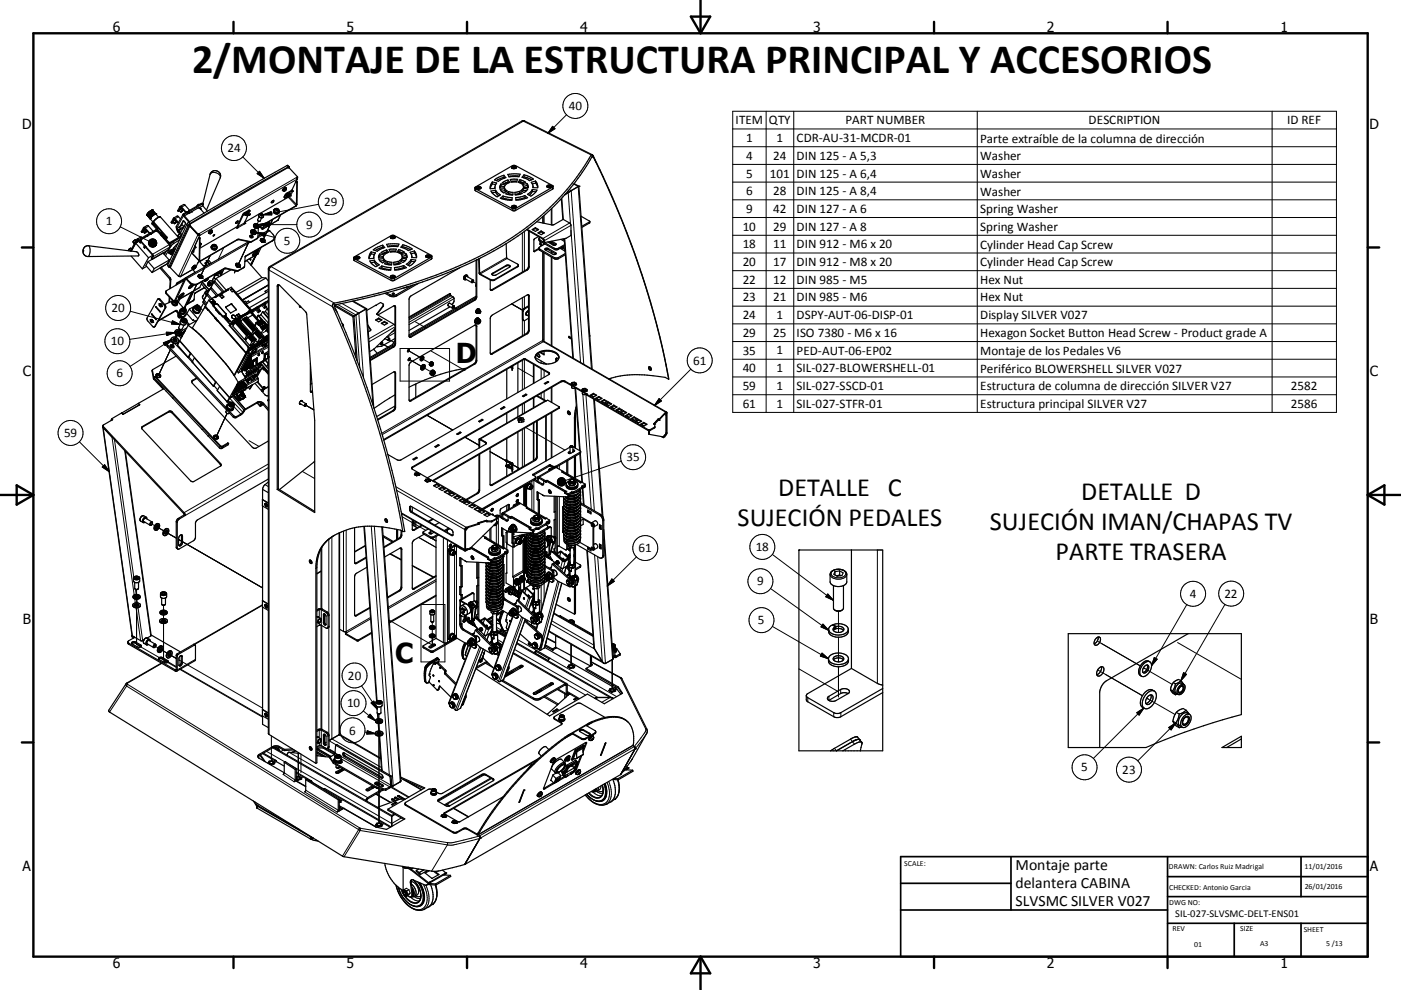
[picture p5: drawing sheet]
<svg xmlns="http://www.w3.org/2000/svg" width="420mm" height="297mm" viewBox="0 0 420 297" stroke-linecap="round" stroke-linejoin="round" font-family="sans-serif">
<defs><g id="words">
<text font-size="12.6" x="57.6" y="21.8">2/MONTAJE DE LA ESTRUCTURA PRINCIPAL Y ACCESORIOS</text>
<g font-size="8.2">
<text x="136.7" y="108.8">D</text>
<text x="118.4" y="198.9">C</text>
</g>
<g font-size="7.9">
<text x="233.3" y="148.7">DETALLE C</text>
<text x="324.2" y="149.9">DETALLE D</text>
<text x="221.1" y="157.7">SUJECIÓN PEDALES</text>
<text x="296.8" y="159">SUJECIÓN IMAN/CHAPAS TV</text>
<text x="316.5" y="168">PARTE TRASERA</text>
</g>
<g font-size="4.7">
<text x="304.5" y="261.1">Montaje parte</text>
<text x="304.5" y="266.5">delantera CABINA</text>
<text x="304.5" y="271.9">SLVSMC SILVER V027</text>
</g>
<g font-size="4.2">
<text x="33.9" y="9.6">6</text>
<text x="103.9" y="9.6">5</text>
<text x="173.9" y="9.6">4</text>
<text x="243.8" y="9.6">3</text>
<text x="313.9" y="9.6">2</text>
<text x="383.9" y="9.6">1</text>
<text x="6.7" y="38.7">D</text>
<text x="410.5" y="38.7">D</text>
<text x="6.9" y="112.9">C</text>
<text x="410.7" y="112.9">C</text>
<text x="6.9" y="187.1">B</text>
<text x="410.7" y="187.1">B</text>
<text x="6.8" y="261.4">A</text>
<text x="410.7" y="261.4">A</text>
<text x="33.9" y="290.4">6</text>
<text x="103.9" y="290.4">5</text>
<text x="173.9" y="290.4">4</text>
<text x="243.8" y="290.4">3</text>
<text x="313.9" y="290.4">2</text>
<text x="383.9" y="290.4">1</text>
</g>
<g font-size="3.9">
<text x="170.5" y="33">40</text>
<text x="220.6" y="37.3">ITEM</text>
<text x="230.5" y="37.3">QTY</text>
<text x="253.5" y="37.3">PART NUMBER</text>
<text x="326.4" y="37.3">DESCRIPTION</text>
<text x="385.9" y="37.3">ID REF</text>
<text x="68.2" y="45.7">24</text>
<text x="223.7" y="42.6">1</text>
<text x="223.7" y="47.9">4</text>
<text x="231.8" y="47.9">24</text>
<text x="232.8" y="42.6">1</text>
<text x="238.8" y="42.6">CDR-AU-31-MCDR-01</text>
<text x="238.8" y="47.9">DIN 125 - A 5,3</text>
<text x="293.9" y="42.8">Parte extraíble de la columna de dirección</text>
<text x="223.7" y="53.3">5</text>
<text x="230.8" y="53.3">101</text>
<text x="238.8" y="53.3">DIN 125 - A 6,4</text>
<text x="293.9" y="48">Washer</text>
<text x="293.9" y="53.3">Washer</text>
<text x="223.7" y="58.6">6</text>
<text x="231.8" y="58.6">28</text>
<text x="238.8" y="58.6">DIN 125 - A 8,4</text>
<text x="293.9" y="58.7">Washer</text>
<text x="97.2" y="61.9">29</text>
<text x="223.7" y="63.9">9</text>
<text x="231.8" y="63.9">42</text>
<text x="238.8" y="63.9">DIN 127 - A 6</text>
<text x="293.9" y="63.9">Spring Washer</text>
<text x="31.7" y="67.6">1</text>
<text x="91.8" y="68.7">9</text>
<text x="222.7" y="69.2">10</text>
<text x="231.8" y="69.2">29</text>
<text x="238.8" y="69.2">DIN 127 - A 8</text>
<text x="293.9" y="69.3">Spring Washer</text>
<text x="85.1" y="73.5">5</text>
<text x="222.7" y="74.5">18</text>
<text x="231.8" y="74.5">11</text>
<text x="238.8" y="74.5">DIN 912 - M6 x 20</text>
<text x="293.9" y="74.6">Cylinder Head Cap Screw</text>
<text x="222.7" y="79.8">20</text>
<text x="231.8" y="79.8">17</text>
<text x="238.8" y="79.8">DIN 912 - M8 x 20</text>
<text x="293.9" y="79.9">Cylinder Head Cap Screw</text>
<text x="222.7" y="85.2">22</text>
<text x="231.8" y="85.2">12</text>
<text x="238.8" y="85.2">DIN 985 - M5</text>
<text x="293.9" y="85.1">Hex Nut</text>
<text x="33.4" y="93.6">20</text>
<text x="222.7" y="90.4">23</text>
<text x="222.7" y="95.8">24</text>
<text x="231.8" y="90.4">21</text>
<text x="232.8" y="95.8">1</text>
<text x="238.8" y="90.4">DIN 985 - M6</text>
<text x="238.8" y="95.8">DSPY-AUT-06-DISP-01</text>
<text x="293.9" y="90.4">Hex Nut</text>
<text x="293.9" y="95.8">Display SILVER V027</text>
<text x="222.7" y="101.1">29</text>
<text x="231.8" y="101.1">25</text>
<text x="238.8" y="101.1">ISO 7380 - M6 x 16</text>
<text x="293.9" y="101.2">Hexagon Socket Button Head Screw - Product grade A</text>
<text x="33.2" y="103.6">10</text>
<text x="222.7" y="106.4">35</text>
<text x="232.8" y="106.3">1</text>
<text x="238.8" y="106.4">PED-AUT-06-EP02</text>
<text x="293.9" y="106.5">Montaje de los Pedales V6</text>
<text x="34.9" y="113.2">6</text>
<text x="207.8" y="109.4">61</text>
<text x="222.7" y="111.7">40</text>
<text x="232.8" y="111.7">1</text>
<text x="238.8" y="111.7">SIL-027-BLOWERSHELL-01</text>
<text x="293.9" y="111.8">Periférico BLOWERSHELL SILVER V027</text>
<text x="222.7" y="117">59</text>
<text x="232.8" y="117">1</text>
<text x="238.8" y="117">SIL-027-SSCD-01</text>
<text x="293.9" y="117.1">Estructura de columna de dirección SILVER V27</text>
<text x="387" y="117">2582</text>
<text x="222.7" y="122.3">61</text>
<text x="232.8" y="122.3">1</text>
<text x="238.8" y="122.3">SIL-027-STFR-01</text>
<text x="293.9" y="122.4">Estructura principal SILVER V27</text>
<text x="387" y="122.3">2586</text>
<text x="19.2" y="131.1">59</text>
<text x="187.8" y="138.4">35</text>
<text x="191.4" y="165.7">61</text>
<text x="226.6" y="165.4">18</text>
<text x="227" y="175.6">9</text>
<text x="356.7" y="179.4">4</text>
<text x="367.1" y="179.3">22</text>
<text x="227.2" y="187.3">5</text>
<text x="104.3" y="203.9">20</text>
<text x="104.1" y="212.2">10</text>
<text x="104.7" y="220.4">6</text>
<text x="324.2" y="231.4">5</text>
<text x="336.5" y="232.2">23</text>
</g>
<text font-size="3.1" x="352.3" y="275.3">SIL-027-SLVSMC-DELT-ENS01</text>
<g font-size="2.4">
<text x="271.1" y="259.7">SCALE:</text>
<text x="350.4" y="260.8">DRAWN: Carlos Ruiz Madrigal</text>
<text x="391.1" y="260.6">11/01/2016</text>
<text x="350.5" y="267">CHECKED: Antonio Garcia</text>
<text x="391.2" y="266.7">26/01/2016</text>
<text x="350.5" y="271.4">DWG NO:</text>
<text x="351.5" y="279.3">REV</text>
<text x="371.9" y="279.4">SIZE</text>
<text x="390.9" y="279.6">SHEET</text>
<text x="358.1" y="284.1">01</text>
<text x="377.8" y="283.9">A3</text>
<text x="397.6" y="283.8">5 /13</text>
</g>
</g></defs>
<g fill="none" stroke="#000" stroke-width=".3">
<path d="M156.5 36.3h.4M156.9 36.3l20.3 10.2M156.9 36.3l-75.6 43.7M157.3 36.3h-.4M165.7 37.9l.7 .7-2.1 1.4zM169.9 34.4l-5.6 5.6M219.7 33.4h181v90.3h-181zM219.7 38.7h181M229.7 33.4v90.3M238 33.4v90.3M293 33.4v90.3M381.4 33.4v90.3"/>
<path d="M63 52.4a1.75 1.75 0 0 1 1.8-.5 1.75 1.75 0 0 1 1.2 1.5M72.8 47.1l6.4 6.4M77.8 51.4l1.4 2.1-2.1-1.4zM85.2 59l.2 .2M85.3 57.2l.4-.4-.3 .4M85.3 57.2h.1M85.4 58.6l.2 .1M85.7 56.5l-.4 .1-.4 .6M86 49.7l.4 .4M86.1 57.9l.2 .1M86.4 59.2l2.4 2.5M86.5 59h.1"/>
<path d="M86.6 59h-.1M86.7 59l2.2 2.3M86.9 58.7l-.4 .3M86.9 58.7h.1M86.9 58.7l-.3 .3M86.9 58.3l-.5 .2-.3 .5M87.3 57.2l.2 .1-.5 1.1M87.6 57l-.1 .1M87.9 57.3l-.7 1.4M88.8 54.5l.3-.7-29.2 16.8-5.7 12.3 3.8-2.2M88.9 53.2l-29.2 16.9M89.1 54.7l-.1 .1"/>
<path d="M89.2 53.5h-.1M142.6 56.6v.7M165.6 56.2v.6M168.4 59.4l.5 6.4M170.1 57.6l.2 .2 .7 9.4M170.7 56.9l.5 .3 3.8 52.1M172 55.2l1.3 .8 4 54.6M177.4 46.4l.2 .5M177.5 47l.4 .2M177.9 46.8l.8 2M219.7 44h181M219.7 49.3h181"/>
<path d="M219.7 54.6h181M219.7 59.9h181M25 75.1v.4zM26.6 73.7a2.77 2.77 0 0 1 .1 3l-.3 .3M36 68.1l8.6 4.2M39.2 74.5l-.7 .7M39.9 72.6h.1M40.3 73.1l.2 .2M40.7 72l-.8 .6M41.1 71.8l.2 .2M41.5 71.9l.2 .3M42.4 72.5l-.1 .1"/>
<path d="M42.4 69.4l.2 .2M43 68.3l.3 .2M44.6 67.8l-1.1 .8M45.4 77.3l.2 .3M45.8 76.6h-.1M46.1 66.7h-.1M46.7 68.9l.1 .4M47.5 69.1l-.3 .3M49.8 75.4l-.5 .9M49.8 71.8h.1M50 71l-.2 .1M50 71.4l-.1 .2"/>
<path d="M50 71.4l-.1 .1M50.3 79.6l.4 .4M50.6 72.6l-.3 .3M50.6 78.9l-2.3 1.3-.2 .3M50.7 73.4l-5.1 3M50.9 73.4l.4 .4M50.9 74.1l-5 2.9-.2-.2M51 72.7l.1 .3-.3 .5M51.1 77.7l-.4 .3M51.4 66.6l.1 .2M51.4 76.2h.1M51.8 72.6l.3 .4"/>
<path d="M51.9 75.7h.1M52 65.5l.2 .2M53.3 63.2l.2 .2M53.3 70.9h.1M53.5 65l-1.1 .8M53.7 69.4l-.2 .1M53.9 69.6l-.2 .1M53.9 62l.3 .2M54.2 70.1l-.9 .8M55 66.3l-.1 .1M55 64.1l.1 .4M55.2 64.7l-2.2 3.7"/>
<path d="M55.5 61.5l-1.1 .8M56 67.3l.4 .4M56.7 66.6l.3 .4M56.9 67.8h.1M56.9 67.8l-5.8 12.5M57 67.7l-.1 .1M57.5 75.8l2.2 2.4M58.6 79.9l-.5 .2-.3 .5M58.7 74.1l-.7 1.4M59.3 70.5l-5.7 12.3M59.7 61.3l-.6 .5M59.7 61.3h.1"/>
<path d="M59.8 70.3l-.3 .3M59.9 78l.2 .3M59.9 73.2h.1M60 71.5l-.2 .1M60.3 61.1l.1 .2M62.8 70h.1M63 76.6l-3 6.6 3-6.5M63.2 70h.1M63.5 69.7l-.3 .3M63.6 69.7l-.4 .3M63.6 69.7h-.1M63.6 69.3l-.4 .1-.4 .6"/>
<path d="M63.6 73.7a.8 .8 0 0 0 .4 .8 .8 .8 0 0 0 .9-.2M67.1 74.3l-1.6 3.5M71.2 71.8l-.1 .2M71.7 71.8l-.1 .1M72.7 64.4l.2 .2M73.3 66.9l-2 1.2-.2-.2M73.4 67.2l-2.1 1.1M73.4 63.7l.2 .2M73.7 64.5v.1M73.7 76.8l-.1 .1M74 64.5l.1 .1M74.4 64.3l-.3 .3"/>
<path d="M74.5 63.2l.1 .1M74.5 64.2l-.5 .3M74.5 64.2l-.1 .1M74.5 63.8l-.4 .2-.4 .5M74.6 72.5l-3.4 7.3M75 72.5l-.1 .1M75.1 72.6l-19.2 11.2M75.5 72.4l-.1 .1M75.7 70.3l-.5 1 .2-.4M75.7 70.3l-.5 1M75.7 70.3l-.3 .4M76.5 68.4l-.6 1.5 .1-.3"/>
<path d="M76.7 76.7l-.2 .1M76.8 69.8l5.7 1.5M76.8 69.8l2.6 .1-.3 1zM77.1 71.5l-.1 .1M77.4 76.1l-4 2.3M77.5 67.4h11.5M77.5 67.4l2.5-.5v1zM77.5 66.4l-.8 1.7 .1-.3M77.6 64.4a.78 .78 0 0 0 .4 .8 .78 .78 0 0 0 1-.2M77.6 74.6l-2.3 5M77.7 68.1l-.1 .1M78.8 68.3l-.3 .2"/>
<path d="M78.9 64.4l2.4-.9 .2 1zM79.4 67.2l.1 .1M80.2 67.9l-1.4 .7M80.5 67.6l.3-.2-.4 .4zM80.8 67.1l-.5 .2-.3 .5M80.9 69.3l-3.7 2.1M80.9 80h.4M81.3 80l18.9 10.9M81.3 80l-.6 1M81.7 72.2l-.1 .1M81.7 65.8l-3 6.6 3-6.5M82.3 62.9a.79 .79 0 0 0 .4 .8 .79 .79 0 0 0 1-.2"/>
<path d="M84.1 64.5l-.8 1.5-2.5 1.5M95.5 61.3l-16.6 3.1M106.2 77.6l.1 .6M129.3 77.2v.6M142.8 78l.1 .1M151.7 79.6v.2M151.9 77.3l-8.3 4.6M152 77.5l-8 4.9M153.6 62.6v.6M154.6 62.5v.6M155.2 79.9v.2M156.6 69.9v11.7"/>
<path d="M157.2 69.4v11.9M158.5 79.9l.2 .1M160.1 75.4l.2 .1M161.8 72v.3M161.8 74.8v.3M162.1 73l-.2 .2M162.2 72.5l-.1 1M162.7 75.6v26.5l-48.2 27.9M162.7 65v1.9M162.7 69.8v.4M163 72.3l.2 .1M163.1 64.6v2.4"/>
<path d="M163.1 75.9v26.5M164.3 74.5v.4M165.3 62.7v4.7M165.3 72.7v.3M165.3 75.4v.6M165.3 77.1v26.6M166.2 74.5v.3M166.2 77.3v.3M166.6 73v.4M166.6 75.8v.4M167.4 74.5v.3M167.4 77.3v.3"/>
<path d="M168.7 74.1v.4M169.3 71.6l2.6 35.9M170.8 66.9l-8 4.6v.3M171.2 69.1l2.9 39.6M171.2 67.6l-8 4.6-.2-.1M176.7 66.6v.3M219.7 65.3h181M219.7 70.6h181M219.7 75.9h181M39 93.4l15 4M46.6 97.9l-.2 .1M48.1 89.9l-.2 .1"/>
<path d="M49.4 91.4l-.2 .1M49.7 92.3l-.2 .1M49.9 99.7l2.5 .1-2.4 .9zM49.9 88l-.1 .1M50.9 90.3l-.2 .3M51 83.3l-.2 .3M51.2 83.9l-.2 .3M51.7 96.2l2.3 1.2-2.6-.2zM52.4 99.8l-13.5 2M52.4 90l-.4 .2a.7 .7 0 0 0 .4 .8 .7 .7 0 0 0 .9-.2M52.7 93.1l-.1 .2M53.1 93.2l-.1 .2"/>
<path d="M53.1 90.2a.54 .54 0 0 1-.2 .8 .54 .54 0 0 1-.8-.4M53.3 84.7l-.2 .3M53.4 99.8l-.1 .4M53.9 83h.1M54 98.8l-.7 1.4M54.3 92.7a.73 .73 0 0 0 .4 .8 .73 .73 0 0 0 .9-.1M54.3 95.8a.96 .96 0 0 0 .6 1 .96 .96 0 0 0 1.1-.2M54.5 95.7a.79 .79 0 0 1 1.1-.1 .79 .79 0 0 1 .1 1.1 .87 .87 0 0 1-.9-.1 .87 .87 0 0 1-.3-.9zM54.5 94.9l-.1 .2M54.9 95l-.1 .2M55.4 99.2v.3M55.4 83.6l.3 .1"/>
<path d="M55.5 94.6l-.1 .2M56.3 91.2l2.7-5.8-2.8 6M56.6 97.2l-.1 .3M56.9 84.6l-.1 .2M57.9 90.1v.2M58.3 80.4l.3-.2-.4 .4zM58.4 92a.94 .94 0 0 0 .5 1 .94 .94 0 0 0 1.1-.2M58.6 87.8l-.1 .2M58.6 96.3l.1 .2M58.6 80.3h.1M58.7 91.8a.74 .74 0 0 1 1.2 .2 .74 .74 0 0 1-.6 1 .78 .78 0 0 1-.7-.4 .78 .78 0 0 1 .1-.8zM59.2 85.1l-.1 .2"/>
<path d="M59.9 86.2l-7.4 4.3-.2-.2M61.1 86.3l-.1 .2M61.3 84l.6 .2M61.5 92l.2 .2M61.8 92.3h-.1M61.8 92.2h-.2M62 83.6l-.3 .2M62.2 92.9l2.4 2.6M62.5 84.9v.4l.6 .4M63.4 89.7l1 1.1M63.5 89.7l.9 1M63.9 90.6v.1"/>
<path d="M64.3 82.3l-.1 .2M64.4 90.8v.1M64.4 90.9h.1M64.4 90.7v.1M64.4 90.7l.1 .2M64.5 90.6l-.1 .1M64.6 95.6h-.1M65.2 81.9v.1M65.2 96.2h-.1M65.2 96.2l8.5 9.8M65.2 82h.1M65.3 91.3h.1"/>
<path d="M65.9 81.4l.1 .1M65.9 81.6h.1M66 81.6h.1M66 81.5h.1M66.1 81.5h-.1M66.6 81.7l-.1 .3M67.2 80.5l-.1 .2M67.6 94h.1M67.6 92.2h.1M67.7 80.4l-.1 .2M69.3 91.2h.1M69.4 91.2h.1"/>
<path d="M70.3 81.8l.3-.6-.3 .7M70.5 94.8h.1M70.8 92.8v.1M71 81.2l-.1 .1M71.5 81.1l-.1 .2M73.1 80.2v.1M75.8 93.2l.9-.7 .8 1M77 92.3v.1M77 98.9l.2 .2M77.2 99.1h.1M77.2 99.2h.1M77.3 96.7v.1"/>
<path d="M77.4 93.8l-.7-.8-1.1 .8 1.3 1.5M77.5 92.3l1-.6 .8 .8M77.6 97.5h.1M77.7 97.1l-.1 .1M77.7 92.8l.4 .5M77.9 96.5h-.1M78.1 97.2l-.4 .2M78.1 97.2l-.4 .3M78.1 97.3l-.5 .2M78.1 97.4l-.4 .2M78.1 97.2l.5-.2-.4 .3M78.1 97.2h.1"/>
<path d="M78.2 96.8l-.1 .1M78.2 97.4l-.4 .2M78.4 96.1l-.1 .1M78.4 98.4h-.1M78.4 98.4h.1M78.6 96.9l-.4 .2M78.6 96.9h.1M78.7 91.3l.7 .8M78.7 97.9l-.4 .2 .4-.2M78.7 98l-.4 .3 .4-.2M78.7 96.5l-.1 .1M78.7 97.1l-.4 .2"/>
<path d="M78.8 98l-.4 .3M78.9 98l-.4 .3M78.9 98.1h-.1M78.9 98.6v.1M79 91.1l.1 .1M79.1 96.6l-.4 .2M79.1 96.7l-.4 .3M79.1 96.6l-.5 .3M79.1 96.8l-.4 .2M79.2 97.6l-.4 .2M79.2 96.8l-.4 .2M79.2 97.7l-.4 .2"/>
<path d="M79.3 96.8l-.4 .2M79.4 97.8l-.4 .2M79.4 97.8h-.1M79.4 98.3v.1M79.5 97.7l.4-.2-.9 .5M79.7 91.9l.2 .2M79.7 99.3l-1.3 .8M79.7 97.3l-.4 .2M79.7 97.5l-.3 .2M79.7 97.4l-.4 .3M79.7 97.4l-.3 .2M79.9 97.5h.1"/>
<path d="M79.9 97.5v.1M80 98h-.1M80.4 90.3h.1M80.4 90.7l-.8 .4M80.4 80.7l.3 .3M80.7 81l19 11M80.7 81v139.4M83.4 85.7l-.3 .2M99.7 91.9l1.4 1.8M99.9 91.1l.4 .5M101.2 91.3l5.5 3.2 1.2 15.8M102.5 91l5.1 3 1.4 19.4"/>
<path d="M105.6 90.4l4.1 2.3 2.1 28.7M106 94.7l-.3 .2M106.1 94.9l-.3 .2M111.1 98.8v.2M113 94.2v.1M114.9 91.6v.3M116.9 88.4v.4M117.3 83.5v.6M118.1 97.3l-7.6 4.4M118.2 83.5l.1 .6M118.4 92l.2 .1M118.4 99.8l-2.3 1.4"/>
<path d="M118.4 99.1l-1.1 .7M118.5 98l-7.9 4.6M118.9 88.4v.4M124.5 96.5l3.1 1.9M134.8 88.1l.2 .1M135.1 88.5l-12.5 7.1M135.2 88.7l-12.6 7.3M135.8 89.1l-13.2 7.6M135.9 92.1l1.3 .7M136.1 89.6l-13.5 7.8M139.4 83.5l.2 .2M139.4 83.4v.1"/>
<path d="M139.4 83.5l.1 .2M139.9 82.9l.1 .1M139.9 82.9l-.5 .5M140 82.6a.86 .86 0 0 0-.7 1.3M141.7 84.4l1 .6M142.1 90l.2 .1M142.7 97.8l.2 .1M142.7 88.9l.2 .2M143.9 93.3l-.3 .2v.4M147.1 83.9v.2M147.4 86.9l.2 .2M147.7 82v.1"/>
<path d="M148.3 83.9v.1M153.4 91.2l3.3 1.9-3.3-1.9M156.6 89.3v11.4M156.6 95.7l.2 .1M156.6 93.4l.2 .1M157.1 92.5l.2 .1M157.2 89v3.5M157.2 96.2v4.2M157.9 80.9l.2 .1M158.5 88.7l.2 .2M158.5 99l.2 .1M219.7 81.2h181"/>
<path d="M219.7 86.5h181M219.7 91.9h181M219.7 97.2h181M45.7 111.1l-.1 .2M46.1 113.4l-.1 .2M46.2 113.5l-.1 .2M46.6 113l-.2 .1M47.7 112.2l3.4-7.2-3.4 7.3M49 102.8l2.3-.9-1.8 1.8zM50.4 103.7l-.2 .4M51.3 101.9l-12.3 8M51.6 103.9l-.2 .4"/>
<path d="M52 102.9l-.6 1.4M52 102.9l-.3 .7M52.2 101.7l.7 .7M52.4 103.1l5.6 6M53.1 100.6l-.9 1.8M53.2 103.5v.1M53.2 103.6l3.2 3.6M53.2 103.6h.1M53.3 102.8l.1 .2M53.9 102.2l-.7 1.4M54.4 100.3l.2 .5M57.6 108.6l6.4 7.2"/>
<path d="M57.8 114.1l-.2 .2M61.8 102.4h.1M65.1 117.2l3 3.3M67 108.3h.1M68.9 119.5l3.9 4.2 .4-.3M69.1 119.2l-.1 .1M69.1 119.2h.1M69.2 119.1h.1M69.2 119.1h-.1M69.3 119l-.1 .1M70.2 118.6l1.3 1.5M71 115.5h.1"/>
<path d="M71.1 118.1l.1 .8 .5 .8M71.4 119l.3 .7M71.5 119.2l.2 .5M71.6 119.9l-.1 .2M71.7 119.7h.1M71.7 119.7l-.2 .1M72 120l-.2 .1M72 117.6l.3 .4M72 118.2a.74 .74 0 0 0 .4 .8 .74 .74 0 0 0 .9-.1M72.1 117.5l.3 .4M72.1 114.8l.1 .1M72.2 114.8h.1"/>
<path d="M72.3 119.8l-.5 .3M72.4 114.4h.1M72.5 117.3l.1 .6M72.5 111.6h.1M72.7 117.2l.1 .8M72.7 110.9l-.3 .4M72.8 114.6h.1M72.8 112.1l.2 .1M73 112.2l-.1 .1M73.2 116.9h.1M73.2 116.9h.2M73.3 116.9h-.1"/>
<path d="M73.3 110.4h.1M73.4 119.3l-.2 .1M73.4 119.3h.1M73.4 119.2v.1M73.5 118.7l-.1 .1M73.5 116.9h-.1M73.5 110.3l-.2 .1M73.5 110.3l.3 .4M73.5 113.3l.1 .1M73.5 119.1l-.1 .2M73.5 101.7h.1M73.5 110.2v.1"/>
<path d="M73.6 110.3l.2 .4M73.6 110.3l.2 .3h.3M73.6 110.1v.1M73.6 110.2v.1M73.6 110.2h.4M73.7 113.9h.1M73.8 105.9h.1M73.8 110.2l.3 .2M73.8 110.2l-.2 .1M73.8 110.7h.1M73.8 110.2h-.2M73.8 110.2h.2"/>
<path d="M73.8 113.9l.1 .1M73.9 116.2h.1M74 110.2l.1 .2M74 110.2l.1 .4M74 105.5l-.1 .2M74 101.4l-.5 .3M74.1 110.4v.1M74.1 110.5h.1M74.1 110.5v.1M74.1 110.6l-.2 .1M74.2 110.6l-.2 .1M74.3 109.8a.39 .39 0 0 0 .2 .4 .39 .39 0 0 0 .5 0"/>
<path d="M74.3 114.4v.1M74.3 103.8l-.1 .1M74.3 109.9l.2 .2M74.4 110v.1M74.4 109.7l.3 .1M74.4 109.8v.2M74.4 109.7l.5 .1M74.4 109.7l-.1 .2M74.4 110.1l.4 .1M74.5 109.8h-.1M74.5 110.1l.2 .1M74.5 109.7l-.1 .1"/>
<path d="M74.6 109.8h-.1M74.6 113.9h-.4M74.6 113.9v.3M74.6 113.9l-.1 .2M74.6 109.7l.3 .1M74.7 113.9h-.1M74.7 109.8l.2 .2M74.7 113.4h.1M74.8 110.2h.1M74.9 109.8v.3M74.9 110v.1M74.9 110.1l-.1 .1"/>
<path d="M74.9 113.2h.1M75.1 109.4v.2M75.1 103.5h.1M75.1 109.5v.1M75.1 109.6l.1 .1M75.1 109.4h.1M75.1 110.3l.2 .1M75.2 109.3h.1M75.2 109.3v.1M75.5 112.8v.1M75.6 105.4l.5 .4M75.6 103.3l-.5 .2"/>
<path d="M75.7 109.9h.1M75.7 109.4v.3M75.7 109.8h.1M75.7 109.7v.1M75.7 112.9l-.1 .1M75.8 112.9l-.1 .1M75.8 109h.1M75.8 109l.1 .2M75.8 109.6l.1 .1M75.8 108.6l.1 .1M75.9 108.9v.2M75.9 108.9l-.1 .1"/>
<path d="M75.9 109.3l.1 .1M75.9 108.5l.1 .1M75.9 108.9h.1M76 105.1l.3 .5M76 100.1l-.5 .3M76.1 112.8l.4 .1M76.2 113.3v.1M76.4 104.8l.1 .1M76.4 112.5h.1M76.4 112.9v.1M76.5 112.3h.1M76.5 112.9v.2"/>
<path d="M76.5 104.9h.1M76.5 104.9l-.1-.1 .3 .2M76.5 112.8l-.1 .1M76.6 104.7v.1M76.6 105h.1M76.6 104.8l-.1 .1M76.7 105h.1M76.7 108l.1 .1M76.7 104.8h-.1M76.8 104.7h.1M76.8 108.8l.2 .1M76.8 104.7l-.1 .1"/>
<path d="M76.8 104.7v.2M76.8 104.9l-.1 .1M76.8 105h.1M76.9 109.1l.1 .1M76.9 108.4h.1M76.9 109.1h.1M77 109h.1M77 108.4h-.2M77.1 107.4h.1M77.3 113.4l-3.5 1.9M77.3 110.9l.2 .3M77.4 110.8l.1 .2"/>
<path d="M77.4 113.7l-3.4 1.9M77.5 102.5l-.1 .1M77.6 106.3h.1M77.7 106.2v.2M77.7 106.3h.2M77.7 106.4l-.3 .2M77.8 106.2h.1M77.8 106.2l-.4 .4M77.8 106.2l.1 .1M77.9 106.3l-.3 .4-.2-.1M78.4 103.6l.1 .1M78.5 103.6v.1"/>
<path d="M78.5 103.7l.2 .1M78.5 103.7h.1M78.6 103.5l.1 .1M78.6 108.5h.1M78.7 103.6l-.2 .1M78.7 103.6v.1M78.7 105.6l.1-.1a.24 .24 0 0 1 .1 .4 .24 .24 0 0 1-.4 0zM78.7 105.6l.3 .1M78.7 103.4l.1 .2M78.7 103.7h.1M78.7 103.6h.1M78.8 103.6l-.1 .1"/>
<path d="M78.8 105.6l-.3 .4M78.8 103.6h-.1M78.8 103.6h.1M78.8 103.8h-.1M78.8 103.6l.1 .1M78.9 103.7l-.1 .1M78.9 103.6v.1M78.9 103.7v.1M78.9 103.6v.2M79 102.1l-4.6 2.7M79.2 107.9h.1M79.2 107.8h.1"/>
<path d="M79.3 107.6h.1M79.3 106.6l.1 .1M79.3 116h.1M79.3 107.3l.2 .1M79.4 106.5l.1 .1M79.4 103.7l-.1 .1M79.4 116h-.1M79.4 106.9h.1M79.5 104l-2.9 1.7M79.8 101.7l-.3 .1M80.2 106l.1 .1M80.3 107.1l.1 .1"/>
<path d="M80.4 107v.1M80.4 107.4l-5.1 2.9M80.4 107.3l-5.1 2.9M80.4 104.1l-5 3M80.4 103.7l-5.2 3.1M80.4 101.3l-.2 .1M93.2 117.4l.4 .2M114.6 103.1l-.4-.2 2.8 1.6M116.6 101.9l1.4 .8M117.8 104l.2 .1M118.4 111.8l.2 .2M118.4 103l.2 .1"/>
<path d="M119.9 104.6h14.9v9.7h-14.9zM122.5 107.7l.2 .1M122.5 105.2l3.6 2.1-3.3-1.9M122.8 107.9l3.5 2-3.2-1.8M123 101l.3 .1M126.5 107.6l-.1-.1 2.4 1.4M126.8 110.2l-.1-.1 2.4 1.4M129.3 105.3l10.1 5.9M142.1 109.1l.2 .1M142.7 108.1l.2 .1M147.4 106.1l.2 .1M153.7 109.8v.8"/>
<path d="M155.3 110.4l4.6 2.7M156.6 108.1v8.9M157 107.6v.3M157.2 107.8v8.8M157.2 118.7v.1M157.4 107.6v.3M157.9 100l.2 .2M160.1 109.4v5.5M161 106.6l-.2 .1M161.7 107l-.2 .1M162.2 105.6v.1M162.2 108.3v.6"/>
<path d="M162.2 110.6v3.1M162.2 118v1.4M163.1 108.8v.4M163.1 111.2v2M163.1 117.5v2.4M164.5 111.7v.2M165.3 116.3v4.4M166.8 108.3l-.2 .1M166.8 107.7l-.2 .1M168.2 114.4v.2M169.4 114.4v.2M172.6 116.4l1.4 18.9"/>
<path d="M174.7 118.3l2.6 34.4M175.7 118.3l2.5 35M176 118.1v.5M178 119.7l2.5 35.1M197.6 119.6l.7 .7-2.1 1.4zM207.1 110.7l-10.9 11M219.7 102.5h181M219.7 107.8h181M219.7 113.1h181M219.7 118.4h181M23.8 132.5l9 9M30.9 128.3l8.8 62.8"/>
<path d="M31 128l-.1 .2M33.6 131.1l6.6 47.4M33.8 125.8l-.1 .1M34.3 131.9l5.8 41.3M37.4 135.2l7.8 55.6M42.7 128l-.2 .2M50.7 123.4l-.1 .2M51.6 123.6l-.1 .2M65 130.6l3.1-6.6-3.2 6.8M66.1 139l-.1 .3M66.2 133.8l-.4 .6M66.6 133.9l.1 .2-.1 .4"/>
<path d="M68.1 120.5h.1M68.1 120.5l.7-1.2-.7 1.2M68.1 120.5v.1M68.3 132.9l.2 .2M68.3 120.5h-.1M68.5 120.2l.4 .5M68.5 121a1 1 0 0 0 .5 1 1 1 0 0 0 1.1 0M68.7 120.8a.73 .73 0 0 1 1.2 .1 .73 .73 0 0 1-.4 1.1 .77 .77 0 0 1-.8-.3 .77 .77 0 0 1 0-.9zM70 124.7l-.1 .4M70.1 122l2.1 2.2-.1 .4M70.2 121.8l-.1 .2M71 124.9l-.2 .4"/>
<path d="M71.5 120.1h.3M71.8 120.1v.1M74.7 132.2l3 1.7M77.1 120.9l.7 .7M77.2 120.6l-.2 .3M78.2 121.5l-.2 .1M78.9 121.4l-.7 .3M79.1 121.1l-.2 .3M80.4 120v.3M80.4 139.2l-25.2 14.6-.1 .3M91.6 121.5l2.5 1.5-2.5-1.5M117.8 123.2l.2 .1"/>
<path d="M118.4 122.1l.2 .1M123 120.1l.3 .1M135.7 129l-7.7-4.4 7.7 4.4M137.6 130.1h.1M139.5 131.2l4.1 2.4M145.6 132.6v.2M151.7 138h.1M151.8 138v.4M151.8 139.6v.4M151.8 138.1h.1M153.6 139l.1 1.9M153.7 138.9l-.1 .2"/>
<path d="M156.6 121.3v2.9M156.6 128.9v11.2M157.2 120.9v3M157.2 128.5v11.3M157.6 128.3l11.8 6.7M160.3 138l.2 .1M160.9 137l.2 .1M163.4 120.3h.1M163.6 124.8v13.6M163.6 120.2l-.2 .1M163.8 120.3l-19.8 11.4-.2 .4-.2-.2M164.7 139.5v.4"/>
<path d="M165.1 139.5v.4M165.3 123.9v13.5M165.7 139.9v.3M166.7 139.9v.3M167.1 140v.4M167.6 122.3v.2M167.7 139.6v1.2M170.5 135.6v.4M172.5 125.5l-.3 .2M174 135.6v.4M174 136l.6 8.8M186.3 138.4l-16.8 5.8"/>
<path d="M194.4 129v.2M194.5 130.1l.2 .1M194.8 129v.2M196.2 128.1v.3M199.5 130.3h.1M199.6 123.7l-36.7-21.2-48.3 27.9M199.6 123.9h.4M200 129.9h-.3M30.7 140.1l.7-.7 1.4 2.1zM43 156.3l.2 .2M43 156.3l.1 .2M43 156v.3"/>
<path d="M43.1 154.7a1.05 1.05 0 0 0-.9 1.6M43.5 155.4l.2 .1M43.5 155.4l-.5 .6M43.6 155.5h.1M45.4 157.1l1 .6M46.8 157.9l2.3 1.3-2.1-1.2M49.5 159.5l3.3 1.9-3.1-1.8M52.8 156.6l.3 .1M53.4 155.5l.3 .2M78.7 149.9v1.9M79.5 145.4l.9 .6M80.4 140.3l-24.8 14.3"/>
<path d="M90.6 141.4l3.7 2.2M101.6 159.9v60.6l12.6 7.2M103 159.3v30.1M103.8 159v30.4l7.3-4.1M109.3 157.9l3.8 52.4M111.3 157.9l5.4 74.6M112.2 157.9l5.7 77.9M114.4 158.1l5.6 76.5M118.7 146l21.1 12.2M118.9 147.1l20.5 11.8 .2-.1M120.3 153.9l19.1 10.9h.4M120.6 155l7 4.1"/>
<path d="M123 152.1l-.2 .1M123 152.7l-.2 .1M123.5 153.6l-.2 .1M123.6 140.1v.2M123.9 156.7l.3 .2M124 159l.2 .1M127 159.9v.3M128.8 159.7v.4M134.1 159v.7M143 148l.2 .1M143.6 146.9l.2 .1M147.3 156.3v.2"/>
<path d="M147.3 145.5l.2 .1M147.5 156.3v.2M148.1 157.5v.1M148.1 157.6h.1M148.5 154.7l.3 .4M148.8 157.4v5.6M148.9 156.5a.61 .61 0 0 1 0 .7 .61 .61 0 0 1-.7 .3M148.9 156.4h.1M149 155.5v.2M149.7 154.7l-.3 .2v8.5M151 154.3l-.3 .2M152 156.1l-.3 .1"/>
<path d="M152.4 151.4l.3 .1M152.9 158.4a.66 .66 0 0 1 .6 1M154.2 151.4l.2 .3M155.1 148.2v.3M155.1 150v.2M155.2 150.9l.3 .1M155.3 140.8h.1M155.8 140.6l-8.9-5.1 8.9 5.1M156.1 151.1l-5.1 2.9M157 145.8v5.8M157.5 145.5l.4 .2M158.9 160l.2 .4"/>
<path d="M159.1 145.9a.34 .34 0 0 1 .5-.2 .34 .34 0 0 1 .1 .5 .44 .44 0 0 1-.3 .6 .44 .44 0 0 1-.6-.3zM159.4 144.4v1.1M159.4 146.6v6.4M159.4 145.5l.1 .1M159.4 145.5a.86 .86 0 0 0-.6 1.3M159.8 142.3v.2M160 159.4l-.3 .2M160.2 155.1a.66 .66 0 0 0 1.2 0M160.4 143.9l-.3 .2v9.2M160.4 143.5v.3M161.3 158.4v.4M161.7 143.5l-.3 .2"/>
<path d="M162.7 145.2l-.3 .2M163.4 159.9a2.94 2.94 0 0 1-4 1.6l-.9-.5-.3-.6M163.8 157v.4M164 158.4v.3M164.7 158.1l.2 .1M164.8 156.7l-.3 .2M164.8 140.6l.3 .3M164.8 147.5h.1M166.7 140.2l-5 3M167.1 148.9v15M167.7 149v14.9M170.2 151.4l.3 .3"/>
<path d="M170.7 148.6l-.3 .2M170.7 152.4l-.1 .2M170.9 144.3a.66 .66 0 0 0 1.2 0M172 147.6v.3M174.1 153.5a2.87 2.87 0 0 1-3.8 1.6l-1-.5-.3-.6M174.1 152.5a2.93 2.93 0 0 1-4 1.6l-.9-.5-.2-.6M174.1 157.4a3.1 3.1 0 0 1-4.4 1.4l-.6-.5-.1-.5M174.1 148.6a3.1 3.1 0 0 1-4.4 1.4l-.6-.4-.1-.5M174.1 149.6a3.1 3.1 0 0 1-4.4 1.4l-.6-.4-.1-.5M174.1 150.6a3.1 3.1 0 0 1-4.4 1.4l-.6-.4-.1-.5M174.1 151.5a2.87 2.87 0 0 1-3.8 1.7l-1.1-.5-.2-.7M174.1 154.4a2.87 2.87 0 0 1-3.8 1.7l-.4-.2a1.14 1.14 0 0 1-.9-1"/>
<path d="M174.1 155.4a3 3 0 0 1-4.2 1.5l-.8-.5-.1-.5M174.1 156.4a3.1 3.1 0 0 1-4.4 1.4l-.6-.4-.1-.5M174.1 158.3a3.1 3.1 0 0 1-4.4 1.4l-.5-.3-.2-.6M174.1 159.3a2.87 2.87 0 0 1-3.8 1.6l-1.1-.5-.2-.6M174.1 147.7a3 3 0 0 1-4.2 1.5l-.3-.1M174.4 146.2v.3M174.7 146.3l.4 5.2M175.4 145.9l-.3 .2M178.4 156.3a.81 .81 0 0 1 .7 1.2M180 154.3l-.3 .2M181 156.1l-.3 .1M40 173.4a1.09 1.09 0 0 0 1.9 0"/>
<path d="M40.2 173.1a.86 .86 0 0 1 1.5 .4 .79 .79 0 0 1-.9 .4 .79 .79 0 0 1-.6-.8zM40.3 174.7l.1 .4M40.4 179.7l.2 1.2M40.6 176.8l.2 1.5M40.9 178.8l.1 .5M40.9 176.9v2.4M40.9 179.8v2.1M41 179.8l.2 1.1M48.1 178.2a1.07 1.07 0 0 0 1.9 0M48.3 177.8a.82 .82 0 0 1 .9-.2 .82 .82 0 0 1 .6 .7 .88 .88 0 0 1-1.5-.4zM52.8 164.2l.3 .1M53.5 161.8l25.2 14.6"/>
<path d="M53.5 161.9l.3 .1M53.5 161.9l.2 .1M54.4 162.5l.3 .2M54.4 160.7l.3 .2M95 170.3l-.3 .2M96.3 171.4l-1.3 .8M96.5 164.3v18.4M98.6 161.8v22.4M99.5 161.1v60.6l14.9 8.6M106.7 168.9l.2 .1M109.5 163.8l-3.2 1.8M116.9 166.2l3.4 1.8"/>
<path d="M119.6 177.1l.2 .2M119.6 161.4l.2 .2M120.3 176.1l.2 .1M120.3 164.7l.2 .1M120.3 160.4l.2 .1M123.6 169.8l6.3 3.4M124 176.6l.2 .1M125.5 161.2l5.2 3M129.2 161.1v.4M129.5 161.5l1.2 .8M129.8 161.1v.4M130.7 174.4l-14.3 8.2"/>
<path d="M130.7 173.9l-14.3 8.3M132.9 161.3v31.5M134.1 162v30.8M134.4 165.3l.3 .2M135 164.3l.3 .2M135.5 160.5l-.2 .1M135.9 165.6a.35 .35 0 0 1 .5-.1 .35 .35 0 0 1 .1 .5 .49 .49 0 0 1-.3 .5 .49 .49 0 0 1-.6-.1zM136 163.7l.3 .2v1.4M136.3 165.4h.1M136.3 165.4a.86 .86 0 0 0-.6 1.2M136.3 166.4v24.1M137.1 163.7l-.2 .2v27.5"/>
<path d="M138.1 179.9l.2 .1-.2 .3v1.6M139.4 165.1l-.2 .1M141.5 177.9l.2 .1M141.6 167.3h.1M147.5 168.4l-.3 .2M147.7 164a.64 .64 0 0 0 1.2 0M148.8 167.4v.3M149.4 168.4v.1M149.4 169.3v.1M149.4 170.3v.1M149.4 171.3v.1M149.4 172.2v.1"/>
<path d="M149.4 173.2v.1M149.4 174.2h.1M149.4 175.2h.1M149.4 176.1v.1M149.4 177.1v.1M149.4 178.1h.1M149.4 179v.1M150.9 179.1a3.1 3.1 0 0 1-4.3 1.5l-.7-.5-.2-.5M150.9 178.1l-.6 1.1-1.8 .6a2.42 2.42 0 0 1-2.8-1.2M150.9 177.1a2.88 2.88 0 0 1-3.8 1.6l-1.1-.5-.3-.6M150.9 176.2a3.1 3.1 0 0 1-4.1 1.5l-.8-.4-.3-.7M150.9 175.2a2.94 2.94 0 0 1-4.1 1.6l-.8-.5-.3-.6"/>
<path d="M150.9 174.2a2.97 2.97 0 0 1-4.3 1.5l-.6-.4-.3-.6M150.9 173.3a3.1 3.1 0 0 1-4.8 1.2l-.4-.8M150.9 172.3a3.1 3.1 0 0 1-4.6 1.3l-.6-.8M150.9 171.3a3.1 3.1 0 0 1-4.3 1.5l-.7-.5-.2-.5M150.9 170.4l-.6 1a3.9 3.9 0 0 1-3.2 .6l-.3-.1a1.39 1.39 0 0 1-1.1-1.1M150.9 169.4a3 3 0 0 1-4.3 1.5l-.7-.5-.2-.5M150.9 168.4a3.1 3.1 0 0 1-4.1 1.6l-.8-.5-.3-.6M150.9 167.4a3 3 0 0 1-4.2 1.6l-.2-.1M151.2 166v.3M151.5 177.5l.3 .1M151.7 179.9l-.3 .2M152.2 177l.2 .1"/>
<path d="M152.2 165.7l-.3 .2M153.7 161.1l.3 .1M155.7 174.4l-.5 .3 .1 .5M155.8 162.3a.39 .39 0 0 1 .6 0 .39 .39 0 0 1-.1 .6 .43 .43 0 0 1-.7 .3 .43 .43 0 0 1 .1-.8zM156.2 162.1a.82 .82 0 0 0-.7 1.2M156.3 160.5l.2 .4M156.5 177.2l-.3 .2M156.6 177.4l-1 2.7M156.8 171.2l-3 1.7M157 174.5v2.3M157.2 173.5l-.4 .4v.4M157.3 160.3a.43 .43 0 0 1-.4 .6 .43 .43 0 0 1-.5-.4"/>
<path d="M157.3 161.4l.2-.1a.39 .39 0 0 1 .5 .2 .39 .39 0 0 1-.2 .5 .41 .41 0 0 1-.6 .4 .41 .41 0 0 1-.1-.7zM157.5 171.7l.4 .1M157.8 161.2a.91 .91 0 0 0-.8 1.2v9.1M158.5 179.3l-1 2.7M158.5 160.1l.5 .3M158.8 172h.1M158.9 179.4l-1 3M159.4 160.8v.2M159.4 161.7v.3M159.4 162.7v.3M159.4 163.7v.2M159.4 164.6v.3"/>
<path d="M159.4 165.6v.3M159.4 166.6v.2M159.4 167.5v.3M159.4 168.5v.3M159.4 169.5v.2M159.4 170.4v.3M159.7 171.4l-.2 .3M159.7 166.7l.2 .3M159.7 163.9l.1 .1M159.7 161.7l.9 .5M159.7 161l.1 .1M159.8 167.5l.2 .2"/>
<path d="M159.8 176.5v.2M159.9 160.1v.3M159.9 179.1h.1M159.9 167.8h.1M160 178.8l-1.5 4.2M160.1 160.9v.1M160.1 161.8h.1M160.1 163.8v.1M160.1 166.6v.2M160.1 169.5v.2M160.1 170.5v.2M160.1 171.4v.2"/>
<path d="M160.1 176.6v.3M160.1 178.2v1.3M160.1 179.7l-.3 .2M161.1 160.1v.3M161.4 165.6h-1.4M161.5 162.6a1.53 1.53 0 0 1-1.6 .1M161.8 167.4l-.6 .4-1.2-.1M161.8 164.5a1.36 1.36 0 0 1-2.1 .1M161.8 161.6l-.3 .4-.7 .2M161.8 160.8v.2M161.9 166.4l-.3 .5M161.9 165.6v.2"/>
<path d="M161.9 163.5l-.2 .4M161.9 162.8v.1M162.2 175.6v7.5M162.4 169.1h-.1M163.1 174.9v4.9M163.4 160.9a2.94 2.94 0 0 1-4 1.6l-.9-.5-.3-.6M163.4 171.5a2.93 2.93 0 0 1-4 1.6l-.9-.4-.3-.7M163.4 173.5a3 3 0 0 1-4.1 1.5l-.3-.1M163.4 172.5l-.6 1.1-1.7 .6a2.41 2.41 0 0 1-2.9-1.2M163.4 170.6a2.88 2.88 0 0 1-3.8 1.6l-1.1-.5-.3-.6M163.4 169.6a2.94 2.94 0 0 1-4 1.6l-.9-.5-.3-.6M163.4 168.6a2.74 2.74 0 0 1-3.6 1.7l-1.1-.4-.5-.8"/>
<path d="M163.4 167.7a3.1 3.1 0 0 1-4.6 1.3l-.6-.8M163.4 166.7a3.1 3.1 0 0 1-4.7 1.2l-.5-.7M163.4 165.7a3.1 3.1 0 0 1-4.4 1.4l-.6-.4-.2-.5M163.4 164.8a3.1 3.1 0 0 1-4.6 1.3l-.6-.8M163.4 163.8a3 3 0 0 1-4.2 1.5l-.7-.4-.3-.6M163.4 162.8a2.94 2.94 0 0 1-4 1.6l-.9-.5-.3-.6M163.4 161.9a2.97 2.97 0 0 1-4.2 1.5l-.7-.4-.3-.7M163.7 172.7a.66 .66 0 0 1 .6 1M164 160.9l.6-.2zM164 160.9h.1M164.2 161.6l.4 .3M164.4 162.1l-.2 .1"/>
<path d="M164.5 163.5l-.2 .1M164.7 161.9v.4M164.7 160.7v.1M164.7 160.8l-.8 .2M164.7 161.9h.1M164.7 161.9h.2M164.7 162.3l.4 .1M164.7 161.8h.2M164.7 162.3v.1M164.8 174.3l-2.6 9.5M164.8 166.1l-.2 .1M164.8 162.8l-.2 .1"/>
<path d="M164.9 161.9l.2 .5M164.9 161.8l.3 .4-.1 .3M165.1 166.1l-.2 .1M165.1 162.4h.1M165.3 165.3l.1 .1M165.5 162.6l-.2 .1M165.6 171l-.3 .1M165.9 163.2l-.2 .1M166 171.7l-.3 .1M166 174.2l-.3 .2M166.3 168.7l-.2 .6M166.3 161.8h-.1"/>
<path d="M166.7 168.7l.2 .4M166.9 166.4v.1M167.2 174.3l-4.5 16.8M167.6 174.6l-5.5 20.4M168.2 170.5l-.1 .6M168.4 174.9l-5.2 19.5M168.7 170.5l-.2 .9M168.8 168.1l-.2 .2-.5 2.1M169.2 168.3l.2 .1-.5 2.1M169.7 170l-.5 2M169.7 166.4l-.2 .1M170.2 164.5l-.3 .2"/>
<path d="M170.4 167.3h.1M170.4 167.6l.2 .2-.6 2M170.5 169.1h.1M170.6 167.2l-.2 .1M170.7 175.4l-.1 .1M170.9 169.1l.1 .1a.71 .71 0 0 0 1.1-.1M171.2 173.8l-.3 .2M171.5 175.6l-.3 .2M171.6 174.9l-.3 .2M173 172.8l-.3 .2M173.3 174.6l-.2 .1M173.4 173.9l-.2 .2"/>
<path d="M174 169.8v.4M174.1 161.2a3 3 0 0 1-4.1 1.6l-.3-.2M174.1 160.3a2.93 2.93 0 0 1-4 1.5l-.9-.4-.2-.7M176.1 165.2l2.1 29.5-13-7.5M178.2 166.5l2.4 32-16-9.2M178.4 163.2a.79 .79 0 0 1 .7 1.2M179.2 167l2.3 32M181 161.7l2.7 36.1M181 166.6l-.3 .1M183.5 173.7l.7 .7-2.1 1.4zM190.8 167.1l-8.7 8.7M231 176.6l17.5 12.5"/>
<path d="M231.5 166.3l18.4 13.8M248.2 178.2l1.7 1.9-2.3-1.1zM248.9 172.3a2.88 2.88 0 0 0 4 1.2l.7-.5 .3-.7M249.5 171.4a2.89 2.89 0 0 1 4.1 .5 1.85 1.85 0 0 1-2.5 1.4 1.43 1.43 0 0 1-1.8-1.7zM263 165v40M38.6 192.9v.4M40.1 191v.4M40.6 181.4l.1 .4M40.7 192.6v.4M40.8 182.4l1.4 9.8M40.9 182.4v11l11.9 6.8M41.3 181.4v.4"/>
<path d="M41.4 182.3l1.4 9.9M42.2 193.5v.3M44 192.9l.1 .3M44.1 193.2h.1M44.1 191.4a1.11 1.11 0 0 0-.9 1.6M44.3 192.2l-.3 .6v.3M44.3 192.2l-.3 .6M44.6 192.1l.1 .1M44.7 192.2h-.4M46.4 193.8l1 .6M47.8 194.6l2.3 1.3-2.1-1.2M48.5 199l-10.3 6"/>
<path d="M48.7 197.3v.3M49 181.6v2.4M49 184.5v2.1M49 187.1v11M49 197.8l3.8 2.2M49.8 198.3l-.7 .4M50.2 198.2v.3M50.5 196.2l2.3 1.3-2.1-1.2M50.5 196.2l2.3 1.3M52.8 196.7l.3 .1M53.1 196.1l.3 .2M53.6 198l25.1 14.5"/>
<path d="M53.7 198.1h.1M54.3 196.8l.3 .2M54.3 198.7l.3 .2M58 193.4l.3 .1M58.6 197.8l-5.5 3.2-.3-.2-.3 .2v.3M78.7 181.6l-20.4 11.8M78.7 180.2v1.9M95.4 182.7l.3 .2v2.4M95.7 186.9v.7M96.3 186.1v1.5M96.5 187.7v31.1M96.6 182.7l-.3 .2v2.8"/>
<path d="M97.3 184.3l-.3 .2M97.3 186.6l-.3 .2M98 183.6l-.3 .2M98.6 188.2v32.2M98.7 187.9l-.3 .2M98.7 184.6l-.3 .2M106.7 184.6l.2 .1M107 192v.3M107.4 192v.3M111.1 185.7l-7.1 4.1M116.7 186.1l12.9 7.4M126.2 181.4h7.2v17.2h-7.2z"/>
<path d="M127 194v.4M128.8 193.9v.4M128.9 183.5a.82 .82 0 0 0 1.4 0M129.1 183.2a.56 .56 0 0 1 .7-.2 .56 .56 0 0 1 .3 .6 .57 .57 0 0 1-.7 .2 .57 .57 0 0 1-.3-.6zM129.2 195.3v.4M129.3 198.4l.3 .4M129.6 186.6v1.9M129.6 188.9v2.1M129.6 191.4v2.6M129.8 193.3v.4M129.8 195.3v.4M130.6 197.6l.4 .4"/>
<path d="M130.7 199l-.3 .2M131.3 198.8l-.3 .1M134.4 191.5l.3 .1M135.9 190.8a.35 .35 0 0 1 .5-.1 .35 .35 0 0 1 .1 .5 .49 .49 0 0 1-.3 .5 .49 .49 0 0 1-.6-.1zM136.3 190.6a.86 .86 0 0 0-.6 1.2M136.3 190.6h.1M138.1 183.2v1.4M138.1 187.2l-.2 .1M138.7 197.3l.2 .1M138.9 194.6h.1M138.9 197.5l.2 .2M138.9 186.4l.4 .2"/>
<path d="M139.1 194l-.2 .6M139.2 188.9l-.3 .2M139.5 196.4l.4 .4M139.7 186l.3 .2M140.5 193.7l-.9 2.3M140.5 192.5a.66 .66 0 0 1 .6 1M141 181.5l.1-.1a.54 .54 0 0 1 .4 .8M141.2 181.9l-.2 .1M141.2 180.6l-.6 .4M141.2 180.6h.1M141.2 193.9l-6.6 17.2M141.3 183.3l-.2 .1"/>
<path d="M141.5 186.1v.1M141.5 181.2l-.1 .3 .3 .2M141.5 181.3l.2 .2M141.5 181.2l.3 .2M141.6 185.9l-.2 .1M141.6 182.6l-.2 .2M141.7 190.2l.2 .3M141.7 181.5v.2M141.8 181.4l-.1 .3M142.3 185.9l-.3 .2M142.3 182.1l-.2 .2M142.4 185.1l.3 .3"/>
<path d="M142.4 190.8l-.3 .1M142.7 182.7l-.2 .1M142.8 182.5l-.2 .1M142.8 191.5l-.3 .1M142.8 194l-.3 .2M142.9 181.1h.1M142.9 181.7l-.2 .1M143.3 188.6l-.2 .5M143.8 188.8l.2 .4M143.8 194.1l-7.3 18.9M144 186.2h-.2M144.1 186.4v.1"/>
<path d="M144.2 197.8l.2 .2M144.2 194.3l-7.2 18.8M144.5 198.3l-.4 .3M144.7 197.3l-.1 .1M144.9 194.7l-6.9 17.8M145.2 190.5l-.2 .5M145.2 195.8h.1M145.2 195.8l-.5 1.3M145.7 190.6l-.3 .8M145.9 198.8l.8 .5M146 188.4l-.9 2M146.4 188.5l.2 .2-.7 1.9"/>
<path d="M146.6 190.1l-.7 1.9M146.9 186.5l-.2 .2M147.4 195.6h-.1M147.6 187.5h.1M147.6 188.7h.1M147.6 187.8l.1 .2M147.7 185.9v.4M147.7 187.4l-.1 .1M147.7 188.1l-.7 1.8M147.7 189.3a.66 .66 0 0 0 1.2 0M148 194.1l-.3 .2M148.2 195.8l-.3 .2"/>
<path d="M148.4 195.2l-.3 .2M148.9 188.2l1.3 .8M149.2 191.9l1.6 .9M149.3 189.9l2.1 1.2M149.6 186.5l.1 .1M149.6 185.8l.2 .2M149.8 186.7l.2 .1M149.8 186l.2 .2M149.8 193l-.2 .2M150 194.8h-.2M150 184l.2 .1M150.2 194.2l-.3 .1"/>
<path d="M150.6 188.8h.1M150.8 189l.2 .1M150.8 183.5l.1 .1M150.9 181a3 3 0 0 1-4.2 1.5l-.2-.1M150.9 180a3.1 3.1 0 0 1-4.6 1.4l-.6-.9M151.7 186h.1M152.8 186.2h.1M152.8 186.1v.1M152.9 186.4h.1M153 183.5a.66 .66 0 0 1 .6 1M153.8 196.1l15.7 9v.4l.3 .1 .3-.1M153.8 185l-6.3 17.5"/>
<path d="M154.2 194.8l25.1 14.5-.7 .4M154.9 193.1l28 16.2-2.5 1.4M155 181.8l-.4 .1M155.3 191.9l5.5 3.2M155.4 182.5l-.3 .2M155.4 185l-.3 .2M156 199.7v.3M156.4 185.1l-7 19.3M156.8 185.4l-6.9 19.1M157.5 185.8l-6.6 18.1M158.1 186.1l-.1 .4M159.3 186.8v.9"/>
<path d="M159.9 186.5v.1M160.2 180.2a.66 .66 0 0 0 1.2 0M160.6 185l-.3 .2M160.7 186.7l-.3 .2M160.9 187.2l.2 .1M160.9 186.1l-.3 .2M161.3 187.1l-.5 1.9M161.8 194.5l-.1 .5M162 190.1l-.3 .2M162.2 194.1l-.3 .1M162.4 184l-.3 .2M162.5 185.7l-.2 .1"/>
<path d="M162.8 185.1l-.4 .2M162.8 192l-.4 .1M163.7 192.5v.5M164 191.5l2.6 1.4M164.9 197.5l20 11.5M165.4 186.2l12.6 7.3M165.7 194.7v.4M166 184.1l11.8 6.8M168 184.8l-.2 .1M170.6 186.2a.83 .83 0 0 1 .8-.2 .83 .83 0 0 1 .6 .7l-.3 .2M171.2 193.3v6.2M171.2 193.3v5.9"/>
<path d="M172.1 186.6l-.3 .4M177.3 199.3l.3 .1M177.3 198.7l8.6 4.6M183.5 193.2a.51 .51 0 0 1 .8 .1 .51 .51 0 0 1-.3 .7M183.6 197.9v8.7M183.8 196.7l.3 .2M184.1 194.1l-.3 .1M184.2 194.2l-.3 .2M184.4 196.7l.3 .2v.3M184.5 193.7l-.3 .4M184.6 195.2v.3M185.8 196.2v.4"/>
<path d="M231.5 187.9l16.9 9.7M246.5 195.9l1.9 1.7-2.5-.8zM246.7 187.3l1.8 1.8-2.4-1zM251.4 183.4v6.4M251.4 191.2v7.4M329.2 192.4l12.7 7.4M346.1 197.3l.8 .5-1.7 1.9zM353 192.8l19.2 11M355.8 181.4l-10.6 18.3M367.2 181.3l-13.2 22.9M37.8 205.2l.2 .6M38 205.8l69.5 43.1"/>
<path d="M38 205.8l-5.2 7.8M38 204.9l.2 .1M38.2 205l.1 .3M38.3 205.3l69.6 43.1M38.3 205.3l-.3 .5M53.9 200.8l24.8 14.3M53.9 200.6l24.8 14.3M78.7 212.9v1.9M95.4 218.9l.3 .1v2.4M96.6 218.9l-.3 .1v2.9M98 219.7l-.3 .1M108.4 205.8l4.7 6.9"/>
<path d="M108.9 213.3l3.7 2.9M109.4 219.6l3.1 .5M110.1 219.2l2.4 .9-2.5 .1zM111 214.3l1.6 1.9-2.3-1.1zM111.3 210.9l.8-.6 1 2.4zM112.7 210.8a1.1 1.1 0 0 0 1.9 0M113 210.3a.84 .84 0 0 1 1.4 .5 .82 .82 0 0 1-.9 .4 .82 .82 0 0 1-.6-.8zM113.3 214.1l.2 1.6M113.5 216.1v.5M113.6 217.1l.1 2.2M113.6 214.2v2.4M113.6 217.1v3.2"/>
<path d="M113.8 219.8v.5M127.3 204.1l.1 .2M127.4 200.2l.2 .2M127.5 204.4l.2 .2M127.6 200.5l.2 .2M128.7 202.2h.1M131.6 206.8l-.3 .2M131.8 205.9h-.1M133.6 201l-.3 .2M133.6 201.7l-.3 .1M133.7 202l-.3 .2M133.7 201.4l-.3 .2"/>
<path d="M138.9 211.2l-.3 .2M139.7 209.3l-.3 .1M150.8 204.1v.4M151.9 202.5l-.4 .2M152 202.3l.4 .2M152.5 202.1h.1M152.6 200.6l-.3 .1M152.9 201.8l-.4 .3M155.9 200.1l.3 .2M160 209.4v.4M160 207.9v.3M162 209.4v.4"/>
<path d="M163.5 208.9l3.9 2.3M165 205.3l.3 .2M165.1 204.9v.4M166.1 215.5l.2 .4M166.3 215.6v.3M166.3 215.9l1.9 1.1M167.3 206.7l2.5 1.4 .3-.2 .3 .2v.3M167.7 214.9a.82 .82 0 0 0 1.5 0M167.9 214.7a.64 .64 0 0 1 .6-.2 .64 .64 0 0 1 .5 .5 .65 .65 0 0 1-.7 .2 .65 .65 0 0 1-.4-.5zM168.2 216.7v.3M168.2 217l.3 .2M170 205.3l5.6 3.2"/>
<path d="M170.1 207.4l3.7 2.2M174.9 218.9v.3M175.7 217.6l-4 2.4M176.7 220v.2M177.5 216.8l-1.3 .7M178.4 219.9v.2M184.6 206l-.2 .4M184.8 206.1l-.3 .4M185.9 203.3l.2 .2M186.1 203.5l7.4 15.1M186.1 203.5l.4 .1M186.1 203.3h-.2"/>
<path d="M193.5 218.6v.9l-3.4 4.5M193.5 218.6l.4 .1M193.9 220l-3.4 4.6M239.5 200.7l11.9 6.8M242.2 209.3v1.3M248.5 208.9v1.2M250 213.8v1.2M251.4 200v9.1M252 206.8v1.3M252.1 213.8v1.2M329.1 201l.7 .4M330.2 201.6l12.3 7.1"/>
<path d="M340.8 213.8l2.1-1.4-1.4 2.1zM342.9 212.4l-15.1 15.1M343.3 200.6l-.5-.3 8.6 5M343.8 209.5l8.5 4.9M350.4 218.3l2.1-1.4-1.4 2.1zM352.5 216.9l-11.4 11.4M354.8 201.8l.9 .5-1.7 1.9zM77.7 226.3v.4M78.7 226.1l3.6 2.1M79.9 225.4l5.5 3.2M81.4 220.8v7.3M81.7 224.3l35.7 20.7 1.1-.6"/>
<path d="M81.8 224v.3M83.3 224.9h.1M83.8 224v.3l-.5 .3M84.9 232.3l3.3 2.2M85 225l-.8 .5M85.2 231.8l3.3 2.2M86 226.5h.1M86.6 225.7l23.6 13.6v.4M87.1 229.5l30.3 17.6 2.9-1.7M88.4 225.1l-1 .6M88.8 231.9l3.2 1.8M89.4 225.8v7.3"/>
<path d="M90.2 226.2v5.6M91.3 237.6l9.8 6M91.7 237.1l9.7 6M92.3 234l.6 .3M95.4 224.7v.1M95.7 223v.7M96.3 222.2v1.5M96.7 224.4l3.5 2M97 236.7l20 11.5M97.1 224.3l3.2 1.9M97.3 220.4l-.3 .2M97.3 222.7l-.3 .2"/>
<path d="M98.3 224.5l2.2 1.2M98.7 222.2l2.1 1.3M98.7 224l-.3 .2M98.7 220.7l-.3 .2M99 227.2v.3M99.9 228.6v.4M100 228.7v.3M100.2 226.4l.3 .3M100.4 227a1.07 1.07 0 0 0 1.8 0M100.4 225.9l1 .5M100.6 226.7a.86 .86 0 0 1 1.5 .4 .79 .79 0 0 1-.9 .3 .79 .79 0 0 1-.6-.7zM100.8 231.5v.4"/>
<path d="M101 223.4l-.3 .2M102.2 226.9l14.9 8.6M102.3 227.7l14.5 8.4v.3M102.4 228.5v.2M103.5 226.8l-.3 .2M109.9 236.8v.3M113 236.2v.3M113.5 234.8v.3M113.6 220.8v15.1M113.6 236.7v10.3M113.9 220.8l.7 10.5M114.6 233.2l-.3 .2"/>
<path d="M114.7 235.5v.3M115.5 236.7v.4M115.7 236.7v.4M117.1 236.2l5.3 3M117.2 232.7l-.3 .2M117.2 236l5.4 3.1M117.3 232.9l-.3 .2M117.9 239.7v.2M118.8 239.2v.2M119.6 238.7v.1M129.3 237.1a.81 .81 0 0 0 1.5 0M129.5 236.9a.71 .71 0 0 1 1.2 .2l-.2 .2a.65 .65 0 0 1-1-.4z"/>
<path d="M131.5 239.8v.2M144.4 232.3v.3M145.2 232.4l-13.8 8M145.7 232.3v.3M147.1 233.4l-13.9 8.1M147.8 233.6v.2M159.4 229.5l-.2 .1M162 238.6l.4-.1a.34 .34 0 0 1-.1 .3 .34 .34 0 0 1-.4 0zM162.4 237.9l-.7 .3-.3 .7M163.2 236.5l.2 .1M165.8 228.7h.1M166.3 228.1l-.5 .6"/>
<path d="M166.3 228.1h.1M166.4 227.6l-.7 .4-.4 .7M167.5 230.5l.4-.4a.98 .98 0 0 1 1.4-.5l-.5 1a2.06 2.06 0 0 1-1.7 1zM168.4 231.7l.3 .2M168.5 231.5l.3 .3M168.7 232.5l.3 .3M169 232.7l.2 .2M169.3 229.9a.41 .41 0 0 0 .1-.6 .41 .41 0 0 0-.6-.1l-.7 .4a2.12 2.12 0 0 0-1.3 2.2l.6-.1M169.3 228.8a3.4 3.4 0 0 0-2.9 3M169.8 229.8l.2 .3M169.9 231.6h.1M170 229.5l.2 .4"/>
<path d="M170 230.1l.2 .2M170.1 230l.2 .2M170.4 227.9l.4-.1-.6 .4zM170.7 227.5h.1M170.7 227.5l-.7 .7M171.1 220.5l-1.5 .9M171.4 229.8l.7 .6M171.6 231.4l-2.1 1.4M171.6 229.5l.7 .7M171.9 231.4l.1 .2M172.5 228.1l.2 .3M172.7 230.5l.2 .2"/>
<path d="M172.8 228.5l.2 .2M173.7 231.8h.3l-.6 .5zM173.9 231.7h.1M174 231.2l-.9 .5-.2 .6M174.3 221.5v.3M174.8 224.4l.3-.6-2.4 1.4-1.1 2.7 .6-.3M175.1 223.7l-2.5 1.4-1.1 2.9M175.5 221.5v.3M175.7 222.8l.1 .2M176.6 237.9a2.88 2.88 0 0 0 3.4 1.2M177.5 221.7l.4-.2-.6 .6zM177.7 237.6a3.2 3.2 0 0 0 2.7 1.1"/>
<path d="M177.9 221.5h.1M177.9 221l-.9 .5-.2 .6M178.8 237.4l1.2 .6h.7M179.2 237.2l.9 .3 .7-.2M180.2 235.8l-.2 .7-.3 .4M180.6 235.5a2.73 2.73 0 0 1-1.1 3.9 3.4 3.4 0 0 1-3.1-1.4M181.1 235.3a3.9 3.9 0 0 1-.8 4.8 4 4 0 0 1-4.4-1.9M181.2 235.2a4.2 4.2 0 0 1-.6 4.9M182 234.7a5.7 5.7 0 0 1-.2 6 3.5 3.5 0 0 1-4.6-.6l-1.7-1.6M182.5 234.5a6.1 6.1 0 0 1-.2 6.4l-.6 .4M185.1 233.9a5.2 5.2 0 0 1-.8 5.9M186.2 232.1h.1"/>
<path d="M186.4 231.9l-.1 .2M187.3 230.3l-.9 1.6M189.9 223.6l-46.5 26.8-.2-.2M190.1 224h.1M190.1 224l-46.4 26.8M190.1 224l.3 .7M190.1 224l.1 .1M190.2 224.1l.2 .1M190.4 224.7h.1M190.4 224.7l-46.5 26.8M190.4 224.2v.1M190.4 224.7l-2.1 3.7"/>
<path d="M190.4 224.3l.1 .3M190.4 224.3l.1 .1M190.5 224.6h.1M190.5 224.6l-.1 .1M190.5 224.6l-4.4 7.8 .1-.3M190.5 224.6l-4.1 7.3M190.5 224.5v.1M250.2 224.5l.6 .8M255 221.8l.6 .7M255.5 222.5l.7 .8M77 241.5l12.8 7.4M77.3 241.9l-.3 .5"/>
<path d="M77.5 241.9l16.3 9.5M93.2 251.1l-.3 .5M93.6 251.3l-.3 .5M101.7 242.2l.9 .5M107.5 248.9l.5 .3M107.5 248.9l-4.8 8M107.9 248.4l.2 .1M107.9 248.4l-.4 .5M108 249.2l26.1 4.3M108 249.2l-4.8 7.8M108.1 248.5l26.1 4.3M108.1 248.5l-.1 .7"/>
<path d="M109.9 240.2l-.1 .1M112.8 248.1h.1M120.7 259.9a1.23 1.23 0 0 0 1.7 .3M121.7 241.4v.2M133.3 243.9v.2M134.1 253.5l-4.7 7.9M134.2 252.8l-.1 .7M135.8 249.6v.2M137 249.6v.2M138.9 248.5v.3M139.5 259l-.2 .3M139.7 258.6l-.1 .3"/>
<path d="M140.1 248.5v.3M143.2 250.1l-.2 .4M143.6 250.8l-7.8 2h-1.6M143.6 250.8l.2 .2M143.7 250.8h.1M143.7 250.8l.1 .1M143.7 250.9l.1 .1M143.8 250.9l.1 .6M143.8 251v.5M143.8 251.5h.1M143.8 251.5l-7.9 2h-1.8M143.8 251.5l-4.5 7.9"/>
<path d="M143.9 251.5h.1M143.9 251.5h-.1M143.9 251.5l-3.9 6.6 3.8-6.6M120.5 266.9l.3 .9M120.9 267.2a.95 .95 0 0 1 1 .5 .95 .95 0 0 1-.1 1 1.16 1.16 0 0 1-.9-1.5zM121.3 268.6a3.6 3.6 0 0 0 4 2M121.9 266.5l.7 .4 .4 1-.4 .6M123.1 269.1a3.3 3.3 0 0 0 2.6 1.2M123.3 264.5a2.95 2.95 0 0 1 1.9 3.9l-.2 .1M123.3 264.7l-.3 .2M123.7 260.4l-.6 .3M123.8 268.1l-.3 .2"/>
<path d="M123.9 260.4l-.6 .4M123.9 264a5.7 5.7 0 0 1 1.9 6.4 2.5 2.5 0 0 1-3.8-.7l-1.2-1.6-.6-1.3M124.2 269l1.1 .5h.8M124.6 268.8l.8 .2 .8-.2M125.2 264.6a6.3 6.3 0 0 1 1.2 6.4 2.41 2.41 0 0 1-3.7 .1 8.7 8.7 0 0 1-3.2-4.9M125.5 264.7a6.1 6.1 0 0 1 .9 6.6l-.5 .4M126.9 265.3a6.4 6.4 0 0 1 .3 6.9 3.4 3.4 0 0 1-4.6-.5 11 11 0 0 1-3.8-6.1M127 261l-1.3 .8M127.1 261l-1.4 .8M127.7 265.6a6.3 6.3 0 0 1-.1 6.8l-.6 .5M128.2 261.1l-1 .6M128.4 261.2l-1.1 .6"/>
<path d="M128.7 261.2l-1.2 .8M130.5 265.5a5.1 5.1 0 0 1-.9 5.9M131.5 262.3v.1"/>
<circle cx="172.5" cy="31.8" r="3.8"/>
<circle cx="70.1" cy="44.4" r="3.8"/>
<circle cx="32.7" cy="66.4" r="3.7"/>
<circle cx="64.4" cy="73.8" r=".35"/>
<circle cx="78.4" cy="64.5" r=".35"/>
<circle cx="83" cy="63" r=".35"/>
<circle cx="86.1" cy="72.2" r="3.8"/>
<circle cx="92.7" cy="67.4" r="3.8"/>
<circle cx="99.2" cy="60.6" r="3.7"/>
<circle cx="35.4" cy="92.4" r="3.8"/>
<circle cx="54.9" cy="93" r=".57"/>
<circle cx="63" cy="85.1" r=".24"/>
<circle cx="35.2" cy="102.4" r="3.8"/>
<circle cx="35.9" cy="112" r="3.8"/>
<circle cx="72.7" cy="118.6" r=".56"/>
<circle cx="74.4" cy="114" r=".29"/>
<circle cx="76.3" cy="112.9" r=".29"/>
<circle cx="209.8" cy="108.1" r="3.8"/>
<circle cx="21.2" cy="129.9" r="3.7"/>
<circle cx="189.8" cy="137.2" r="3.7"/>
<circle cx="193.5" cy="164.4" r="3.8"/>
<circle cx="228" cy="174.4" r="3.7"/>
<circle cx="228.6" cy="164.1" r="3.8"/>
<circle cx="357.7" cy="178.1" r="3.8"/>
<circle cx="369.1" cy="178.1" r="3.8"/>
<circle cx="228.3" cy="186" r="3.8"/>
<circle cx="105.7" cy="219.1" r="3.8"/>
<circle cx="106" cy="210.9" r="3.8"/>
<circle cx="106.3" cy="202.6" r="3.7"/>
<circle cx="325.2" cy="230.2" r="3.7"/>
<circle cx="338.5" cy="230.9" r="3.8"/>
</g>
<g fill="none" stroke="#000" stroke-width=".36">
<path d="M84.8 57.2h.1M84.8 57.1l.1 .1M84.9 57.1v.1M84.9 57.2h.6M85 56.7l-.2 .5M85 56.7l-.1 .5M85 56.9l-.1 .2M85.1 56.8l-.1 .1M85.2 59.1v.1M85.2 59.2l.1 .2M85.2 56.7l-.2 .2M85.4 56.4l-.2 .3"/>
<path d="M85.4 56.6l-.2 .1M85.4 56.4l-.3 .2M85.4 56.4h.2M85.4 56.4h.1M85.4 57.1l.1 .1M85.6 56.9v.1M85.6 56.2l-.8 .5v.5M85.6 56.2h.1M85.6 56.3l-.2 .1M85.6 56.3v.1M85.6 56.5h-.2M85.6 56.4h.1"/>
<path d="M85.6 56.4l.1 .1M85.6 56.2l.1 .1M85.6 57l-.1 .2M85.7 56.4v.1M85.7 56.3l-.7 .4M85.7 56.3v.1M85.7 56.5l.1 .1M85.8 56.6v.1M85.8 56.7l-.3 .5M85.9 59h.1M85.9 58.8v.2M86 58.9h.1"/>
<path d="M86 58.9l.1 .1M86 58.7l-.1 .1M86.1 58.7l-.1 .2M86.1 59h-.1M86.1 59h.1M86.1 58.9h.1M86.1 59l-.7 .4M86.1 59l.4 .1M86.1 58.5l-.1 .2M86.2 58.7l-.1 .2M86.5 59.1l-13.1 7.6M86.6 58.2l-.5 .5"/>
<path d="M86.6 58.2l.1 .1M86.6 58.2h-.1M86.6 58.2l.3 .1M86.6 58.9v.1M86.6 58.3l-.5 .6M86.6 59l-.1 .1M86.7 58.3l-.4 .1M86.7 58.3l-.4 .3M86.7 50.1h-.3a639.7 639.7 0 0 0-29.9 17.4l-5.8 12.6M86.7 50l-.4-.4-.3 .1-29.3 16.9M86.7 50.1l-.1 .2M86.7 58.8h.1"/>
<path d="M86.7 58.2h.2M86.7 58.2l-.1 .1M86.7 58.7l-.1 .3M86.7 58.7l.1 .1M86.8 58.2l-.1 .1M86.8 58.8l-.2 .2M86.8 58.1l-.2 .1M86.8 58.1l.1 .1M86.9 58.1a.82 .82 0 0 0-1 .9M86.9 58.3l.1 .3M87 58.6l-.4 .4M87 58.6l.2 .3z"/>
<path d="M87.6 57v.1M87.8 57.2h-.5l-1.3 .8-.8 1.1M88.7 54.5l-1.1 2.4 .2 .6-.3-.2-1.5 .9-.6 1.2M88.7 54.5l.2-.1 .2 .3-.1 6.6M88.7 54.5h.1M88.8 54.5l.2 .3-.1 6.5M89 53.3l.2 .4M89 53.3h.1M89.1 53.3l.1 .4M89.1 53.3l-.1 .1M89.1 53.2l-.1 .1M89.1 53.2h.1"/>
<path d="M89.1 53.2v.1M89.2 53.7l-.4 .7M89.2 53.1l-2.4-2.6-.6-.2-29.3 17M89.2 53.1l-.1 .1M89.2 53.1l-.2 .2M142.8 56.3v.2M142.8 56.3a.84 .84 0 0 0 1.4 0M142.8 56.4v.1M142.8 56.2v.1M142.8 56.5l.2 .1M143.4 56.1v.3M143.4 56.4h.1"/>
<path d="M143.4 56.1l-.2 .1 .3 .2M143.4 56.1l.2 .1M143.6 56.2l.1 .1M143.6 56.2l-.1 .2M144.1 56.1l-.1 .5M144.1 56.1a.88 .88 0 0 0-1.3 .2M144.1 56.2a.72 .72 0 0 1-.5 .6 .72 .72 0 0 1-.8-.3M147.2 57.3l1.4-.2 .5 .7 1 .7-1.1 .6-1.1-.9zM147.6 54.6l1.3 .3-.3 .5M147.6 54.6v.6M147.6 54.6l-.5 1-.1 1M147.6 55.2l1 .2"/>
<path d="M147.6 55.2l-.6 1.4M148.2 54l1.3-.8 1.6-.6 .6 .7-2.3 1.1zM148.4 56.3v.2M148.4 56.5l-1.4 .1M148.6 57.1v.6M148.6 55.4l-.2 1.1M148.6 57.7l1 1.1M148.6 57.7l-1.1 .1M149.9 56.8l1.4-.2 .8 .7-1 .6zM150.2 55.2l1.3 .3-.3 .8-1.4 .1zM150.2 55.2v.6M150.2 55.8l1 .2"/>
<path d="M150.2 55.8l-.3 .6M150.6 54.8l1.7-.8 .6 .7-1.1 .6zM150.8 58.8l2.8 .5-.1 .8-3-.5M150.8 58.8v.6M150.8 58.8l-.8 .7 .5 .1M150.8 59.4l2.7 .5M150.8 59.4l-.3 .2M151.1 52.6v.6M151.1 53.2l.2 .2M151.1 53.2l-2.3 1M151.3 56.6v.6M151.3 57.2l.3 .4"/>
<path d="M151.3 57.2l-1 .2M151.6 58.1l.9-.6 1.3 .2-.1 .8zM152.2 52.3l3.7-.1-.3 .8-3 .1zM152.3 54v.6M152.3 54.6l.2 .2M152.3 54.6l-1.1 .4M152.4 54.7l-1.1 .4M152.5 57.5v.6M152.5 58.1l1.3 .2M152.5 58.1l-.3 .2M153 53.9l2.2-.1-.4 .8h-1.4zM153.4 50.1l.2 .4"/>
<path d="M153.4 50.3a.91 .91 0 0 0 1.3-.1v.1M153.4 50.3l.2 .2M153.5 50a.9 .9 0 0 1 1.2 .1M153.5 50l-.1 .3M154 50v.3M154 50l-.1 .2 .3 .1 .1-.2M154 50l.3 .1M154.3 50.1v.1M154.3 57.7l1.4-.3 .9 .6-2.1 .5zM154.7 50.1l.1 .2M154.7 50l.1 .1M154.7 50.3l-.1 .2"/>
<path d="M154.8 50.3a.97 .97 0 0 1-1.2 .2M154.9 54.5l-1.6 .1M154.9 54.4h-1.6M155.7 52.8l-3.2 .1M155.7 57.4v.6M155.7 58l-1.3 .3M155.7 58l.3 .2M155.8 54.6l1.1 .4M155.9 53.9l1.7 .8-1.2 .5-1.1-.5zM155.9 53.9v.6M155.9 54.5l1.1 .4M155.9 54.5l-.2 .3"/>
<path d="M156.1 57.2l.8-.7 1.3 .2-1.1 1.1zM156.9 56.5v.6M156.9 57.1l-.3 .4M156.9 57.1l1 .1M156.9 56.1l.1 .1M157.1 52.5l1.6 .5 1.2 .7-1.1 .5-2.3-1zM157.1 52.5v.6M157.1 53.1l-.2 .2M157.1 53.1l2.3 .9M157.4 58.7l-2.8 .6 .1 .8 3-.6M157.4 58.7v.6M157.4 58.7l.8 .6-.5 .2"/>
<path d="M157.4 59.3l.3 .2M157.4 59.3l-2.7 .6M158 55l-1.3 .4 .2 .8M158 55l.4 1.3-1.5-.1M158 55v.6M158 55.6l.3 .7M158 55.6l-1.1 .3M158.1 58.3l.9-.7 .6-.8 1.4 .2-.7 1-1.2 .9zM159.6 56.8v.6M159.6 57.4l1 .2M159.6 57.4l-1 1.2M160.6 54.3l.5 1 .1 1h-1.4l-.2-1.1"/>
<path d="M160.6 54.3l-1.3 .4 .3 .5M160.6 54.3v.6M160.6 54.9l-1 .3M160.6 54.9l.6 1.3M164 56v.1M164 55.9v.1M164 55.9a.82 .82 0 0 0 1.3 0M164 56l.1 .1M164 56.1l.5 .2 .7-.1M164 55.8v.1M164 55.7v.2M164 55.7a.93 .93 0 0 1 1.4 .1"/>
<path d="M164.1 56.1l.1 .1M164.6 55.9v.1M164.6 55.7v.2M164.6 55.7l-.1 .1 .3 .2M164.6 55.9l.2 .1M164.6 55.7l.3 .1M164.9 55.8v.1M164.9 55.8l-.1 .2M165.3 56.1l-.1 .1M165.3 55.7v.4M165.4 55.8l-.1 .1M165.4 55.9l-.1 .1"/>
<path d="M165.4 55.8v.1M165.8 55.9l-11.7 6.8-.5-.1-11.2-6.2M165.8 55.9v.8l-11.5 6.6-.7-.1-11-5.9-.2-.9M165.8 55.9l-11.2-6.2-.7-.1-11.5 6.8M168.3 59.6l.4 6.3M172.1 55.1l1.5 .8M173.5 55.9l-4.2 2.6M173.6 55.9h-.1M173.6 55.9l3.9 54.8M177.5 46.4a78.5 78.5 0 0 1-35.3 31.2 194.2 194.2 0 0 1-42.3 13.6l-.2 .4a289.6 289.6 0 0 1 21 67.9M177.5 46.4h.1M177.5 46.4l-20.2-10.1-.6-.1-75.8 43.8-.4 .5-.1 139.5 .3 .4 14 8.6"/>
<path d="M177.6 46.4a255.1 255.1 0 0 1 22.9 67.4M25.4 74.1l.9-.4 14.8 1.9a.74 .74 0 0 1 .3 1.2l-15 .2a1.64 1.64 0 0 1-1.5-1.1 1.64 1.64 0 0 1 .5-1.8zM39.1 75.2v.1M39.3 75l-.4 .3M39.3 76.8l3.4 3.9M39.4 74.7l-.4-.1-.5 .4 .1 .2M39.9 72.6h.1M39.9 72.6l.3 .4M40.2 73v.1M40.2 73.1v.1M40.2 72.9v.1M40.3 73l-.1 .1"/>
<path d="M40.5 72.7l-.2 .3M40.6 72.7l-1.5 2.6M40.7 72.5h.1M40.7 72.5l-.5 .4M40.7 73l-1.3 2.3 1.1-2M40.7 73l3.8 4.3M40.8 72.5l-.3 .2M40.9 72.3l-.2 .1M40.9 72.3l-.3-.3-.7 .6M41 72.3h-.1M41.1 71.7l-.3 .5M41.1 72.2l-.5 .5"/>
<path d="M41.1 71.7l.5 .2M41.4 72l-.3 .2M42.2 72.4l1.2 1.5M42.2 72.4l-.4 .2 .3 .3 .3-.2M42.2 72.5l-.3 .2M42.2 72.1l-1.5 .9M42.3 72l.1 .5 3.4 3.9 .2 .5-.4 .8M42.3 72l-.1 .4M42.5 69.7l.8-1.2 1.5 1.6M42.5 69.7h.1M42.6 71.3l-.5-.1-1 .5M42.9 69.4v.1"/>
<path d="M42.9 69.4h.1M42.9 69.4l.4 .5M42.9 69.5h.1M43 69.5l-.4 .2M43 69.2l-.1 .2M43 69.2h.1M43.1 68.3l-.7 1.2 .2 .2M43.1 68.3h.3l1.5 1.7 .3-.2M43.1 68.3l1-.6h.3l1.5 1.7-.2 .1M43.2 74l-.1 .2 .2 .2M43.2 74l.3 .2M43.2 74l.3-.2 .3 .2"/>
<path d="M43.3 69.9h.1M43.3 69.8v.1M43.3 68.9h.1M43.3 68.9l-.3 .3M43.4 69.8h.1M43.5 74.2l-.2 .2M43.5 68.9l-.6 .5M43.5 68.9h-.2M43.5 68.9l.4 .4M43.5 69.5l-.2 .3M43.7 74.2l2 2.3-.3 .9 .2 .3M43.7 68.9l-.1 .1"/>
<path d="M43.8 69.4l-.4 .4M43.8 69.4h.1M43.8 69.4l-.2 .1M43.8 74l-.5 .4M43.8 74l-.3 .2M43.8 69.6l-.5 .3M43.8 69.4v.1M43.8 69.5h.1M43.9 69.3l-.5 .5M43.9 69.3l-.1 .1M44 79.9l-1.3 .8M44 70.9h.1"/>
<path d="M44 70.9l-1.7 1.1M44 64.5l1 1.1M44.1 64.5l.9 1.1M44.1 64.4l.9 1.1M44.1 64.5h-.1M44.1 64.3l-.1 .1M44.1 64.2l1 1M44.1 64.2h.1M44.2 64.2l.8 1.1M44.3 64.1l-.1 .1M44.4 64l.8 1.1M44.4 78.5l-.7 1.2 1.9 2.1"/>
<path d="M44.4 78.5l1.8 2.1M44.4 63.9l1 1M44.4 63.9l.9 1.1M44.4 63.8l1 1.1M44.4 63.8v.1M44.5 77.3l-1.8 3.4M44.6 63.8l.9 1M44.6 63.8h-.2M44.6 63.7l.9 1.1M44.6 63.7v.1M44.7 63.7l.9 1M44.7 63.7h-.1"/>
<path d="M44.7 63.6l.9 1M44.7 63.6h.1M44.7 63.6v.1M44.8 63.6l.9 1M44.8 63.5l1 1M44.8 63.5l.9 1M45 63.4h.1M45 63.4l-.2 .2M45 63.4l.9 1M45 65.6h.1M45 63.4l.4-.3 .9 1.1M45 63.4l1 1"/>
<path d="M45.1 65.6h-.1M45.1 65.5l-.1 .1M45.1 65.4l-.1 .1M45.1 65.3l-.1 .3M45.1 65.3l-.1 .1M45.1 65.3v.1M45.1 65.3h-.1M45.1 63.3l.9 1M45.1 65.4v.3l.7 .9M45.1 65.2l-.1 .1M45.1 65.2v.1M45.2 65.1h.1"/>
<path d="M45.2 69.8l.1 .2M45.2 69.8l-4.1 2.4M45.2 69.8h.1M45.2 65.2h-.1M45.2 63.2l1 1M45.3 65h.1M45.3 65.1h-.1M45.3 65v.1M45.3 70l-3.8 2.3-.7 .6M45.4 64.9l-.1 .1M45.4 64.9h.1M45.4 70l-.1 .2"/>
<path d="M45.4 63.2l1 .9M45.5 64.8l-.1 .1M45.5 64.8h.1M45.6 63l.8 1.2M45.6 63l-.1 .1M45.6 64.7l-.1 .1M45.6 64.7l-.2 .2M45.6 64.6v.1M45.6 63l1 1.1M45.6 63v.1M45.7 63.1l.9 1M45.7 69.5l1.1-.6 .5 .1 3.6 3.8 3.5-2.1"/>
<path d="M45.7 69.5l.1 .3M45.7 64.6h-.1M45.7 64.6h.1M45.7 63.1l1.9 2.1M45.7 66.7l4.1 4.4v.6M45.7 66.7l-.1 .5 1.5 1.7M45.7 64.5h.1M45.7 64.5v.1M45.8 76.6l-1.3 .7M45.8 64.5l-.2 .2M45.8 69.8l1.4-.6 3.2 3.6 .4 .2 3.4-1.8-2.4 1.4-1 .9M45.8 69.8v.1"/>
<path d="M45.8 77.6l-.2 .1M45.8 69.8l-.4 .2M45.9 64.4h.1M45.9 64.4l-.1 .1M45.9 66.6l-.2 .1M46 66.6l4 4.4v.4M46 64.4l-.2 .1M46 66.6h-.1M46 67.1l1.3 1.5-.1 .2-1.3-1.6zM46 64.3h.1M46 64.3v.1M46 67.1l-.1 .1"/>
<path d="M46.2 64.2l-.2 .1M46.2 64.2v.1M46.2 64.3l-.2 .1M46.3 64.2l-.1 .1M46.3 64.2h.1M46.4 64.2h-.1M46.4 64.1l-.1 .1M46.4 64.1l.1 .1M46.4 64.1v.1M46.4 64.2h.1M46.5 64.2h.1M46.6 64.1l-.2 .1"/>
<path d="M46.6 64.1l-.1 .1M46.6 64.1h.1M46.6 64.2h.1M46.7 64.2h.1M46.7 64.1l-.2 .1M46.7 64.2l-.8 .4-.8 .8M47.6 65.2l-1.6 1.4M47.6 65.1l-.8 .5-.9 1M47.6 65.1h.5l5.4 6.2M47.9 65.1l-.3 .1M48.2 69.6l1.4 1.6-.1 .2-1.4-1.6zM48.3 70.6l2.5 2.9"/>
<path d="M48.3 69.7l-.2 .1M48.4 70.7l-1.2-1.2-.4-.2-2.8 1.6M48.9 75.9l1.8 2.1M49 71.5h.1M49.7 75.4l-.5 .9M49.8 75.4l-.5 .9M49.8 71.8h.1M49.9 71.6l-.1 .2M50.7 75.9h.1M50.7 78l-.6 1.2-4.5 2.6M50.7 78l-4.5 2.6M50.8 75.8v.1"/>
<path d="M50.8 75.8l.2 .2M50.8 75.9l.2 .3M50.8 73.5l.2 .5-.7 1-5.9 3.5M50.9 75.6l-.1 .2M51 75.5l-.1 .1M51 76v.1M51 79.9v.1M51 79.9l-.1 .2M51 75.4l-.3 .5M51 76.1h.1M51 80v.1M51 76.1v.1"/>
<path d="M51 79.9h.1M51.1 75.4l-.1 .1M51.1 76.1h.1M51.1 76.1l.2 .2M51.2 76.1l-.2 .1M51.2 75.3l-.1 .1M51.2 75.3l-.2 .2M51.2 75.3l.2 .2M51.3 76.3h.1M51.3 66.7h.1M51.3 66.7l.2 .2M51.4 75.5l-.4 .5"/>
<path d="M51.5 76.3h-.1M51.5 76l-.2 .3M51.5 76l-.1 .2 .2 .3M51.5 66.9l.8-1.2 1.1 1.2M51.5 66.9h.1M51.6 76.5h.1M51.6 76.4v.1M51.6 75.1l-.4 .2M51.7 76.4h-.1M51.7 75l-.7 .4M51.7 75h.1M51.7 76.4v.1"/>
<path d="M51.7 75a.91 .91 0 0 0-1 .9M51.8 66.6v.1M51.8 66.6l.4 .5M51.8 76.3l-.1 .1M51.8 66.6h.1M51.8 75.3l-.1-.2-.5 .2M51.8 75.3h.1M51.8 75.3l-.4 .2M51.8 66.7h.1M51.9 75.3v.1M51.9 75.5l.1 .1M51.9 75.5l-.8 .6"/>
<path d="M51.9 75.4v.1M51.9 74.7l.2 .2M51.9 76.1l-.2 .3M51.9 66.7l-.3 .2M52 66.3v.1M52 66.4h-.1M52 66.4l-.2 .2M52 75.6l-.5 .4M52 75.6h.1M52 75.9l-.1-.2-.4 .3M52 75.6v.2M52 65.4l-.7 1.3"/>
<path d="M52 65.4l.4 .1 1.1 1.3M52 65.4l1.2-.6 .9 .9M52.1 74.4l.4 .5M52.1 74.9l-.4 .2v-.1M52.1 74.9h.1M52.2 75l-.4 .2M52.2 67.1h.1M52.2 74.9v.1M52.2 66.1h.1M52.3 66.1l-.3 .3M52.3 75.2l-.4 .3M52.3 66.9l-.1 .2"/>
<path d="M52.3 66.1h.1M52.4 67h.1M52.4 67l-.1 .1M52.4 66l-.1 .1M52.5 74.8l-.3 .2M52.5 66l-.7 .6M52.5 66l.4 .5M52.7 66l-.1 .2M52.7 66.8l-.2 .2M52.7 66.9l-.3 .1M52.7 66.6h.1M52.7 66.6l-.3 .4"/>
<path d="M52.8 66.8l-.1 .1M52.8 66.6l-.1 .2M52.9 66.5v.1M52.9 66.5l-.6 .4M52.9 66.6l-.1 .2M53 68.4v.3zM53.1 68.9l.2 .7 .6 .6M53.1 68.5l.4 .5M53.1 68.5l-.1 .2 .4 .5M53.3 70.8v.1M53.3 70.9h.1M53.3 73.1l-1.6 1.9"/>
<path d="M53.3 70.7v.1M53.3 70.9l.3 .3M53.5 63.4h.1M53.5 63.4l.7-1.2 1.5 1.6M53.5 69l-.1 .2M53.6 69.1l.6 .7M53.7 68.2l.4 .5M53.7 68.2l-.6 .3M53.7 63.1l.1 .1M53.7 63.1h.1M53.7 68.1l.5 .4M53.7 68.1v.1"/>
<path d="M53.8 63.1v.1M53.8 63.2h.1M53.8 63.2l.4 .4M53.8 72l-2.3 1.5-1.9 3.2M53.8 69h.1M53.9 63.2l-.4 .2M53.9 62.9h.1M53.9 62.9l-.1 .2M53.9 69l.1-.1-.6 .3M54 62h.3l1.5 1.7M54 67.9l.9-1.6h.3l.4 .8-1.5 2.7-.4-.1-.3-.5M54 62l-.7 1.2 .2 .2"/>
<path d="M54 62l1.2-.6 1.6 1.7-.2 .2M54.1 68.7l-.6 .3M54.2 68.5l-.1 .2M54.2 63.6h.1M54.2 63.5v.1M54.2 62.6h.1M54.2 62.6l-.3 .3M54.4 62.6h.1M54.4 62.6h-.2M54.4 62.6l.4 .4M54.4 62.6l-.7 .5M54.5 63.2l-.3 .3"/>
<path d="M54.5 70.6l-.6 .5M54.5 63.2l-.2 .3 .3-.1M54.5 70.5l-.4-.4-.8 .6M54.6 62.6l-.1 .1M54.7 63.3l-.5 .3M54.7 63.2h.1M54.7 63.2h-.2M54.7 63.2v.1M54.8 63h.1M54.8 63l-.3 .2M54.8 63l-.1 .3M54.9 64.3l-2 3.6 .1 .5"/>
<path d="M54.9 64.2l.1 .6 1.6 1.9M55 66.3l-.8 1.5M55.1 68l-.4-.5-1 .6M55.1 68l-.9 .5M55.1 68l-.2 .5-1 .5M56.3 63.7l-1.2 .9 1.7 1.9M56.3 63.7l-.2-.2-1.2 .7M56.6 63.3h.1M56.6 63.3l.2 .2M56.6 64h.1M56.7 66.6l-.7 .7-5.7 12.3 .4 .5M56.7 63.6l-.5 .3 .1-.2"/>
<path d="M56.7 64l-1.4 .7M56.7 63.5l-.4 .2M56.8 63.5l-.1 .1M56.8 67.5l-5.8 12.5M56.8 67.5l.1 .3M56.8 67.7l.1 .1M56.9 67.3l-.1 .2M56.9 67.8l2.4 2.6M56.9 67.3l.1 .4 2.4 2.6M57.7 75.3l-.2 .6 2.3 2.4M57.7 75.3l.3 .4-.1-.3M57.7 75.3h.2"/>
<path d="M57.9 75.4l.6-1.5 .2 .4-.3-.5 1.2-2.5 .2 .2-.1 6.7M58 80l-.3 .5M58 80l-.2 .6M58.1 79.8l-.1 .2M58.2 79.8l.2 .1-.6 .5M58.2 79.8l-.1 .1M58.3 79.9l-.4 .4M58.3 79.8h.1M58.3 79.8h.3M58.5 79.8l-.2 .1M58.5 79.8h.1M58.5 79.8h-.1"/>
<path d="M58.6 79.7v.1M58.6 79.8h.1M58.6 79.7l-.6 .3M58.6 79.7a.82 .82 0 0 0-.9 .8M58.6 79.8v.6l-.6 .3M59.3 70.5l.6 .1M59.3 70.4v.1M59.3 70.4h.1M59.4 70.3l-.1 .1M59.4 70.4l-.1 .1M59.4 70.4l.3 .1M59.6 71.3l.2-.1 .2 .2-.1 6.7"/>
<path d="M59.6 62.4l1.6 1.5M59.6 62.4l-2.9 1.6M59.6 70.2l-.3 .2M59.6 70.2l.1 .3M59.7 70.1l-.3 .2M59.7 70.5l.2 .1M59.7 70.1l.2 .5M59.7 70.1l-.1 .1M59.7 78.2v.1M59.7 78.2h.1M59.7 61.3h.1M59.7 61.3l-.7 .5"/>
<path d="M59.7 78.3h.1M59.8 78.3v.1M59.8 61.3v.1M59.8 78.4h.1M59.8 78.4h.2M59.9 78.1l.2 .2M59.9 78.1l-.2 .1M60 73l.3 .1M60 62.6h.1M60 62.6l.2 .2M60.1 62.4l.3 .3-.2 .1M60.1 62.4l-.1 .2"/>
<path d="M60.1 62.4l-.2 .1M60.1 78.3l-.1 .1M60.3 73.2l-.4 .8M60.3 73.2h-.4M60.8 61.7l1.4 1.7M60.8 61.7l-1.2 .7M60.8 61.1l2.2-8.7a1.61 1.61 0 0 1 2-1.1 1.61 1.61 0 0 1 1 2.1l-4.1 9.6M60.9 61.2l-.2-.2-.3 .1-3.8 2.2M60.9 61.2l-4.1 2.3M60.9 61.2l.1 .1M61 61.3l-.2 .5M61.5 78.8l.6 .9-1.2-.1"/>
<path d="M61.5 78.8l.7 .8M61.8 78.3l.3 .3M61.9 78.3h-.1M61.9 78.2v.1M61.9 78.2h.1M62 78.2h-.1M62 78.2h.1M62 78.2l.9 1M62.1 78.6l-.6 .2M62.1 78.6l.6 .7M62.3 78.4l.4-.2 .7 .8M62.6 70h.1"/>
<path d="M62.7 70h.1M62.8 69.9l-.1 .1M62.8 70l.2 .1M62.8 69.5l-.2 .5M62.8 69.5l-.1 .5M63 70.1h.1M63 69.5l-.2 .4M63.1 69.5l-.3 .4M63.2 69.4v-.2l-.4 .3M63.2 69.4l-.1 .1M63.2 69.2h.2M63.2 69.2h.1"/>
<path d="M63.2 69.9l.1 .1M63.3 70l-.3 .1M63.3 69.2l.2 .1M63.4 69.1l-.6 .4M63.4 74.2l.5 .6M63.4 73.9v.3M63.4 69.8h.1M63.4 69.3l-.2 .1M63.4 73.9a1 1 0 0 0 1.2 .8M63.4 73.8v.4M63.4 69.2l.1 .1M63.5 69v.1"/>
<path d="M63.5 69.1l-.3 .1M63.5 69l-.7 .4-.2 .6M63.5 69.8l-.2 .2M63.5 73.7a.86 .86 0 0 0 .2 1.2 .86 .86 0 0 0 1.2-.2M63.5 69.3l.1 .1M63.5 69.1h.1M63.6 69.1l-.1 .1M63.6 69.4l.1 .1M63.7 69.5l-.2 .3M63.8 73.4l-.4 .5M63.9 74.8l.4 .1M63.9 70.8h.1"/>
<path d="M64.3 73.7l.3 .2M64.3 73.7l-.2 .1M64.3 70.4l-.4 .3M64.3 70.4h.1M64.3 70.4l-.4 .4M64.4 73.5l-.3 .1v.3l.3 .1h.2v-.3M64.4 73.5l.2 .2M64.4 73.5l-.1 .2M64.6 73.9v.1M64.6 74.7l.1 .1M64.6 73.7v.2M64.7 74.6v.1"/>
<path d="M64.7 74.8l-.4 .1M64.7 74.7v.1M64.9 74.6l-.2 .1M64.9 74.7l-.2 .1M64.9 74.6l-.2 .2M65 74.5l-.1 .1M65 74.4l-.1 .3M65 73.9v.6M70.6 79.5v.1M70.6 66.9v.1M70.6 79.5h.1M70.6 79.6l.5 .5"/>
<path d="M70.6 79.6h.1M70.8 79h.9l.4 .6-.2 .5M70.8 79l-.2 .5M71.3 66.3h.1M71.3 66.3l-.7 .6M71.4 66.3a.57 .57 0 0 1-.8 .7M73.3 80l-.2 .3-2 1-4-.6M73.3 80l-2.1 1.2-3.8-.8-8.2 4.7a2.03 2.03 0 0 1-2.3-.5l-.9-1-.5-.1M73.4 66.7l.3 .3-.3 .2-.1-.3 1.6-3.7-1.9 1.1-1.7 3.8v.2l-.3 .2-.3-.3-10.8 6.3M73.4 66.7l.1 .4M73.4 78.5l.6-.3 4.5 5.1M73.5 64.5h.1"/>
<path d="M73.5 64.3v.2M73.5 77l-.2 3M73.5 77v.1M73.6 64.3v.2M73.6 64.5h.6M73.7 64.1l-.2 .2M73.8 63.9l-.2 .4M74.1 64.4l.1 .1M74.3 64.3l-.1 .2M74.3 64.5h-.1M74.4 63.8l-.5 .2-.3 .5M74.4 63.6l-.6 .3"/>
<path d="M74.4 63.6v.2M74.4 63.6l-.6 .2-.4 .5 .1 .2M74.4 63.8l-.1-.1-.5 .3M74.4 63.8l.1 .4-.3 .3M74.5 72.5l-19 11M74.6 64.6h.1M74.9 63.2l-.3-.1-1.8 1.2-1.7 3.6 .1 .5M74.9 70.8h.6l.3 .3M74.9 77.6l.2 .5-.3-.4M75 64.2l-.4 .4M75 64.2h.1M75.1 64.2l-.4 .4"/>
<path d="M75.2 69.2a.8 .8 0 0 0 .7 1.2 .8 .8 0 0 0 .7-1.2 .77 .77 0 0 0-1-.4 .77 .77 0 0 0-.4 1 .77 .77 0 0 0 1 .5l.5-.2M75.6 69.5l.2 .4h.6M75.6 69.5a.43 .43 0 0 1 .6-.3 .43 .43 0 0 1 .2 .7M75.6 69.4h.5l.3 .4M75.8 71.1v.1M76.1 67.4a.8 .8 0 0 0 .2 .9 .8 .8 0 0 0 1 .1M76.1 67.4a.87 .87 0 0 1 1.1-.2 .87 .87 0 0 1 .4 .9M76.1 67.4a.89 .89 0 0 0 1.2 1M76.4 67.6l.4-.1 .4 .4M76.4 67.6l.2 .4 .7 .4M76.4 67.6a.47 .47 0 0 1 .6-.2 .47 .47 0 0 1 .3 .5M76.6 75.4l.2 .3"/>
<path d="M76.6 76.6l-1.5 2.8M76.8 69.9l-.1 .2M76.8 76.5l-1.6 3M77.1 71.5l-1.9 1-4-.7-11.1 6.5M77.1 68.1l.3 .3M77.1 68.1l.2 .3M77.1 75.2h.2l-.1 .4-.6 .7-.7 .4-.2-.2M77.1 75.2l-.4 .6-1 .7M77.1 75.2l-.8 .5-.6 .8M77.1 71.5l-2 1.1-4-.6-11.1 6.4M77.2 67.9v.1M77.3 67.9l-.2 .2"/>
<path d="M77.3 70.9l3.2-1.8 1.5 1.4 .2 .4-.1 .8M77.3 68.4h.1M77.4 68.5l-.3 3M77.6 68.2l-.2 .2M77.6 68.2l-.1 .1M77.6 68.1l-.3 .3M77.6 68.1v.1M77.7 68.1l-.1 .1M77.7 65l-.5 .9a.45 .45 0 0 0 .3 .5 .45 .45 0 0 0 .5-.2l.4-.8M77.9 68.1l.9 .6M78 68l.7 .5M78.1 72.1l.3-.5h.7l.4 .4-.1 .6"/>
<path d="M78.1 72.1v.1M78.1 72.2l.4 .4M78.1 72.2h.1M78.2 64.4l-.1 .1M78.2 64.4l.3 .1M78.3 74.3l-1 1.9-3.9 2.2M78.3 64.2l-.2 .2 .4 .3 .2-.1-.1-.2M78.3 64.2l.3 .2M78.3 64.2l-.1 .2M78.5 72.6l.8 .1M78.5 72.6l.2 .1M78.5 72.6h.1"/>
<path d="M78.5 64.5l.1 .2M78.6 64.4l-.1 .1M78.7 68.5h.1M79.3 67.3l-.6 1.2M79.4 72.6l-.2 .1M79.4 72.6l-.1 .1M79.5 67.1l-.7 1.6M79.8 67.7l.2 .1M80 67.7v.1M80 67.6v.1M80.2 67.2l-.4 .5M80.2 67.4l-.2 .2"/>
<path d="M80.2 67.2l-.3 .4 .3 .3M80.2 67.9l-1.4 .8M80.4 67.2l-.1 .1M80.4 67l.2 .1-.2 .1M80.4 67l-.2 .2M80.4 67.1l-.4 .5M80.5 67h.3M80.5 67h-.1M80.5 67h.2M80.5 67.7h.1M80.6 67.5l.1 .1M80.6 67l-.1 .1"/>
<path d="M80.7 67.6l-.2 .1M80.7 67h.1M80.7 66.9l-.5 .3M80.7 66.9h.1M80.8 66.9v.1M80.8 67v.6M80.8 67.6l-.6 .3M80.8 66.9a.82 .82 0 0 0-1 .8M81.5 60.4l.5-.3a.4 .4 0 0 1-.1 .6 .4 .4 0 0 1-.5-.1zM81.9 72l-8.4 5M82.1 63.4l.3 .5M82.1 63.1v.3"/>
<path d="M82.1 63a.87 .87 0 0 0 .4 1.1 .87 .87 0 0 0 1.1-.2M82.1 63v.4M82.1 71.7l-.2 .3M82.2 62.9l-.1 .2M82.3 63.7l.1 .2M82.4 63.9l.2 .1M82.5 62.6v.1M82.5 62.6a.8 .8 0 0 0-.1 1.2 .8 .8 0 0 0 1.2 0M82.5 62.7a.74 .74 0 0 0 .1 1 .74 .74 0 0 0 1-.1M82.5 62.7h.8l.4 .4v.4M82.6 64l.4 .1M82.8 62.9h.3"/>
<path d="M83 64.1h.2M83.1 62.9l.2 .3M83.2 62.8l-.4 .2 .5 .2M83.2 62.8l.2 .2M83.2 62.8l-.1 .1M83.3 63.2h.1M83.4 63l-.1 .2M83.5 63.9l-.3 .2M83.7 63.8l-.2 .1M83.7 63.5l-.1 .1M83.7 63.7l-.1 .1M83.7 63.2v.5l-.5 .4"/>
<path d="M83.7 63.6l-.1 .2M84.1 64.5l-.8 1.6-2.5 1.5M88.7 61.8l-11.1 6.4M88.8 61.7l-11.1 6.4M88.8 61.7l-.1 .1M88.8 61.6v.1M88.9 61.5l-.2 .3M88.9 61.3v.2M88.9 61.3h.1M88.9 61.5l-.1 .2M89 61.3l-.1 .2M89 61.3h-.1"/>
<path d="M106.5 77.4v.1M106.5 77.2v.3M106.5 77.4a.94 .94 0 0 0 1.3 0M106.5 77.5l.1 .1M106.6 77.5v.1M107.1 77.1l-.1 .2 .2 .1 .1-.3M107.1 77.3v.1M107.1 77.1v.2M107.1 77.3l.1 .1M107.1 77.1h.2M107.3 77.1v.2M107.8 77.1a.73 .73 0 0 0-1.3 .3"/>
<path d="M107.8 77.1v.3M107.8 77.5l-.6 .2-.6-.1M107.8 77.1l.1 .3M107.8 77.4v.1M107.8 77.3v.1M107.9 77.4l-.1 .1M110.9 78.3l1.3-.2 1.5 1.4-1 .5-1.1-.8zM111.3 75.6l1.3 .3-.5 .8v.8M111.3 75.6v.6M111.3 75.6l-.6 1v1M111.3 76.2l1 .2M111.3 76.2l-.6 1.4"/>
<path d="M111.9 75l1.3-.9 1.5-.5 .7 .7-2.3 1.1zM112.1 77.3v.2M112.1 77.5l-1.4 .1M112.2 78.1l.1 .5M112.3 78.6l.9 1.1M112.3 78.6l-1.1 .2M113.6 77.8l1.4-.2 .7 .7-1 .6zM113.9 76.2l1.3 .3-.3 .8M113.9 76.2v.6M113.9 76.2l-.4 1.2 1.4-.1M113.9 76.8l1 .2M113.9 76.8l-.4 .6"/>
<path d="M114.3 75.8l1.6-.8 .6 .7-1.1 .6zM114.5 79.8l2.8 .5-.2 .8-2.9-.5M114.5 79.8v.6M114.5 79.8l-.9 .6 .6 .2M114.7 73.6l.1 .5M114.8 74.1l.2 .3M114.8 74.1l-2.3 1.1M114.9 77.2v.1M115 77.6v.6M115 78.2l.3 .3M115 78.2l-1 .1M115.3 79.1l.8-.7 1.4 .3-.1 .8z"/>
<path d="M115.9 73.3l3.7-.1-.4 .8-2.9 .1zM115.9 75l.1 .6M116 75.6l.2 .2M116 75.6l-1.2 .4M116.1 75.7l-1.2 .4M116.1 78.4v.6M116.1 79l1.3 .3M116.1 79l-.3 .3M116.6 74.8h2.3l-.4 .8h-1.5zM117.1 71.3v.1M117.1 71.3l.2 .2M117.1 71.2v.1"/>
<path d="M117.1 71.4l.1 .1M117.7 71v.3M117.7 71l-.2 .1 .3 .2M117.7 71.2l.1 .1M117.7 71h.2l-.1 .3M118 78.7l1.4-.3 .8 .6-2.1 .5zM118.3 71.5h-1.1M118.4 71l-.1 .5M118.4 71.1l-.1 .4M118.4 71.1a.85 .85 0 0 0-1.3 .1M118.4 71.2a.93 .93 0 0 1-1.2 .2M118.5 75.5h-1.5"/>
<path d="M118.6 75.3l-1.7 .1M119.3 73.8l-3.1 .1M119.4 78.4v.6M119.4 79l-1.3 .3M119.4 79l.3 .2M119.5 75.6l1.1 .4M119.6 74.9l1.7 .8-1.2 .5-1.1-.6zM119.6 74.9v.6M119.6 75.5l1.1 .4M119.6 75.5l-.2 .3M119.8 78.2l.7-.7 1.4 .1-1.1 1.1zM120.5 77.5v.6"/>
<path d="M120.5 78.1l-.2 .3M120.5 78.1l1 .1M120.8 73.4l1.5 .6 1.3 .7-1.2 .5-1.8-.9M120.8 73.4l-.6 .8 .4 .1M120.8 74l-.2 .3M120.8 73.4v.6M120.8 74l2.3 .9M121 79.7l-2.8 .6 .2 .8 2.9-.6M121 79.7l.9 .6-.6 .2M121 79.7v.5M121.7 76l-1.3 .4 .2 .8h1.4M121.7 76l.3 1.2"/>
<path d="M121.7 76v.6M121.7 76.6l.3 .6M121.7 76.6l-1.1 .3M121.8 79.3l1.1-.9 .4-.6 1.4 .2-.8 1-1.1 .8zM123.3 77.8v.6M123.3 78.4l1 .1M123.3 78.4l-1 1.2M124.2 75.3v.6M124.2 75.3l-1.3 .4 .4 .5M124.2 75.9l-.9 .3M124.2 75.3l.6 1 .1 1h-1.4l-.2-1.1M124.2 75.9l.7 1.3"/>
<path d="M127.7 76.8a.71 .71 0 0 0 .6 .6 .71 .71 0 0 0 .7-.4M127.7 76.9a.99 .99 0 0 0 1.3 .1M127.7 76.9l.1 .3M128.3 76.7v.2M128.3 76.7l-.1 .2 .2 .1 .1-.3M128.3 76.7h.2M128.5 76.7v.2M129 76.7a.76 .76 0 0 0-1.3 .2M129 76.7v.3M129 77v.1M129 76.9v.1M129.5 76.9l-.2 .3-11.5 6.4-11.6-6-.2-.3"/>
<path d="M129.5 76.9l-.2 .9-11.5 6.4-11.5-6-.3-.9M129.5 76.9l-11.2-6.2-.7-.1-11.6 6.7M142.7 78.1v10.8l-.3 .8-19.7 11.4M142.9 78v11.1l-.3 .7-19.3 11.3-.5 .1-.2-.4v-11l.2-.6 .5-.4 14.7-8.5M143.5 77.7l.3 4.5 3.7 2 .6-.1 7.2-4.1 .1-.5M143.7 77.6l.2 4.5 3.6 1.9 .8-.1 6.9-4 .2-.3M151.8 73.1l.2 4.4 3.2 1.7 .2 .4M152.9 80a.72 .72 0 0 0-1.2-.4l-4.1 2.4-.1 .4M152.9 80l-.5-.3h-.5l-4.4 2.6M152.9 80l-4.2 2.5-.6 .1-.6-.2M153.4 62a.67 .67 0 0 1 .8-.4 .67 .67 0 0 1 .5 .6l-.1 .1M153.4 62a.84 .84 0 0 0 1.3 0l-.1 .3"/>
<path d="M153.4 62v.2M153.4 61.9l.1 .3M153.4 62.2l.2 .1M153.5 62.2l.4 .2 .7-.1M154 61.8v.3M154 61.8l-.2 .1 .3 .2M154 61.8l.3 .1M154 62.1h.1M154 62.1h.2M154.3 61.9v.1M154.3 61.9l-.2 .2M154.7 61.9l.1 .1"/>
<path d="M157.9 68.9l5 2.9 .1 .6 .3 .3M158.1 68.8l4.8 2.8 .4 1.1M158.5 69.2v10.7l-.2 .6-.4 .4-10.8 6.1M158.7 69.4v10.6l-.2 .6-.4 .4-10.5 6.1-.5-.1M159.5 68.9l1-.6 1 .6-1 .5zM160.5 68.6l.8 .4M160.5 68.6l-.7 .4M160.5 68.3v.3M160.9 66.5l4.5 1M161.3 69.9l.9-.6 1 .6-1 .5zM161.4 71l-1.3 .9v3.5M161.6 74.7l-1.3 .8-.2-.1"/>
<path d="M161.6 74.5l-1.5 .9M161.6 71.6l.1 .6 4.7 2.7h.8l2.1-1.2M161.6 71.6l.2 .4 4.8 2.6 .8-.1 1.9-1.1M161.6 74.4v.4M161.6 74.8l.2 .3 4.8 2.7 .8-.2 2.1-1.2M161.6 74.4v.1M161.6 74.5l5 2.9 .8-.1 2.1-1.2M161.9 72.3v1l.5 .4M161.9 71.2l-.3 .4M162.1 72.4v.7l.5 .5M162.2 69.5l.8 .5M162.2 69.5l-.7 .5"/>
<path d="M162.2 69.3v.2M162.9 64.9v2M162.9 69.9v.2M162.9 75.7l-.1 26.6 37 21.3M163 73.1l.2 .1-1.6 1.2M163 73.1v.3M163.1 73l-.1 .1M163.4 74.6l.8-.1 2.4 1.3a.38 .38 0 0 1 0 .6 .38 .38 0 0 1-.5 0l-2.6-1.4zM163.4 74.9h.9l2.3 1.3M164.2 72.6l1.6 .9h.6M165.3 72.7l-.3 .1M165.4 67.5l.8-.1 2.6-1.6 2.3 1.5 .1 3.3-1.6 .9-6.3 1.2"/>
<path d="M165.4 72.4l1.3 .7v.3l-.3 .1M165.4 62.5v5M165.4 72.7v.4M165.4 75.5v.6M165.4 77.2v26.6M166.6 73.4l-1.6-1-.1 .3 1.5 .9M168 74.5l1.4 .8M168 74.5h.6l.8 .4M168.2 71.8l1 .6M168.6 74.1l.8 .4M168.7 71.7l.5 .2M169.2 71.6l2.5 35.8"/>
<path d="M174.2 64.9l2.6 1.6M176.8 66.5l-2.4 1.4M176.8 66.5v.4l-2.4 1.3M176.8 66.5h.1M45.3 96.1l.2 .1v.4l-.3-.3zM45.3 96.1h-.1M45.3 95.8v.1M45.3 95.9h-.2v.6l.4 .3h.2M45.3 95.9h.1M45.4 95.9h.1M45.4 95.9l.3 .3M45.5 94.3l1.3 1.5"/>
<path d="M45.5 94.3h-.1M45.5 94.2l1.4 1.5-.1 .2-1.4-1.6zM45.5 94.2v.1M45.7 96.2v.1M45.7 96.2h.1M45.7 96.8h.1M45.7 96.3h.1M45.7 96.3l.1 .4M45.8 96.7l-.1 .1M45.8 96.7h.1M46.2 80.6l-.6 1.2M46.7 92l1.4 1.5-.1 .2-1.3-1.6z"/>
<path d="M46.8 92l-.1 .1M47.3 89.8l-3.3 5.7 .3 .8 1.5 1.7 .5 .1M47.3 89.8l.6 .2 1.3 1.5 .3 .8-3.2 5.8M47.3 89.8l.7-.1 1.4 1.7 .3 .8-3.4 5.9M48 80.4l2.9 3.4v2.8M48 91.1h.1M48.3 80.2l2.8 3.3v3M48.4 91.4l-.4-.3-.3 .1 .1 .5 .3 .3h.3M48.4 91.4v.2M48.4 91.4v.1M48.4 91.5h.1M48.4 91.5v.1"/>
<path d="M48.4 91.6v.4M48.4 92h.1M49.8 87.4v.7l2.3 2.4 .3 .1M50.8 89.1l-.1 1.7M50.9 89.3v1.4M50.9 80.1h-.2M50.9 80.1h.1M51 80.1l2.5 2.8M51.7 90.5a.87 .87 0 0 0 .3 1.1 .87 .87 0 0 0 1.1-.2M51.8 90.2l-2.4 1.1M51.8 90.3a.85 .85 0 0 0 .2 1.1 .85 .85 0 0 0 1.1 0M52.4 90.6l.5 .1"/>
<path d="M52.6 99.3l-.2 .6 .4 .5M52.7 90.4l.2 .3M52.7 93.3l2 2.2M52.9 99.6a.64 .64 0 0 1 .7-.1 .64 .64 0 0 1 .4 .6M52.9 90.3v.4M52.9 90.7h.1M53 100l.4-.2 .5 .5M53.1 90.1a.85 .85 0 0 1-.7 1.4 .7 .7 0 0 1-.6-.4 .7 .7 0 0 1 .1-.8M53.2 91.3l-.1 .1M53.2 90.9l-.1 .5M53.4 94.4l.1 .4M53.4 94.1l.1 .7"/>
<path d="M53.4 94.8a.44 .44 0 0 0 .3 .5 .44 .44 0 0 0 .5-.1M53.4 94.8h.1M53.5 94.1l.6 .8M53.5 94.8l.7 .4M53.5 94.8l.8 .4M53.5 82.9h.1M53.6 82.8l-.1 .1M53.6 94.5v.1M53.6 94.6h.1M53.6 94.6l-.1 .2M53.6 82.9h-.1M53.6 82.9h.1"/>
<path d="M53.6 82.9l.3 .1M53.7 82.9h-.1M53.8 99.6l-.4 .3 .5 .4M53.8 82.9l.1 .1M53.9 93.2a.91 .91 0 0 0 .3 1 .91 .91 0 0 0 1.1 0M53.9 83h.2M53.9 93.2a.95 .95 0 0 0 1.3 .9M53.9 93.1v.1M53.9 89.7l-.4 1 1.3 1.4M54.1 97.1l-.5 1.1a.6 .6 0 0 0 .3 .6 .6 .6 0 0 0 .7-.1l.6-1.2M54.2 92.8l-.3 .4M54.4 95.1l-.1 .1"/>
<path d="M54.4 95.2h-.2M54.6 99.9l-.1 .2M54.6 92.9h.3M54.7 92.1l.4 .4M54.8 96.1h.5M54.8 96.1h.1M54.8 95.2l.2 .2M54.9 92.9l.3 .3M54.9 88l-.8 .5-.6 .8M54.9 88l-.7 .9-.7 .4M54.9 88h.1a1.62 1.62 0 0 1-1.5 1.4v-.1M54.9 95.7l.5 .1"/>
<path d="M54.9 95.7l-.2 .3 .3 .4 .5 .1M54.9 95.7l-.1 .4M55 99.7v.5M55 99.7v.4M55.1 99.6l-.1 .1M55.1 92.5h-.6l-.4 .6a.74 .74 0 0 0 .3 .9 .74 .74 0 0 0 .9-.2l.3-.8-.4-.4M55.1 92.5l.1 .1M55.1 92.7l.2 .3M55.1 92.7h-.4l-.1 .3 .2 .3h.4M55.1 92.7l-.2 .2M55.2 84.2l-5.4 3.2M55.2 93.2v.1"/>
<path d="M55.2 99.4l-.7 .7M55.3 96.1l.2 .4M55.3 93l-.1 .3M55.3 93l-.1 .2M55.4 83.7l-2.5 1.5M55.4 99.4l-.4 .3M55.4 99.3v.1M55.4 93.9l-.1 .3M55.4 95.8l.3 .4-.2 .3M55.4 95.8l-.1 .3M55.5 93.5l-.3 .6M55.5 83.5l-3.2 6.8-2.4-2.3-.1-.6"/>
<path d="M55.5 92.1l.4 1.1-.1 1.2-.9 .6h-.3l-1.8-1.9-5.3 3.2 5.2-3 1.8 1.8 .3 .1M55.6 99.1l-.5 .8M55.7 94.4l-.9 .8M55.9 96.9l.6 .7M56 98.4l-1.7 1M56 96.5l.8 .9M56.4 97.6l2.4 1.8 2.2 2.2 6.7 7.5M56.4 97.6l-2.5 4.6M56.8 92.7l2.5 2.9M56.8 92.7l-.8 1.4 1.8 2M57.1 85.6l.3 .3M57.4 85.4l.2 .2"/>
<path d="M57.4 87.7l-2.3 4.8M57.4 85.3l.2 .3M57.5 85.3l-.2 .1a.75 .75 0 0 0-.6 1.1l1.4-1M57.7 80.5l.1 .1M57.7 87.5l-2.3 4.9-.3 .1M57.7 85.6l-1.1 .7M57.8 80.9l.8 .8M57.8 85.4l-.1 .2M57.8 96.1l.2-.2 .4 .6M57.8 80.4v.2M57.8 80.6l.2 .1M57.9 80.3l-.1 .1"/>
<path d="M57.9 92.4a1.14 1.14 0 0 0 .5 1.5 1.14 1.14 0 0 0 1.5-.4M58 96l-.2 .1M58 80.7l-3.9 2.3M58.1 85.5l-1.1-.5-1.3-1.3-3.3 6.9M58.1 89.9l-2.2 1.5M58.3 80.5h.1M58.3 92.1a1.09 1.09 0 0 0-.1 1.5 1.09 1.09 0 0 0 1.5 .1l.3-.7M58.4 80.3l.1 .1M58.5 81.7l-5.4 3.1-.3 .7M58.5 80.4l-.2 .1M58.6 96.3l.2 .2M58.6 96.3h.1"/>
<path d="M58.6 96.3l-2.2 1.3M58.8 92.3l.3 .4h.5l.1-.4M58.8 92.3h.4M59 96.1l-.4 .2M59.2 92.3l.3 .4M59.4 82.9v.1M59.4 83h.1M59.4 83l.4 .4M59.4 92l.3 .3M59.4 92h-.5l-.1 .3M59.4 92l-.2 .3M59.5 82.4h.9l.5 .6-.2 .4"/>
<path d="M59.5 82.4l-.1 .5M59.5 91.7l-.3-.4-2.4 1.4M59.5 92.7h.1M59.7 92.3l-.2 .4M59.8 83.4l.2 .1M59.8 83.4h.1M59.8 83.4l.8 .1M60.1 92.4l.1 .1M60.2 92.5l.6 .7M60.4 85.2l2 2.2M60.4 85.2h.1M60.6 84.7l2.1 2.3"/>
<path d="M60.7 84.6l2 2.4M60.7 83.4l-.1 .1M60.7 89.1l.5 .8M60.8 84.4l-.9 1.9-7.5 4.3M60.8 89h-.1M60.9 90.4l.9 1M60.9 90.4l-.1 .3 .9 1M61 88.7l-.3 .4M61 91l-.8 1.5M61.2 84.1l.3 .2M61.2 90.1l-.3 .3M61.2 84.1l.4 .2"/>
<path d="M61.3 80.1l-1.5-1.7-1.2 2M61.3 84.1l.5 .1M61.4 86.3l-2.9 1.6-.4 2.1-2.2 1.3M61.5 92l-3.9 6.5 4.2 3.9M61.5 86.4l-3.1 1.6M61.5 91.9l12.3 13.9M61.5 92h.1M61.5 91.9h.1M61.6 87.6v.5l.3 .3M61.6 87.5l-.9 1.6M61.6 92.3l.7 .7M61.6 92.2v.1"/>
<path d="M61.7 92.2l.1 .1M61.7 92.2h-.1M61.8 92.3l.5 .6M61.8 92.2h.1M61.8 83.7h.1M61.9 83.7h.1M61.9 88.2l-.1 .5M62 88.5l-.7 1.2M62 88.5l1.2 1.4M62 88.5l-.9 1.5 .9 1M62.1 83.6v.4M62.2 83.8v.2"/>
<path d="M62.2 87.3l-.6 .3M62.3 87.3a.52 .52 0 0 0-.6 .3 .52 .52 0 0 0 .2 .6M62.3 85.4v-.3a.76 .76 0 0 1 .6-.9 .76 .76 0 0 1 .9 .7l-.4 .5M62.3 93h.1M62.3 88.1l-.3 .4M62.3 85.4l.3 .4 .5-.1M62.3 85.2v.2M62.3 85.4l.5 .4M62.3 88.2l-.3 .3M62.4 92.9h-.1M62.4 85l.1 .5 .4 .2M62.4 85l.2 .5 .5 .2"/>
<path d="M62.4 85h.1M62.5 83.3l-.1 .4a.96 .96 0 0 1-1.3 .5M62.6 90.1l6.3 7.2M62.6 90.1l-1.1 1.8M62.6 84.8l.2-.1a.58 .58 0 0 1 .7 .7M62.6 84.8l-.2 .2M62.6 84.8l-.2 .1M62.8 86.8l.6-.5-1.5 1.9M62.8 85h.2M63 85l.2 .1M63 86.6l1.9 2.1M63 86.6l-.8 1.5 1.3 1.5"/>
<path d="M63.1 84.9l-.3 .1 .1 .2 .3-.2M63.1 84.9l.1 .1M63.1 84.9l-.1 .1M63.2 85.1l-.1 .1M63.2 85v.1M63.4 86.3l-.4 .3M63.4 85.4l-.3 .3M63.5 85.4l-.1 .1M63.5 85.2v.2M63.5 90.5l.4 .1v.3M63.5 90.6l.4 .2M63.5 90.6v.2l.4 .1"/>
<path d="M63.6 89.5l1 1.2-.6 .5-.3-.1-1-1.1-.1 .1M63.6 89.5l-.8 .6M63.9 91.8l.7 .8M63.9 91.7l.8 .9M63.9 91.7v.1M64 90.8l-.1 .1M64.1 84.7l2.7 3M64.1 84.7l-.8 1.5 2 2.4M64.1 82.4l.3 .1M64.2 82.4h.1M64.3 91.4l-.4 .3M64.3 91.4h.1"/>
<path d="M64.3 82.9l-.5 1.1 .3 .7M64.3 91.4l-.4 .4M64.4 82.5v.1M64.4 82.6h.1M64.4 84.4l-.3 .3M64.4 82.2l.1 .3M64.5 82.6h.1M64.5 82.5v.1M64.6 82.6h.1M64.6 95.4l.5 .8M64.6 95.5l.6 .7M64.6 95.5h.1"/>
<path d="M64.6 91l-.4 .3 .1 .1M64.6 91v.1M64.6 92.6l.1 .4M64.6 91.1l.1 .1M64.6 91.1l-.4 .2M64.7 92.6l.1 .4M64.7 92.6h-.1M64.7 88.8l.2 .2M64.7 88.8v.1M64.7 93l1 1.1M64.7 91.2h.1M64.7 91.2h.3"/>
<path d="M64.8 83.5l3 3.5M64.8 83.5l-.5 .8 2.8 3.2M64.8 93h-.1M64.8 93l1 1.1M64.8 89l.1 .1M64.8 89l-.4 .3M64.8 89l-.1-.1-.4 .2M64.9 89l-1.3 .5M64.9 82.6a.62 .62 0 0 0-.7 .5 .62 .62 0 0 0 .4 .7M64.9 82.6l.8 .4M65 91.2h-.3M65 91.2l.3 .1"/>
<path d="M65.1 82h.1M65.2 96.2h-.1M65.2 82h.1M65.2 81.9l-.1 .1M65.2 82h-.1M65.2 81.9l.2 .1M65.2 96.2h.1M65.2 81.9v.1M65.2 96.1v.1M65.2 81.9l-.7 .4M65.2 81.9h.1M65.3 91.3l2.4 2.9"/>
<path d="M65.3 81.9l-.1 .1M65.3 82l-.8 .5M65.3 81.7l.1 .2M65.4 81.7l.1 .1M65.4 81.9v.1M65.5 88.4l-.1 .1M65.5 88.5l-.5 .2M65.5 88.5l.1 .1M65.5 88.4l.2-.2 .2 .2M65.5 81.8l-.1 .1M65.5 81.8l-.1 .2M65.6 88.6h.1"/>
<path d="M65.6 88.6l-.4 .2M65.6 88.6l-.9 .2M65.7 94.1l.3 .1M65.8 94.1l.2 .1M65.8 94.1h-.1M66 81.6l-.5 .3M66 88.8h.1M66 81.3l.1 .2M66 88.8l.5 .6 .6-.3M66 94.2l.8 .7M66 81.5h.1M66 81.6h.1"/>
<path d="M66 81.5l-.5 .3M66 94.2h.1M66 94.2l.8 .8M66.1 81.6h-.1M66.1 81.5h.1M66.1 81.5l-.6 .3M66.1 81.5v.1M66.2 88l.1 .2M66.2 88l-.1 .1M66.2 88l-.4 .3M66.3 82.5l.5-1-1.9 1.1M66.3 88.2h.1"/>
<path d="M66.3 88.2l-.4 .2M66.5 87.8l.2 .2M66.5 87.8l-.3 .2M66.5 81.8l-.4 .5v.5M66.6 88.4l-.6 .4M66.6 88.4l.5 .7M66.7 80.9l.2 .3M66.9 87.6l.2 .2M66.9 87.6h.1M66.9 87.6l.1 .2M66.9 87.6l-.4 .3M67 87.7l.1 .1"/>
<path d="M67 87.7l-.4 .3M67.1 89.1h.1M67.1 87.8l-.4 .2M67.1 80.7l-.9 2v-.6M67.1 80.7l-8 4.6-1 .2M67.2 87.4l-.3 .2M67.3 95.1l.5-.1zM67.6 95.4l.5-.1zM67.6 94.5l.1 .1M67.6 87.2l-.4 .2M67.6 87.2l.1 .1M67.6 87.2l.2 .2"/>
<path d="M67.6 87.2h.1M67.7 94.2v.2M67.7 94.9h.1M67.7 94.4l-.1 .1M67.7 94.1v.3M67.7 94.6l-.9 .3M67.7 94.6h.1M67.8 87.3l-.4 .3M67.8 87.3v.1M67.8 87.4l-.4 .2-.2-.2M68 95.2h.1M68.1 96l.5-.1z"/>
<path d="M68.2 95.5l-.4 .2M68.2 95.5l.2 .1M68.3 95.5l.1 .1M68.3 95.5h-.1M68.3 95.5l-.5 .2M68.4 95.6l-.6 .1M68.4 86.8l-.4 .2M68.4 86.8l.1 .1M68.4 86.7l.1 .2M68.4 86.7l-.1 .1M68.4 86.7l.9-.5 6.4 7.2M68.5 95.8l.1 .1"/>
<path d="M68.5 95.8h.1M68.5 86.9l-.4 .3M68.5 86.9h.1M68.5 86.9l-.9 .3M68.7 97.7l.2-.1 5.4 6.2 .3 .5 4.5-2.6M68.7 97.7l5.6 6.4 .1 .7-.6 1M68.9 96.2h.1M68.9 96.2l.6 .7M68.9 96.2l-.5 .3 .6 .7 .5-.3M68.9 97.3l-.2 .4M69.2 93.9h-.1M69.2 81l-4.4 2.5"/>
<path d="M69.3 91.2l-1.7 1 1.5 1.7M69.3 91.2h.1M69.4 91.2h.1M69.4 91.2l1.4 1.7M69.4 94.8v.3M69.5 94.8v.3M69.5 95.1l.7 .5M69.5 86.6l5.7 6.5M69.5 86.6l.5 .7M69.5 86.6l-.4 .3 .5 .7 .4-.3M69.5 86.6h.1M69.7 97.3l.3 .2"/>
<path d="M69.7 97.3l-.8 .4M69.7 94.6a.69 .69 0 0 1 .7 .1 .69 .69 0 0 1 .2 .7M69.7 94.6h.5l.4 .6M69.7 94.6l-.2 .2M69.9 96.8l-.2 .5M69.9 96.8l-1 .5M70 87.3h.1M70 87.3l5.1 5.8-.4 .3M70 97l.2 .2M70 97l-.3 .2M70.1 97l.1 .2M70.3 96.5l-.3-.4-.4 .3 .3 .4"/>
<path d="M70.3 96.5l-.3 .5M70.3 96.5l-.4 .3M70.3 96.5l-.2 .5M70.4 96.8l-.6 1.1 3.5 4M70.4 96.8l3.5 3.9M70.6 95.4l-.4 .2M70.6 96.3l-.5 .7M70.6 96.3l-.3 .2M70.8 96.7l.2 .2M70.8 96.7l-.1 .1M70.8 92.9h.1M70.8 92.8v.1"/>
<path d="M70.8 92.9l-1.6 1M70.9 96.6l-.3 .2M70.9 96.6l.3 .2-.3 .2-.3-.2M70.9 96.6l-.1 .1M70.9 94.5h.1M70.9 94.5l.6 .6M71 94.5l.5 .6M71.1 80.1h.1M71.1 96.1l-.5 .2M71.1 96.1l-.4-.4-.4 .3 .3 .3M71.1 96.1l-.3 .4M71.2 97l.2 .3"/>
<path d="M71.2 97l-.2 .1M71.2 80.1h.6M71.2 96.9l.3 .3-.3 .1-.3-.2M71.2 96.9l-.3 .2M71.2 96.9v.1M71.3 97.5l.2 .2M71.3 97.4v.1M71.4 95.9l-.2 .4M71.4 95.9l-.3 .2M71.4 96.3l.2 .3M71.4 96.3l-.3 .2M71.5 97.4l.2 .2"/>
<path d="M71.5 97.4l-.2 .1M71.5 95.1h.1M71.5 97.7h.1M71.5 94.3l.4 .5M71.5 94.3l-.5 .3M71.5 96.2l.2 .3-.2 .1-.2 .1-.2-.2M71.5 96.2l-.1 .1M71.5 96.2l-.4 .3M71.5 94.3l-.5 .2M71.5 94.3h.1M71.5 97.3l-.2 .1M71.5 97.3v.1"/>
<path d="M71.5 97.3l.3 .3-.3 .1M71.6 94.1l-.1 .2M71.6 94.1l-.7 .4M71.6 94.1l.5 .7M71.7 96.7l.2 .2M71.7 96.7l-.3 .2M71.7 97.2l.4-.2 .2 .2-.3 .2zM71.7 96l-1.3 .8M71.7 96l3.5 4M71.8 95.6l-.3-.3-.5 .3 .4 .3M71.8 95.6l-.4 .3M71.8 95.6l-.3 .5"/>
<path d="M71.8 96.6l.2 .3-.1 .1-.3 .1-.2-.3M71.8 96.6l-.1 .1M71.8 96.6l-.4 .2M71.8 97.7l.2 .3M71.8 97.7l-.2 .1M71.8 95.7l-.2 .4M71.8 97.6l-.2 .2M71.8 97.6l.3 .3-.3 .2-.2-.3M71.8 97.6v.1M71.9 98.1v.1M71.9 80.1h-.1M72 95.9l.3 .4"/>
<path d="M72 95.9l-.2 .1M72 97.5l.4-.2 .2 .3-.3 .2zM72 97.1l.2 .2M72 97.1l-.2 .1M72.1 94.8l-.6 .3M72.1 98.1l.2 .3M72.1 98.1l-.2 .1M72.1 97l-.1 .1M72.2 98l.2 .3-.2 .1-.3-.2M72.2 98l-.3 .1M72.2 98l-.1 .1M72.2 98.5l.3-.1 .2 .2-.3 .2z"/>
<path d="M72.2 95.4l-.2 .5M72.2 95.4l-.4 .3M72.2 94.9l-.3 .2 .3 .3M72.2 94.9h.1M72.2 94.9l.1 .1M72.3 94.9l-.3 .3M72.3 94.9l-.2 .4M72.3 95l-.2 .3M72.4 97.4l.2 .3M72.4 97.9l.2 .3 .2-.1M72.4 97.4l-.3 .2M72.4 97.3v.1"/>
<path d="M72.4 98.5l.2 .2M72.4 98.5l-.2 .1M72.5 98.4l-.1 .1M72.5 98.9l.2 .2M72.6 94.8l-.4 .6M72.6 94.8l-.3 .2M72.7 97.8l.2 .2M72.7 97.8l-.3 .1M72.7 95.8l1.3-.8 3.2 3.6M72.7 95.8l-.5 .8M72.7 95.8l3.2 3.6M72.7 95.1l-.4 .2"/>
<path d="M72.7 95.1h.1M72.7 98.8l.2 .3M72.7 98.8l-.1 .1M72.7 99.1h.1M72.7 97.7l.3 .2-.3 .4 .2 .2 .4-.2-.2-.3M72.7 97.7v.1M72.7 97.7l-.3 .2M72.8 98.7l.3 .3-.3 .1M72.8 98.7l-.3 .2M72.8 98.7l-.1 .1M72.9 99.3l.2 .2M72.9 99.2v.1"/>
<path d="M72.9 94.5h.1M72.9 94.5l-.3 .3M73 94.4l-.1 .1M73 94.5l-.4 .3M73 94.5l-.3 .6M73 98.1l.2 .3M73 98.1l-.3 .2M73.1 98l-.1 .1M73.1 98l-.2 .1M73.1 99.2l.2 .2M73.1 99.2l-.2 .1M73.1 99.5h.1"/>
<path d="M73.1 95.7l.3 .1-.3 .2-.2-.3M73.1 95.7l-.2 .1M73.1 95.7l.2 .2M73.1 99.1l.3 .3-.3 .1M73.1 99.1l-.2 .1M73.1 99.1v.1M73.2 90.5l.4-.1 .5 .6M73.2 99.6h.1M73.2 96.1h.1M73.3 98.5l.2 .3M73.3 98.5l-.3 .2M73.3 94.4l-.6 .7"/>
<path d="M73.3 94.4l-.3 .1M73.3 95.5l.4-.2 .2 .2-.3 .2zM73.4 99.6l.2 .2M73.4 99.6l-.2 .1M73.4 98.4l.2 .3-.2 .1-.4-.2M73.4 98.4l-.1 .1M73.4 98.4l-.4 .2M73.4 96l.2 .3M73.4 96l-.2 .1M73.4 99.4l.3 .3-.3 .2-.2-.3M73.4 99.4v.2M73.4 99.4l-.2 .2"/>
<path d="M73.5 95.9l.2 .3-.3 .1-.2-.2M73.5 94.6l-.4 .2M73.5 94.6h.1M73.5 95.9l-.1 .1M73.5 95.9l-.3 .2M73.5 100l.2-.2 .3 .3-.3 .1zM73.6 95.8l.4-.2 .3 .3-.4 .2zM73.6 98.9l-.3 .1M73.6 98.9l.2 .2M73.6 99.3l.4-.2 .2 .3-.3 .2zM73.6 95.4l.2 .2M73.6 95.4l-.2 .1"/>
<path d="M73.7 98.8l.2 .2-.1 .2h-.3l-.2-.2M73.7 98.8l-.1 .1M73.7 98.8l-.4 .2M73.7 99.9l.2 .3M73.7 99.9l-.2 .1M73.7 95.3l-.1 .1M73.7 96.4l.2 .3M73.7 96.4l-.2 .1M73.7 94.1l-.4 .3M73.7 94.1l-.2 .5M73.7 99.8v.1M73.8 94.1l-.3 .5"/>
<path d="M73.8 94.1l-.5 .3M73.8 96.3l-.3 .2M73.8 96.3l.2 .3-.2 .1-.3-.2M73.8 96.3l-.1 .1M73.8 94.5l-.3 .1M73.8 90.7l.7-.4 .3 .4M73.8 96.8v.1M73.9 99.2l.2 .3M73.9 99.2l-.2 .2M74 95.7l.2 .3M74 95.7l-.3 .2M74 99.1l-.1 .1"/>
<path d="M74 96.8l-.2 .1M74 96.8l.2 .2M74 95.6v.1M74 94l-.2 .5M74 94l-.2 .1M74.1 96.7l-.3 .1M74.1 96.7l.3 .2-.3 .2-.3-.2M74.1 96.7l-.1 .1M74.1 97.2l.3-.2 .3 .3-.3 .1zM74.2 94.2l-.4 .2M74.2 94.2h.1M74.3 99.6l.2 .3"/>
<path d="M74.3 99.6l-.3 .2M74.3 96.1l.2 .2M74.3 96.1l-.3 .1M74.3 99.5l-.4 .2 .3 .3 .2-.1M74.3 99.5l.3 .3-.2 .1M74.3 99.5v.1M74.4 96l-.4 .2 .4 .2M74.4 96l.2 .2-.2 .2M74.4 96l-.1 .1M74.4 97.1l.2 .3M74.4 97.1l-.2 .1M74.4 97v.1"/>
<path d="M74.5 93.7l-.5 .2M74.5 93.7l-.5 .3M74.5 93.7l-.3 .5M74.6 100l.2 .2M74.6 100l-.3 .1M74.6 96.9l.4-.2 .2 .3-.4 .2zM74.6 96.5l.2 .2M74.6 96.5l-.3 .1M74.7 99.9l.2 .2-.4 .2-.2-.2 .1-.2M74.7 96.3l.2 .3-.4 .2-.2-.2 .2-.2M74.7 99.9l-.1 .1M74.7 99.9h-.3"/>
<path d="M74.7 97.5l.2 .2M74.7 97.5l-.2 .1M74.7 96.3l-.1 .2M74.7 96.3l-.2 .1M74.7 93.4l.1 .1M74.7 97.4l-.2 .2M74.7 97.4v.1M74.7 97.4l.3 .3-.3 .1-.2-.2M74.8 93.5l-.6 .7M74.8 93.5l-.3 .2M74.8 97.9h.1M74.9 97.3l.4-.2 .2 .2-.3 .2z"/>
<path d="M74.9 96.8l.2 .2M74.9 96.8l-.3 .2M74.9 93.8h.1M74.9 93.8l-.3 .2M75 96.7l-.1 .1M75 97.9l.2 .2M75 97.9h-.2M75 97.7l.3 .3-.3 .2-.2-.3M75 97.7v.2M75 97.7l-.2 .2M75.1 93.7l-.1 .1M75.1 93.7l2.3 2.7"/>
<path d="M75.1 93.2l.1 .1M75.1 93.2h.1M75.1 93.2l-.4 .3M75.2 93.3l-.4 .2M75.2 93.3l-.3 .5M75.2 93.1l-.5 .3M75.2 93.1h.1M75.2 93.3l-.2 .5M75.2 93.1l-.1 .1M75.2 100l-.5 .9M75.2 100l-1.3 .7M75.2 97.2l.2 .2"/>
<path d="M75.2 97.2l-.2 .1M75.3 98.2l.2 .3M75.3 97.1l-.1 .1M75.3 98.2l-.2 .1M75.3 93.2l.3 .3M75.3 93.2l-.2 .5M75.3 93.2l-.1 .1M75.4 98.1l-.3 .2M75.4 98.1l.2 .3-.3 .1-.2-.2M75.4 98.1l-.1 .1M75.4 93.8l2.2 2.5M75.4 98.6v.1"/>
<path d="M75.5 93.8l2.2 2.4M75.5 93.8h-.1M75.5 97.5l-.2 .2M75.5 98l.4-.2 .3 .2-.4 .3zM75.5 97.5l.3 .3M75.6 93.8h.1M75.6 93.5l-.2 .3M75.6 97.4l.3 .3-.2 .1-.5-.2M75.6 97.4l-.1 .1M75.6 97.4l-.4 .2M75.6 98.6l.2 .2M75.6 98.6l-.2 .1"/>
<path d="M75.7 98.5l.2 .3-.3 .1-.2-.2M75.7 98.5l-.1 .1M75.7 98.5l-.3 .1M75.7 93.4l-.2 .4M75.7 93.4l-.1 .1M75.8 94.5l-1.5 .9M75.9 99.4l-.7 1.1M75.9 98.4l.4-.3 .2 .3-.4 .2zM75.9 97.9l.2 .2M75.9 97.9l-.3 .1M75.9 98.9l.2 .3M75.9 98.9l-.1 .1"/>
<path d="M75.9 97.8v.1M76 98.8l-.2 .2M76 98.8l.3 .3-.3 .2-.2-.3M76 98.8l-.1 .1M76.2 98.7l.4-.2 .2 .3-.4 .2zM76.2 98.3l.2 .2M76.2 98.3l-.3 .1M76.2 99.8l-.4 .8-.2-.3M76.2 99.8l1.6 1.8M76.2 99.8l1.3-.8 1.6 1.9M76.3 98.1l-.1 .2M76.4 99.8h.1"/>
<path d="M76.5 98.6l.2 .3M76.5 98.6l-.3 .2M76.6 98.5l-.1 .1M76.6 99.7l.2 .3M76.6 99.7l-.2 .1M76.7 99.6l.2 .3-.2 .1-.3-.2M76.7 99.6l-.3 .2M76.7 99.6l-.1 .1M76.7 92.5v.5M76.7 92.5h.1M76.8 96.9l-.3 .5v.3M76.8 96.8l.7 .8"/>
<path d="M76.8 96.8l.1 .2-.4 .8M76.9 99v.1M77 100l-.3 .1M77 100l.2 .2-.2 .2-.3-.2M77 100l-.1 .1M77 92.3v.1M77 92.3l-.9 .5-.4 .6M77.1 92.1l-.1 .3M77.1 96.7l.3 .2-.2 .1zM77.1 96.7l.3 .2M77.1 96.7l-.1 .1M77.2 99.4l-.3 .1"/>
<path d="M77.2 98.6l-.7 1M77.2 98.6l-1.3 .8M77.2 99.4l.2 .2M77.2 99.2l-.2 .1M77.2 99.1v.1M77.2 99.3l.3 .2-.2 .2-.4-.2M77.2 99.3v.1M77.2 99.3l-.3 .2M77.3 92l-.2 .1M77.3 92l-1.9 1.1M77.3 94.6l.1-.1 2.4 2.8M77.3 94.6l1.8 2"/>
<path d="M77.3 94.6l-.4 .7M77.4 97.1l.3 .3M77.4 97.1l-.1 .1M77.4 92l.4 1.2 .3 .1-.7 .5 .1-.3-.4-1.4M77.4 92h-.1M77.5 97.5v.1M77.5 99.8l.2 .2M77.5 99.8l-.3 .1M77.5 96.5l.5 .1-.3 .1zM77.5 99.6l-.3 .3 .2 .2 .5-.1M77.5 99.6l.3 .3-.3 .3 .2 .3 .4-.2-.2-.3M77.5 99.6v.2"/>
<path d="M77.6 97.5l.8 .9M77.6 97.5l-.1 .1M77.7 97.5h-.1M77.7 97.5l.1 .2M77.7 97.4h.1M77.7 97.4l-.1 .1M77.7 96.4l.2 .2M77.7 97.4v.1M77.8 97.6h-.1M77.8 97.6h.1M77.8 96.8l.2 .3 .2-.1M77.8 96.8h.3l.1 .2"/>
<path d="M77.8 96.9l.4 .1M77.8 97.6v.1M78.1 97.2v.2M78.1 97.3v.1M78.1 97.2l-.4 .2M78.1 97.2l.2 .2M78.1 97.2h.1M78.2 97.1l-.1 .1M78.2 97.1h.1M78.2 96.1v.3l.3-.1-.1-.2M78.2 97.1v.1M78.2 96.1l.2 .2"/>
<path d="M78.2 96.1h.1M78.2 97.3l-.4 .3M78.2 97.4h.1M78.2 97.3v.1M78.2 97.3l-.1 .1M78.2 97.4l-.4 .3M78.2 94.4l-.5 .4M78.2 94.4l2.2 2.5M78.2 98.2l.2 .2M78.2 98.2h.1M78.3 97.3h.1M78.3 98.1v.1"/>
<path d="M78.3 98.1v.2M78.3 96.5l.2 .3 .2-.1M78.3 97.3v.1M78.3 96.5h.3l.1 .2M78.3 96.6l.4 .1M78.4 98.6l.4 .5M78.4 98.4h.1M78.4 98.6h.1M78.4 98.4v.2M78.4 98.3h.1M78.5 98.3l-.1 .1M78.5 83.3l-7.8 4.4"/>
<path d="M78.5 83.3l1.2 .1M78.6 91.4l-.1 .3M78.6 98.6l.3 .2M78.6 97l.1 .1M78.6 96.9l-.4 .2M78.6 97h.1M78.6 96.9v.2M78.6 96.9h.1M78.6 96.9l.2 .2M78.7 96.8h.1M78.7 96.8l-.1 .1M78.7 97.9l-.4 .2"/>
<path d="M78.7 97l-.4 .4M78.7 97.9h.1M78.7 93.6l.1-.1 1.6 1.8M78.7 93.6l1.7 2M78.7 93.6l-.5 .8M78.7 98h.1M78.7 97l-.4 .3M78.7 96.8v.2M78.7 97.9v.1M78.7 97.9l.2 .2M78.8 98.3h.1M78.8 97.9h-.1"/>
<path d="M78.8 98.3l-.4 .2M78.8 97.8v.1M78.8 99.1l-.5 .9M78.8 97h.1M78.8 97.9h.1M78.8 98l-.4 .3M78.8 98v.1M78.8 97.1h.1M78.8 98.1v.2M78.9 97h.1M78.9 98.1l-.1 .2M78.9 98.1h.1"/>
<path d="M78.9 98h.1M79 98h.1M79 96.7l-.7-.8-1.5 .9M79 98l-.1 .1M79.1 98.3l.4 .2M79.1 91.1v.1M79.1 91.1l-1.7 1M79.1 96.6h.1M79.1 96.6l-.4 .2M79.1 98.4l.3-.2 .1 .3M79.1 96.7v.1M79.1 98.4l.3 .1"/>
<path d="M79.1 96.6v.1M79.1 96.6l.8 .9-.1 .2M79.1 96.7h.1M79.2 97.6h.1M79.2 97.6l-.4 .2M79.2 96.8l-.4 .2M79.2 96.8h.1M79.2 97.6l.1 .2M79.2 97.7l.1 .1M79.2 96.9l-.4 .2M79.3 96.8h.1M79.3 90.8l-.2 .4"/>
<path d="M79.3 97.6h.1M79.3 97.6l.1 .2M79.3 97.9v.1M79.3 98l-.4 .2M79.3 97.5h.1M79.3 97.7l.1 .1M79.3 97.5v.1M79.3 97.7l-.4 .3M79.3 97.8v.2M79.3 97.5l.1 .1M79.4 97.6h.1M79.4 97.8l-.1 .2"/>
<path d="M79.4 97.6h-.1M79.4 97.7h.1M79.4 90.7l-2 1.3M79.4 90.7l.3 1.4h.2l-.6 .4v-1.7M79.4 90.7l-.1 .1M79.5 97.7l-.2 .3M79.5 98.5h-.1M79.5 87.4l.4 .3M79.5 87.4l.3 .4M79.6 93.5l-.5 .3M79.6 93.5l.8 1M79.6 98l.1 .2 .3-.1"/>
<path d="M79.6 98l.4 .1M79.6 98l.3 .1M79.7 83.4l-8.4 4.9M79.7 83.4l.7 .9M79.7 97.5h.1M79.7 97.5v-.2l-.4 .2M79.8 97.5l.1-.3 .4 .4M79.8 99.1v.1M79.8 97.7h.1M79.8 97.7l-.4 .2M79.8 99.2h-.1M79.8 99.1l.6 .8"/>
<path d="M79.8 97.5l.1 .2M79.8 97.5l-.4 .2M79.9 97.6l-.1 .1M79.9 99l.5 .6M79.9 97.7l.4 .5M79.9 97.7h-.1M80 98.8l.4 .6M80 92.7l.4 .5M80 92.7l-.4 .8M80.1 98.6l.2 .1M80.2 97.3l-.2 .1M80.2 97.3l.1 .2"/>
<path d="M80.3 97.6l-.3 .2M80.3 97.6l-.2 .3M80.3 98.2l-.6 1.1M80.3 98.2l-1.5 .9M80.3 97.5l-.1 .1M80.4 85.5l-7.7 4.5M80.4 90.3l-.8 .5M80.4 90.1l-1 .6M80.4 89.1l-5.6 3.2M80.4 86.8l-.9 .6M80.4 87.4l-6.6 3.8M80.4 85.6l-7.7 4.4"/>
<path d="M80.4 97.6l-.2 .2M80.4 98.6l-.3 .3M80.4 97.5h-.1M80.4 97.2l-.2 .1M80.4 92.4l-.4 .3M83.5 85.4l-.4 .5v60.9M83.5 85.4l8.1 8.1 .3 .6 2.4 32v27.7l-11.2-7M83.5 85.4l-.1 61.3M89.8 91.9v.1M89.8 92l.4 .1M89.8 91.7v.2M89.9 91.8h-.1"/>
<path d="M90 91.9l-.2 .1M100.2 91.7l5.5 3.2M100.2 91.8a283.1 283.1 0 0 1 21.1 67.7h-.6M100.4 91.5l5.6 3.2M102.5 97.1h.2M102.6 97.1v.2M102.7 97.1l.2 .9M102.8 97.5l.2 .2M102.9 97.8l.1 .1M105.7 94.9h.1M105.8 94.9v.1M105.8 95v.1"/>
<path d="M105.8 95.1l.9 12.2M105.9 90.3l4 2.3M106 94.7l.1 .1M106.1 94.8v.1M106.1 94.9l1 13.4M109.8 92.7l-3.7 2.2M109.8 92.6v.1M109.9 92.6h.1M109.9 92.6h-.1M109.9 92.6l2.2 29.6M109.9 93.1l4.2-2.3 .8 .5v.5l-1.9 2.5M110.2 97.4l1 1.5-.8 .6"/>
<path d="M110.3 97.7l.8 1.4M112.6 96l.9-.6 1 .6-1 .6zM113 94.3l5.3 3.1 .2 .6M113.5 95.4v.3M113.5 95.7l.8 .4M113.5 95.7l-.7 .4M114.3 97l.9-.6 1 .6-1 .5zM114.5 80.4l2.7 .5M114.5 80.4l-.3 .2M115 91.5l-2 2.8M115.2 96.4v.3M115.2 96.7l.8 .4"/>
<path d="M115.2 96.7l-.7 .4M117.1 82.9a.84 .84 0 0 1 1.3 0M117.1 83v.2M117.1 82.9v.2M117.1 83.1v.1M117.1 83.1a1 1 0 0 0 1.3 0l-.1 .2M117.1 83.2l.5 .2 .7-.1M117.1 82.9v.1M117.1 83.2l.2 .1M117.7 88h.4l.1 .2h-.5zM117.7 83v.1M117.7 82.8v.2"/>
<path d="M117.7 82.8l-.1 .2 .2 .1 .1-.2M117.7 83l.1 .1M117.7 82.8l.2 .1M117.9 82.9v.1M118.3 91.7l-5 2.8M118.3 91.7l.3 .4v11l-.2 .6-.4 .4-7 4.1M118.3 91.7l.1 5.8M118.4 98.7v4.3l-.3 .8-7.1 4.2M118.4 98.6l-6.3 6.2M118.4 82.9l-.1 .4M118.5 98.1l-.1 .5M121 80.2l.3 .3"/>
<path d="M121 80.2l-2.7 .7M122 86.1a111.8 111.8 0 0 0 38.6-19.3 72.2 72.2 0 0 0 17-19.9 250.8 250.8 0 0 1 22.9 66.9M122 86.1l-11.4 3.1-10.2 2.3-.2 .3M122 86.1l-1.2 .4M122.5 85.9l-.5 .2M123.9 85.5l-5.5 3.1h-1l-1.5-.7M125.5 85l-7 4h-1.1l-2-1M134.3 91.7l1.3 .7M134.8 90.9l1.3 .8M134.8 88.1l-12.2 7M134.8 92l-12.2 7.1M134.8 88.1l.2 .1"/>
<path d="M134.8 88.1h.1M134.9 91a.44 .44 0 0 0-.5 .2 .44 .44 0 0 0 .1 .5M135 88.2h.1M135 88.2l-12.4 7.1M135.1 88.2l.1 .5a1.32 1.32 0 0 1 .7 2.2l-.5 .4M135.6 92.4h.3M135.8 91.9l.3-.1a.3 .3 0 0 1 0 .4 .3 .3 0 0 1-.4 0zM135.9 92.4h.1M136.2 91.9l-.1-.1a.43 .43 0 0 0-.5 .1 .43 .43 0 0 0 0 .5M139.3 83.9h.1M139.5 83.7l2 1.1M139.8 83.8l-.5 .1"/>
<path d="M139.9 82.9l2 1.1M140 82.6a.92 .92 0 0 0-.7 1.3M140 82.6l.2 .5M140 82.6h.1M140 82.6h-.4l-.4 .2-.2 .7 .3 .4M141.5 84.8h.1M141.9 84.1l-.1-.1a.5 .5 0 0 0-.3 .8M141.9 84.1l.1 .1M142 84.3a.32 .32 0 0 0-.5 0 .32 .32 0 0 0 .1 .4M142 84.2l-.4 .6M142.6 96.6l.5 .6M142.6 96.6l.2 .2"/>
<path d="M142.6 97.5l.3 .4v10.3l-.3 .8-19.3 11.2h-.6M142.6 97.5l-19.5 11.2-.5 .9 .1 10.6M142.7 97.5v10.6l-.3 .7-19.7 11.4M142.7 89.3l-20.1 11.5M142.7 85.2v.8M142.7 88.9l-20.1 11.6M142.8 96.8l.3 .4M142.8 95.9l-.2 .7M142.8 95.9l.3 .1M142.8 93.9l.3 .1M142.8 93.6l.5 .5M142.8 93.6l.2 .1"/>
<path d="M143 93.7l.3 .4M143.1 96l-.3 .8M143.1 93l-.3 .6M143.1 93l.2 .1M143.3 93.1l-.3 .6M143.3 97.1h.1M143.3 97.1l-.2 .1M143.4 96.6l.2-.3h.3a.3 .3 0 0 1-.1 .4 .3 .3 0 0 1-.4 0M143.4 95.5l.2 .1M143.4 95.5a.98 .98 0 0 0-.7 1.5h.1M143.4 95.5l-.6 .4M143.4 95.5l.3 .2"/>
<path d="M143.4 94l-.1 .1M143.5 95.5a.88 .88 0 0 0-1 .4 .88 .88 0 0 0 .1 1.1M143.5 92.6a.77 .77 0 0 0-.7 .5 .77 .77 0 0 0 .1 .8M143.5 92.6l.1 .1M143.5 92.7a.89 .89 0 0 0-.7 1.2M143.5 92.7l.2 .1M143.6 96.3l.1-.1a.37 .37 0 0 1 .2 .5 .37 .37 0 0 1-.5 .2zM143.6 93.9l.2 .1M143.7 95.7l.2 .3M143.7 95.7l-.6 .3M143.7 92.8l.3 .3M143.7 92.8l-.4 .3"/>
<path d="M143.7 92.8l-.6 .2M143.7 93.9h.1M143.8 94h-.3M143.9 96l-.5 .3-.1 .8M143.9 96h.1M143.9 93.9l-.1 .1M144 96a.75 .75 0 0 1-.6 1.1M144 96a.64 .64 0 0 0-.9 .3 .64 .64 0 0 0 .2 .8M144 93.2a.58 .58 0 0 0-.5 .8M144 93.2l.1 .1M144 93.2a.5 .5 0 0 0-.7 .2 .5 .5 0 0 0 .2 .6M144 93.4l-.3 .5"/>
<path d="M144 93.4a.37 .37 0 0 0-.4 0 .37 .37 0 0 0 0 .5M144 93.4h.1M144 93.4l-.3 .2-.1 .3M144 93.4l.1 .1M144.1 93.3v.2M144.1 93.4v.2M144.1 93.5v.1M144.1 93.6l-.3 .3M147 84l.1 3M157.7 94v.1M157.7 94.5h.2M157.7 94.1v.3"/>
<path d="M157.8 94.1l.1 .4M158.1 93.5l-.3 .6M158.1 93.5l-.4 .3M158.1 93.4v.1M158.2 93.3l.3 .1M158.2 93.3l-.5 .6 .1 .6M158.2 93.3l.3 .1-.4 .1M158.4 88.4l.1 10.6-.2 .6-.4 .4-10.8 6.2M158.4 88.4l-10.8 6.1-.4 .5-.2 .6 .1 10.6M158.4 88.4l.3 .5v10.2l-.2 .6-.4 .5-10.5 6h-.5M158.5 92l-1.2 .6-.4 .6 .1 3M158.5 91.7l-1.4 .8-.4 .7-.1 2.5 .4 .5"/>
<path d="M158.5 95.5l-1.5 .7M158.5 94.3v.5l-.6-.3M45.7 111l-.1 .3 .4 2.4 2.9 3M45.7 110.9l.5 2.5M46.2 113.4l5.5 6M46.2 113.4v.1M46.3 113.1l19.7 20.8 .6 .3 1.9-1.1M46.3 113.1l-.1 .3M46.6 112.9v.1M46.6 112.9l-.3 .2M46.6 113l19.6 20.9h.4l1.7-1M46.8 112.5a.84 .84 0 0 1 1.3 .6"/>
<path d="M46.9 112.9a.42 .42 0 0 1 .6-.3 .42 .42 0 0 1 .1 .7M47.1 113.1l.3 .1M47.4 113.2a.65 .65 0 0 1-.5-1 .65 .65 0 0 1 1.1 .1 .52 .52 0 0 1 .2 .7 .52 .52 0 0 1-.6 .3M47.4 113.2l.2 .1M49.1 116.6l-7.6 4.4M49.9 117.4h.1M50.2 103.2l-.2 .4 .2 .5 19.7 21 .8 .2 1.4-.7 .7-.6 .7-1.3-.4 .2M51 103.8a.67 .67 0 0 1 1 .5M51.1 103.5a.53 .53 0 0 1 .9 0 .53 .53 0 0 1-.4 .8l-.4-.2zM51.4 101.6a1.19 1.19 0 0 1 1.4-.3 1.19 1.19 0 0 1 .7 1.2M51.4 101.6a1.2 1.2 0 0 0 .7 1.2 1.2 1.2 0 0 0 1.4-.3M51.4 102.4l-1.1 .7-.1 .2 .2 .4 17.4 18.7"/>
<path d="M51.4 101.6a1.14 1.14 0 0 0 .6 1.4 1.14 1.14 0 0 0 1.5-.5M51.7 119.4h.1M51.7 119.4l8.9 9.4M51.9 101.7v.2M52 101.8a.66 .66 0 0 1 .9 .6M52 101.6a.52 .52 0 0 1 .9 .2 .52 .52 0 0 1-.5 .7l-.5-.3zM52.2 101.7l-.3 .4M52.8 100.4l.6 .4 .6-.2M52.8 100.5l-.3 .7M52.8 106.8l-7.1 4.1M53.1 100l.9 .6M53.1 100a.54 .54 0 0 1 .5-.7 .54 .54 0 0 1 .4 .9"/>
<path d="M53.2 103.6h.1M53.2 103.6l3.2 3.6M53.7 100.8l.6 .7M53.8 100.2l.1 .1M53.8 100.2l.3 .3M53.9 100.3l.3 .3M53.9 102.2l3.2 3.8M53.9 102.3l-.7 1.3M53.9 102.2l14.9 17.1M53.9 102.2h.1M54 100.2h-.2M54.1 100.5l.1 .1"/>
<path d="M54.2 100.6l.3 .4M54.4 100.3l-.3 .2M54.4 100.3l.2 .6M54.5 100.2l-.3 .4M54.5 100.1a1.06 1.06 0 0 0-.8-1.1 1.06 1.06 0 0 0-1.2 .5 1.22 1.22 0 0 0 1.5 1.1M54.5 100.1l-.1 .2M54.5 100.1l.2 .5M56.4 107.2h.1M56.6 107.1l1.1 1.3M56.6 107.1l-.2 .1M57.1 106l-.7 1.2M57.1 105.9v.1"/>
<path d="M57.3 106l-.7 1.1M58.3 107.3l6.3 7.3M58.3 107.3l-.7 1.3 6.3 7.2M58.3 107.3h.1M58.9 113.4l-1.3 .8v.7l18 19.3 1 .3 3.8-2.2M59.1 113.5l-1.6 1M64.2 115.7l1.1 1.3M64.2 115.7l-.2 .1M64.6 114.6l-.6 1.2M64.7 114.5l-.1 .1M64.8 114.6l-.6 1.1M65.8 115.9l-.7 1.3 3 3.4"/>
<path d="M65.8 115.9l3 3.4M65.9 115.9h-.1M67 108.3l.7 .9M67.7 109.2l2 2.6 1.7 2.9M67.7 109.1l2.5 3.5M68.8 119.3h.1M68.9 119.3h-.1M68.9 119.3v.1M69 119.3l-.7 1.2M69 119.3h-.1M69 119.3h.1M69.1 119.2l-.3 .1"/>
<path d="M69.1 119.2l-.1 .1M69.3 119l-.2 .2M69.3 119h.1M69.6 119l3.5 3.9M69.9 118.1l-.3 .2M69.9 118.1l.1 .1M70 118.7l3.5 4M70.2 118.6l1.3 1.5 .8-.2M70.7 117.7l-.4 .2M70.7 117.7v.1M70.9 118.2a1.61 1.61 0 0 0 1.1 1.8l.3-.2M71 115.5v.1"/>
<path d="M71 115.8l.5-.2-1.5 2.6-.5 .2zM71.1 111.3h.1M71.1 111.3l.4 .6M71.2 118.1l.3 1.1M71.3 115.6l-1.4 2.5M71.4 114.7l-2.6 4.6M71.4 117.4l-.3 .1M71.5 111.9l3.2-6.2-1 .6-3.5 6.3M71.6 118.8l.2 .7 .5 .3M71.6 118.8a.86 .86 0 0 0 .7 .8 .86 .86 0 0 0 .9-.4M71.7 118.5l-.1 .3M71.7 115.4l.5-.3-1.5 2.7-.4 .2z"/>
<path d="M72 118.3l-.4 .5M72.1 115.2l-1.4 2.5M72.1 116.9l-.3 .2M72.1 116.9h.1M72.2 114.9l-1.2 .7M72.2 114.9h.1M72.2 119.9h.1M72.3 118.4h.4M72.3 119.8v.1M72.4 114.5l-1.3 .9M72.4 111.3l1.2 2.1M72.4 111.3l-.9 .6"/>
<path d="M72.4 111.3h.1M72.4 118.2l.7 .3-.1 .3h-.4l-.3-.3zM72.4 114.4h.1M72.4 114.4l-1.1 .7-.3 .4M72.5 111.3l-.1 .1M72.5 115l.4-.3-1.5 2.7-.4 .2zM72.5 114.4l-.3 .5M72.6 110.9l-.2 .4M72.7 118.4l.3 .4M72.7 110.9h.1M72.7 110.9l-.1 .1M72.7 114.6h.1"/>
<path d="M72.8 110.4l-.3 .2M72.8 110.4l.1 .1M72.8 118.2l-.1 .2M72.9 116.5l-.4 .1M72.9 114.4l-.2 .2M72.9 116.5h.1M72.9 114.4l.9 1.2M72.9 117.1l.2 1.1M72.9 114.4l-.1 .1M72.9 114.3v.1M72.9 110.8l-.2 .1M72.9 114.3l.9 1 .2 1"/>
<path d="M73 110.7l-.4 .2M73 112.2l-.1 .1M73 110.7l-.3 .2M73 110.7h.1M73 112.3l.6 .7M73 114.5l-.2 .1M73 112.3v.1M73 110.7l.1 .2M73.1 110.9l.3 .4 .2-.2M73.1 110.8l-.6 .8M73.1 114.7l-1.4 2.5 .5-.3M73.2 110.6l.2-.2-.4 .3"/>
<path d="M73.2 110.5h.1M73.2 116.9h.2M73.2 119v.2M73.3 114.8l-1.2 2.1M73.3 114.9l-1.1 2M73.3 118.5l.3 .5M73.4 119.3l-.7 .5h-.4M73.4 111.1l.1 .1M73.4 110.4l-.4 .3M73.4 119.2v.1M73.4 115l-.9 1.8 .4-.3M73.4 101.8l.3 .3"/>
<path d="M73.5 110.3h.1M73.5 116.9h-.1M73.5 110.8l-.1 .3M73.5 110.8l.1 .3M73.5 110l-.3 .2M73.5 110l.1 .1M73.5 101.7l-.2 .2M73.5 101.7h.1M73.6 111.1l.4 .4M73.6 115.2l-.7 1.3M73.6 119l-.4 .2M73.6 119l-.2 .2"/>
<path d="M73.6 116l-.3 .2M73.6 116v.1M73.6 113.4l-2.2 1.3M73.6 116.7l-.1 .2M73.6 110.5l.1 .1M73.6 110.3v.1M73.7 110.5l.3 .1M73.7 113.9l.1 .2M73.7 110.6h.3M73.7 106l-3.5 6.6M73.7 110.1l-.4 .6 .1 .4M73.7 110.1l.4 .2"/>
<path d="M73.7 110.1l-.1 .4M73.7 114l-.1 .1M73.7 115.4l-.5 .9 .4-.2M73.7 105.9v.1M73.7 113.9l.1 .1M73.8 112.1l.2 .2M73.8 114v.1M73.8 114h.1M73.8 100.4l.2 .2M73.8 115.6l-.2 .4M73.8 114l-.2 .2M73.8 115.6l.1 .7"/>
<path d="M73.8 113.9h.1M73.8 113.9v.1M73.8 114l.4 .5M73.9 113.9v.1M73.9 115.7l-.3 .4M73.9 114l.6 .7-.2 .2-.8-.9M73.9 114.1l-.1 .3M73.9 105.8l-.2 .1M73.9 105.7v.1M73.9 105.8l-.1 .1M73.9 100.7l-.6 1.2M73.9 116.3h.2"/>
<path d="M74 111.5l-.2 .6M74 112.3l-.4 .7M74 116.3l-5.2 3M74 100.3l.2 .2M74 100.3l-.2 .1M74 112.3l-.3 .6 .6-.3M74 112.3l.6-.3-.3 .6M74 106.1l-2.9 5.2M74 116.3h.2M74 100.6h.1M74 112.3l.3 .3M74.1 114.3l-.2 .2 .2-.1"/>
<path d="M74.1 100.2l-.3 .2M74.1 100.2l-.1 .1M74.1 100.2l.2 .3-.2 .1M74.1 101.4h.1M74.1 110.3l.1 .2M74.1 110.2l.1 .3M74.1 110.7h.1M74.2 110.5l-.2 .1M74.2 110.6v.1M74.2 110l-.2 .1h.1M74.2 110.6l-.3 .4-.4-.2M74.2 113.9v.1"/>
<path d="M74.2 114v.1M74.2 110.5h.1M74.2 110.5v.1M74.2 114.5l-.1 .2M74.2 114.1l.2 .1M74.2 101.1l-.6 1.1 1.3 1.5M74.2 101.1l1.3 1.5M74.2 101.1l1.3-.7 1.3 1.4M74.3 114.5h.1M74.3 109.6l-.4 .2M74.3 109.6v.1M74.3 114h-.1"/>
<path d="M74.3 114h.1M74.3 114.5l.1 .3M74.3 110.4l-.1 .1M74.3 110.4l.1 .1-.2 .2M74.3 114.4v.1M74.3 112.6l-.7 .4M74.3 109.7l-.2 .5M74.3 114l-.1 .1M74.4 114.7l-.2 .1M74.4 112.6h.1M74.4 109.7h-.1M74.4 109.7h.4"/>
<path d="M74.4 114.7v.1M74.4 114l.1 .1M74.4 109.8l.1 .3M74.4 116.2l.4 .5M74.5 110.1l.2 .1M74.5 111.7l.2 .2M74.5 111.7l-.7 .4M74.5 101l.2-.1 .3 .3-.3 .1zM74.5 114.1l-.1 .1M74.5 111.6l.3 .3M74.5 111.6v.1M74.5 114.1l.1 .1"/>
<path d="M74.6 101l.2 .3M74.6 114.2h-.2M74.6 104.6l.5-.2-.3 .6-.5 .2zM74.6 101l-.1 .1M74.7 111.9l-.7 .4M74.7 111.9l-.4 .7M74.7 113.3l.1 .1M74.7 100.9l-.1 .1M74.7 113.4h.1M74.7 105l-.4 .2M74.7 105h.1M74.8 109.7l.1 .1"/>
<path d="M74.8 109.7h-.4l.1 .4M74.8 111.9l-.4 .7M74.8 113.4l.4 .5M74.8 101.4l.2-.1 .3 .3-.3 .1zM74.8 111.9l.6-.3-.3 .5M74.8 111.9l-.3 .6 .6-.4M74.8 113.4h.1M74.8 113.4l.1-.1-.1 .2M74.8 106.2l.4-.3-2.3 4.6-.5 .2zM74.8 111.9l.3 .2M74.9 109.8l.1 .3M74.9 113.2l.7 .9"/>
<path d="M74.9 109.8v.3l-.2 .1M74.9 113.6l.2-.1-.1 .2M74.9 109.6l-.1 .1M74.9 100.8l.4-.2 .2 .2-.4 .3zM74.9 113.2l.8 .8-.2 .2-.3-.3M75 110.2l-.2 .3-.5-.1M75 109.5l-.3 .2M75 101.4l.2 .2M75 101.4l-.2 .1M75 110.1v.1M75 113.5l-.1 .1M75 109.2l-.3 .2"/>
<path d="M75 109.2h.1M75 116.6l-.2 .1M75 104.4l-.3 .6M75 101.3v.1M75.1 110l.1 .1-.3 .1M75.1 110l-.1 .1M75.1 110h.1M75.1 116.5l-.1 .1M75.1 100.3l.1 .2M75.1 101.8h.1M75.1 109.4v.1M75.1 112.1l-.7 .5"/>
<path d="M75.1 103.5h.1M75.1 110.3h.1M75.1 109.5h.1M75.1 112.1h.1M75.1 106l-2.3 4.4M75.1 110.3l.1 .2M75.1 103.5l-.2 .2M75.2 109.4l-.1 .1M75.2 106.8l-1.7 3.2M75.2 106.5v.3M75.2 106.8v.1M75.2 109.3l-.1 .1"/>
<path d="M75.2 109.2l-.4 .6M75.2 113.6l-.1 .2M75.2 108.9l-.2 .3M75.2 100.7l.2 .2M75.2 100.7l-.3 .1M75.2 111.2l.3 .3M75.2 111.2l-.7 .4M75.2 108.7l-.2 .5M75.2 107.7l-.9 1.9M75.2 108.3l-.6 1.2 .4-.3M75.2 106.9l-1.6 3.2M75.2 107.3l-1.3 2.6 .4-.2"/>
<path d="M75.2 107.9l-.9 1.8M75.2 106.9l-.1 3.4M75.2 110.4l.1 .1M75.2 113.9h.1M75.3 101.7l.2 .3M75.3 101.7l-.2 .1M75.3 111.2l.5 .5M75.3 111.2h-.1M75.3 110.3l-.1 .1M75.3 100.6l-.1 .1M75.3 110.3h.1M75.3 113.8v.2"/>
<path d="M75.3 101.6l.3 .3-.3 .2-.2-.3M75.3 101.6l-.2 .2M75.3 101.6v.1M75.4 112.9l.7 .9M75.4 104.2l.4-.2-.7 .8zM75.4 102.2l.2 .2M75.4 113.9l-.1 .1M75.4 102.1v.1M75.5 111.5l-.4 .6M75.5 111.5l-.7 .4M75.5 104.5v.1M75.5 100.4l-.3 .1"/>
<path d="M75.5 111.5l-.3 .6M75.5 114l-.1 .1M75.5 115.5l-.7 1.2M75.5 112.9l.1 .1M75.5 102.6l-.6 1.1M75.5 101l.3 .3M75.5 101l-.3 .2M75.6 111.5l.6-.4-.4 .6M75.6 111.5l-.4 .5 .6-.3M75.6 105.5l.3 .3M75.6 100.9l.3 .3-.2 .2h-.3l-.2-.2M75.6 112.9l-.2 .1"/>
<path d="M75.6 115.5h.1M75.6 112.8l.1 .1M75.6 102.1l.2 .2M75.6 102.1l-.2 .1M75.6 102.4h.1M75.6 100.9l-.1 .1M75.6 100.9l-.4 .3M75.6 113h.1M75.7 112.9l-.1 .1M75.7 109.9h.1M75.7 102l.2 .3-.3 .1M75.7 102l-.3 .1"/>
<path d="M75.7 102l-.1 .1M75.7 113l-.2 .1M75.7 105.7l-2.6 4.6 .5-.2M75.7 109.8h.1M75.7 113l.4 .4M75.7 109.1h.1M75.7 108.7v.1M75.7 109.7v.1M75.7 113.1l-.1 .1M75.7 109v.1M75.7 108.7l.1 .1M75.7 112.9l.5 .4"/>
<path d="M75.7 112.9h.1M75.8 109.7l-.1-.3v.3M75.8 109h-.1M75.8 109.6l-.1 .1M75.8 105.7l-.3 .6M75.8 108.8h-.1M75.8 115.4l-.7 1.1M75.8 104l-.3 .5M75.8 109.7l-.1 .1M75.8 113.1l-.1 .2M75.8 109.4v.3M75.8 113.1l-.2 .1"/>
<path d="M75.8 109.4l.1 .1M75.8 108.5l-.1 .7M75.8 108.6l-.1 .1M75.8 108.7v.1M75.8 105.8l-.2 .4M75.8 109.8l-.1 .1M75.9 105.8v.1M75.9 108.1l-.2 .2M75.9 101.9l.3-.2 .3 .2-.4 .3zM75.9 101.4l.2 .3M75.9 101.4l-.3 .2M75.9 111.7l-.7 .4"/>
<path d="M75.9 103.1l-.3 .2M75.9 109.8h-.1M75.9 108.5h-.1M75.9 103.1l.2 .3M75.9 111.7h.1M75.9 105.9h.1M75.9 103.1l.2 .2M75.9 108.9l-.1 .5M75.9 108.9v.6M75.9 113.2l-.1 .2M75.9 109.5v.3M75.9 101.3l.3 .3-.2 .1-.2 .1-.3-.3"/>
<path d="M75.9 101.3v.1M75.9 101.3l-.4 .2M76 105.1h-.1M76 105.8v.1M76 110.8l.2 .3M76 110.8l-.7 .4M76 105.8l-.1 .3M76 105.8h.1M76.1 110.7l-.1 .1M76.1 110.7l.2 .3M76.1 112.9l.2 .1M76.1 113.4l-.1 .2"/>
<path d="M76.1 113.5l-.1 .1M76.1 113.5l.2 .2M76.1 112.8v.1M76.1 100l-.1 .1M76.1 112.9l.1 .2M76.1 103.8l.4-.3-.3 .6-.4 .3zM76.1 103.3l-.9 .5-.2-.2M76.1 113.4l.3 .2-.3 .2M76.1 113.4v.1M76.2 113.4h.1M76.2 113.4h-.1M76.2 107.9l-.3 .6"/>
<path d="M76.2 101.8l.2 .2M76.2 101.8l-.3 .1M76.2 113.6l-.1 .2M76.2 113.1h.1M76.2 104.1l-.4 .2M76.2 104.1h.1M76.2 111.1l-.7 .4M76.2 111.1l-.3 .6M76.2 101.7v.1M76.3 111l-.4 .7M76.3 107.8l-.3 .7M76.3 113.1h.1"/>
<path d="M76.3 113l-.1 .1M76.3 111l-.3 .6 .6-.3M76.3 111l.6-.3-.3 .6M76.3 113h.1M76.4 111l.2 .3M76.4 113l-.1 .1M76.4 105.5l-.4 .3M76.4 105.5h.1M76.4 112.3l.1 .1M76.4 112.3h.1M76.4 105.6l-.2 .2M76.4 113v.1"/>
<path d="M76.4 105.5l.2 .2M76.4 115l3.1 3.5 .9 .2M76.4 112.5h.1M76.4 112.5l.4 .5M76.5 105.6l-.2 .2M76.5 112.4l-.1 .1M76.5 105.6l-.5 .3M76.5 105.6v.1M76.5 113.1h-.1M76.5 112.3l-.1 .1M76.5 112.3l-3.6 2M76.5 112.3h.1"/>
<path d="M76.5 103.6l-.3 .5M76.5 105.7l-1.3 .9 .2 .4-.1 3.3M76.6 105.7h-.1M76.6 112.6h.1M76.6 107.7l-.3 .6M76.6 111.3l-.7 .4M76.6 102.1l.6 .6M76.7 111.2h.1M76.7 112.8l.7-1.3 .4-.2-.9 1.7M76.7 108l.2-.5-.3 .6M76.7 108l-.8 .5M76.7 108l.2 .1"/>
<path d="M76.7 100.1v.1M76.8 110.3l-.7 .4M76.8 110.3l.2 .3M76.8 108.8l.1 .1M76.8 108.8l.2 .1M76.8 110.3l.3 .3M76.8 110.3v.1M76.8 110.3h.1M76.8 104.7v.2h-.3M76.8 108.9h.1M76.8 101.8l-.9 1.3M76.8 101.8l-1.3 .8"/>
<path d="M76.8 113h.1M76.8 103.4l.4-.3-.7 .9zM76.9 108.4h.1M76.9 108.4l-.1 .5M76.9 108.1l-.9 .5-.1 .3M76.9 108.1v.3M76.9 108.9v.3M76.9 109.2h.1M76.9 112.9l.5 .7-.1 .9M76.9 112.9v.1M76.9 100.1l.2 .2M76.9 100.1l-.2 .1"/>
<path d="M76.9 103.7l-.4 .2M77 107.4l-.1 1.7M77 107.8l-.1 .3M77 108l-.1 .1M77 108.1l-.1 .1M77 110.6l-.4 .7M77 110.6l-.7 .4M77 100.5l.2 .2M77.1 110.6l-.4 .6M77.1 114.6l2 2.3M77.1 107.4l-1.3 .7-.1 1.8M77.1 107.4h.1"/>
<path d="M77.1 107.4v1.7l-.2 .1M77.2 100.4l.2 .3M77.2 100.4l-.1 .1M77.2 100.7h.1M77.2 114.5l2 2.2M77.3 114.5l-8.4 4.9M77.3 100.3l-.3 .2M77.3 100.3l-.1 .1M77.3 100.3l.2 .3-.2 .1M77.4 102.6l-.2 .1M77.4 110.8l.2 .3M77.5 102.5h.1"/>
<path d="M77.5 109.9l.3 .3M77.5 109.9l-.7 .4M77.5 111.2l-3.9 2.2M77.5 100.8l.3 .2M77.5 100.8l-.1 .1M77.6 109.2l.2 .1M77.6 102.9l.4-.2-.8 .8zM77.6 111.1l-.1 .1M77.6 100.7l.3 .3-.3 .1-.2-.2M77.6 100.7l-.2 .2M77.6 100.7l-.1 .1M77.7 109.1l.1 .2"/>
<path d="M77.7 106.2l-.3 .4M77.7 106.2h.1M77.7 103.3h.1M77.7 110.2l-.3 .6-.3-.2-.3 .6M77.7 101.2l.2-.2 .3 .3-.3 .2zM77.7 111.3l-.9 1.6M77.8 109l.1 .2M77.8 109.3l-.3 .6M77.8 109.3l-3.8 2.2M77.8 110.2l-.7 .4M77.8 110.2l-.4 .6-.7 .4M77.8 101.6l-.6 1.1"/>
<path d="M77.8 100.1l.2 .3M77.8 100.1l-.3 .2M77.8 109.3l.4 .4M77.8 109.3l-.1 .1 .7 1.2M77.9 100l-.1 .1M77.9 101.2l.2 .2M77.9 101.2l-.2 .1M77.9 109.8l.2 .1M77.9 101v.2M78 108.9l2.4 2.9M78 102.7l-.3 .6M78 109.1l.2 .2"/>
<path d="M78 109.1l-.2 .2M78.1 109l-.1 .1M78.1 108.8l2.3 2.8M78.1 108.8h.1M78.1 100.5l.2 .2M78.1 100.5l-.2 .1M78.2 108.8h-.1M78.2 109.7l-.1 .2M78.2 100.4l.2 .2-.3 .3 .3 .3 .3-.2-.2-.3M78.2 100.4l-.4 .2 .5 .2M78.2 100.4l-.1 .1M78.3 109.3h-.1"/>
<path d="M78.3 102.5l.4-.2-.7 .8zM78.3 102l-.8 .5M78.4 102.8h.1M78.4 102.8l-.4 .3M78.4 102l-.5 .3M78.4 101.9v.1M78.4 110.6l-1.4 2.5M78.4 110.6l-.8 .5M78.4 100.8l.2 .3M78.4 100.8l-.2 .2M78.5 117l-.1 .1M78.5 109.5l-.3 .2"/>
<path d="M78.5 106h.1M78.5 100.7l-.1 .1M78.5 100.7l-.2 .1M78.5 105.8v.2M78.6 109.6l-.5 .3M78.6 108.6l1.8 2M78.6 108.6h-.1M78.6 105.7l-.1 .1M78.7 116.7l.3 .3M78.7 116.7l-.3 .5 .3 .2 .3-.1M78.7 102.3l-.3 .5M78.7 108.5l-.1 .1"/>
<path d="M78.7 116.7v.1M78.7 116.8h.1M78.7 110.3l-.1 .2 .4 .4M78.7 110.3l.4 .4M78.8 105.6l-.3 .2M78.8 116.9h.2M78.8 116.6l-.1 .1M78.8 108.4l-.1 .1M78.9 117.3h.1M79 116.2h.1M79 116.2v.1M79 116.3l.1 .1"/>
<path d="M79 116.2l.1 .2M79 110.1l-.3 .2M79.1 116.4h.2M79.1 116.8l-.1 .1M79.1 102l-.4 .7M79.1 101.7v.1M79.1 116.9h-.1M79.1 116.9l-.2 .4M79.1 101.8v.2M79.1 110.7l-.1 .2M79.1 103.2l.4 .5M79.1 100.9l-.7 1"/>
<path d="M79.1 100.9l-1.3 .7M79.1 116.4h.1M79.1 102.4l-.4 .2M79.1 102.4h.1M79.2 110.8l-.2 .1M79.2 102.4l-.5 .3M79.2 116.7l-.1 .2M79.2 110.6l1.2 1.7M79.2 110.6l1.2 1.5M79.2 110.3l.1 .3M79.2 103.3l.1-.1-3.2 1.8-.5 .6M79.2 107.8h.1"/>
<path d="M79.2 107.9h.1M79.2 116l-.2 .2M79.2 106.2v1.7M79.2 106.2l.3 .2M79.2 107.7v.1M79.3 106.1l-.1 .1M79.3 110.6l-.2 .1M79.3 107.6l-.1 .1M79.3 116h.1M79.3 103.5l.6-.6-.5 1M79.3 116.4h.1M79.3 116.4h-.1"/>
<path d="M79.3 116l-.3 .2M79.3 103.8h.1M79.3 107.3l.1 .2M79.3 103.8l.1 .1M79.3 116l.1 .3M79.4 110.5l-.1 .1M79.4 103.8l-.1 .1M79.4 106.8l-.1 .8M79.4 103.9l.1 .1M79.4 116.4h-.1M79.4 110.5l-.2 .1M79.4 116.2h.1"/>
<path d="M79.4 116.3v.1M79.4 107.5l-.2 .4M79.4 116.2v.2M79.4 106l.2 .3M79.4 106.9h.1M79.4 106.6v.9M79.4 101.7h.1M79.4 101.7l-.3 .1M79.5 108.1l-1.4 .7M79.5 108.1l.9 1.1-.4 .8-1.3-1.5M79.5 108l.9 1M79.5 108l-.3 .2"/>
<path d="M79.5 108v.1M79.5 106.6h-.1M79.5 103.7l-.2 .1M79.5 106l.3 .3M79.5 101.5l-.4 .3M79.5 101.7l-.4 .3M79.5 101.5v.2M79.5 101.5l-.3-.3-.4 .2 .3 .3M79.5 101.7l-.4 .7M79.5 101.5l-.1 .2M79.5 101.7l-.3 .7M79.6 103.9l-.1 .1"/>
<path d="M79.7 103.8h.1M79.8 101.3l-.4 1 .5-.3M79.8 102.9l-.3 .7M79.8 101.3l-.3 .2M79.9 102h.1M80 100.8l-.4 .2M80 100.8h.1M80 100.8l-.4 .2 .2 .3M80 100.8l.2 .3M80.2 101.2v.1M80.2 101.2l-.4 .2M80.2 106l-.8 .5v.4"/>
<path d="M80.2 106h.1M80.2 106l.1 .1M80.2 101.1v.1M80.2 101.1v.3M80.2 101.4l-.3 .6M80.2 101.1l-.4 .2M80.2 101.3l-.4 .3M80.2 101.3l-.3 .7M80.3 106.4v.7M80.3 102.5l.1 .2M80.3 106.1l-.8 .5M80.3 106.1h.1"/>
<path d="M80.3 107.1l.1 .1M80.3 106.9l.1 .1M80.3 106.1l.1 .2M80.4 106.3l-.1 .1M80.4 107l-.1 .1M80.4 102.2l-.8 1.7M80.4 102l-6.5 3.8M80.4 107h.1M80.4 105.4l-1.1 .7M80.4 107.2h.1M80.4 107.5l-5.1 3M80.4 103.4l-.8 .5"/>
<path d="M80.4 101.7l-.2 .1M80.4 101.8l-6.4 3.7M80.4 100.5l-.1 .1 .1 .2M80.4 101.3l-.2 .5 .2-.1M80.4 100.9l-.2 .2M80.4 116l-1.2 .7M80.4 116.1l-1.3 .8M93 109v8.3l.2 .4 .5-.2M93.5 115l-.5 .4M93.7 117.2l-.6 .3M112 104.8l1.1 1.2M112.1 104.8l-1.3 .7"/>
<path d="M112.9 103.9l.1 .1M113 103.9v.1M114.3 102.7l.2-.1a.35 .35 0 0 1 .1 .6 .35 .35 0 0 1-.5-.1zM114.5 102.6l-.1 .5-.3 .2M115.4 101.6l1 .5M115.5 101.6l-.2 .1M116 101l.8 .5M116.4 102.1h.1M116.5 102.1h.1M116.6 102.1h-.2M116.6 102.1h.1M116.8 101.5v.2"/>
<path d="M116.8 101.6h.1M116.8 101.6l-.4 .5M116.8 101.5l-.4 .2v.4M116.8 101.6v.1M116.8 101.7l-.2 .4M116.8 101.7h.1M117.7 103.7l-6.7 3.8M117.8 103.3l-6.8 3.9M117.8 103.3l-.1 .8M118.3 111.5l.3 .5v10.4l-.5 .8-4.8 2.8M118.3 111.5l-6.8 3.8M118.3 111.5v11l-.5 .7-4.6 2.6"/>
<path d="M118.4 101.6l-4 2.3-1.4 .1M118.4 118.5l-6.2 4M118.4 102.2l-.6 1.1M122.4 104.9l-.2 .6M122.4 104.9h.1a.36 .36 0 0 1 .1 .4 .36 .36 0 0 1-.4 .2M122.5 104.9l-.3 .5M122.8 107.4l-.4 .7M122.8 107.4a.41 .41 0 0 1 .1 .5 .41 .41 0 0 1-.5 .2M124.6 115.2l.1 4M126.3 107.2a.41 .41 0 0 1 .6-.2 .41 .41 0 0 1 .1 .6l-.3 .5a.44 .44 0 0 1-.7-.1 .44 .44 0 0 1 .2-.6zM126.5 107.3h.1a.28 .28 0 0 1 .2 .4 .28 .28 0 0 1-.5 0zM126.7 107.2v.4l-.4 .3"/>
<path d="M126.9 107a.79 .79 0 0 0-.8 .3 .79 .79 0 0 0 0 .9M127 109.8v.4l-.4 .3M127.1 109.8a.44 .44 0 0 1 0 .6 .44 .44 0 0 1-.5 .1M127.1 109.8l-.4 .2-.1 .5M127.3 109.5a.89 .89 0 0 0-1 .4 .89 .89 0 0 0 .1 1.1M127.3 109.5a1 1 0 0 0-.9 1.5M127.3 109.5a1 1 0 0 1-.9 1.5M128.7 109.4l.4 .4M128.7 109.4l.2 .1M128.9 109.5l.2 .3M128.9 112.1l.6 .5M128.9 112.1l.2 .1"/>
<path d="M128.9 108.8l-.2 .6M128.9 108.8l.2 .1M129.1 108.9l-.2 .6M129.1 112.2l.4 .4M129.2 111.3l-.3 .8M129.2 111.3l.3 .2M129.3 109.7l-.2 .1M129.4 109.4v.2M129.4 109.3v.3M129.5 111.5l-.4 .7M129.5 109.1l-.1 .3M129.5 109.1l-.1 .2"/>
<path d="M129.6 109l.3-.1a.52 .52 0 0 1-.1 .6 .52 .52 0 0 1-.5 .2zM129.6 108.6l-.5 .3M129.6 108.6l.2 .3M129.6 108.6l-.7 .2M129.7 112.6h-.2M129.7 109.1v.4l-.3 .1M129.7 109.1h-.2M129.7 109l.1 .1a.35 .35 0 0 1 0 .4 .35 .35 0 0 1-.4 .1M129.7 112.1l.1 .1M129.9 108.9a.5 .5 0 0 0-.7 .2 .5 .5 0 0 0 .1 .7M129.9 111.7h.2a.35 .35 0 0 1 .1 .5 .35 .35 0 0 1-.5 .1M129.9 111.7l-.2 .4"/>
<path d="M130 111.7l.2 .1a.35 .35 0 0 1 0 .4 .35 .35 0 0 1-.4 0M130 111.7l-.3 .4M130 111.1l.3 .4M130 111.1l-.5 .4M130 111.1l-.2-.1-.6 .3M130.2 111.5a.8 .8 0 0 0-.5 1.1M130.2 111.5h.1M130.3 111.5a.72 .72 0 0 1-.6 1.1M130.3 111.5l-.2-.1a.67 .67 0 0 0-.6 .4 .67 .67 0 0 0 .2 .8M139.8 110.5a57.4 57.4 0 0 0-17.2 5.7M151.9 110.8v8.9M152.9 110.2l.6 .3"/>
<path d="M153.2 110l.3 .2M153.3 110l.2 .1-.2-.1M153.5 109.9l.1 1.1M153.6 109.8v1.2M153.7 109.8l-.1 1.2M155.3 108.9v8.8M156.6 118.8l1-.6 .4 .2-1.1 .6zM157.6 118.2v.3M157.6 118.5h.1M157.6 118.5l-.8 .4M159.9 109.3v5.7M159.9 119.4v2.9"/>
<path d="M160.1 119.3v3M160.7 106.6l1.1 .5M160.8 106.5l1 .5M160.9 118.8l2.5 1.5M161.1 118.7l2.6 1.5M161.1 105.9a5 5 0 0 1 6.3 .6 1.81 1.81 0 0 1-1.7 2.5 4.6 4.6 0 0 1-5.1-1.3l-.1-1zM161.2 106.1l.5 .4 .1 .6M161.9 105.7l-.9 .6-.6 1 3.4 1.9M162.1 105.6l1 .6M163.1 105.4a3.8 3.8 0 0 1 4.5 1.9M163.1 105.4l-1.2 .3M163.1 105.4v1.1l-1.2-.8"/>
<path d="M163.2 115l1-.5 .3 .1-1 .6zM164.2 114.5v.2M164.2 114.7h.1M164.2 114.7l-.8 .4M164.7 112.2l-44.4 25.8h-1.1l-2.9-1.6M164.7 112.2l-.2-.5-7.1-4.1h-.4l-42 24.3M164.7 112.2l-7.3-4.3h-.4l-41.9 24.2M165.4 116.2v4.6M166.9 107.4l-.1 1M166.9 107.4l-.3 .2v.9M166.9 107.4l.5 .3M170.6 101.3v-.4l.7 .4"/>
<path d="M170.6 101.3l.7 .4M170.6 101.3h.1M170.6 100.9v.4M171.3 115.3h.1M171.3 115.3l.4 .2M171.4 115.7v.5a.73 .73 0 0 0 1 .3M171.6 115a.43 .43 0 0 1 .5-.2 .43 .43 0 0 1 .3 .4l-.6 .1zM171.7 115.5l.2 .1M171.7 115.5h.2M171.8 115.5v.1M171.9 115.5v.1M172.4 116.5l1.4 18.7"/>
<path d="M172.5 115.5h-.6M172.5 115.5h.1M172.5 115.4v.1M172.5 116.4l-.1 .1M172.6 115.4l-.1 .1M172.6 115.4h.1M172.8 115l-.2 .4M172.8 115l-.1-.1a1.09 1.09 0 0 0-1.3-.1l-.1 .5M172.8 115v.1M174.4 117l.1 .1M174.5 117.1l.4 .3M174.5 117.1v.1"/>
<path d="M174.6 117.6v.4a.74 .74 0 0 0 1.1 .2M174.8 116.9a.42 .42 0 0 1 .5-.2 .42 .42 0 0 1 .3 .4 .43 .43 0 0 1-.5 .1 .43 .43 0 0 1-.3-.3zM174.9 117.4h.2M174.9 117.4h.1M175 117.4h.1M175.1 117.4h.1M175.7 117.3l-.6 .1M175.7 117.3h.1M175.8 117.3h-.1M176 118.5v-.4l-6.6-3.7-1-.1-44.8 25.8-.2 .5M176 118.4l-6.6-3.8-1-.1-45 26M176 118.3h.1"/>
<path d="M176 118.5v.1M176 118.3l18.4 10.7h.3l1.6-1M176 118.6l18.4 10.6M176 116.9l-.1-.1a1.08 1.08 0 0 0-1.3-.1l-.2 .3M176 116.9h.1M176 116.9l-.2 .4M176.8 100.7h.1M176.8 100.7v.2M176.8 100.7v.1M177 118.6l.9-.6 1 .6-1 .5zM177.3 118.6l.7 .5M177.9 118.2l.8 .5"/>
<path d="M177.9 118.2l-.7 .5M177.9 118v.2M178.2 119.8l2.6 35.3M178.6 119.5l.9-.5 1 .5-1 .5zM178.9 119.5l.7 .5M179.5 119.2l.8 .4M179.5 119.2l-.7 .4M179.5 119v.2M181.1 119.9v.2M182.6 113.7a30.2 30.2 0 0 1 15-.7l1.8 .2 1.1 .6M194.5 110.1a.54 .54 0 0 1 .7 .3 .54 .54 0 0 1-.2 .7l-.5-.5zM194.8 110l.1 .6 .4 .3"/>
<path d="M30.8 128.1l24.5 26.4M30.8 128.1l8.8 62.5M30.9 127.6l24.3 26.2 .4 .8M30.9 127.6l-.1 .5M30.9 128.3l2.7 2.8M33.4 125.9l.2 .1M33.4 125.9l-.2 .3M33.5 125.6l.3 .3M33.5 125.6l-.1 .3M33.7 125.9l-2.8 1.7M33.8 125.9h-.1M36.5 123.9l.4 .4"/>
<path d="M36.5 123.9h.1M36.9 124.3l-.5-.4-2.9 1.7M36.9 124.3h.1M37.6 135.4l7.7 55.2-1.2 .8M41.5 121l.3 .4M41.5 121l-5 2.9M41.5 121l.4 .4-5 2.9M41.5 121v.1M41.8 121.4v.1M41.8 121.4l-4.9 2.9M42.4 128.3l8.3-4.8 .5 .1 14.8 15.7 .2 .5M42.4 128.3l.3-.3 8-4.6h.6l14.8 15.6 .2 .5-.1 .3"/>
<path d="M42.4 128.3l15 16.2h.7l8.1-4.7M60.6 128.8l1.8 2M60.6 128.8h.1M62.4 130.8l3.7 3.8 .5-.1 1.8-1 .1-.4M62.4 130.8h.1M64.1 130.9a.84 .84 0 0 1 1.3 .7M64.2 131.4a.42 .42 0 0 1 .6-.4 .42 .42 0 0 1 .1 .7M64.4 131.6l.3 .1M64.7 131.7h.2M65.4 131.6a.68 .68 0 0 0-.4-1 .68 .68 0 0 0-.9 .6l.6 .5M65.4 131.6l-.5 .1M67.8 122.1a1.22 1.22 0 0 0 .9 1 1.22 1.22 0 0 0 1.3-.4"/>
<path d="M67.8 121.9l.2 .7 .5 .5M67.8 121.9v.1M68 123l-.3 .4a.61 .61 0 0 0 .4 .6 .61 .61 0 0 0 .7-.1M68 121.5l-.2 .4M68.1 121.5a1.27 1.27 0 0 0 1.5 1.4 1.11 1.11 0 0 1-1.2-.1 1.11 1.11 0 0 1-.3-1.3zM68.1 120.6h.1M68.3 120.5h.1M68.3 120.5l-.2 .1M68.3 132.9l.2 .2M68.3 132.9h.1M68.4 121.3l-.4 .2M68.5 133.1h.1"/>
<path d="M68.9 121.3l.3 .4h.5M68.9 121.3l.4 .1M69.3 121.4l.4 .3M69.4 122.7l.3 .2M69.5 121h-.5l-.1 .3M69.5 121l.3 .4-.1 .3M69.5 121l-.2 .4M69.5 122.7l.1 .1M69.6 122.8l.1 .1M69.9 122.6l-.2 .3M69.9 122.6l-.3 .2M70 122.7a1.01 1.01 0 0 1-1.5 .4"/>
<path d="M70 122.5l-.1 .1M70 122.1v.4M70 122.5v.2M70 122.3l-.1 .3M73.1 122.9l-.6 1.1-1.6 1-.7-.2-1.7-1.7M73.5 122.7l-.1 .2M77.1 120.9l.7 .8M77.9 121.7h-.1M78 121.7l.2 .1M78 121.6l.3-.6-.4 .7M78 121.7h-.2M78 121.6l-.1 .1"/>
<path d="M78 121.6l.1 .1M78 121.6v.1M78 121.6h.1M78.1 121.6l.1 .1M78.2 121.7h.1M78.2 121.7v.1M78.4 121l-.3 .6M78.5 121l-1.3-.1-3.8 2.1M78.5 121l1.9 2.2M78.6 121.1l-.4 .6M78.9 121.4l-.7 .4M80.4 120v.3"/>
<path d="M80.4 120.1v.1M80.4 122.6l-1.3-1.5a1.64 1.64 0 0 0-1.9-.5l-3.7 2.1M89.8 121h.1M89.8 121l1.5 .9M89.9 121.1h-.1M90.2 120.2l1.6 .9M90.4 120.1v.2M90.4 120.1a.63 .63 0 0 0-.6 .5 .63 .63 0 0 0 .3 .7l.2-.1M90.4 120.1l.3 .4M91.6 121.9h-.3M91.8 121.1l-.5 .3v.5M91.8 121.1l.1 .3"/>
<path d="M91.9 121.4l-.4 .5M91.9 121.4l-.1-.1a.33 .33 0 0 0-.4 .1 .33 .33 0 0 0 .1 .5M94.3 138.4l-10.5 8.5M118.4 121.8l-5.5 3.2M123.8 137.8l1-.6 .3 .2-1 .6zM124.8 137.2v.2M124.8 137.4l.1 .1M124.8 137.4l-.8 .5M130.4 134l1-.6 .3 .2-1 .6zM131.4 133.4v.2M131.4 133.6l.1 .1M131.4 133.6l-.8 .5"/>
<path d="M136.9 130.2l1-.6 .3 .2-1 .6zM137.9 129.6v.3M137.9 129.9h.1M137.9 129.9l-.8 .4M143.5 126.4l1-.6 .3 .2-1 .6zM143.6 136.4l-.1 10.9-.5 .7-3.3 1.9M143.8 131.7l1.9 1 .1 .4-17.7 10.3M143.8 131.7l-.2 .2v2.6M143.8 136.2l-.1 11.3-.4 .5-3.4 2M144.5 125.8v.3M144.5 126.1h.1M144.5 126.1l-.8 .4"/>
<path d="M145.8 133.1l-1.9-1.2-.1 2.4M150.1 122.6l1-.6 .3 .2-1 .6zM151.1 122v.3M151.1 122.3h.1M151.1 122.3l-.8 .4M151.7 138.1l2 .8M151.7 138v.4l1.9 .9-.4-.3M151.7 139.6v.4l1.8 .8M151.7 139.7l.5 .2M151.8 139.6v.1M151.8 139.6l.1-.1v.2M151.8 138v.1"/>
<path d="M151.8 139.7l.4 .1M151.9 138.5v1M151.9 139.5l.3 .2M151.9 139.5l-.2 .1M151.9 124v2.9M151.9 131.6v6.6M151.9 137.9l-.2 .1M151.9 138h-.1M152.2 139.6v.3M152.2 139.9v.1M152.2 139.6h.3M152.2 139.6v.1"/>
<path d="M152.2 139.6l.6-.4a.5 .5 0 0 1 .5 .7l-.6 .4M152.5 139.6l.2 .5M152.5 139.7l.2 .4-.3 .1M152.6 139.8l-.3-.2v.4M153.5 139.5h.1M153.5 139.5l.1 1.9M153.6 139.5v1.9M153.6 139h.1M153.6 139l-.1 .5M153.7 138.9l-.1 2.5M153.7 139l-.1 .5M155.3 122.1v2.9"/>
<path d="M155.3 129.6v11.3M155.3 125.6l.2 1.1M155.3 125.6l.6-.4 .9 .2 .3 .5M155.3 125.6l.2 .5M155.5 126.7h.9M155.5 126.1v.6M155.5 126.1l.9 .1M155.9 125.6l.6 .1-.6 .2zM156.4 126.2v.5M157.1 125.9v.5l-.7 .3M157.1 125.9l-.7 .3M159.9 127v11.2"/>
<path d="M160.1 126.9v11.2M160.9 126.4v10.6l-.3 .8-13.6 7.7M161.1 126.3v10.8l-.3 .8-13.6 7.8-.3-.5v-10.7M163.7 120.2l.5-.2 3.5 2.2M163.7 120.2l-20 11.5M163.8 124.7v13.6M165.4 123.8v13.5M167.7 122.2l-38.1 22M167.7 122.2l-.1 .3-37.8 21.8M170.2 123.4a.56 .56 0 0 1 .7 .3 .56 .56 0 0 1-.2 .7l-.6-.6zM170.4 123.3l.2 .6 .4 .3M170.9 134v2"/>
<path d="M170.9 135.4l-.5 .3a.42 .42 0 0 0 .3 .4 .42 .42 0 0 0 .4-.1l1-.6M170.9 135.8l-.4 .2M170.9 134.1l-29.2 16.9M170.9 136h.1M170.9 135.8v.2M171.1 133.8l-.2 .2M171.1 133.8h-.1a.29 .29 0 0 0 .3 .3 .29 .29 0 0 0 .3-.3M171.1 133.8h.5M171.6 133.8h.1M171.6 133.8l.1 .1a.42 .42 0 0 1-.3 .4 .42 .42 0 0 1-.5-.3M171.8 135.6v-1.6l2.3 1.4-.1 .5-7.3 4.3M171.8 135.3l.3 .1"/>
<path d="M171.8 135l.5 .2-.2 .2M171.8 135.5h.1M172.2 137v6.4M172.5 136.8v6.8M172.8 121.8l-.6 3.4v9.1M172.9 122.6l-.4 2.9v9M173.8 136.1l.7 8.6M174.1 135.5l-7.4 4.4-.7 .1-1.2-.5-5 2.8v.2l.8 .7M180.2 120.4l.9-.5 1 .5-1 .6zM180.5 120.5l.8 .4M181.1 120.1l.8 .5M181.1 120.1l-.7 .5"/>
<path d="M181.4 121.2l1-.6 1 .6-1 .5zM181.8 121.2l.7 .4M182.4 120.9l.8 .4M182.4 120.9l-.7 .4M182.4 120.6v.3M183 122.1l1-.6 1 .6-1 .6zM183.4 122.1l.7 .5M184 121.8l.8 .4M184 121.8l-.7 .4M184 121.5v.3M184.7 123l.9-.5 1 .5-1 .6zM185 123.1l.8 .4"/>
<path d="M185.6 122.7l.8 .4M185.6 122.7l-.7 .4M185.6 122.5v.2M185.9 123.8l1-.6 1 .6-1 .5zM186.3 123.8l.7 .4M186.9 123.4l.8 .5M186.9 123.4l-.7 .5M186.9 123.2v.2M187.5 124.7l1-.6 1 .6-1 .6zM187.9 124.7l.7 .5M188.5 124.4l.8 .4M188.5 124.4l-.8 .4"/>
<path d="M188.5 124.1v.3M189.2 125.6l.9-.5 1 .5-1 .6zM189.5 125.7l.8 .4M190.1 125.3l.8 .4M190.1 125.3l-.7 .4M190.1 125.1v.2M190.4 126.4l1-.6 1 .6-1 .5zM190.8 126.4l.7 .5M191.4 126l.8 .5M191.4 126l-.8 .5M191.4 125.8v.2M192 127.3l1-.6 1 .6-1 .5z"/>
<path d="M192.4 127.3l.7 .5M193 126.7v.3M193 127l.8 .4M193 127l-.8 .4M194.4 129.2h.3M194.5 129.2v1M194.5 130.2v.1M194.5 130.3h.3M194.7 129.2l.1 1.1M194.8 130.3l4.1 .8M196.3 127.3v.7M196.3 128v.3l-1.6 .9"/>
<path d="M198.3 131l.6 .3M198.9 131.1h.1M198.9 131.1l.2-.3v.3M198.9 131.1v.2M199.1 131.1l-.2 .2M199.2 124.3l.5 .3v5.2l-.4 .8M199.3 130.8h.1M199.3 130.6v.2M199.3 130.8l-.2 .3M199.6 123.7l-3.3 3.6M199.6 123.9l-2 2.1-.3-.3-1.3 1.5 .3 .1M199.6 123.7v.2"/>
<path d="M199.6 130.3v.2M199.6 130.3l-.3 .3M199.6 130.5l-.3 .3M199.7 123.9h.1M199.7 123.9h-.1M199.8 123.9v6.2l-.2 .2M199.8 123.6l.2 6.3-.4 .6M199.8 123.6l-.2 .1M43.1 156.5l1.9 1.1M43.7 155.5l1.9 1.1M43.8 155.2a1.02 1.02 0 0 0-.9 .5 1.02 1.02 0 0 0 .1 1.1l.5-.1M44 155.7l-.1-.5-.8-.5a1.02 1.02 0 0 0-1 .6 1.02 1.02 0 0 0 .1 1l.7 .5"/>
<path d="M45.1 157.4v.1M45.1 157.5h.2M45.5 156.6h-.1a.57 .57 0 0 0-.4 .4 .57 .57 0 0 0 .2 .6h.1M45.5 156.6l.2 .4M45.7 156.8a.46 .46 0 0 0-.5 .1 .46 .46 0 0 0-.1 .5M45.7 156.9v.1M45.7 157l-.4 .5M46.7 158.6l.3-.1 .1 .2zM46.7 158.6a.55 .55 0 0 1 .1-.7 .55 .55 0 0 1 .8 0l-.5 .7M47.1 158.4v.6l-.5 .1M47.1 158.4v.2M47.1 158.8v.2"/>
<path d="M47.1 159a1.06 1.06 0 0 0 .4-1.8 1.3 1.3 0 0 0-.9 1.9M47.1 158.6v.4M47.3 157.6l-.2 .8M47.7 157.2a1.09 1.09 0 0 0-1.3 .5 1.09 1.09 0 0 0 .2 1.3M49.6 158.9l.5-.3a1.15 1.15 0 0 1 .5 1.2 1.15 1.15 0 0 1-1 .9 .78 .78 0 0 1-.7-.6 .78 .78 0 0 1 .4-.9zM49.7 159.3a.35 .35 0 0 1 .5-.1 .35 .35 0 0 1-.1 .6l-.2 .3a.34 .34 0 0 1-.5 0 .34 .34 0 0 1 .1-.5zM50 159.1v.6l-.6 .4M50.4 158.7a1.27 1.27 0 0 0-1.3 .4 1.27 1.27 0 0 0-.2 1.4l.3 .2M55.3 154.5l-2 1.1-.4 .8-.1 7.8 .5 .5M55.3 154.5l.3 .1M55.6 154.6l-2 1.2-.4 .7-.1 7.8 .2 .4M78.7 151.8h.1"/>
<path d="M78.7 149.9l1.7 1M78.7 146.8v70.5l1.7 1M78.7 146.8l1.7 1M78.7 149.8v.1M78.7 151.8l1.7 1M79.5 151.1a.67 .67 0 0 0 .6 .9M79.8 151l.4 .8M79.8 151a.49 .49 0 0 0-.3 .6 .49 .49 0 0 0 .5 .4l.2-.3M79.8 151l.2 .1M79.9 151.1l.3 .5M80 151.1l.2 .5M80.2 151.6v.1"/>
<path d="M80.4 143.7l-21.2 12.3-.6 .9v4.3l-.2 .6-.4 .4-4.3 2.5h-.4M80.4 144.6l-1.3 1.1-.4 1.1M83.4 146.7l-.3 .1M83.4 146.7l10.9 6.7M101.8 159.8v60.5M106.3 158.3l.1 10.7M109.1 157.9l3.8 52.5M114.7 158.1l5.5 76-.2 .5-2.1 1.2-.5-.1M115.5 155.7a.55 .55 0 0 1 .6 .3 .55 .55 0 0 1-.2 .7l-.4-.4zM115.7 155.7l.5 .8M118.9 158.8v3.1M119.2 158.9v2.8"/>
<path d="M120.3 159.2l-.1 1.4-.4 .7-4.7 2.8M120.4 154.1l19.1 11M120.5 159.3l-.1 1.4-.4 .7-4.9 2.9M120.5 154.1v.5M120.7 159.5l-.6-.5a29.4 29.4 0 0 0-15.7-.2l-4.6 2.1M123 151.9v1l.4 .6 12.3 7.1M123 151.9l12.3 7 .5 .7-.1 1M123 151.9l-.2 .2v.9l.3 .6 12.2 7h.4M123.4 140.6l25.6 14.7M123.6 152.1v1.5M123.6 155.9v3l.2 .2 2.8-1.4M123.6 156.6h.5l.1 1.2"/>
<path d="M123.6 156.9l.3 .1h-.3M123.6 158.8l.3 .2M123.7 159h.1M123.7 157.6l-.1-.1 1.5 .8M123.8 158.9l-.1 .1M123.8 156.5l.1 1.1M123.9 159h-.1M124.3 142.3l.5 .4M124.3 142.3h.1M124.7 142.1h.7a.38 .38 0 0 1-.4 .4 .38 .38 0 0 1-.3-.4zM124.7 156.5v1.6M124.8 142.7h.1"/>
<path d="M124.9 142.7h-.1M125.5 142.6l-.6 .1M125.5 142.6h.1M125.6 142.6h-.1M125.6 142.5l-.1 .1M125.6 142.5h.1M125.6 142.5v.1M125.8 142.2l-.7-.4-.7 .1-.1 .4M125.8 142.2l-.2 .3M126.4 157.6l-2.5 1.4M126.9 159.7l2.6 1.5 1.7-.9M127.5 144.2l.1-.4 .9-.1 .5 .3-.2 .4"/>
<path d="M127.5 144.2v.1M127.5 144.3h.1M127.5 144.3l.5 .2M127.9 143.9a.38 .38 0 0 1 .4-.1 .38 .38 0 0 1 .3 .5 .39 .39 0 0 1-.5 .1 .39 .39 0 0 1-.2-.5zM128 144.5h.1M128.4 158.7l-1.4 .8-.1 .6 2.6 1.4 2-1M128.7 144.4l-.6 .1M128.7 144.4v.1M128.8 144.4h-.1M128.8 144.4h.1M128.8 144.4l-.1 .1M129.2 159.5l-.5 .5 .6 .2"/>
<path d="M129.2 159.2v.9M129.7 155.7l-1.3 .7M129.9 155.8l-1.3 .7M130 145.7l.9-.6 1 .6-1 .6zM130 159.6v.1M130.1 159.7l-.8 .5M130.9 145.4l.8 .4M130.9 145.4l-.7 .4M130.9 145.1v.3M131.6 146.6l1-.5 .9 .5-.9 .6zM131.7 156.8l-1.3 .7M132.6 146.3l.7 .4"/>
<path d="M132.6 146.3l-.8 .4M132.6 146.1v.2M133.2 147.6l.9-.6 1 .6-1 .5zM134.1 147.2l.8 .5M134.1 147.2l-.7 .5M134.1 147v.2M134.5 148.3l.9-.6 1 .6-1 .5zM134.5 158.4l-1.3 .8M134.8 158.6l-1.3 .8M135.4 148l.8 .4M135.4 148l-.7 .4M135.4 147.7v.3"/>
<path d="M136.1 149.2l.9-.5 1 .5-1 .6zM137 148.9l.8 .4M137 148.9l-.7 .4M137 148.7v.2M137.7 150.1l.9-.5 1 .5-1 .6zM138.6 149.8l.8 .5M138.6 149.8l-.7 .5M138.6 149.6v.2M139 150.9l.9-.6 1 .6-1 .5zM139.2 150.1l-.7 .5M139.8 158.2v.2M139.8 158.2l-.4 .7 .1 6.2"/>
<path d="M139.8 158.4l-.2 .3v6.1h.2M139.9 150.6l.8 .4M139.9 150.6l-.7 .4M139.9 150.3v.3M140.1 158.3l-.5 .7M140.4 158.2l-.8 1.1M140.6 151.8l.9-.5 1 .5-1 .6zM141.5 151.5l.8 .4M141.5 151.5l-.7 .4M141.5 151.3v.2M142.2 152.7l.9-.5 1 .5-1 .6zM143.1 152.4l.8 .5"/>
<path d="M143.1 152.4l-.7 .5M143.1 152.2v.2M143.5 153.5l.9-.6 1 .6-1 .5zM143.5 157.1l-3.7 1.1M143.5 157.1v.2l-3.7 1.1M144.4 153.2l.8 .4M144.4 153.2l-.7 .4M144.4 152.9v.3M145.1 154.4l.9-.5 1 .5-1 .6zM145.8 156.1l-2.5 .8 .2 .2M145.9 156.1l-2.6 .8 .2 .2M145.9 156.1l.1 .2"/>
<path d="M145.9 156.1h.1M146 156.3l-2.5 .8M146 154.1l.8 .4M146 153.9v.2M146 154.1l-.7 .4M146.9 158.7v3.3M147.2 158.5v3.6M147.5 154.4l.3-.1 .1 .3M147.6 152.6l-.4 .5M147.6 154.3v.1M147.6 152.5l-.4 .6M147.6 152.5a.36 .36 0 0 1 .2 .6 .36 .36 0 0 1-.6 0"/>
<path d="M148.3 154.8l1-.2 1.1 .5M148.3 157.3v.1M148.3 157.4h.3M148.4 157.3l.2 .1M148.6 155l.7-.2 2.7 1.5 .3-.2v-1l.8 .4M148.7 157l.2 .1M148.7 156.9l-7.6 7.5M148.9 156.7l-.2 .2M148.9 156.7v.4M148.9 157.1l-.3 .3M148.9 155.7v1M148.9 156.4a.74 .74 0 0 1 0 .9 .74 .74 0 0 1-.8 .3"/>
<path d="M149 155.3h.1M149 155.3v.2a2.96 2.96 0 0 1-3 .8M149 155.3v.4a3 3 0 0 1-3 .8v-.2M150.4 158.4v2.3M150.4 158.4l2 1.1M150.5 158.4h-.1M150.6 153.9l-.2 1.6 .3 .1M150.6 153.9l.4 .1 2.1 1.1M150.7 158.6v5.6M150.8 158.6h-.1M151 155.5l1.3 .6M151 155.5h.1"/>
<path d="M151 155.5l-.3 .1M151.7 159.7l.2 5.2M151.7 159.7l.4 .2M151.9 140.1v2.7M151.9 151.6v1.6M152 159.4h.1M152 159.3v.1M152.1 159.6l-.4 .1M152.1 159.3v3.9l1.7 1 .3-.2M152.2 140l.2 .2M152.4 151.4h.3v1.3M152.4 151.4l-2.3 1.4-.2 2.1"/>
<path d="M152.4 151.4v1.5M152.4 159.5l.1 .1M152.4 140.2l.1 .1M152.5 140.3h.2M152.5 158.9l.1-.2a.55 .55 0 0 1 .5 .8l-.6 .1M152.5 158.9a.32 .32 0 0 1 .3-.3 .32 .32 0 0 1 .3 .2l.1 .7M152.5 158.9l.4 .6M152.7 140.1l-.1 .2M152.7 140.1v.2M152.8 158.2a.82 .82 0 0 1 1.1 .3 .82 .82 0 0 1-.3 1.1M152.8 158.2l-.2 .4a.58 .58 0 0 1 .9 .1 .58 .58 0 0 1-.3 .9M152.8 158.2a.95 .95 0 0 1 .8 1.4"/>
<path d="M152.8 159.5h.1M152.8 140.2l.7 .3M152.9 159.5l.3 .1M152.9 159.5l.1 .1M153 140.1l.5 .3-.6-.2M153.1 155.5l-2.2-1.2-.2 1.3M153.1 155.1v.4M153.1 155.1l5.6 3.3M153.2 157.7l.7 .5M153.2 157.7l-.4 .4M153.2 157.7l.3-.2 .8 .5M153.2 159.6h.4"/>
<path d="M153.2 159.5l-.1 .1M153.4 154.9l5.6 3.3-.3 .2M153.4 154.9l-.3 .2M153.4 154.9v.1M153.4 157.5a1.19 1.19 0 0 1 1.4 .5 1.19 1.19 0 0 1-.2 1.4M153.5 157.4a1.32 1.32 0 0 1 1.1 2l-.3 .1M153.5 157.4l-.2 .3M153.6 159.7v3.2M153.6 159.7h.1M153.6 159.7l.1 .1M153.6 159.6h.2M153.7 159.6h.1"/>
<path d="M153.7 159.6l.2 1.9M153.8 159.6l.1 .1M153.9 151.9l.1 .1M153.9 158.2l.4 .9M154 159.6l-.1 .1M154.3 158l.4 .9M154.3 158l-.4 .2M154.3 159.5l-.4 .2M154.3 159.1l-.3 .5M154.7 158.9l-.4 .6M154.7 158.9l-.4 .2M155 150.1l.2-.2a.4 .4 0 0 1 .1 .6 .4 .4 0 0 1-.5 .1z"/>
<path d="M155 148.3l.2-.1a.4 .4 0 0 1 .1 .5 .4 .4 0 0 1-.5 .2zM155.1 149.9l-.3 .6M155.1 148.2l-.3 .6M155.8 151l-1.5 .8M155.8 151l-5.2 2.9M155.8 151l2.3 1.2M155.8 151l-.6-.1-1.2 .6-.1 .5M157.2 145.6v6.1M157.5 145.5v6.4M158 145.2l-.1 6.9M158.1 152.2l-.3 .2 5.6 3.3 .3-.2M158.1 152.2l5.6 3.3"/>
<path d="M158.1 152.2h.1M158.3 146.6h.2M158.7 158.4v.3l1 .6M158.7 158.4l1 .6M159 146.4l.3 .2M159.1 159.9v.1M159.1 160h.1M159.1 160l-5.1 1M159.1 156a1.76 1.76 0 0 0 2.7 1l.6-.4 .1-.6M159.1 145.1a.89 .89 0 0 0-1 .5 .89 .89 0 0 0 .1 1M159.1 156.7a1.97 1.97 0 0 0 3.4 0M159.1 156.3v.4"/>
<path d="M159.1 156.7a2.24 2.24 0 0 0 3.4 0M159.2 146v.1M159.2 146.1l-.2 .2M159.2 146.1l.3 .2M159.2 145.4a.79 .79 0 0 0-1 0 .79 .79 0 0 0-.1 1.1l.2 .1M159.5 146.3v-.4h-.2l-.3 .3v.3l.3 .1M159.5 146.3l-.2 .3M159.6 159.9l-5.6-.3v.8l-.3-.2M159.7 159.3l.3-.1v.4l-.4 .3M159.7 159l-.1 .9M159.8 155.6v.4l.7 .5M159.8 155.6l.7 .5"/>
<path d="M160 155.1a.91 .91 0 0 0-.9 1 .91 .91 0 0 0 1.1 .8 1.6 1.6 0 0 0 2.3-1l-.9-.7 .3 .2M160 155.2l-.2 .4M160 144l.1 .1M160.1 144.1l2.6 1.4 .3-.3v-.9l.7 .4M160.2 154.9a.58 .58 0 0 0 .6 .5 .58 .58 0 0 0 .6-.5M160.3 143.9l.8 .4M160.5 156.1v.4M160.6 154.6a.33 .33 0 0 0-.4 .4 .33 .33 0 0 0 .5 .3l.5-.1 .2-.3M160.6 143.2l-.2 .3-15.9 9.2M160.6 143.2l-.2 .6-15.6 9M160.6 154.6a.67 .67 0 0 0-.6 .9 .67 .67 0 0 0 1 .3l.6-.3v-.5l-.7-.4M160.6 154.6l.8 .3"/>
<path d="M160.7 158.8l-1 .5M160.7 158.4l-1 .6M160.7 158.4v.4M160.7 154.6h-.1M161.1 147.6v2.3l.3 .2 .3-.2v4.4M161.1 147.6l2 1.1 7.1 .4 .2-.9M161.1 147.6l.3 .2M161.1 147.6h.1M161.3 143.1l-.2 1.5 .3 .2M161.3 143.1l2.4 1.2M161.4 147.8v6.3M161.4 158.7v.1"/>
<path d="M161.4 147.8h.1M161.5 155.9v.4M161.5 158.7h.1M161.5 155.9l-1 .2M161.5 156.3l-1 .2M161.6 156.3h-.1M161.6 156.2v.1M161.6 155.1a1.02 1.02 0 0 1-1.6 .1M161.6 158.7l-.9 .1M161.7 144.7l1.2 .6M161.7 144.6l-.3 .2M161.7 144.6v.1"/>
<path d="M161.8 158.5l-.2 .2M161.9 155.4l-.3 .8M161.9 155.4l-.4 .5M162.5 156.3v.4M162.5 156.5v.2M162.6 148.5l.3 .1M163.1 159.2l-.6 .6-.9 .3M163.2 159.2v.2M163.2 159.4l-.2 .6-.5 .4M163.2 159.3l.1 1.1M163.6 157.4l.7 .6M163.7 144.3v.4"/>
<path d="M163.7 144.7l-2.2-1.2-.1 1.3M163.7 144.7h.1M163.7 144.3l5.7 3.3M163.8 155.5l1 .6M163.9 156.9l.9-.5-.3 .2-.1 .5M163.9 157.2l-2.7 1.6h-.5M163.9 156.8v.4M164 144.1l5.7 3.3-.3 .2M164 144.1v.1M164 144.2l-.3 .1M164 158.7l-3.1 1.8h-.8l-1-.5M164.3 158v.4"/>
<path d="M164.3 158l-.3 .4-3.1 1.7-.6 .1-.7-.3M164.3 158.4l-.3 .3M164.4 157.1l-.5 .1M164.6 140.9v.3M164.6 141v.2M164.7 147a.5 .5 0 0 0-.2 .7 .5 .5 0 0 0 .7 .2M164.7 147h.1M164.7 147l.5 .9M164.8 156.1v.7l-.4 .3M164.8 156.1l-1 .5v.4l-2.6 1.5-.5-.1M164.8 147l-.1 .2M164.8 147l.3 .3"/>
<path d="M165.1 147.3l.1 .6M165.1 147.3l-.3 .2M165.2 158.2l-.3-.2-.6 .3M165.2 158.2l-1.2 .5M165.2 158.2l.1 2.5M165.6 140.2l-1 .7M165.7 140.2l-.9-.4-4.9 2.8M165.7 140.2l.3 .1M166 140.3l-1 .6M166.1 140.3l-4.8 2.8M166.1 148.9v4.7M166.1 156v5"/>
<path d="M166.4 155.8l-.3 .2M166.4 153.4l-.3 .2M166.4 148.9v12.1M166.7 140.2l-.7 .1M166.7 140.2l2 1.2M166.7 148.9v17.1M168.5 141.6l.3-.2 6.6 3.8M168.7 152.2v7.5l.3 .2M168.7 152.2l.3 .1M168.7 141.4h.1M168.7 141.4l-.3 .2 5.7 3.2 .3-.1M168.8 152.6l.1 .2"/>
<path d="M168.8 152.6v.1M168.8 152.7l.1 .1M168.8 159.5l.1 .1M168.8 152l-.1 .1M168.8 152.5v.1M168.9 159.3l-.1 .2M168.9 159.3v.3M168.9 159.6l.1 .1M168.9 159.3l.1 .1M168.9 152.8h.1M168.9 152.8l.1 .1M168.9 152.4l.1 .1"/>
<path d="M168.9 152.4l-.1 .2M169 152.1l-.3 .1M169 149l.1 .6 .5 .5M169 151.9v.2M169 152.9a2.09 2.09 0 0 0 2.8 1.4l1.7-.7M169 152.1v.2M169 159.9l.2 .5 .5 .4M169 151.9l-.2 .1M169 152.3l.1 .2M169 152.5v.4M169.1 152.5a3.3 3.3 0 0 0 4.4 .2M169.1 158.3a1.36 1.36 0 0 0 1.5 1.8l1.7-.1"/>
<path d="M169.1 156.4a1.51 1.51 0 0 0 1.8 1.8l1.7-.2 .9-.5M169.1 150.6a1.36 1.36 0 0 0 1.5 1.8h1.4l1.5-.7M169.1 153.5a1.52 1.52 0 0 0 1.8 1.8 3.7 3.7 0 0 0 2.6-.7M169.1 149.6a1.37 1.37 0 0 0 1.5 1.8h1.4l1.5-.7M169.1 159.3l-.1 .6M169.1 151.5l-.1 .4M169.4 147.6v.3l1 .6M169.4 147.6l1 .6M169.5 149.1l.1 .1M169.5 152.1l.4 .4M169.5 149.1v.1M169.5 150v.2"/>
<path d="M169.5 151v.1M169.5 152v.1M169.5 152.9v.2M169.5 153.9v.1M169.5 154.9v.1M169.5 155.9l.4 .5M169.5 156.8l.4 .6M169.5 157.8v.1M169.5 158.8v.1M169.5 159.7v.2M169.5 159.9h.1M169.5 158.9h.1"/>
<path d="M169.5 157.9l.4 .4M169.5 155l.4 .4M169.5 154l.8 .6M169.5 153.1l.4 .4M169.5 151.1l.4 .4M169.5 150.2h.1M169.5 149.2v.1M169.5 159.9l.4 .4M169.5 158.9l.4 .4M169.5 150.2l.4 .4M169.5 149.3l.4 .3M169.6 150.1l1.4 .4"/>
<path d="M169.6 149.1l-.1 .1M169.6 150.1h-.1M169.6 151.1h-.1M169.6 152l-.1 .1M169.6 153h-.1M169.6 154h-.1M169.6 154.9l-.1 .1M169.6 155.9h-.1M169.6 156.9h-.1M169.6 157.8l-.1 .1M169.6 158.8l-.1 .1M169.6 159.8h-.1"/>
<path d="M169.6 149.2l.7 .2M169.8 145.6v.3M169.8 145.2a1.68 1.68 0 0 0 2.5 1.1l.9-.7a1.88 1.88 0 0 1-3 .9l-.3-.3-.1-.6M169.8 145.4v.2M169.9 159.3l.4 .2M169.9 158.3l.4 .2M169.9 157.4l.4 .1M169.9 156.4l.4 .2M169.9 155.4l1.1 .3 1.2-.1M169.9 152.5l.4 .2M169.9 150.6l.4 .2M169.9 149.6l.4 .2"/>
<path d="M169.9 142.1v-3.8l.3-.1v4M169.9 153.5l.4 .2M170.3 149.4l.7 .1M170.3 159.1l-.4 .2M170.3 158.1l-.4 .2M170.3 157.2l-.4 .2M170.3 158.5h1.9M170.3 156.2l-.4 .2M170.3 155.2l-.4 .2M170.3 154.3l-.4 .1M170.3 153.3l-.4 .2M170.3 152.3l-.4 .2"/>
<path d="M170.3 151.4l-.4 .1M170.3 150.4l-.4 .2M170.3 149.4l-.4 .2M170.3 150.8h1.9M170.3 149.8h1.9M170.4 148.5l.3-.2v.4M170.4 144.6v.4l.5 .6M170.4 144.6l.3-.3a.91 .91 0 0 0-.9 1 .91 .91 0 0 0 1.1 .8 1.94 1.94 0 0 0 2.3-.8M170.4 144.6l.5 .6M170.6 148.9h.4M170.6 148.9l-.3 .2M170.6 152.6l-.2 .1"/>
<path d="M170.6 148.8v.1M170.6 152.6l-.3 .1M170.7 148.7h.1M170.7 148.7l-.1 .1M170.7 148.7h.3M170.7 154.5h.1M170.7 154.5l.2-.1v.3M170.7 154.5v.1M170.7 155.3v.2M170.8 153.4l.1 .4M170.9 145.2v.4M170.9 145.2h1"/>
<path d="M170.9 145.6h1M170.9 148.7v.2M170.9 149.5v.4M170.9 150.5v.4M170.9 151.4v.4M170.9 152.4v.4M170.9 155.3v.4M170.9 156.3v.4M170.9 157.3v.4M170.9 158.2v.4M170.9 159.2v.4M170.9 155.5l-.6 .1"/>
<path d="M170.9 148.7l-.2 .1M170.9 149.7l-.6 .1M170.9 150.7l-.6 .1M170.9 151.6l-.6 .1M170.9 152.6h-.3M170.9 153.6l-.6 .1M170.9 154.5l-.6 .1M170.9 156.5l-.6 .1M170.9 157.4l-.6 .1M170.9 158.4l-.6 .1M170.9 159.4l-.6 .1M171 144.1a.63 .63 0 0 0 1.1 .1"/>
<path d="M171.4 147.9h.1M171.4 147.6l-1 .6M171.4 147.9l-1 .6M171.4 147.6v.3M171.4 143.8l-.4 .3M171.6 143.8h.2M171.8 143.9a.55 .55 0 0 0-.9-.1 .55 .55 0 0 0 .1 .9 .97 .97 0 0 0 1.3-.4M171.8 143.9a.43 .43 0 0 1 .2 .6 .43 .43 0 0 1-.7 .1l-.4-.4M171.8 143.8l.5 .3a.8 .8 0 0 1-.7 .9 .8 .8 0 0 1-.9-.7M171.9 145.2v.4M172.1 150.7l.1 .1M172.1 148.7v.1"/>
<path d="M172.1 149.4v.4M172.1 150.4v.4M172.1 151.4v.4M172.1 152.4v.3M172.1 153.3v.4M172.1 154.3v.4M172.1 155.3l.1 .3M172.1 156.2l.1 .4M172.1 157.2v.4M172.1 158.1v.5M172.1 159.1v.4M172.1 149.7l.1 .1"/>
<path d="M172.1 148.8h.1M172.1 153.6l.1 .1M172.1 154.6h.1M172.1 151.7h.1M172.1 152.7h.1M172.1 159.4l.1 .1M172.1 157.5h.1M172.1 158.5h.1M172.1 155.3l.4 .2M172.1 148.8l-1.1 .1M172.2 159.1l.5 .2M172.2 158.1l.5 .2"/>
<path d="M172.2 157.2l.5 .2M172.2 156.2l.5 .2M172.2 155.2l.5 .2M172.2 154.3l.5 .1M172.2 153.3l.5 .2M172.2 152.3l.5 .2M172.2 151.4l.5 .1M172.2 150.4l.5 .2M172.2 149.4l.5 .2M172.2 148.7v.1M172.2 149.4v.4M172.5 148.7l-.4 .1"/>
<path d="M172.5 148.6v.1M172.5 149.5v.2M172.6 144.7l-.7 .5M172.6 144.7l-.3-.3a1.14 1.14 0 0 1 .9 1.3 1.14 1.14 0 0 1-1.3 .9 1.96 1.96 0 0 1-2.1-.8M172.6 144.7v.4l-.7 .5M172.6 148.6h.1M172.7 148.6l-.2 .1M173 159.8l.2 .1M173 149.1l.2 .2M173 150.1l.2 .1M173 151.1l.2 .1M173 152l.2 .2"/>
<path d="M173 153l.2 .1M173 154l.2 .1M173 154.9l.2 .1M173 155.9l.2 .1M173 156.9l.2 .1M173 157.8l.2 .2M173 158.8l.2 .1M173.1 155.9l.2 .1M173.1 148.2l.1 .1M173.2 148.1a2.26 2.26 0 0 1-2.2 .6M173.2 159.6l.1 .2M173.2 158.7l.1 .1"/>
<path d="M173.2 157.7l.1 .1M173.2 156.7l.1 .2M173.2 155.8l.1 .1M173.2 154.8l.1 .1M173.2 153.9l.1 .1M173.2 152.9l.1 .1M173.2 151.9l.1 .1M173.2 150.9l.1 .2M173.2 150l.1 .1M173.2 149l.1 .1M173.2 152.1a3.2 3.2 0 0 1-2.9 .6M173.2 159.9l-.5 .4"/>
<path d="M173.2 149l-.9 .4-1.3 .1M173.2 149.9l-1.2 .5-1 .1M173.2 156l-1.2 .6h-1.7M173.2 150.2l-1 .6M173.3 148.1v.1M173.3 148.2l-.6 .4M173.4 148l-.1 .2M173.5 158.5a2.74 2.74 0 0 1-3.2 1M173.5 157.5l-.4 .5-.9 .5M173.5 156.5a2.64 2.64 0 0 1-3.2 1M173.5 155.6l-.3 .4M173.5 152.7a2.71 2.71 0 0 1-3.2 1"/>
<path d="M173.5 153.6a2.72 2.72 0 0 1-3.2 1M173.5 159.5l-.3 .4M173.5 154.6l-.6 .7-.7 .3M173.5 151.7l-.3 .4M173.5 150.8a2.84 2.84 0 0 1-3.6 .7M173.5 149.8l-.3 .4M173.5 148.8l-.4 .5-.9 .5M173.6 148.8l-.4 .2M173.9 146.8a2.25 2.25 0 0 1-1.9 1.1M173.9 147.1l.1 1.1M173.9 146.8v.3M173.9 147.1a2.48 2.48 0 0 1-3.2 1.3"/>
<path d="M174 148.2l-.4 .6M174 148.2v.9M174 149.1a1.37 1.37 0 0 1-.5 1.6M174 150.1a1.38 1.38 0 0 1-.5 1.6M174 151.1a1.37 1.37 0 0 1-.5 1.6M174 152a1.36 1.36 0 0 1-.5 1.6M174 153a1.35 1.35 0 0 1-.5 1.6M174 154a1.95 1.95 0 0 1-2.2 2.3h-.3a2.03 2.03 0 0 1-2.5-1.5l.1-.4M174 154.9a2.1 2.1 0 0 1-2.5 2.4 1.89 1.89 0 0 1-2.5-1.7l.1-.2M174 155.9a1.32 1.32 0 0 1-.5 1.6M174 156.9a2.11 2.11 0 0 1-2.5 2.3 1.93 1.93 0 0 1-2.5-1.5l.1-.3M174 158.8a1.37 1.37 0 0 1-.5 1.6"/>
<path d="M174 159.8a1.38 1.38 0 0 1-.5 1.6M174 149.1l-.8 .8M174 155l4 2.3M174 151.2l5.7 3.3 .9 1 .1 11.5-.3 .4M174.1 150.9l5.9 3.4 .9 1 .1 11.5-.6 .6M174.8 155.7v1.6l-.8 .5a1.76 1.76 0 0 1-1.7 2.2M174.8 155.7l-.7 .5M174.8 155.7l3 1.7M175 146.3h-.4l.3 5.1M175.1 145.8l-.1 .5M175.4 145.2l-1 .6 .1 .7-2.6 1.5-.5-.1M175.4 145.6l-3.5 2h-.5"/>
<path d="M175.4 145.2v.8l-.4 .3M176.2 153l1 .6v.6l-1-.6zM176.5 153.2v.2M176.5 153.4l.7 .5M176.5 153.4l-.3 .2M177.3 156.9h.4l.3 .4M177.3 157.6l.4 .2M177.3 157.4v.2M177.3 157.5l.3 .3M177.4 157.3h.1M177.4 157.4l-.1 .1M177.4 157.3l-.1 .1"/>
<path d="M177.4 157.4l.3 .2M177.4 157.3l.1 .1M177.6 157.5v.1M177.6 157.6v.2M177.7 157.6v.2M177.8 157.4v7.6M178 157.3l-.2 .1M178 157.3v7.6l-.2 .1M178 157.3l.2 .5-.2 .3 1.1-.6M178.4 156.3l-1.1 .6M179.7 157.4l.5 .3v1.2l-.5-.3zM180 157.6v.8"/>
<path d="M180 158.4l.2 .1M180 158.4l-.3 .2M181 158.9l2.8 38.5-.1 .4-2.3 1.3-.7-.4-2.6-4.4-2.2-29.2M40.2 173.1l.7-.2 .8 .2 .2 1.2a1.09 1.09 0 0 1-1.9 0zM40.4 178.4a1.3 1.3 0 0 1 1.6 .5M40.4 178.4l.3 .2M40.4 178.4l-.1 .1M40.4 174.7v1.8l.2 .3M40.5 178.9h.1M40.5 176.8h.1M40.6 178.9l.6-.1 .3 .3M40.6 178.7l-.2 .4"/>
<path d="M40.6 178.7l-.3-.2a.7 .7 0 0 0-.4 .8 .7 .7 0 0 0 .8 .5 .92 .92 0 0 0 1.3-.9M40.6 178.7l-.2 .3M40.6 176.8h.2M40.7 178.6a.45 .45 0 0 1 .6 0 .45 .45 0 0 1 .1 .6l-.5 .1-.5-.3M40.7 178.6l-.1 .3M40.7 176.8h.4M40.8 176.8h.3M40.9 173.1l-.4 .1v.3l.5 .1 .4-.1v-.3M40.9 173.1l.5 .1M40.9 173.5l.2 .1M40.9 173.1v.4M40.9 173.5l-.1 .1"/>
<path d="M41.4 173.2v.3M41.5 174.7v1.8l-.4 .3M42 178.9a1.22 1.22 0 0 1-2.1 .1M48.3 177.8a1.09 1.09 0 0 1 1.7 .4v.8a1.06 1.06 0 0 1-1.9 0zM48.5 179.4v1.8l.2 .3M48.9 177.8v.5M48.9 177.8l-.4 .2 .2 .3h.5M48.9 177.8h.5M48.9 178.3h.3M48.9 178.3h-.1M49.4 177.8l.1 .3-.3 .2M49.4 177.8v.4"/>
<path d="M49.6 179.4v1.8l-.2 .3M54 160.6l.4-.2 .3 .3v2a.72 .72 0 0 1-.2 .9 .72 .72 0 0 1-.9 0l-.1-2.1zM54.4 160.4v2.3l-.4 .7-.4 .2M92.8 168.1a.56 .56 0 0 1 .6 .3 .56 .56 0 0 1-.2 .7l-.4-.5zM93 168.1l.5 .8M96.3 164.6v18M96.3 171.3l-1.3 .7M99.7 160.9a10.4 10.4 0 0 0-4.7 8.9v59l-.3 .2M99.8 160.9a10.2 10.2 0 0 0-5.1 8.9v59.2M100.3 160.6l-.6 .3M109.5 163.7l-3.2 1.8M109.8 167.2l-3.4 1.8"/>
<path d="M109.8 167.4l-2.9 1.6h-.5M110 170.2l-3.2 1.9-.5 .7 .1 11.9M114.8 160.7l3.1 1.8M114.9 161l2.7 1.6M115.3 167.1l4.5-2.6h.6v12.1l-.6 .7-3.6 2.1M117 166.1l3.3 1.8M120.2 164.4v12.1l-.6 .6-3.4 2.1M123.6 169.7l6.4 3.4M127.1 160.3l-3.1 1.8-.4 .7 .1 13.8M128.8 160.1l.4-.2 .1 .3M130.7 178.8l-13.9 8.1M130.7 178.6l-14 8"/>
<path d="M130.7 172.7l-7 4M130.7 172.9l-6.5 3.8-.5-.1M130.7 161v30.5M134.9 163.4l.3-.1a.39 .39 0 0 1 .1 .5 .39 .39 0 0 1-.6 .1zM135 163.3l-.3 .6M135.3 165.2l.4-.2 .7 .4a.8 .8 0 0 1-.7 1.2l-.7-.5zM135.8 166.2l.3 .2M135.9 165a.88 .88 0 0 0-1 .4 .88 .88 0 0 0 .1 1M136 165.8v.1M136 165.9l-.2 .2M136 165.9l.3 .2M136.1 165.2a.66 .66 0 0 0-.8-.2 .66 .66 0 0 0-.4 .7l.1 .7 .3 .1"/>
<path d="M136.3 166.1v-.4h-.2l-.3 .3v.3l.3 .1M136.3 166.1l-.2 .3M136.8 163.6h-.7l-1.3 .8-.4 .9v26.2l.4 .5M137.9 167.4v2.3M137.9 167.4l2 1.1 7.2 .4M137.9 169.7l.3 .2M137.9 178.4l.3 .1 .3-.1M137.9 178.4h.1M137.9 164.2l.3 .4M137.9 167.4l.3 .2v12.2M137.9 169.7h.1M138.2 169.9l.3-.2v6.3"/>
<path d="M138.2 164.4v.2M138.4 164.5l-.2 .1M138.5 178.4h.1M138.5 176h.1M138.5 176l-.3 .2-.3-.2v2.4M138.5 178.4v1.2M139.5 168.3l.2 .1M139.5 165.1h.1M139.6 164.6l.3 .2 .3-.1v.2M139.7 165.1h.1M139.8 164.8v.3M139.8 164.8l.4-.1v.2"/>
<path d="M139.8 165.1h-.2M139.8 165.1l-.4 .2-2.9-1.5-1.4 .8-.4 .7v26.3l.1 .4M140.2 164.9l-.4 .2M140.2 164.9h.1M140.7 164.8l-.5 .1M141.1 164.4l-.4 .1v.3M141.1 164.4v.3l-.4 .1M141.1 164.4l6.1 3.6M141.5 167l.1-.2v.4l.4 .5M141.7 167.3h.1M141.9 167.1l-.4-.3a.51 .51 0 0 0-.2 .7 .51 .51 0 0 0 .7 .2M141.9 167.1l.1 .6"/>
<path d="M141.9 167.1l-.2 .2M141.9 178l-3.7 2.1 3 1.8 .4 .6M141.9 178l.2 .3v2M142 178l-.4-.1-3.7 2.2v4.3l3.2 1.9M142.9 168.7v4.7l.3-.1M143.2 175.6l-.3 .2v4.6M143.2 168.7v15.5l-.3 .2v1.1M143.5 168.7v17.1M144.8 160.8l.8 .4M145.6 161.2l-.3 .2 5.6 3.3 .3-.2M145.6 161.2l5.6 3.3M145.7 168.8l.1 .5 .6 .6"/>
<path d="M145.8 175.1l.4 .5 .9 .4M145.8 176.1l.4 .5 .9 .3M145.8 177.1l.6 .6 .7 .2M145.8 178.1l.4 .4 .9 .4M145.8 179l.4 .5 .9 .4h1.7M145.9 169.4a1.39 1.39 0 0 0 1.5 1.8h1.4M145.9 170.4a1.3 1.3 0 0 0 1.2 1.7M145.9 171.3a1.29 1.29 0 0 0 1.2 1.8M145.9 172.3a1.29 1.29 0 0 0 1.2 1.7M145.9 173.3a1.28 1.28 0 0 0 1.2 1.7M145.9 174.2l-.1 .9M145.9 175.2l-.1 .9"/>
<path d="M145.9 176.2l-.1 .9M145.9 177.1l-.1 1M145.9 178.1l-.1 .9M145.9 179.1a1.06 1.06 0 0 0 .5 1.5M146.2 167.7h.1M146.2 167.7l1 .6M146.2 167.4v.3M146.3 172.9l.4 .4M146.3 169l.8 .2M146.3 177.6l.4 .5M146.3 174.8l.8 .6M146.3 169.8v.1"/>
<path d="M146.3 170.8v.1M146.3 171.8v.1M146.3 172.7v.2M146.3 173.7v.1M146.3 174.7v.1M146.3 175.6v.2M146.3 176.6v.2M146.3 178.5v.1M146.3 179.5v.1M146.3 179.6v.1M146.3 178.6l.4 .5M146.3 175.8l.8 .6"/>
<path d="M146.3 173.8l.4 .4M146.3 171.9l.4 .4M146.3 170.9l.4 .4M146.3 169.9l.4 .5M146.3 169l.4 .4M146.3 179.7l.4 .3M146.3 176.8h.1M146.3 176.8l.4 .3M146.4 168.9h-.1M146.4 169.9h-.1M146.4 170.8l-.1 .1M146.4 171.8l-.1 .1"/>
<path d="M146.4 172.8h-.1M146.4 173.7l-.1 .1M146.4 174.7l-.1 .1M146.4 175.7h-.1M146.4 176.6l-.1 .1M146.4 177.6l-.1 .1M146.4 178.6h-.1M146.4 179.6h-.1M146.4 169.9l1.4 .4M146.5 167.2l-5.2-3 5.2 3-.3 .2M146.5 167.2h.1M146.5 167.2l-.3 .2"/>
<path d="M146.6 165.3a1.74 1.74 0 0 0 2.7 1.2l.7-.8M146.6 165.5a2.1 2.1 0 0 0 3.3 .2M146.7 170.4l.4 .1M146.7 179.1l1.1 .3 1.2-.1M146.7 178.1l.4 .2M146.7 177.1l.4 .2M146.7 174.2l.4 .2M146.7 173.3l.4 .1M146.7 172.3l.4 .2M146.7 171.3l1.1 .3 1.2-.1M146.7 169.4l.4 .2M146.9 169.3v.2"/>
<path d="M146.9 170.2v.3M146.9 171.2v.2M146.9 172.2v.2M146.9 173.2v.2M146.9 174.1v.2M146.9 175.1v.2M146.9 176.1v.2M146.9 177v.2M146.9 178v.2M146.9 178.9v.3M146.9 179.9v.2M147.1 178.3h1.9"/>
<path d="M147.1 169.6h1.9M147.1 179.8l-.4 .2M147.1 178.9l-.4 .2M147.1 177.9l-.4 .2M147.1 176.9l-.4 .2M147.1 176l-.4 .2M147.1 177.3h1.9M147.1 175l-.4 .2M147.1 176.4h1.9M147.1 174l-.4 .2M147.1 173.1l-.4 .2M147.1 174.4l.9 .2 1-.2"/>
<path d="M147.1 172.1l-.4 .2M147.1 173.4h1.9M147.1 171.1l-.4 .2M147.1 172.5h1.9M147.1 170.2l-.4 .2M147.1 169.2l-.4 .2M147.1 170.5h1.9M147.1 176h1.7M147.1 178.9h1.7M147.1 169.2l.7 .1M147.1 174l1.7 .1M147.1 175h1.7"/>
<path d="M147.1 176.9l1.7 .1M147.1 177.9h1.7M147.2 169.2v.4M147.2 170.2v.3M147.2 171.2v.3M147.2 172.1v.4M147.2 173.1v.3M147.2 174v.4M147.2 175v.4M147.2 176v.3M147.2 177v.3M147.2 177.9v.4"/>
<path d="M147.2 178.9v.3M147.2 179.9h.1M147.2 168.3l.3-.2v.4M147.2 168l-.1 .9M147.3 164.2l.1 1M147.3 179.9l-.5 .2M147.3 164.2l.2 .7M147.4 168.7l-.3 .2M147.4 165.2h.1M147.4 165.2l.1 .1M147.5 164.1a1.04 1.04 0 0 0 1.6 0l.2 .6M147.5 164.1l-.2 .1"/>
<path d="M147.5 164.1a.9 .9 0 0 0-.9 1 .9 .9 0 0 0 1 .8 1.93 1.93 0 0 0 2.4-.8M147.5 165.3l1 .2M147.5 164.9v.4M147.5 168.5l-.1 .2M147.5 168.5h.2v.2M147.5 164.9l1 .2M147.6 163.8a.79 .79 0 0 1 1.1-.2 .79 .79 0 0 1 .2 1.1 .79 .79 0 0 1-1.1 .1 .79 .79 0 0 1-.2-1zM147.7 169.3v.4M147.7 170.3v.4M147.7 171.2v.4M147.7 172.2v.4M147.7 173.2v.4"/>
<path d="M147.7 174.1v.4M147.7 175.1v.4M147.7 176.1v.4M147.7 177v.4M147.7 178v.4M147.7 179v.4M147.7 179.9v.4M147.7 164l.1 .1M147.7 169.5l-.6 .1M147.7 170.4l-.6 .1M147.7 171.4l-.6 .1M147.7 172.4l-.6 .1"/>
<path d="M147.7 173.4h-.6M147.7 174.3l-.6 .1M147.7 175.3l-.6 .1M147.7 176.3l-.6 .1M147.7 177.2l-.6 .1M147.7 178.2l-.6 .1M147.7 179.2l-.6 .1M147.8 163.8a.54 .54 0 0 1 .7-.2 .54 .54 0 0 1 .3 .6l-.9 .1-.2-.2zM148.2 167.7l-1 .6M148.2 167.4l-1 .6M148.2 167.4v.3M148.5 165.1v.4"/>
<path d="M148.9 168.5v.1M148.9 169.2v.4M148.9 170.2v.4M148.9 171.2v.3M148.9 172.1l.1 .4M148.9 173.1v.4M148.9 174.1v.4M148.9 175l.1 .4M148.9 176l.1 .4M148.9 177v.4M148.9 177.9v.4M148.9 178.9v.4"/>
<path d="M148.9 179.9v.3M148.9 164a.73 .73 0 0 1-1.1 .1M148.9 169.2l-1.1 .1M148.9 170.2l-1.1 .1M148.9 168.6h.1M148.9 169.6h.1M148.9 170.5h.1M148.9 171.5h.1M148.9 173.4h.1M148.9 174.4h.1M148.9 178.3h.1M148.9 177.3h.1"/>
<path d="M148.9 179.2l.1 .1M149 178.9l.5 .2M149 177.9l.5 .2M149 176.9l.5 .2M149 176l.5 .2M149 175l.5 .2M149 174l.5 .2M149 175.4h-1.9M149 173.1l.5 .2M149 172.1l.5 .2M149 171.1l.5 .2M149 170.2l.5 .2"/>
<path d="M149 169.2l.5 .2M149.1 179.8l.4 .2M149.1 179.8l-.3 .1M149.1 164.1a1.05 1.05 0 0 1 .9 1.2 1.05 1.05 0 0 1-1.2 .9 1.65 1.65 0 0 1-2.2-1.2M149.3 164.7l-.8 .4M149.3 164.7l-.1 .5-.7 .3M149.4 168.4h.1M149.4 168.4l-.9 .2-1-.1M149.5 168.4l-1 .3h-1.1M149.8 168.9l.2 .1M149.8 169.9l.2 .1M149.8 170.8l.2 .1"/>
<path d="M149.8 171.8l.2 .1M149.8 172.8l.2 .1M149.8 173.7l.2 .2M149.8 174.7l.2 .1M149.8 175.7l.2 .1M149.8 176.6l.2 .2M149.8 177.6l.2 .1M149.8 178.6l.2 .1M149.8 179.6l.2 .1M149.8 168.9l-.9 .3M149.9 168l.1 .1M150 165.3v.4"/>
<path d="M150 167.9l-.6 .5M150 167.9l-1 .3h-1.5M150 165.5l-.1 .2M150 179.4l.1 .2M150 178.5l.1 .1M150 177.5l.1 .1M150 176.5l.1 .1M150 175.5l.1 .2M150 174.6l.1 .1M150 173.6l.1 .1M150 172.7l.1 .1M150 171.7l.1 .1"/>
<path d="M150 170.7l.1 .1M150 169.8l.1 .1M150 168.8l.1 .1M150.1 167.9h.1M150.1 172.8l-1.1 .6M150.1 171.8l-1.1 .7M150.1 179.6a3.1 3.1 0 0 1-3.3 .5M150.1 177.6l-1.1 .7M150.1 175.7l-1.1 .7M150.1 176.6l-1.1 .7M150.1 174.7l-1.1 .7M150.1 173.7l-1.1 .7"/>
<path d="M150.1 170.8l-1.1 .7M150.1 168.9l-1.1 .7M150.2 167.9l-.7 .5M150.2 167.8v.1M150.3 178.3l-.6 .7-.7 .3M150.3 179.2l-.2 .4M150.3 177.3l-.2 .3M150.3 176.3l-.2 .3M150.3 175.4l-.2 .3M150.3 174.4l-.2 .3M150.3 173.4l-.2 .3M150.3 172.5l-.2 .3"/>
<path d="M150.3 171.5l-.2 .3M150.3 170.5l-.2 .3M150.3 169.6l-.6 .7-.7 .2M150.3 168.6l-.2 .3M150.3 177.3l-1.5 .6M150.3 170.5l-1.5 .7M150.3 171.5l-1.5 .6h-1.7M150.3 173.4l-1.5 .7M150.3 174.4l-1.5 .6M150.3 178.2l-1.5 .7M150.3 179.2l-1.2 .6M150.4 160.7h.1"/>
<path d="M150.4 160.7l.3 .2M150.6 166.7l-.7 .7-1 .3M150.7 160.9h.1M150.7 166.6l-.1 .7-.6 .6M150.7 166.9l.1 .3M150.7 160.9l.3-.2v3.6M150.8 178.6v.2M150.8 179.6v.8l-.5 .7M150.8 170.8a2.13 2.13 0 0 1-2.6 2.4l-1.1-.1M150.8 167.9a1.88 1.88 0 0 1-1.9 2.3M150.8 168.9a1.35 1.35 0 0 1-.5 1.6M150.8 169.9a1.32 1.32 0 0 1-.5 1.6"/>
<path d="M150.8 171.8v.9l-.5 .7M150.8 172.8a1.37 1.37 0 0 1-.5 1.6M150.8 173.7a1.92 1.92 0 0 1-2 2.3M150.8 174.7a1.92 1.92 0 0 1-2 2.3M150.8 175.7v.8l-.5 .8M150.8 176.6a1.35 1.35 0 0 1-.5 1.6M150.8 177.6v.6M150.8 179.5l.6 .6 3.5 2.1 .2 .3-.2 3M150.8 175.8l.2-.1zM150.8 178.8v.6M150.8 179.4l-.5 .8M150.8 178.8l.7 1 3.7 2.2"/>
<path d="M150.8 178.2l.2-.1v1.1M150.8 167.2l-.1 .9-.9 .8M150.8 178.2l-.5 1M151 166.5v.5M151 169.4h.1M151 169.4v6.3M151 167l-.2 .1M151 169.4l-.2 .1M151 167l-.2 .2M151 169.4l-.1 .1M151.2 164.5l-.3 .1M151.2 164.5l1 .6"/>
<path d="M151.3 166.3l-2.6 1.5-.5-.1M151.3 166.2v.1M151.4 165.9l.8-.5-.3 .2v.5M151.4 165.8l-.1 .4M151.7 172v2.9l2.3 1.3M151.8 176.6l.1 .4M151.8 176.6a.54 .54 0 0 0-.5 .5 .54 .54 0 0 0 .5 .5l.6-.3M151.9 177h.1M151.9 166.1h-.5M151.9 176.9v.1M151.9 176.9l.2 .2M151.9 166v5.9l-.2 .1"/>
<path d="M151.9 177l.1 .1M151.9 171.9l-.2 .1M152 176.4l-.1 .5M152.2 177l-.9 .5M152.2 177v.1M152.2 165.1l-1 .5 .1 .3-2.5 1.5h-.6M152.2 165.1v.7l-.4 .3M152.3 176.3h.1M152.4 176.5l-.2 .5M152.4 176.3v.2M152.5 176.3h-.1M152.6 176.1l-.4 .9"/>
<path d="M152.6 176.2l-.2 .3M152.8 178.3l.1 .1M152.9 176.3l-.3-.2-.8 .5M153.1 177.6l.6 .6M153.1 177.6l.3 .2M153.4 176.8l-.3 .8M153.4 176.8l.4 .2M153.4 177.8l.2 .2M153.5 175.9l-.4 .2a1.33 1.33 0 0 0-.3 2.2M153.6 162.9l.3 .2M153.6 162.9l.2 .1M153.6 177.9l.3 .2"/>
<path d="M153.6 177.9v.1M153.6 178l.1 .2M153.6 178l.6 .5M153.7 176a1.58 1.58 0 0 0-.9 2.3M153.7 178.2l-.7 .2M153.7 160.8h.1M153.7 160.8l.3 .2M153.7 160.2v.1M153.8 177l-.4 .8M153.8 178.2h-.1M153.8 163v9.9l.2 .4M153.8 163h.1"/>
<path d="M153.8 176.1a1.55 1.55 0 0 0-.8 2.3M153.9 161.4v1.7M153.9 163.1l.3-.2v1.2M153.9 161.5l.3 .1M153.9 177.1l-.3 .8M153.9 177.1l.3 .2M153.9 178.1l.2 .2M154 173.3v2.9M154 161l.2 .6M154.1 164l.1 .1M154.1 162.9v1.1M154.1 161h-.1"/>
<path d="M154.1 178.3l.1 .2M154.1 178.2v.1M154.1 178.2l.3 .2M154.1 178.3l.6 .5M154.1 176.1l.2 .1M154.1 176.1h.1M154.2 177.3l-.3 .8M154.3 178.5h-.1M154.3 176.2l.2 .6M154.3 175.1l.4 .1M154.3 176.7l-.5 .3M154.3 176.7l-.3-.1-.6 .2"/>
<path d="M154.3 176.7l.1 .2M154.4 174.9l.6 .5M154.4 174.9l.2 .2M154.4 177.5l-.3 .7M154.4 177.5l.3 .2M154.4 178.4l.2 .2M154.5 176.8l-.6 .3M154.5 176.8l.3 .2M154.6 162.6l.3 .4M154.6 174.2l-.2 .7M154.6 174.2l.3 .1M154.6 177.2l-.4 .1"/>
<path d="M154.6 178.5v.1M154.6 178.5l.3 .2M154.6 162.6l.2 .4M154.6 175.1l.4 .3M154.6 177.3l.4-.2 .3 .2M154.6 178.6l.1 .2M154.6 178.6l.2 .2M154.7 177.7l-.3 .7M154.8 162l-.2 .6M154.8 178.8h-.1M154.8 178.8l.4 .3M154.8 163l.1 .1"/>
<path d="M154.8 177l-.4 .5M154.8 177l.1 .1M154.9 174.3l-.3 .8M154.9 163l.1 .1M154.9 177.8l-.3 .7M154.9 177.8l.3 .2M154.9 161.8l-.1 .2M154.9 178.7l.2 .2M155 163.1h.2M155.1 175.3l-.1 .1M155.2 179v.1M155.2 178.5v.1"/>
<path d="M155.2 178l-.3 .7M155.2 178.2l-.1 .7 .3 .2M155.2 178.2l.3 .2M155.3 174.5l.2-.3a.51 .51 0 0 1 .3 .8 .51 .51 0 0 1-.7 .1zM155.3 173.7a1.05 1.05 0 0 0-1 1.4M155.3 173.7l.5 .5M155.3 173.7a.92 .92 0 0 0-1 .3 .92 .92 0 0 0 0 1.1M155.3 177.3l.1 .2M155.3 177.3l-.6 .4M155.3 179.1h-.1M155.4 179.1l.2 .2M155.4 173.8l.1 .1"/>
<path d="M155.4 175.3l-1.4 .9M155.4 173.9l-.5 .4M155.4 173.9l-.2-.2-.6 .5M155.5 161.5l-.5 .2M155.5 161.5l.2 .1M155.5 161.4a.92 .92 0 0 0-.9 .6 .92 .92 0 0 0 .2 1M155.5 161.4l.1 .1M155.5 177.4l.3 .2M155.5 177.4l-.6 .4M155.5 178.9l-.1 .2M155.5 179.2v.7M155.5 176.6l.9 .9"/>
<path d="M155.5 175.6l.6 1.2M155.5 178.9l.1 .4M155.5 178h-.1M155.5 178.8v.1M155.5 178.4v.4M155.5 163.3l-1.3 .8M155.6 161.5l.2 .1M155.6 161.5h.1M155.6 161.5l.1 .1M155.6 161.6a1.12 1.12 0 0 0-.7 1.4M155.6 174.4h-.1a.36 .36 0 0 0-.3 .4 .36 .36 0 0 0 .3 .3h.1M155.6 174.4l.2 .2"/>
<path d="M155.6 179.3h.1M155.7 174.4h.1M155.7 161.7a.83 .83 0 0 0-.7 1.3l.5 .3M155.7 161.7l.5 .4M155.7 178.3l-.2 .1M155.7 161.6l-.5-.1-.4 .5M155.7 160.6l.4 .1M155.7 161.6v.1M155.7 178.3l-.2 .5M155.8 175.1l-.3 .3v2M155.8 174.2h.1M155.8 161.6l-.1 .2"/>
<path d="M155.8 161.6l.1 .3M155.8 177.7l.3 .2M155.8 177.7l-.6 .5M155.8 174.7a.27 .27 0 0 0-.4 0 .27 .27 0 0 0 .2 .4M155.8 174.6l-.2 .5M155.8 177.6l-.6 .4M155.8 174.2l.2 .1M155.8 174.2a.63 .63 0 0 0-.8 .3 .63 .63 0 0 0 .2 .8M155.8 177.6l.2 .2M155.8 162.7l-.1 .1M155.8 162.7l.3 .2M155.8 174.2l.4 .2"/>
<path d="M155.9 173.9l.5 .6M155.9 173.9l.2 .2M155.9 162.5l-.1 .2M155.9 160.6l.6 .3M156 162.4l.2 .1M156.1 176.8l.4 .4M156.1 175v1.8M156.1 161.7v.2M156.1 177.9l-.4 .4M156.1 161.9v.1M156.1 161.9l.1 .1M156.1 174.1l.3 .4"/>
<path d="M156.1 160.7l-1.5 .9h-.4M156.2 173.2l-.3 .7M156.2 173.2l.2 .1M156.2 178l-.5 .3M156.2 161.3l-.1 .4M156.2 162.1l.3 .1M156.2 162.5l-.1-.2-.4 .6 .1 .2 .3-.2M156.2 162.5l-.1 .4M156.3 160.8l-.3 .6v.5M156.3 162l.1 .1M156.3 162.1l.1 .1M156.4 162.8l-.5 .5h-.4"/>
<path d="M156.4 162.1l.3 .1M156.4 162.2v.6M156.4 173.3l-.3 .8M156.5 160.9h.2M156.5 160.9l-.3 .4M156.5 177.1l1.2-.7 .3 .1 2.1 2.2-1.4 .7-2.2-2.2M156.5 177.1v.1M156.5 177.1l-1.1 2.9M156.6 160.5l.1 .2 .3-.2M156.6 160.5h.1M156.6 177.2l1.2-.7 2.1 2.1-1.2 .7zM156.6 174.4l.4 .1"/>
<path d="M156.6 174.4l-.2 .1M156.7 160.9l-.4 1.1M156.8 172.8a1.09 1.09 0 0 0-1 1.4M156.8 172.9l-.6 .3M156.8 172.8l.2 .2M156.8 172.9l.2 .1M156.8 174.3h.1M156.8 162.5v8.8l.2 .2M156.8 160.9h-.1M156.8 172.8a.96 .96 0 0 0-.9 .3 .96 .96 0 0 0-.2 1M156.8 160.9h.4l.7 .3M156.8 160.9a.89 .89 0 0 0-.3 1.2l.6 .3"/>
<path d="M156.8 160.4l.2 .1M156.9 174.5l-1.3 .8M157 171.5v1.5M157 179.3v.4l.2-.1M157 179.3h.1M157 171.5l-3 1.8M157 173l.2 .3M157 173l-.6 .3M157 174.3h-.2M157 160.7h.1M157 179.3l.1 .1M157 162.4l-.7 .4"/>
<path d="M157 160.7l-.2 .2M157.1 160.4l-.1 .1M157.1 179.4l.1 .2M157.1 160.6h.1M157.1 160.6l.1 .1M157.1 160.6v.1M157.1 160.6l-.1 .1M157.1 160.7l.2 .1M157.1 160.7h.2M157.2 173.3h.1M157.2 162l.3 .2M157.2 173.5l.1 .1"/>
<path d="M157.2 173.3a.83 .83 0 0 0-.6 1.1M157.2 162.5v10.8M157.2 174.2v2.5M157.2 173.6l-.4 .3v.4M157.2 173.3l.1 .1M157.2 174.2l-.2 .3M157.3 160.3l-.2 .3M157.3 173.7h-.1a.33 .33 0 0 0-.3 .2 .33 .33 0 0 0 .1 .4M157.3 173.7v.1M157.3 174l-.3 .3M157.3 173.4a.65 .65 0 0 0-.8 .2 .65 .65 0 0 0 .2 .9M157.3 173.6v.4"/>
<path d="M157.3 173.4v.7M157.3 174.1l-.1 .1M157.4 161.5v.1M157.4 161.6l.3 .2M157.4 161.6l-.2 .3M157.5 162.3v9.4l.5 .5M157.6 162.3l-.5 .1M157.6 160.9v.2M157.7 160.2v.7l-.2 .1-.2-.2M157.7 161.8v-.3h-.2l-.3 .3v.4h.3M157.7 161.8l-.2 .4M157.8 176.5l-.5 1.4"/>
<path d="M157.9 160.2v1M157.9 162v10l.1 .2M157.9 161.2v.7l-.3 .4M157.9 172.8l.3 .1M158 172.2l.3 .1M158.1 172.3l-.2 .5M158.2 172.3l-.3 .5M158.2 173.9l-.3 .6M158.2 171l.1 .7M158.3 170.9a1.47 1.47 0 0 0 1.4 1.4M158.3 172.9l.2 .7M158.3 160.1a1.37 1.37 0 0 0 1.3 1.6"/>
<path d="M158.3 170.7v.2M158.3 171.7l.1 .8M158.3 170.4a.83 .83 0 0 0 0 1.4l-.2-.5 .2-.6M158.4 162.8l.6 .6 .7 .2M158.4 172.5l.8 .6 1 .3M158.4 161.8l.4 .5 .9 .3M158.4 163.8l.4 .4 .9 .4M158.4 164.7l.4 .5 .9 .4M158.4 165.7a2.21 2.21 0 0 0 1.8 .9M158.4 173.9a.43 .43 0 0 0-.5 .3 .43 .43 0 0 0 .3 .5l.2-.2M158.4 165.7a1.29 1.29 0 0 0 1.3 1.8M158.4 174l.6 .8"/>
<path d="M158.4 168.6a1.29 1.29 0 0 0 1.3 1.8M158.4 160.9v.9M158.4 170.6l-.1 .1M158.4 161.9v.9M158.4 162.8v1M158.4 172.5l-.1 .4M158.4 163.8v.9M158.4 164.8v.9M158.4 166.7a1.29 1.29 0 0 0 1.3 1.8M158.4 167.7a1.28 1.28 0 0 0 1.3 1.7M158.4 169.6a1.29 1.29 0 0 0 1.3 1.8M158.4 171.5l-.1 .2"/>
<path d="M158.4 178.6h.1M158.4 173.6a1.73 1.73 0 0 0 2 2.2M158.5 178.7h.1M158.5 178.6v.1M158.5 173.6a3.4 3.4 0 0 0 4.1 .2M158.5 178.6l-.2 .1 .2 .2 .1-.1M158.5 178.6l.1 .2M158.5 178.7l.1 .1M158.5 160.1l.4 .3M158.6 178.8h.1M158.8 160.4v.1M158.8 161.3v.1"/>
<path d="M158.8 162.3v.1M158.8 163.3l.2 .4 .8 .3M158.8 164.2l.1 .3M158.8 165.2l.1 .3M158.8 166.2v.1M158.8 167.1v.2M158.8 168.1v.1M158.8 169.1v.1M158.8 170v.2M158.8 171v.1M158.8 172.1h.1M158.8 173v.1"/>
<path d="M158.8 161.4l.8 .7M158.8 172.1l.5 .5M158.8 171.1l.4 .5M158.8 170.2l.4 .4M158.8 169.2l.4 .4M158.8 168.2v.1M158.8 167.3h.1M158.8 166.3h.1M158.8 162.4l.8 .6M158.8 160.5l.4 .4M158.8 168.3l.4 .3M158.8 167.3l.4 .4"/>
<path d="M158.8 166.3l.4 .4M158.9 173h-.1M158.9 164.5h.1M158.9 160.4l.1 .1M158.9 160.4l-.1 .1M158.9 161.4h-.1M158.9 162.3l-.1 .1M158.9 163.3l-.1 .1M158.9 164.3h-.1M158.9 165.3h-.1M158.9 166.2l-.1 .1M158.9 167.2h-.1"/>
<path d="M158.9 168.2h-.1M158.9 169.1l-.1 .1M158.9 170.1h-.1M158.9 171.1h-.1M158.9 164.5l.3 .3M158.9 173.3h.1M158.9 165.5l.1 .1M159 174l.5 .6M159 173.1l-.1 .2M159 165.6l.2 .1M159 160.5h.2M159.1 160.1l-.1 .4"/>
<path d="M159.1 160.4a3.8 3.8 0 0 0 3.4 0M159.1 175.4l-1.9 1.2M159.2 160.9l.5 .2M159.2 160.5a2.57 2.57 0 0 0 2.2 .5M159.2 170.6l.4 .2M159.2 171.6h.1M159.2 169.6l.4 .2M159.2 168.6l.4 .2M159.2 167.7l.4 .2M159.2 166.7l.4 .2M159.2 165.7l.4 .2M159.2 164.8l.4 .2"/>
<path d="M159.2 170.5v.1M159.2 160.5h.1M159.3 171.6l.3 .1M159.4 171.4l.1 .1M159.5 171.4v.1M159.5 160.7l-.3 .2M159.5 171.5l-.1 .1M159.6 171.5l.5 .1M159.6 171.7h1.9M159.6 172.3l-.4 .2M159.6 170.4l-.4 .2M159.6 171.4l-.4 .1"/>
<path d="M159.6 169.4l-.4 .2M159.6 170.8h1.9M159.6 168.5l-.4 .1M159.6 167.5l-.4 .2M159.6 168.8l.2 .1M159.6 166.5l-.4 .2M159.6 167.9h.2M159.6 165.5l-.4 .2M159.6 166.9h.2M159.6 164.6l-.4 .2M159.6 163.6l-.4 .2M159.6 165h1.7"/>
<path d="M159.6 162.6l-.4 .2M159.6 161.7l-.4 .2M159.6 163h1.9M159.6 162.1h1.9M159.6 171.5l-.1 .2M159.7 172.3l.5 .1M159.7 163.6l.5 .1M159.7 164.6l.5 .1M159.7 165.6h.2M159.7 169.4l.8 .1M159.7 170.4l.5 .1M159.7 171.4l.5 .1"/>
<path d="M159.7 167.5l.1 .4M159.7 167.5l.5 .5M159.7 161.1l.5 .1M159.7 171.4l-.1 .1M159.7 164.6l.2 .3M159.7 161.7l.3 .4M159.7 179.6l.1 1.9M159.7 161l-.1 .1M159.7 167.8l-.1 .1M159.8 167.5h.1M159.8 164h-.2M159.8 165.9h-.2"/>
<path d="M159.8 165.9h-.1M159.8 175.7l.2 .7M159.8 168.5v.4M159.8 167.9l.3 .1M159.8 163h-.2M159.8 168.8h-.2M159.8 166.9h-.2M159.8 168.9h.4M159.8 166.6v.3M159.8 166.9h.1M159.8 163h.1M159.8 160.9v.2"/>
<path d="M159.8 172.4l-.5 .2M159.8 163.7v.3M159.8 162.7l.2 .1M159.9 162l-.3 .1M159.9 179.2l.2 .3M159.9 164.9l-.3 .1M159.9 165.6l.3 .2M159.9 164.9l.3 .1M159.9 178.3h.1M159.9 179.1v.1M160 165.6l-.2 .3M160 164.9l-.1 .1"/>
<path d="M160 162.8l-.2 .2M160 162.1h-.1M160 162.1l.1 .1M160 175.8l.1 .1M160 176.4h.1M160 176.4l-.2 .3 .4 .2M160 161h.1M160 161.8h.1M160 166h.1M160 161l.2 .2M160 179.4l.2 .2M160 163.9h.1"/>
<path d="M160 161.8l.3 .1M160 161l.1 .1M160.1 175.9v.5M160.1 179.5v.4M160.1 176.4l1 .2M160.1 175.9l1 .2M160.1 163.9l.1 .1M160.1 163.1h-.1M160.1 160.9l-.1 .1M160.1 161.1l.2 .1M160.1 178.7l-1.6 4.3M160.1 179.9h.1a.44 .44 0 0 0-.1 .6 .44 .44 0 0 0 .5 .2h.4a.44 .44 0 0 0 .6-.2 .44 .44 0 0 0-.2-.6l.4 .2"/>
<path d="M160.1 179.9l-.1 .1a.49 .49 0 0 0-.1 .6 .49 .49 0 0 0 .5 .2l.2 .2M160.1 168.9h.5M160.2 163.7l-.2 .2M160.2 166.9h.1M160.2 173.4a.86 .86 0 0 0 1.2 0M160.2 165l.3 .1M160.2 176.6l-.3 .2M160.2 177.8l-.5 .3M160.2 178.1l-.3 .2M160.2 165.8l-.2 .2M160.2 161.8v.1M160.2 162.9v.2"/>
<path d="M160.2 163.7v.3M160.2 164.7v.1M160.2 165v.1M160.2 165.7v.3M160.2 166.6v.3M160.2 170.5v.4M160.2 171.5v.3M160.2 172.4v.4M160.2 173.4h.1M160.2 163.9h-.2M160.2 166.8h-.1M160.2 169.7l-.6 .1"/>
<path d="M160.2 170.7l-.6 .1M160.2 171.6l-.6 .1M160.2 179.7l-.1 .1M160.2 163l-.1 .1M160.4 175.8h.1M160.5 175.8h.1M160.5 169.6l-.3-.1v.4M160.5 175.8h.7M160.5 169.6h.6M160.5 168.6v.2M160.5 168.8l-.6-.3 .2 .4M161.1 169.5v.1"/>
<path d="M161.1 176.1v.5M161.1 169.6l.4-.2 .5 .2M161.1 169.5h-.6M161.2 167.5l-.9 .1M161.2 161.2h-1M161.2 161.1l-.1 .1M161.3 165l-.4 .1M161.3 164.6l-.7 .2-.5-.1M161.4 163.6l-1.2 .1M161.4 169.4l-.3 .1M161.4 170.4l-1.2 .1M161.4 171.4l-1.2 .1"/>
<path d="M161.4 172.3l-1.2 .1M161.4 173.3l-1.2 .1M161.4 161.8l-1.1 .1M161.4 161h.1M161.4 161.7h.1M161.4 162.1h.1M161.4 163.6v.3M161.4 166.5v.2M161.4 169.5v.3M161.4 170.4v.4M161.4 171.4v.4M161.4 172.3v.4"/>
<path d="M161.4 173.3v.1M161.4 176.5v3.7a.66 .66 0 0 1-1.2 0v-3.7M161.4 169.8h.1M161.4 170.7l.1 .1M161.4 171.7h.1M161.4 162.8h.1M161.4 162l.1 .1M161.4 161.7v.1M161.4 162.8h.2M161.4 161l-.2 .1M161.5 173.3l-.1 .1M161.5 162l-.2 .1"/>
<path d="M161.5 165h-.1M161.5 163.6h.1M161.5 171.4l.5 .1M161.5 170.4l.5 .2M161.5 165h-.2M161.6 166.5a.88 .88 0 0 1-1.5 .2v-.1M161.6 168.4v.3M161.6 162.9l-.2-.1v.2M161.6 165.8l-.2-.2v.3M161.6 164.8l-.3 .2M161.6 175.8h-1.2M161.6 168.7l-1.1 .1"/>
<path d="M161.6 175.8l-.5 .3M161.6 164.8v.1M161.6 162.9l-.1 .1M161.6 162h.1M161.6 162.7v.2M161.6 164.9h-.2M161.6 165.5l-.1 .4M161.6 165.6l-1.4 .2M161.6 162.7l-.8 .2-.8-.1M161.6 163.6l-.4 .4h-1M161.6 162.7l-.1 .1M161.6 172.3l.5 .2"/>
<path d="M161.6 168.7l-.2 .2M161.6 168.4l-1.9 .1M161.6 165.5l-1.7 .1M161.6 163.6h-.2M161.6 166.5l-1.4 .1M161.6 172.3h-.2M161.7 166.8l-1.9 .1M161.8 164.6l-.2 .2M161.8 161.7l.1 .2M161.8 166.7v.1M161.8 164.6v.1M161.8 163.9h.1"/>
<path d="M161.8 161.7l-.3 .3M161.8 163.8h.1M161.8 167.4l-.7 .5-1.1-.1M161.8 161.8l.2 .1M161.8 163.8l-.1 .1M161.8 166.6l-.1 .2M161.8 166.6l.2 .1M161.8 164.5v.1M161.8 162.5l.1 .4M161.8 168.7h.1M161.8 175.7v.5l-.7 .4M161.8 168.7l-.1-.3-.1 .3"/>
<path d="M161.8 168.7h-.2M161.8 161.6l-1.1 .2-1.1-.1M161.8 163.8l.1 .1M161.8 164.7l.2 .1M161.8 163.7l.2 .1M161.8 160.9h.1M161.8 161.9h.1M161.8 165.4l.1 .2M161.8 164.7l.1 .1M161.8 161.6v.1M161.9 168.7l-1.6 .2M161.9 165.8l-1.2 .2-1.1-.1"/>
<path d="M161.9 164.8l-.4 .2M161.9 163.9l-1.2 .2-.9-.1M161.9 162.9l-.4 .1M161.9 161.9l-.4 .2M161.9 160.9l-.7 .3M161.9 165.7h.1M161.9 162.8h.1M161.9 166.4l-.1 .2M161.9 165.6v.2M161.9 163.5l-.1 .3M161.9 163.5l-.3 .1M161.9 166.4l-.3 .1"/>
<path d="M161.9 167.3l.1 .4M161.9 167.5l-.1 .3M161.9 163.8h-.1M162 168.6h-.2l.1 .1M162 160.9l-.2 .1M162 169.6l-1.1 .3-1.3-.1M162 172.5l-1.3 .3-1.4-.2M162 170.6l-.5 .2M162 167.6l-1.9 .4M162 171.5l-.5 .2M162 168.6l-.1 .1M162 166.7l-.3 .1"/>
<path d="M162 165.7l-.1 .1M162 164.8h-.1M162 163.8l-.1 .1M162 162.8l-.1 .1M162 161.9h-.1M162 160.9h-.1M162.3 161.4l.2 .1M162.3 162.3l.2 .2M162.3 163.3h.3M162.3 164.3l.2 .1M162.3 165.3l.2 .1M162.3 166.2l.2 .1"/>
<path d="M162.3 167.2l.2 .1M162.3 168.2l.2 .1M162.3 170.1l.2 .1M162.3 171.1l.2 .1M162.3 172l.2 .1M162.3 163.3h.1M162.3 161.4l-.5 .2M162.4 165.2l-.8 .3M162.4 160.5h.1M162.4 165.2h.1M162.4 165.2l.2 .1M162.5 161.3l-.1 .1"/>
<path d="M162.5 162.2l.1 .2M162.5 160.4l-1.1 .6M162.5 171.9l.1 .1M162.5 170.9l.1 .2M162.5 170l.1 .1M162.5 169l.1 .1M162.5 168l.1 .2M162.5 167.1l.1 .1M162.5 165.1l.1 .2M162.5 164.2l.1 .1M162.5 163.2l.1 .1M162.5 162.2l.1 .1"/>
<path d="M162.5 161.2l.1 .2M162.5 160.5l-.5 .4M162.5 172.9l.1 .1M162.5 166.1l.1 .1M162.5 165.4l-.5 .3M162.5 165.2h-.1M162.6 169.2l-.2-.1 .1 .1M162.6 166.2h.1M162.6 172.9v.1M162.6 160.3v.1M162.6 167.2l-.6 .4M162.6 170.1l-.6 .5"/>
<path d="M162.6 162.3l-.6 .5M162.6 173a2.73 2.73 0 0 1-3.8 .1M162.6 171.1l-.6 .4M162.6 165.3l-.1 .1M162.6 172l-.6 .5M162.6 169.1l-.6 .5M162.6 168.2l-.6 .4M162.6 166.2l-.6 .5M162.6 164.3l-.6 .5M162.6 163.3l-.6 .5M162.6 161.4l-.6 .5M162.6 160.4l-.1 .1"/>
<path d="M162.7 173.7l-.1 .2M162.8 160.2l-.2 .2M162.8 173.6a2.81 2.81 0 0 1-3.6 .9l-.2 .3M162.8 164l-.2 .3M162.8 165.9l-.2 .3M162.8 172.7l-.2 .3M162.8 171.7l-.2 .3M162.8 170.7l-.2 .4M162.8 169.8l-.2 .3M162.8 168.8l-.2 .3M162.8 167.9l-.2 .3M162.8 166.9l-.2 .3"/>
<path d="M162.8 164.9l-.2 .4M162.8 163l-.2 .3M162.8 162l-.2 .3M162.8 161.1l-.2 .3M162.8 162a3.9 3.9 0 0 1-3.1 .6M162.8 164.9l-.4 .3M162.8 165.9l-.9 .5M162.8 167.8l-1.2 .6M162.8 168.8l-1.4 .6M162.8 169.8l-1.4 .6M162.8 170.7l-1.4 .7M162.8 171.7l-1.2 .6"/>
<path d="M162.9 174.6l-.8 .4M162.9 174.6a3.4 3.4 0 0 1-3.9 .3v-.1M163 174.4l-.1 .2M163.2 174.2l-.2 .2M163.2 174.1a1.55 1.55 0 0 1-1.6 1.7M163.3 174l-.3 .4M163.3 169.1v.9M163.3 165.3a2.2 2.2 0 0 1-2.8 2.3l-.8-.1M163.3 163.3a1.35 1.35 0 0 1-.5 1.6M163.3 172l.1 .9M163.3 160.4a1.38 1.38 0 0 1-.5 1.6M163.3 162.3a2.11 2.11 0 0 1-2.5 2.4h-.6"/>
<path d="M163.3 171.1a1.9 1.9 0 0 1-1.9 2.2M163.3 161.4l.1 .2M163.3 164.3l.1 .2M163.3 167.2a1.37 1.37 0 0 1-.5 1.6M163.3 168.2v.8l-.5 .8M163.3 170.1a1.36 1.36 0 0 1-.5 1.6M163.3 170l2.4 1.5v2.9l-.3 .3-1.3-.7-.9 .5M163.3 160.4l-1 1M163.3 173.1a.41 .41 0 0 1 .5 .2 .41 .41 0 0 1-.2 .5l-.2-.2M163.3 170l-.5 .7M163.3 172.9l-.7 .9M163.3 161.5l1.1 .6"/>
<path d="M163.4 161.6a1.74 1.74 0 0 1-1.5 1.9M163.4 172.9a.58 .58 0 0 1 .9 .2 .58 .58 0 0 1-.4 .8M163.4 164.5l-.1 .6-.5 .8M163.4 166l.8 .5M163.4 161.6l.3 .4M163.4 172.9v.7M163.4 169.7l2.6 1.7v2.8l-.4 .5M163.4 166.6l-.6 1.2M163.4 172.9a.63 .63 0 0 1 .6 .4 .63 .63 0 0 1-.1 .6M163.4 173.6l-.1 .4M163.4 166.6l.6 .6M163.4 166.6l.3 .2"/>
<path d="M163.5 161.6h.3M163.5 166l-.1 .6M163.5 172.5a.84 .84 0 0 1 1.1 .3 .84 .84 0 0 1-.2 1.1M163.5 172.5a.94 .94 0 0 1 .9 1.4M163.5 172.5l-.1 .2M163.6 166.1l-.2 .5M163.6 173.8l.3 .1M163.7 165.5v.2M163.7 165.7l-.2 .1M163.7 165.7l.3 .2M163.7 161.4l.1 .3M163.7 162l.6 .3 .3 .6-.1 3.6"/>
<path d="M163.7 166.8l.3 .4M163.7 162l.6 1.3M163.8 166.2l.2 .3M163.9 161.7h-.2M163.9 161.7h.1M163.9 172l.8 .5M163.9 172l-.3 .5M163.9 172l.4-.2 .7 .5M163.9 166.9l.2 .3M163.9 166.9l.4 .2M163.9 161h.1M163.9 173.9h.5"/>
<path d="M163.9 161l.2 .4 .7-.3M164 165.6v.5l-.5-.3M164 165.7l-.2 .1M164 165.6l-.5-.3v.5M164 166.5l-.3 .3M164 166.5h.1M164 161.7l.2 .2M164 161.7v.1M164 166.5l-.1 .4M164 161.2l-.3 .2M164 161.7l.2 .1M164.1 166.4l-.1 .1"/>
<path d="M164.1 167.2h-.1M164.1 167.2l.5 .3M164.1 166.4v.1M164.1 161.8l.3 .3M164.1 160.8l.6-.1 .1 .4M164.1 166.5h.2M164.1 166.5h.1M164.1 160.8l-.2 .2M164.2 166.5h.1M164.2 161.9l.2 .2M164.2 161.8l.3 .4M164.2 161.6l-.2 .1"/>
<path d="M164.2 160.8l.1 .1M164.2 160.8v.1M164.2 171.8l-.2 .2M164.2 171.8a1.37 1.37 0 0 1 1.2 1.8M164.2 171.8a1.16 1.16 0 0 1 1.5 1.2M164.3 167.1l.3 .4M164.3 163.2h.1M164.3 163.3l-.2 .7-.7 .5M164.3 163.2l.2 .3M164.3 163.4l.2 .1M164.4 162.1l.4 .7v3.3M164.4 160.8l-.1 .1"/>
<path d="M164.4 160.8h-.2M164.4 160.8h.1M164.4 173.9l.3 .1M164.4 167.2l.1 .1M164.4 167.2l.4 .2M164.5 174.1l-1.4 .8M164.5 163.5l-.2 .1M164.5 167.3l.1 .2M164.5 166.5h-.2M164.5 166.5h-.1M164.5 166.5h.1M164.5 166.5l-.2 .6"/>
<path d="M164.6 166.4l-.1 .1M164.6 167.5h.1M164.6 167.5l.5 .3M164.6 174.2l-2.5 9.5M164.7 166.3l-.2 .2M164.7 172.5l.4 1M164.7 166.3a7.1 7.1 0 0 0 3.7 4.2h.5l1.2-.8M164.7 166.5l-.3 .7M164.7 166.5h.1M164.7 166.3h.1M164.8 162l.2 .3zM164.8 167.4l.1 .1"/>
<path d="M164.8 166.1l-.1 .2M164.8 166.3h-.1M164.8 165.9v.2M164.8 166.3h.1M164.8 166.1v.1M164.8 166.2v.1M164.9 167.5l.6 .6M164.9 167.5l.3 .2M164.9 167.5l.2 .3M164.9 162v.1M164.9 162.1l-.1 .1M164.9 162.1l.1 .1"/>
<path d="M165 167l-.2 .4M165 162.5h.1M165 167.1l-.1 .4M165 167.1v.1M165 172.3l.4 1M165 173.8l-.3 .2M165 172.3l-.3 .2M165.1 173.5l-.4 .5M165.1 167.8h.1M165.2 162.7l-.4 1.2M165.2 167.7l.2 .2M165.2 165.5l.5 .2"/>
<path d="M165.3 165.4l.6 .2M165.3 160.7l-.6 .2M165.3 160.7l.2 .1M165.3 167.5l-.1 .2M165.3 161.3l-1.6 .1M165.3 161.3l.5 1.3M165.3 165.3l.1 .1M165.3 170.1l-.6 .3M165.3 167.6l.1 .3M165.3 173.7l-.3 .1M165.3 162.6l-.1 .1M165.4 167.9v.1"/>
<path d="M165.4 173.3l-.4 .5M165.4 173.3l-.3 .2M165.4 173.3h.1M165.4 168h.1M165.4 168l.1 .1M165.5 160.9l-.7 .1M165.5 160.9l.1 .1M165.5 173.6l-.2 .1M165.5 169.2l.4-.1 5.3 4.7 .4 .6v.5M165.5 169.2l5.6 5 .3 .7-.4 1.1M165.5 169.2l-.3 1.5M165.5 168.1h.1"/>
<path d="M165.5 162.6h.1M165.6 162.6h.1M165.7 165.7l3.1 2.7 .5 .1 1.5-1M165.7 162.6l-.5 .1M165.7 173.2l-.4 .5M165.8 162.6l-1 .1M165.9 165.6l2.9 2.6h.4M165.9 165.6l-.2 .1M165.9 171.1a.97 .97 0 0 1 1 1.4M165.9 160.9l-1.1 .1M165.9 160.9l-.6 .4M165.9 160.9l.5 1.3-.6 .4"/>
<path d="M166 163.1l-.9 3-.3 .2M166 163.1l-.3 .2-.9 3M166 161.1l.1 .1M166 162.5v.6M166 172.5v.6M166 173.3l1.2 1.1 3.8 1.6M166 171l-.2 .2M166.1 161.2l.1 .1M166.1 164.8l.7 1.3M166.1 168.6l-.1 .6M166.2 161.3l.1 .2M166.2 161l.3 .1 .1 .4"/>
<path d="M166.2 161.3h.1M166.2 161l-.2 .1 .1 .1M166.2 161l.2 .2M166.2 162.3v.6l-.3 .2M166.3 161.3v.2M166.3 161.5v.2M166.3 161.7v.2M166.3 161.6l.1 .2M166.4 161.8h-.1M166.4 162.2h.1M166.4 161.2l.1 .3M166.4 161.2l-.1 .1"/>
<path d="M166.4 161.7v2.7l-.3 .2v1.2M166.5 161.7h-.1M166.5 161.5l-.1 .3M166.6 161.5l-.1 .1M166.6 168.8l.1 .2M166.6 168.6v.3M166.6 168.6h.1a.3 .3 0 0 1 .3 .3 .3 .3 0 0 1-.2 .3l-.1-.2M166.6 168.9l.1 .1M166.6 168.6h.4l.2 .5M166.7 168.8h-.1M166.7 169l.1 .1M166.7 168.7l.1 .1"/>
<path d="M166.7 168.7v.1M166.7 168.8l-.1 .1M166.7 168.8h.1M166.7 169.1h.1M166.8 168.8l.1 .2M166.8 168.5l-.1 .1M166.8 169.1h.1M166.8 166.2l2.4 2.1M166.8 166.1l-.1 .2M166.8 168.8l.1 .1M166.8 168.5h.1M166.8 166.1l1.4-.7 2.2 1.9"/>
<path d="M166.8 166.1v.1M166.8 168.4l.5 .1M166.8 168.4v.1M166.8 168.4l.4 .2M166.9 172.5l-.8 .5M166.9 169v.1M166.9 168.9v.2M166.9 172.5l-.2 .1M166.9 166.2l1.3-.7 2.1 1.9-1.2 .7zM166.9 169.1h.1M167 168.3l.4 .1 .2 .6M167 168.3l-.1 .1"/>
<path d="M167 168.2a.6 .6 0 0 1 .6 .8M167 168.2v.1M167 169.2h.2M167.2 168.6l.1 .4M167.2 169.1l-.2 .1M167.2 169.1v.1M167.3 168.5l.2 .4M167.3 168.5l-.1 .1M167.3 169l-.1 .1M167.5 168.9l-.2 .1M167.5 168.9l-.3 .3M167.5 169.1h-.2"/>
<path d="M167.5 169.1h.1M167.6 169l-.1 .1M168.2 165.5l-.4 1.4M168.4 175l-5.1 19.3M168.8 167.5l.2 .4M168.8 167.5l-.1 .1M168.8 167.5l-.2 .2M169 167.9h.1M169 167.9l-.1 .1M169.1 161.6a1.63 1.63 0 0 0 1.7 1.9M169.1 160.3a1.05 1.05 0 0 0 .6 1.5M169.1 161.3l.1 .7 .5 .5"/>
<path d="M169.3 166.3l.4 .1 1.1 1.1M169.5 166.5l1 .9M169.6 160.7l-.1 .1M169.7 160.8l1.2 .3M169.7 160.8v.2M169.7 161.8l.5 .5M169.7 170.3l.9 .8M169.7 165l-2.1-1.2h-.4l-.1 2.1M169.8 169.9l-.6 2.2M169.8 169.9l.8 .7M169.9 160.3a3.2 3.2 0 0 0 2.8 0M169.9 163.2v1.5l-.2 .3"/>
<path d="M170 169.8l.1 .4M170 174.3a.64 .64 0 0 1 .6 .9M170.1 174.3l.4 .4 .1 .5M170.1 169.8l.1 .5M170.1 174.3l-.3 .2M170.1 174.1a.63 .63 0 0 0-.3 .6 .63 .63 0 0 0 .4 .5M170.1 169.7l.2 .4M170.1 175.3l.2 .2M170.1 174.1a.96 .96 0 0 1 .7 1.2M170.1 175.2v.1M170.2 174a.87 .87 0 0 1 .6 1.3M170.2 175.2l.1 .1"/>
<path d="M170.2 174l-.2 .1M170.2 169.7l.1 .2M170.2 169.6l.1 .2M170.2 163.4v1.3l-.4 .3M170.2 169.6l-.1 .1M170.3 175.4h.1M170.3 175.3v.1M170.3 169.9v.2M170.3 170.1v.3M170.3 175.4v.1M170.3 175.3h.1M170.3 170.1l.1 .3"/>
<path d="M170.3 160.1l-.4 .2M170.3 175.3l.1 .1M170.3 169.8l.1 .5M170.4 167.6l-1.2 .6M170.4 175.4l-.1 .1M170.4 175.4h-.1M170.4 167.6l-1.2 .7M170.4 168.8l.1 1.7M170.4 175.3l.1 .3M170.4 179.4a.51 .51 0 0 0-.1 .6 .51 .51 0 0 0 .7 .2M170.4 167.5v.1M170.4 175.3l.1 .1"/>
<path d="M170.4 179.4l.4 .2 .2 .6M170.4 163.4v.5l.8 .4M170.4 172.4l-.3 .3M170.4 167.3v.2M170.4 179.4l.1 .4 .5 .4M170.5 164.7l.4 .6M170.5 167.4l-.1 .1M170.5 175.4l-.1 .1M170.5 166.7l.4 .3M170.5 169l.1 .9M170.5 160.1l-.5 .3M170.5 169l.2 .7"/>
<path d="M170.6 168.4v.1M170.6 169.9l.1 2.7M170.6 172.2l-.6 .6M170.6 169.9v.1M170.6 175.5l-.1 .1M170.6 171.1l.1 .1M170.6 170h.1M170.6 171.1l.7 .4M170.6 169.9l.1 .3M170.6 175.2l-.2 .1M170.6 168.5l.1 .1M170.7 175.4h.1"/>
<path d="M170.7 173.3h.4M170.7 172.6l.2 .2M170.7 172.6l.5 .7M170.7 171.2l.2 .1M170.7 175.4l-.1 .1M170.7 171.2l.4 .2M170.7 168.6l.1 .2M170.7 169.7l1 .2M170.7 170.2l1 .2M170.7 169.7v.5M170.7 168.6l.2 .2M170.7 168.9l-.2 .1"/>
<path d="M170.8 163.5l.3 .1M170.8 167.5l-.6 2.1M170.8 163.5l.4 .3M170.8 175.3l-.1 .1M170.8 175.3h-.1M170.9 171.3v1.5M170.9 171.3l.2 .1M170.9 172.8l.8 .1M170.9 172.8l.3 .5M170.9 173.5h.1M170.9 164.8h.1M170.9 173.3h.2"/>
<path d="M170.9 161.1a.88 .88 0 0 0 1.2 0M170.9 166.5v.2M170.9 168.3l-.3 .2M170.9 166.2a.54 .54 0 0 0-.4 .5 .54 .54 0 0 0 .4 .5M170.9 160.2v.4M170.9 161.1v.1M170.9 166.7h.1M170.9 164.7v.1M170.9 164.5v.3M171 173.5a1.04 1.04 0 0 1 .6 1.4M171 173.5l.3 .1M171 173.7l.6 .8"/>
<path d="M171.1 173.3l.2 .1M171.1 163.6h.1M171.1 171.4l.2 .1M171.1 173.3l.6 .5M171.1 163.6h.8M171.2 170.3l.1 .1M171.2 163.8v.5M171.2 163.6h.1M171.3 173.4l.2 .2M171.3 173.4l.3 .4M171.3 170.4v1.1M171.3 170.4h.4"/>
<path d="M171.3 173.5l.2 .1M171.4 173.3h-.1M171.4 173.7l.2 .3M171.4 173.3h-.2M171.5 173.6l.1 .2M171.6 173.8l.2 .4M171.6 173.8l.3 .4M171.6 174.9l-.2 .8-.4 .3M171.7 174.1l-.1 .5M171.7 175.2l-.2 .1M171.7 169.9v.5M171.7 172.9h.1"/>
<path d="M171.7 172.9h.2M171.7 172.9l-.3 .4M171.7 172.9l.3 .6M171.8 175.2h-.1M171.8 175.1l-.1 .1M171.8 174l.1 .7M171.8 163.6h-.6M171.8 170.3l-.1 .1M171.9 174.2v.2M171.9 175l-.1 .1M171.9 175l-.2 .2M171.9 174.4v.5"/>
<path d="M171.9 174.4l.1 .3M171.9 174.7h.1M171.9 174.9v.1M171.9 174.8l-.1 .4M172 174.7l-.1 .2M172 173.5l.4 .7M172.1 164.3v4.8a.66 .66 0 0 1-1.2 0v-4.9a.43 .43 0 0 0-.4 .5 .43 .43 0 0 0 .4 .4M172.1 160.1v.4M172.1 161.1v.1M172.1 168.4l2 1.2-.1 .5-1.6 1M172.1 166.4l.1 .2M172.1 164.3h-.9"/>
<path d="M172.1 168.8a.44 .44 0 0 1 .1 .5 .44 .44 0 0 1-.5 .3h-.4a.44 .44 0 0 1-.5-.2 .44 .44 0 0 1 .1-.6l-.2 .1M172.1 168.7l.2 .1M172.1 164.4l.1 .3M172.1 166.7v.1M172.1 161v.1M172.2 166.6l-.1 .4M172.2 164.7l-.1 .4M172.2 166.6v.2M172.2 164.7l-.1 .2M172.2 163.7l-1 .1M172.2 163.7v4.8M172.2 176v8.3"/>
<path d="M172.3 172.7l-.4 .2M172.3 172.7l.1-.2 .3 .6M172.3 160.1l.5 .1M172.3 168.8v.1M172.3 163.5l-.1 .2M172.3 168.9l.2 .5M172.4 170.1l-.5 .2M172.4 174.2v1.5M172.4 175.7l-.4 .3-.8-.1M172.4 170v2.5M172.4 172.3a1.67 1.67 0 0 1 .9 2.3l-.2 .2M172.5 175.8l-.5 .2"/>
<path d="M172.5 169.4v.5l-.8 .5M172.5 171v1.3M172.5 175.8v8.3l-.3 .2M172.5 169.4l-.8 .5M172.6 163.4l-.1 5.3M172.6 172.8l.6 .9-.1 .7M172.6 163.6l-.5 .7M172.7 173.1h-.3l-.4 .4M172.7 173.1l.4 .7M172.8 163.4l7.1 4h.5M173.1 173.8v1.5M173.1 175.3l-.6 .5"/>
<path d="M173.1 173.8l-.7 .4M173.1 175.3l-.7 .4M173.2 160.6l.1 .1M173.4 161.5v.2M173.5 160.4a2.66 2.66 0 0 1-4 .4v-.1M173.5 161.4l-.2 .3M173.5 161.4a3.8 3.8 0 0 1-3.8 .4M173.5 160.4l-1.2 .6-1.4 .1M173.8 162.7l4 2.3M173.8 162.6l-.6 .6-1.3 .4M173.9 162l-1.1 .8M173.9 161.8l-.1 .8"/>
<path d="M174 160.7a2.07 2.07 0 0 1-2.4 2.4l-1.2-.1a.45 .45 0 0 1-.6-.1 .45 .45 0 0 1 .1-.6h.1a3.1 3.1 0 0 0 3.3-.6M174.1 169.7l-1.7 1M176.2 164.1l1 .6v.6l-1-.6zM176.5 164.3v.2M176.5 164.5l.7 .4M176.5 164.5l-.3 .2M177.3 164.2v.2M177.3 164.4l.4 .3M177.3 164.4l.3 .3M177.4 164.2l-.1 .2M177.4 164.2h.1M177.4 164.2h-.1"/>
<path d="M177.4 164.2l.3 .3M177.4 164.2l.1 .1M177.6 164.3v.1M177.6 164.4v.3M177.7 164.5v.2M177.7 164.9v.1M178 164l.2 .6-.2 .4M178 165h-.2M178.4 163.2l-.4 .2M179.1 164.4l-1.1 .6M179.7 163.2l.5 .3v1.2l-.5-.3zM180 163.4v.8"/>
<path d="M180 164.2l.2 .1M180 164.2l-.3 .2M239.5 165h25.1v60.3h-25.1zM239.7 165l-.2 .1M249.1 171.7a3 3 0 0 1 4.7 .4l.1 2.4a2.86 2.86 0 0 1-4.1 1.1l-.9-.8v-2.5zM249.9 175.7v6.8l.4 .6M250.3 171.5v1M251.7 171.3l1.1 .6-.4 .8-1.4 .2-1-.6 .3-.8M251.7 171.3l-1.4 .2M251.7 172.5l-1 .2M251.7 171.3v1.2M251.7 172.5l.3 .2"/>
<path d="M252.9 175.7v6.8l-.7 .7M255.3 165v35.5M38.3 192.6l.3 .3 14 8.1 .2-.2 .1-4.4 5.2-3.1M38.3 192.6l.3 .7 13.9 8 .5 .1M39.5 193.1l1-.2 1.8 1.1M39.6 190.6l.1 .2M39.6 190.6v.4l.5 .4M39.6 190.7l.1 .1M39.6 192.7l.9-.2 1.7 1a.42 .42 0 0 1 .1 .6 .42 .42 0 0 1-.6 .1l-2-1-.3-.2zM39.7 190.8l2.6 1.5 .8-.3M39.7 190.8l.5 .3-.1 .3M39.8 181.6a1.41 1.41 0 0 0 2.3 0"/>
<path d="M40 181.2a1.27 1.27 0 0 1 2.1 .5 1.22 1.22 0 0 1-1.2 .7 1.22 1.22 0 0 1-1.1-1zM40.1 191.4l-1.8 1.2M40.4 181.6l.5-.2 .6 .2M40.4 181.4a.53 .53 0 0 1 .7-.3 .53 .53 0 0 1 .3 .7 .58 .58 0 0 1-.6 .1 .58 .58 0 0 1-.4-.5zM44.1 193.2l2 1.1M44.1 191.4l.8 .5M44.1 191.4a1.06 1.06 0 0 0-.9 1.6l.7 .5M44.5 193.4h-.6M44.7 192.2l1.9 1.1M45 192.4a.5 .5 0 0 0-.4-.6 .5 .5 0 0 0-.6 .4l-.3 .8 .2 .4M45.3 190.5l8.8 5.1M46.4 193.5l.1-.1a.37 .37 0 0 1 .2 .5 .37 .37 0 0 1-.6 .1z"/>
<path d="M46.4 194.2h-.4M46.7 193.6v-.2a.57 .57 0 0 0-.7 .1 .57 .57 0 0 0 0 .7M47.6 197.7l.4-.2 .6 .1 1.8 1M47.7 197.3l.9-.1 1.6 1a.42 .42 0 0 1 .2 .5 .42 .42 0 0 1-.6 .2l-2.1-1-.2-.2zM47.8 195.3l.2-.2 .1 .2zM47.9 186.2a1.18 1.18 0 0 0 1.1 .9 1.18 1.18 0 0 0 1.2-.9 1.33 1.33 0 0 0-2.3 .1 1.42 1.42 0 0 0 2.3 0M48.1 195.1v.6h-.5M48.1 195.1l.1 .2M48.1 195.5l.1 .2M48.2 195.3v.4M48.3 194.3l-.2 .8M48.4 194.3a.77 .77 0 0 0-.6 1"/>
<path d="M48.4 194.3a.63 .63 0 0 1-.2 1M48.4 198.9l-10.4 6-5.4 8.2 .1 .4 70.1 43.4 27 4.5 2.3-.2 7.3-1.9M48.4 186.3a.83 .83 0 0 0 1.2 .1M48.4 186.3a.59 .59 0 0 1 .6-.4 .59 .59 0 0 1 .6 .5M48.4 186.3l.5-.2 .7 .2M48.5 183.1a1.27 1.27 0 0 1 1.6 .5M48.5 183.1l.3 .2M48.5 183.1l-.1 .1M48.6 183.6h.1M48.6 193.9a1.23 1.23 0 0 1-.4 1.8M48.6 181.5h.1M48.6 193.9a1.23 1.23 0 0 0-1 1.8"/>
<path d="M48.6 183.6l1 .2M48.6 193.9a1.09 1.09 0 0 0-1.2 .5 1.09 1.09 0 0 0 .2 1.3M48.7 183.4l-.3-.2a.79 .79 0 0 0-.2 1.1 .79 .79 0 0 0 1.1 .2l.7-.3 .1-.6M48.7 183.4h-.2a.55 .55 0 0 0 .4 .7 .55 .55 0 0 0 .7-.3M48.7 181.5h.7M48.7 183.4l-.2 .4M48.8 183.3a.5 .5 0 0 1 .5 0 .5 .5 0 0 1 .3 .5M48.8 183.3l-.2 .3M49.4 181.5h.1M49.7 198.2l-.7 .4M50.1 183.6a1.22 1.22 0 0 1-2.1 .1M50.5 195.7a.63 .63 0 0 1 .9-.3 .63 .63 0 0 1 .1 .9 .97 .97 0 0 1-1.4 .9l-.1-.6z"/>
<path d="M51 195.8l-.1 .7-.5 .3M51.1 195.8a.64 .64 0 0 1 0 .7 .64 .64 0 0 1-.6 .4M51.1 195.8a.74 .74 0 0 0-.6 1.1M51.4 195.4a1.19 1.19 0 0 0-1.3 .5 1.19 1.19 0 0 0 .1 1.5M53.3 196.5l5.1-3 .2 .1v4.2l-.2 .4-5.4 3.2zM53.9 196.9l.5-.2 .2 .2v2.2a.64 .64 0 0 1-.3 .6 .64 .64 0 0 1-.7-.1v-2.2zM54.3 196.7v2.2l-.6 .7M58.1 193.3h.1M58.2 193.3l.3 .2M78.7 181.5l-20.6 11.8M78.7 182.1h.1M78.7 180.1l1.7 1.2-1.6-1.1"/>
<path d="M78.7 182.1l1.7 1M79.5 181.4l.5 .1M79.5 181.4l.2 .7M79.5 181.4a.58 .58 0 0 0 .1 .6 .58 .58 0 0 0 .6 .2l-.2-.7M79.7 182.2l.4 .1M79.8 181.3l.4 .8M79.9 181.4l.3 .5M95 186.7l.4 .2M95 188l1.1-.5 1.6 .9 .5 .1M95 183l.8-.4 .7 .1 2 1.3 .2 .6v3.3l-.5 .6M95 183.3l1.2-.4 1.7 1 .3 .3 .2 .6v3.3l-.2 .4M95.1 185l-.1 .1"/>
<path d="M95.1 185h.2M95.1 185l.4 .2M95.1 185l.2 .1M95.3 185h.1M95.3 185.1l.9 .5M95.4 185v.1M95.7 185.9l.1-.1a.47 .47 0 0 1 .5 .4 .47 .47 0 0 1-.5 .5h-.1a.47 .47 0 0 1-.3-.4 .47 .47 0 0 1 .3-.4zM96.2 185.6a.89 .89 0 0 0-.8 1.3M96.2 185.6a.93 .93 0 0 1-.8 1.3M96.3 187.6v31.1M97 184.2h.3l.4 .6-.1 2.7-.6-.6zM97.3 184.2v2.5l.4 .7"/>
<path d="M101.8 188.8l1.3 .7 .7-.1 .2 .4-.4 .2M103.6 189.5l.2 .4M110.9 182.4l-4 2.3h-.5M110.9 182.2l-4.5 2.5M111.4 189.7l-4.1 2.4-3.7-2.1M111.4 189.9l-4.2 2.4-3.6-2v-.3M128.7 190.7a1.04 1.04 0 0 0 1.7 .1M128.7 190.7a.99 .99 0 0 1 1.8 0M128.7 190.7a.89 .89 0 0 0 .9 .7 .89 .89 0 0 0 .9-.7M128.8 188.2a.86 .86 0 0 0 .8 .7 .86 .86 0 0 0 .8-.7M129 183.2l.5-.2 .7 .2 .1 .9a.82 .82 0 0 1-1.4 0zM129.1 187.8l.3 .1"/>
<path d="M129.1 187.8h.1M129.1 187.8a.93 .93 0 0 1 1.3 .4M129.2 190.8l.3-.2 .5 .2M129.2 184.4v1.9l.2 .3M129.2 190.5a.43 .43 0 0 1 .5-.1 .43 .43 0 0 1 .3 .4 .43 .43 0 0 1-.5 .2 .43 .43 0 0 1-.3-.5zM129.3 188.1h.1M129.3 188.1l.7 .2M129.3 183.2v.3M129.3 187.9l-.2-.1a.5 .5 0 0 0-.2 .7 .5 .5 0 0 0 .7 .2l.6-.2 .2-.3M129.3 187.9l-.1 .4M129.4 186.6h.1M129.4 186.6h.5"/>
<path d="M129.4 187.9l.6 .1a.39 .39 0 0 1-.4 .5 .39 .39 0 0 1-.4-.5l.1-.1M129.4 187.9l-.1 .2M129.7 183.2l.3 .1-.1 .2-.4 .1-.3-.2 .1-.2M129.7 183.2h-.4M129.7 183.5l-.3 .1M129.7 183.2v.3M129.7 183.5l.1 .1M129.9 186.5v.1M129.9 199.1l-1.2 3.1-.1 .4 .4 .7-.4 1.2 2.5 2.5 .8-1.1M130 184.4v1.9l-.5 .3M130.1 198.9l-.2 .3M130.1 198.9l.3-.2 .3 .3"/>
<path d="M130.4 193.7l.1-.1a.41 .41 0 0 0-.2-.4 .41 .41 0 0 0-.5 .1l-1.1 .7v.2M130.4 193.7l-1.1 .6-.6-.1M130.4 193.7l-.5-.1-1.1 .7M130.5 190.7v.2M130.7 199h.1M130.7 191.5l2.4 1.4h.4l2.3-1-6.1 3.5-.5-.1-2.3-1.4M130.8 198.9l.4-.2 2.4 2.4 .1 .9 3 3.1M130.8 198.9l-.2 .3-.5-.3M130.8 198.8l2.5 2.5 .1 .9 3.2 3.2M130.8 198.8v.1M130.9 197.7l-2.1 1.3-1.2 1.3-.2 2 .1 2.2M131.2 197.6l-.3 .1"/>
<path d="M131.2 197.6h.2M131.2 197.4l-1.9 1a3.7 3.7 0 0 0-2.1 4.2l.3 1.9M131.2 197.4h.1M131.3 197.4l.1 .2M131.4 197.6l.2 .3M131.4 197.6h.1M131.5 197.6v.1M131.6 197.9l-2 .9a3.4 3.4 0 0 0-2 3.7l.2 2.3M131.6 197.9l-.2 1M131.6 197.9h.1M135.1 191.6h.2M135.3 190.4l.4-.2 .8 .4v.6l-.3 .5-.5 .2-.7-.5z"/>
<path d="M135.6 191.8l-.8 .2M135.8 191.4l.3 .2M135.9 190.2a.88 .88 0 0 0-1 .3 .88 .88 0 0 0 .1 1.1M136 191v.1M136 191.1l-.2 .2M136 191.1l.3 .2M136.1 190.4l-.1-.1a.89 .89 0 0 0-.9 .3 .89 .89 0 0 0 0 1M136.3 191.3v-.4h-.2l-.3 .3v.3l.3 .1M136.3 191.3l-.2 .3M136.5 191.3l3.6 2M136.7 191.3l-.4 .2M137 191.5l-7.3 4.2h-.5l-2.3-1.4 .1-.6 3.7-2.2"/>
<path d="M137.9 184.7v2.6a2.19 2.19 0 0 0 1 1.8l3.5 2.1 .1 .4-.1 2.9M137.9 184.7h.5M137.9 180.2l1.5 .9M137.9 187.1l.3 .2M137.9 184.7l.5 .1M138.2 187.3l.3 .9M138.2 187.3l.3-.2v1.1M138.2 184.6v2.7M138.2 182.6l.3 .3zM138.2 181.7l1.3-.6 1 .7M138.2 181.7a1.87 1.87 0 0 1 1.7 2.8 1.76 1.76 0 0 1-2-1.8M138.2 181.7l-.3 .7"/>
<path d="M138.3 182.6l.5-.1-.3 .4M138.5 188.2l.7 .7 3.5 2.1 .1 3.1-.4 .4M138.6 183.6h.5l.1 .2-.4 .2M138.6 183.6l.2 .4M138.7 197.4l.2 .1M138.7 197.3v.1M138.8 184h.1M138.9 183h.2v.3M138.9 183l.2 .3M138.9 182.9l.4-.2 .2 .2-.4 .4M138.9 197.6l.3 .2M138.9 197.6h.1"/>
<path d="M139.1 194l.5-1-.4 .8a5.1 5.1 0 0 0-.3 3.7M139.2 197.8h.1M139.2 197.8h.4M139.3 184.6l.5 .2v.5l-.5-.3zM139.4 192.8l-.9 2.4 .2 2.1M139.5 184.7v.2M139.5 184.9l-.2 .1M139.5 184.9l.3 .2M139.5 185.8l.1 .3-.1-.6a.66 .66 0 0 0-.6 .4 .66 .66 0 0 0 .2 .7l1.2-.7M139.5 185.8l.3 .1M139.7 185.5l-.2 .3M139.8 185.9l-1 .6"/>
<path d="M139.8 193.1a5.1 5.1 0 0 0-.6 4.7M140 185.7l-.2 .2M140.1 192.9a.43 .43 0 0 1 .5 .2 .43 .43 0 0 1 0 .6M140.2 186.4l.7 .7M140.2 186.4l.4 .2M140.3 185.2l.5 .2v.5l-.5-.3zM140.3 181.4h.3M140.3 193.6l-.2-.8a.57 .57 0 0 1 .7 .2 .57 .57 0 0 1 0 .7M140.3 193.6l.1 .1M140.3 192.3l-.1 .4a.58 .58 0 0 1 .9 .2 .58 .58 0 0 1-.3 .8M140.3 193.6l-.7 2.2-.1 .7 .4 .4M140.3 192.3a.83 .83 0 0 1 1.1 .3 .83 .83 0 0 1-.2 1.1"/>
<path d="M140.4 185.9l-.2 .5M140.4 193.6l.1 .1M140.4 193.7h.4M140.5 192.3h-.2M140.5 192.3a.98 .98 0 0 1 .7 1.4M140.5 185.5l-.2 .1M140.5 185.3v.2M140.5 185.5l.3 .2M140.5 193.7h.1M140.5 181.8l.6 1.2M140.6 181.8l.5 .3 .3 .7-.2 3.5M140.6 181.5h-.2"/>
<path d="M140.6 186.6l.2 .3M140.6 181l.2 .3M140.6 181.5h.2M140.6 180.9v.1M140.7 186.7l.1 .2M140.7 186.7l.4 .2M140.8 181.5h.1M140.8 193.7h.4M140.8 191.8l-.4 .5M140.8 191.8l.7 .5M140.8 191.8l.3-.2 .7 .5M140.8 185.5l-.2 .1"/>
<path d="M140.8 186.1l-.2 .5M140.8 181.5l.1 .1M140.8 186.9l.1 .2M140.8 186.9l.1 .1M140.8 181.5l.4 .4M140.9 181.5l.1 .1M140.9 186.2l-.2 .5M140.9 187l.5 .3M140.9 187v.1M141 181.6l.2 .3M141 193.8l1.4 .7M141 181.6l.3 .4"/>
<path d="M141 181.5h-.1M141.1 183l-.2 .9-1.1 .6M141.1 183l.2 .3M141.1 193.8l-6.6 17.1 .3 .4M141.1 186.9l.3 .4M141.1 183.4h.1M141.1 183.2l.2 .1M141.1 186.3h.1M141.2 191.5a1.31 1.31 0 0 1 1.3 1.3M141.2 191.5a1.38 1.38 0 0 1 1 2M141.2 186.3h.1M141.2 191.5l-.4 .3"/>
<path d="M141.2 183.4h.1M141.2 186.3v.1M141.2 180.5l-.6 .4M141.2 180.5v.1M141.2 193.7l.3 .1M141.2 187l.4 .2M141.2 187l.2 .3M141.2 180.6l.2 .2M141.3 183.3l-.1 .1M141.3 186.3l-.1 .1M141.3 186.3h.1M141.3 186.2v.1"/>
<path d="M141.4 187.3l.5 .3M141.4 186.4l-.3 .5M141.4 187.3h.1M141.5 186.4l-.3 .6M141.5 192.3l.4 1M141.5 181.4v.1M141.5 193.7v.1M141.5 186.1l-.2 .2M141.5 186.3l-.1 .1M141.5 181.4h.1M141.5 186.1l-.4 .2M141.6 186l-.1 .1"/>
<path d="M141.6 182.5v3.5M141.6 186.1l-.1 .2M141.6 185.8l.1 .3-.2 .2M141.6 187.2l.3 .4M141.6 185.6h.1M141.6 185.5h.2M141.6 185.6l.3 .4M141.6 180.6l-1 .9M141.6 180.6l.7-.4 .7 1.2M141.6 180.6l.8 1.1M141.7 187.3l.2 .3M141.7 187.3l.4 .2"/>
<path d="M141.8 185.5l.2 .4M141.8 185.5l-.2 .1M141.8 186.3h-.2l.3 .2M141.8 192.1l.4 .9M141.8 193.6l-.3 .2M141.8 192.1l-.3 .2M141.9 193.3l-.4 .4M141.9 186.5l-.3 .7M141.9 186.3l.8 1.7 1.2 1.2M141.9 186l-.1 .3M141.9 182.4l-.3 2.2M141.9 187.6h.1"/>
<path d="M141.9 187.6l.5 .3M141.9 186.4v.1M142 186.6l-.3 .7M142 185.9l-.2 .4M142 185.9l-.1 .1M142.1 187.5l.3 .4M142.1 190.1l-.4 .3M142.2 193.5l-.4 .1M142.2 189.8l-.7 .5M142.2 187.5l.3 .2M142.2 187.5l.6 .7M142.2 193l-.4 .6"/>
<path d="M142.2 193l-.3 .3M142.3 187.2l-.2 .3M142.3 187.3l-.1 .2M142.3 185.4l.6 .3M142.4 185.3l.7 .3M142.4 182.2l-.4 .1M142.4 182.2h-.3M142.4 185.1l.3 .3M142.4 187.9h.1M142.4 181.9v.3M142.4 181.7l-.8 .8M142.5 180.5l.3 .2"/>
<path d="M142.5 189.1l.3-.2 5.5 5.5M142.5 189.1l5.2 5.2 .4 .9-.4 1M142.5 189.1l-.5 1.4M142.5 180.5h.2M142.5 193l-.3 .6M142.7 181.7l.1 .5-.3 .6-.5 3.4 .2-.2 .5-3.3 .3-.6M142.7 180.5l.1 .2M142.7 190.9a.98 .98 0 0 1 .9 .4 .98 .98 0 0 1 .1 1.1M142.8 180.7l.1 .5M142.8 188.1v.1M142.8 188.2h.1M142.8 180.7l.1 .2"/>
<path d="M142.8 180.4l-.4 .1M142.8 180.4l.3 .4M142.8 180.4l-.1 .1M142.8 193.1l1.1 1.1 3.8 2M142.9 190.8l-.3 .1M142.9 181.5l.1 .6M142.9 185.7l3 3 .5 .1 1.3-.8M142.9 180.3l.3 .4-.1 .3M142.9 180.3l-.1 .1M142.9 180.9v.3l.2-.2M142.9 181.4v.4M142.9 188.3v.7"/>
<path d="M142.9 184.6l.6 1.2M143 181.4l-1.4 1.2M143 181.4l-.6 .3M143.1 180.8v.2M143.1 180.8l-.2 .1M143.1 185.6l2.9 2.8 .4 .1M143.1 185.6l-.2 .1M143.1 188.5l-.2 .5M143.2 181.9v.1M143.2 181.9l-.2 .2M143.2 182l-.2 .1M143.5 198.4l.8-.4-.3 .6"/>
<path d="M143.5 185.8l.5 .4M143.6 198.3l.4 .3M143.7 192.4h-.2M143.7 192.3l-.9 .5M143.7 188.7h.5M143.8 188.9l.2 .3M143.8 188.9l.1 .3M143.8 188.5v.2M143.9 189.2l1.5 1.4h.5l1.2-.8M143.9 188.8l-.2 .1M143.9 189.2h.1M143.9 188.8l.1 .2"/>
<path d="M143.9 189.3l-.1-.6 .2 .1 .1 .5M143.9 189.3h.2M143.9 188.8l.1 .1M144 188.5h.1M144 188.5h-.2M144 189.1l-.1 .1M144 189.2h.1M144 189v.1M144 188.9v.2M144 186.2l2.2 2.3M144 186.2l1.2-.7h.3l2.1 2.2M144 186.2v.2"/>
<path d="M144 189.1v.1M144.1 188.3l-.1 .2M144.1 188.3h.1M144.1 188.5l.2 .5-.2 .3M144.1 198.6h-.1M144.2 186.3l1.2-.7 2.1 2.1-1.2 .6zM144.2 198.5l-.1 .1M144.2 188.3l.4 .4v.5M144.2 188.3l.4 .6M144.2 188.7l.2 .1M144.2 188.4l-.4 .1M144.2 188.4l.3 .4"/>
<path d="M144.2 188.4l-.1 .1M144.3 197.7l.1 .2M144.4 197.9l-.9 .4M144.4 189.2h-.3M144.4 188.8v.4M144.4 197.9l-.2 .6M144.5 188.8l-.1 .4M144.5 188.8h-.1M144.5 197.5l-.3 1M144.6 189.2h-.2M144.6 197.4h.2M144.7 189l-.1 .2"/>
<path d="M144.8 197.4l-.3 .9-.4 .3M144.8 197.4l3.2 3.1M144.9 194.7l-6.8 17.8-1.4 .6-.9-.8M145.2 195.8h.1M145.2 195.7h.1M145.2 195.8l-.5 1.3M145.3 195.7l-.1 .1M145.4 185.6l-.6 1.3M145.5 195.1l-.9 2.4-1 .6M145.6 199l2.1 1.2M145.9 181.5l.6 .8M145.9 180a1.05 1.05 0 0 0 .5 1.5"/>
<path d="M145.9 187.6h-.1M145.9 187.6h.1M145.9 198.4l-3.1 1.8M145.9 181.1a1.55 1.55 0 0 0 1.3 2.1M145.9 187.6l-.3 .1M145.9 187.6l.2 .4M146.1 188h-.1M146.1 187.9l-.2 .1M146.1 198.6l-3.4 2M146.3 180.5v.1M146.3 180.6v.1M146.3 180.7l.2 .2"/>
<path d="M146.4 188.5h-.1M146.4 180.8h.1M146.4 181.5l.5 .6M146.4 180.6l1 .3h1.4M146.5 180.6l-.1 .2M146.5 186.4l.4 .1 .8 .9M146.5 182.3v.1a3.2 3.2 0 0 0 3.1 .2M146.6 194.7a.53 .53 0 0 1 .8-.1 .53 .53 0 0 1 0 .8M146.6 194.7l.3 .6M146.6 190.3l.7 .7M146.7 180l.1 .1M146.7 190.1l-.7 1.9"/>
<path d="M146.7 186.7l.9 1M146.7 194.3a.79 .79 0 0 1 .8 .3 .79 .79 0 0 1 0 .9M146.8 194.2a.93 .93 0 0 1 .7 1.3M146.8 194.5a.69 .69 0 0 1 .5 .9M146.8 194.2l-.2 .5M146.8 190l.5 .5M146.9 195.4l.1 .3M146.9 195.3l.1 .1M146.9 190v.2M147 195.4v.2M147 189.9l.1 .3M147 182.1l-.3-.1-.2 .3"/>
<path d="M147 195.4l.1 .1M147 195.6v.1M147.1 195.5h.1M147.1 195.5l-.1 .1M147.1 189.8v.5M147.1 195.6l-.1 .1M147.1 189.8l.1 .4M147.2 195.5v.3M147.2 195.5v.1M147.2 189.7v.6M147.2 186.5l.5 .2M147.2 195.6h.1"/>
<path d="M147.2 190.2v.2M147.2 183.2v.5l.8 .4M147.3 189.6v.9M147.3 190.1l.7 .4M147.3 189.6l.7 .4M147.3 189.5h.1M147.3 189.5v.1M147.3 192.4l-.5 .5 .4-.4M147.3 190.2l.1 2.6M147.3 195.4l-.2 .1M147.3 195.7l-.1 .1M147.4 195.7h-.1"/>
<path d="M147.4 195.6v.1M147.4 195.4l-.1 .1M147.4 193.5h.3M147.4 192.8l.2 .1M147.4 192.8l.5 .7M147.5 191.4l.1 .1M147.5 191.4l-.1-.2 .7 .4M147.5 195.5l-.3 .3M147.5 191.4l.4 .2M147.6 183.3l.4 .3M147.6 188.7v.3M147.6 187.8l-1.2 .7"/>
<path d="M147.6 191.5v1.4M147.6 191.5l.3 .1M147.6 192.9l.9 .2M147.6 192.9l.3 .6M147.6 187.7l-1.2 .8M147.6 193.7h.2M147.6 187.7v.1M147.7 188.5v.1M147.7 180.9a.86 .86 0 0 0 1.2 0M147.7 184v5.3a.66 .66 0 0 0 1.2 0v-5.3M147.7 185l-1.7 1M147.7 185.3l-1.5 .9"/>
<path d="M147.7 193.4l.7 .6M147.7 180.9v.1M147.7 188.3l-.6 1.5M147.7 188.7l-.1 .1M147.7 185.9l-.9 .5M147.7 186.3l-.7 .3M147.7 193.5h-.3M147.7 193.5h.2M147.8 193.7l.5 .5 .2 .6M147.8 193.7l.1 .1M147.8 193.9l.5 .5M147.9 191.6h.2"/>
<path d="M147.9 193.5l.4 .3M147.9 193.5h.1M148 190.5l.1 .1M148 183.6v.5M148 190v.5M148 193.8a1.04 1.04 0 0 1 .4 1.3l.1-.3M148.1 190.6v1M148.1 183.3h.4M148.2 193.8l.2 .2M148.3 193.8l.3 .4M148.3 194.4v.2M148.3 194.4l.1 .8-.3 .7-.4 .3"/>
<path d="M148.4 194l.3 .8M148.4 194l.1 .2M148.4 194.8h.1M148.5 195.4h.1M148.5 195.4l-.2 .1M148.5 193.1l-.5 .4M148.5 193v.1M148.5 193l.1 .1M148.5 193l.3 .7M148.5 194.2l.2 .4M148.6 195.3l-.1 .1M148.7 199.9l-.1 .1"/>
<path d="M148.7 194.9h.1M148.7 194.6v.5M148.7 195.1l-.2 .3M148.7 194.6v.2M148.7 195.1v.1M148.7 194.8v.3M148.7 194.9v.2M148.7 199.8v.1M148.7 199.8h.2M148.7 199.8l.3-.2 .6 .2M148.8 193.7l.4 .7M148.8 196.2l.6 .6"/>
<path d="M148.9 186.9l1 .3M148.9 180.8v.2M148.9 199.9h.1M148.9 199.9h-.2M148.9 185.7l.7 .2M148.9 186.1l.7 .1M148.9 184l-.9 .1M148.9 180.8v.1M149 199.9l.4 .3M149 190.4l-.9 .2M149 199.9h.3M149 183.5v.5"/>
<path d="M149 189.9v.5M149 189.9l-1 .1M149 190.4l-1 .1M149 184h-.1M149 183.5l-1 .1M149.1 199.5l-.1 .1M149.1 199.5a.98 .98 0 0 1 .8 1.5M149.1 199.5a.88 .88 0 0 1 1 .4 .88 .88 0 0 1-.2 1.1M149.1 190.3l-.1 .1M149.1 190.3h.1M149.1 183.3l-.1 .2M149.1 192.8l-.5 .3"/>
<path d="M149.1 192.8l.3 .5M149.2 194.4v1.5M149.2 195.9l-.4 .3-.9-.2M149.2 196l.3 .4M149.2 190.1l-.1 .2M149.2 190.1v2.6M149.2 192.4l1 1.2v.6l-.4 .7M149.2 190.2l-.1 .1M149.3 189.6l2.2 1.3-1.5-.9M149.3 193a1.3 1.3 0 0 1 .5 1.6M149.3 189.3l-.4-.3 .2 .3a.86 .86 0 0 1-.8 .5 .86 .86 0 0 1-.8-.6l.2-.2-.4 .5M149.3 199.9l.1 .2"/>
<path d="M149.3 189.3l-.1 .9M149.3 189.3l-.3 .6M149.3 183.2l-.3 .8M149.4 193.3l-.6 .4M149.4 193.3l.4 .7M149.6 196.3h-.1M149.6 199.8l-.3 .1M149.6 199.8l.4 .7M149.6 186.4l1 2.4M149.6 186.4h.1M149.7 186.5l.1 .1M149.8 186.6l1 2.4 .3 .3"/>
<path d="M149.8 194v1.5M149.8 195.5l-1.1 .7M149.8 194l-.6 .4M149.8 195.5l-.6 .4M149.8 194.9v.1M149.9 193.1l.7 .4M149.9 186.8h.1M150 186.8l1 2.4M150 180.4l.1 .1M150.1 180.5h.1M150.1 180.5l-.6 .5-1.1 .3-1.1-.1-.8-.3M150.1 181.5l-.1 .1a3.2 3.2 0 0 1-3 .5"/>
<path d="M150.1 183.9l.1 .1M150.2 182.9l2.4 1.4M150.2 181.3l-.1 .1M150.2 189.3l-.3 .6M150.2 189v.3M150.2 189l-.6 .8M150.2 189l1.7 .9M150.2 189.3l1.6 .9M150.3 181.2l-.2 .3M150.3 180.2l-.2 .3M150.3 181.1l-1.7 .8-1.2-.1-1-.3M150.3 183.8l-.7 2.6"/>
<path d="M150.3 180.2l-1.5 .7M150.3 182.1l-.7 .5M150.4 188.6h.1M150.4 188.6l.2 .1M150.4 188.3v.3M150.5 189.5a.76 .76 0 0 0 .4 .7 .76 .76 0 0 0 .8 0M150.6 183.6l-.8 3M150.6 188.8l.1 .1M150.6 181.7l-1 .9M150.7 181.6a1.78 1.78 0 0 1-2 1.7l-1.5-.1M150.8 183.2l-1.9 1.1M150.8 180.5v.8l-.3 .6"/>
<path d="M151 183.4l-.8 2.1-.2 1.3M151 189.2h.1M151 189.2l.1 .1M151.1 183.4l-2.2 1.3M151.7 186v.4l.4 .5-.3 1.4 .5 .5M152.2 184l-.5 2M152.3 188.9l-1.2 .4M152.5 199.6l.1 .8-.7 2.1-.6 .5M152.6 184.1v-.1a.4 .4 0 0 1 .5 .1 .4 .4 0 0 1-.1 .6M152.6 184.1l.4 .6M152.7 183.7a.58 .58 0 0 1 .9 .2 .58 .58 0 0 1-.3 .8l.4 .1M152.7 183.7l-.1 .4"/>
<path d="M152.7 183.7a.58 .58 0 0 1 .6 .4 .58 .58 0 0 1-.2 .6h-.1M152.8 186.2l.1 .2M152.9 183.3l-.2 .4M152.9 183.3a.84 .84 0 0 1 1.1 .4 .84 .84 0 0 1-.3 1.1M152.9 186.1l-.1 .1M152.9 186.1l.1 .3M152.9 186.4h.1M152.9 184.6l.1 .1M152.9 186.4h.2M153 183.3h-.1M153 183.3a1.08 1.08 0 0 1 .8 1.4M153.3 182.9l-.4 .4"/>
<path d="M153.3 182.9l.7 .4M153.3 182.9l.3-.2 .8 .4M153.5 184.8l1.4 .7M153.7 184.9l-6.3 17.4 .2 .3M153.7 182.5l-.3 .3M153.7 182.5a1.47 1.47 0 0 1 1.1 2M153.7 182.5a1.39 1.39 0 0 1 1.4 1.3M153.8 184.7l.2 .1M153.8 184.7l-.1 .1M153.9 195.8l16 9.3M154 183.3l.4 1M154.4 184.3l-.4 .5"/>
<path d="M154.4 183.1l.3 1M154.4 184.6l-.4 .2M154.4 183.1l-.4 .2M154.5 181.4l-.1 .1M154.7 184.6h-.3M154.7 180.9l-.6 .4M154.7 184.2l-.3 .4M154.7 184.1v.1M154.7 184.1h.1M154.7 184.1l-.3 .2M154.8 184.5l-.1 .1M155 192.8l28.7 16.7"/>
<path d="M155 180.1l5.4 5.3 .3 .7-.3 1M155 180.1l.3-.2 5.4 5.3M155 180.1l-.5 1.4M155.1 184.1l-.4 .5M155.2 182l.2 3.2-.4 .3M155.2 181.9a.9 .9 0 0 1 1 .5 .9 .9 0 0 1-.1 1M155.4 184.1l1.1 1.1 3.4 1.9h.5M155.4 181.8l-.2 .2M155.9 190.2l3.6 3.2M156.2 183.3l-.8 .5v-.2M157.3 186.4l4.4 3.9a2.09 2.09 0 0 1 .7 1.8l-.5 2.1-.3 .4M157.4 186l4.6 4.1a2.07 2.07 0 0 1 .8 1.9l-.7 2.2-.5 .4"/>
<path d="M157.5 185.8l-6.5 18-1.2 .7-1.1-.8M158.1 186.1l-.1 .4M158.4 193.2l.1 .1M158.4 193.2h.1M158.4 193.2v.1M158.4 193.3h.1M158.5 193.3l.5 .3M158.7 192.6l-.3 .6M158.9 187.3l1.9 1M158.9 192.8v.4l.6 .2M159 193.6h.2M159.1 181.3l.8 .7"/>
<path d="M159.1 185.7l.3 .6M159.3 185.4a.65 .65 0 0 1 .7 .9M159.3 180.9l.6 .6M159.3 185.4a.72 .72 0 0 1 .6 .9M159.3 185.4l-.2 .3M159.3 185.2l-.2 .5M159.3 185.2a.96 .96 0 0 1 .8 1.1M159.3 185.2a.89 .89 0 0 1 .9 1.1M159.3 180.7l.2 .4M159.3 185.2h.1M159.4 180.6l.2 .6M159.4 186.4l.2 .2"/>
<path d="M159.4 186.3v.1M159.4 186.3l.2 .1M159.5 193.4l.2 .6M159.5 180.3l.1 .2M159.5 193.6h-.3M159.5 186.4l.1 .1M159.6 180.6l-.2-.2 .3 .9M159.6 186.4h.1M159.6 186.5v.1M159.6 180.6l.1 .4M159.6 186.4v.1M159.6 180.5l.2 .5"/>
<path d="M159.6 186.5h.1M159.7 194l.2 .3M159.7 186.5l-.1 .1M159.7 186.5h-.1M159.7 193.2l-.2 .2M159.7 193.2h.2M159.7 186.4l.1 .3M159.7 186.6h.1M159.7 181v.4zM159.7 186.5h.1M159.7 188.1l1.1 .5M159.8 186.6h-.1"/>
<path d="M159.8 193l-.1 .2M159.8 193l.1 .2M159.8 193l.3-.2 .6 .4M159.8 181.1l.8 .4 1-.2M159.8 186.7h.1M159.9 194.3l.2 .1M159.9 186.6l-.1 .1M159.9 183.3l-.6 .5 .5-.3M159.9 181.2l.1 2.5M159.9 193.2l.3 .1M159.9 186.5v.1M159.9 184.4h.1"/>
<path d="M159.9 192.9v.1M159.9 186.3l-.2 .1M160 183.7l.2 .2M160 183.7l.5 .7M160 182.3l.2 .1M160 182.3l.6 .3M160 186.5l-.1 .1M160.1 184.4h-.2M160.1 184.4h.1M160.1 184.4h-.1M160.1 194.4l.2 .1M160.1 186.3l-.1 .2"/>
<path d="M160.2 184.6a.86 .86 0 0 1 .7 1.1M160.2 182.4l.4 .2M160.2 182.4v1.5M160.2 183.9l.9 .1M160.2 183.9l.3 .5M160.2 192.7a.98 .98 0 0 1 .8 1.5M160.2 192.7l-.2 .1M160.2 193.3l.2 .3M160.2 192.8a1.14 1.14 0 0 1 .8 1.4M160.2 192.8l-.3 .1M160.2 193.3l.2 .1M160.2 186.3l-.2 .2"/>
<path d="M160.2 184.4l.4 .2M160.2 190.5l.1 .4M160.3 184.4l.1 .1M160.3 190.9l.4 .7M160.3 184.8l.4 .4 .3 .8M160.4 194.4h-.3M160.4 187.1l.7 .4M160.4 193.6l.1 .4M160.4 194.4l-.1 .1M160.4 193.4v.2M160.4 190.4l-.2 .1M160.4 190.4l-.1 .5"/>
<path d="M160.4 184.5l.2 .1M160.4 194.4h.1M160.5 187l.8 .1M160.5 184.5l.7 .9M160.5 194l-.1 .4M160.5 190.4l.7 .7M160.5 190.4h-.1M160.5 190.3l-.3 .2M160.5 194l.1 .1M160.6 184.6l.3 .3M160.6 191.5l.1 .1M160.6 196.1h.1"/>
<path d="M160.6 181v1.6M160.6 194.1l-.2 .3M160.6 194.3l-.3 .2M160.6 194.3l.8 .4M160.7 190.3l.5 .6M160.7 190.3l-.2 .1M160.7 193.2l.2 .8M160.7 193.2l-.3 .2M160.7 184.9l.3 1.1M160.7 190.1a.87 .87 0 0 1 1.1 .4 .87 .87 0 0 1-.2 1.1M160.7 190.1l-.1 .2M160.7 190.1a.98 .98 0 0 1 .9 1.5"/>
<path d="M160.7 191.6l.3 .2M160.7 191.6l.3 .1M160.8 184.7l.1 .2M160.8 195.5l-.3 .5M160.8 195.1v.4M160.8 195.1l-.6 .8M160.8 195.1l4.1 2.4-.6 .7M160.8 195.5l3.8 2.2M160.8 193.5v.1M160.9 184.9l.3 .5M160.9 194l-.3 .1M160.9 194l-.3 .3"/>
<path d="M161 194.2l-.4 .1M161 186l-.3 .8-.4 .3M161 186.4h-.2M161 186.3l-.1 .1M161 190.2l-.3 .1M161 190.2l-.5 .1M161 190.2l.5 .5M161 186h.1M161 194.2l-.2 .1M161.1 184h.1M161.1 186.3l-.1 .1M161.1 184l-.6 .4"/>
<path d="M161.1 184l.2 .6M161.1 191.7l-.1 .1M161.1 186.2l-.1 .1M161.2 185.3l.1 .6M161.2 187.2l-.5 1.7M161.2 185.4v.2M161.2 186.2l-.1 .1M161.2 191.1l.1 .1M161.2 186l-.1 .2M161.2 185.6l.1 .2M161.2 190.9v.2M161.3 185.8h.1"/>
<path d="M161.3 185.8l-.1 .2M161.3 186l-.1 .2M161.3 185.9l-.3 .5M161.3 191.2l-.2 .5M161.3 191.2l.1 .4M161.3 185.8v.2M161.3 185.8l-.1 .4M161.3 184h-.1M161.3 184.6l.4 .8M161.4 191.6l-.3 .1M161.5 183.9l-.3 .1M161.5 190.7l-.3 .2"/>
<path d="M161.5 190.7l.2 .7-.3 .2M161.6 181.3l-.5 .2-.6-.1M161.6 191.6h-.3M161.6 194.6l-.2 .1M161.6 180.8v.5M161.6 180.8l-1 .2M161.7 183.7l-.2 .2M161.7 183.7l-.3 .2M161.7 181.2l-.1 .1M161.7 181.2h.1M161.7 185.4v1.4M161.7 183.6v.1"/>
<path d="M161.7 183.6l.3 .7M161.7 186.8l-.4 .3M161.7 181v.1M161.7 181v.2M161.7 181v2.6M161.7 183.3l.8 .8 .3 .6-.5 1.2M161.8 180.1l-.1 .9M161.8 180.1l-.2 .7M161.8 183.9a1.25 1.25 0 0 1 .5 1.6M162 184.3h-.3l-.4 .3M162 184.3l.3 .7M162.3 185v1.4"/>
<path d="M162.3 186.4l-1 .8M162.3 185l-.6 .4M162.3 186.4l-.6 .4M163.2 194.4l-1.2 .7-.6-.4M163.3 194.3l-.1 .1M163.3 194.2l21.4 12.4 1.5 1.7M163.4 193.8l2.3 1.3M163.5 193.5l2.2 1.2M164 191.4l2.6 1.4M164.6 189.5l16.5 9.5M165.7 194.7v.4M166.1 183.9l11.7 6.8"/>
<path d="M166.6 194.2l10.4 5.6M166.6 194.5h.1M166.6 194.2v.3M166.6 194.5l-.9 .6M166.6 194.2l-.9 .5M166.6 190.7v3.8M166.6 190.7l1.1 .6M166.6 190.7h.1M166.7 181.3l5.5 3M166.9 194.3l-.3 .2M167.9 184.8l-.2 .1M168 184.7l9.8 5.7"/>
<path d="M168 184.7l-.1 .1M170.5 186.2l.6-.2 .8 .2 .2 .2v.8M170.7 199.7a.52 .52 0 0 1 .7-.2 .52 .52 0 0 1 .3 .6 .53 .53 0 0 1-.6 .2 .53 .53 0 0 1-.4-.6zM171.1 186.2l-.3 .2M171.1 186.2l.5 .1M171.1 186.2v.4M171.6 186.3l.1 .3-.3 .1M171.6 186.3v.3M177 199.8l-1.3 .7M177 196.7v3.1M177.3 196.8l.1 2.6M177.3 198.6l9 4.8 7.7 15.6-.1 1-4.4 7.7-1.6 2.4"/>
<path d="M177.4 199.4v.1M177.4 199.5l.2-.1-.6 .4M183.5 193.1l.9 .4 .1 1-.2 .4M183.5 193.4h.3M183.6 193.7l.6 .5 .2 2.5M183.6 194.1l.3 .2 .2 2.6M183.7 193.8l.1 .1M183.8 193.4v.4M183.8 197l.5 .2M183.8 193.4l.2 .2-.2 .3M183.8 193.8v.1M183.9 197h.1"/>
<path d="M184.1 196.9l.2 .3M184.4 196.7l-.3 .2M184.4 195.4l.3 .1M184.5 195.4l-.2 .1M184.5 194.3l.1 .2M184.6 194.5l-.3 .7M184.6 194.4l.3 .2M184.6 194.5v.4M184.6 194.6l-.3 .4M184.6 195.1l.1 .4M184.6 194.9l-.3 .4M184.7 195.1l-.2 .3"/>
<path d="M184.7 195v.1M184.7 195.5l-.4 .2M184.9 194.6h.1M184.9 194.6l1 1.5v.4l-1.2 .7h-.4M185.9 196.1l-1.3 .8-.2-.2M248.7 196.9a3.9 3.9 0 0 1 5.6 .5 2.11 2.11 0 0 1-2.3 2.6 3.3 3.3 0 0 1-3.6-1.5v-1zM249.8 187.4a3.4 3.4 0 0 1 4.5 1.2v.2M249.8 187.4l.9 .5M249.8 187.4l-.1 .2M249.9 198a2.12 2.12 0 0 1 3 0M250 197.2a1.87 1.87 0 0 1 3 .5 1.88 1.88 0 0 1-3.2 0zM250.2 188.7l.1 .1"/>
<path d="M250.3 183.1l1.1 .2 .8-.1M250.3 183.1a1.98 1.98 0 0 0 1.9 .1M250.3 188.8a2.36 2.36 0 0 1 2.6 .3M250.5 188l-.6 1.1M250.5 188l-1-.5a1.83 1.83 0 0 0-1.1 2 1.83 1.83 0 0 0 1.7 1.5 3.2 3.2 0 0 0 4.2-1.5v-.7M250.5 188l-.7 .6 .1 .5M250.7 187.9a1.55 1.55 0 0 1 2.3 1l-.1 .2M250.7 187.9l-.4 .9M252.4 183.1l-.2 .1M252.9 189.1a2.16 2.16 0 0 1-3 0M254.3 188.8a3.3 3.3 0 0 1-4.6 1.4l-.8-.5-.5-.7M254.4 197.6a2.88 2.88 0 0 1-3.7 1.7 2.5 2.5 0 0 1-2.3-1.5"/>
<path d="M320.3 190.1h51.9v24.3a206.7 206.7 0 0 0-28.6 9.9h-23.3zM328.7 191.4a.73 .73 0 0 1 1-.2 .73 .73 0 0 1 .2 1.1 1.2 1.2 0 0 1-1.8 1l-.1-.6zM329.2 191.1a2.02 2.02 0 0 1-1.2 2.1M343 199a1.23 1.23 0 0 1 1.6-.5 1.23 1.23 0 0 1 .6 1.5 3 3 0 0 1-2.9 2.9 2.33 2.33 0 0 1 .2-3.3zM343.2 199.9a.65 .65 0 0 1 .6-.4 .65 .65 0 0 1 .6 .5 1.47 1.47 0 0 1-1.7 1.8 1.65 1.65 0 0 1 .5-1.9zM343.9 199.5a1.74 1.74 0 0 1-1.2 2.2M344.7 198.6a2.06 2.06 0 0 0-2.9 1.4 1.96 1.96 0 0 0 .4 2.9M356.2 190.1l-24.4 14.1a4.7 4.7 0 0 0-2.1 3.3v16.8M78.7 214.7v.1M78.7 214.8l1.7 1M78.7 212.8l1.7 1.1-1.6-1M79.5 214.1l.2 .7 .4 .2"/>
<path d="M79.5 214.1h.5M79.5 214a.58 .58 0 0 0 .1 .7 .58 .58 0 0 0 .6 .2v-.3M79.8 214l.4 .8M79.9 214.1l.3 .5M80 214.1l.2 .5M95 219.4l1.2-.4 2 1.3 .2 .6v3.3l-.2 .4M96.3 218.7l1.7 1 .6 .6 .1 3.7-.5 .6M96.3 218.7l-1.3 .4M112.7 219.6a1.27 1.27 0 0 1 2.1 .6 1.21 1.21 0 0 1-1.3 .6 1.21 1.21 0 0 1-1-.9zM112.8 210.5l.7-.3a.9 .9 0 0 1 1.1 .6v.8a1.07 1.07 0 0 1-1.9 0zM113 212l.1 .5M113.1 212l.1 2"/>
<path d="M113.1 215.7l.3 .2M113.1 215.7l-.1 .1M113.1 219.8a.61 .61 0 0 1 .6-.2 .61 .61 0 0 1 .5 .5 .61 .61 0 0 1-.7 .2 .61 .61 0 0 1-.4-.5zM113.2 214l.1 1.7M113.2 214l.8 .1M113.2 216.2h.1M113.2 214.1h.8M113.2 210.5v.3l.4 .1M113.2 210.5v.3M113.2 216.2l1 .2M113.3 216l-.3-.2a.69 .69 0 0 0-.4 .8 .69 .69 0 0 0 .8 .5M113.3 216l-.2 .4"/>
<path d="M113.3 216l-.3 .3 .4 .3M113.3 215.7h-.2M113.3 215.7a1.14 1.14 0 0 1 1.4 .5M113.3 216.2l.1 .4M113.4 217.1l.2 2.2M113.4 215.9a.45 .45 0 0 1 .6 0 .45 .45 0 0 1 .1 .6l-.7 .1M113.4 215.9l-.2 .3M113.6 219.8v.5M113.7 210.4l-.5 .1M113.7 210.4l.4 .2-.1 .2-.4 .1M113.7 210.8l.1 .1M113.7 210.4v.4"/>
<path d="M113.7 210.8l-.2 .1M114.2 212v1.8l-.2 .3M114.7 216.2a1.23 1.23 0 0 1-2.1 .1M114.7 216.2a.91 .91 0 0 1-1.3 .9M127.5 204.5l.3 .4M128.7 204.7l-.9 .1M129.8 202.5l.2 .3zM129.9 205.4l.2 .3zM131.6 204.2h-.1M131.6 204.2l.1 .3zM131.9 205.9l3.3 3.3M131.9 200.2l.2 .3z"/>
<path d="M131.9 200.2v.1M131.9 205.9l-.4 1-.3 .2M134.7 211.4l.2 .4M134.8 211.3v.2M134.8 211.5l.1 .3M134.9 211.1l-.1 .2M134.9 211.8l.1 .2M135 210.9l-.1 .2M135 210.9l.2 .2M135 212l.2 .2M135 210.9l.3-.2 .6 .3M135.2 211.1h-.3"/>
<path d="M135.2 211.1h.3M135.2 211.1l.4 .3M135.2 210.7l-.1 .1M135.2 212.2l.1 .1M135.3 212.3l.4 .1M135.4 210.6a.94 .94 0 0 1 .9 .6 .94 .94 0 0 1-.2 1M135.4 210.6l-.2 .1M135.5 210.7h-.3M135.5 210.7a1.06 1.06 0 0 1 .6 1.5M135.5 211.1l.1 .3M135.6 211.4l.2 .3M135.7 212.2l-.4 .1"/>
<path d="M135.7 212.3v.1M135.7 211.7v.4M135.7 208.9l.2 .5M135.7 209l.2 .4M135.7 212.1v.2M135.8 211.7l.1 .2M135.8 208.6l-.1 .3M135.9 211l.3 .7M135.9 211l-.4 .1M135.9 209.4l.1 .1M135.9 208.4l.2 .1M135.9 208.4l-.1 .2"/>
<path d="M135.9 211.9l-.2 .2M136 209.5l.2 .2M136 211.2l.1 .2M136.1 212.2h-.1M136.1 208.5l-.3 .1M136.1 208.5l.2 .1M136.2 208.2l.6 .2M136.2 208.2l-.3 .2M136.2 211.7l-.3 .2M136.2 208.2l-.1 .1M136.2 208.2a.92 .92 0 0 1 .9 .5 .92 .92 0 0 1-.2 1M136.2 208.2a.88 .88 0 0 1 1 .4 .88 .88 0 0 1-.1 1.1"/>
<path d="M136.2 211.7l-.5 .7M136.2 209.7l.2 .1M136.3 208.6l.2 .2M136.3 208.6h.2M136.4 209.8l.3 .1M136.5 208.6v.2M136.5 208.8l.2 .4M136.7 209.2v.7M136.7 209.2l.1 .1M136.8 208.4l-.3 .2M136.8 208.4l.3 .7M136.8 209.3l-.2 .5h-.2"/>
<path d="M136.9 208.7l.1 .1M137.1 209.1l-.3 .2M137.1 209.1l-.1 .6-.3 .2M139.5 208.9l-1.1 2.8M139.7 208.4v.9l-.8 2-.5 .4M142.7 200.6l22.1 14.2 11.3-6.6 5.1 2.9 5.4-3.1-1.2-1.9M147.6 202.7l.1 .2M147.7 202.6l-.1 .1M147.7 202.9v.2M147.7 202.6v.3M147.7 203.1l.3 .4M147.7 202.5v.1"/>
<path d="M147.9 202.3l.3-.2 .6 .3M147.9 202.3l-.2 .2M147.9 202.3l.3 .2M148 203.5l.1 .1M148.1 202.1a.88 .88 0 0 1 1.1 .4 .88 .88 0 0 1-.2 1.1M148.1 203.6l.4 .2M148.2 202.5h-.5M148.2 202.5l.3 .1M148.2 202.5l.4 .5M148.2 202.1a.95 .95 0 0 1 .7 1.5h-.1M148.2 202.1l-.2 .1M148.5 202.6l.1 .4"/>
<path d="M148.6 200v.5M148.6 203l.2 .4M148.6 203v.6M148.6 203.6l-.1 .2M148.6 203.6h-.5M148.6 200.5l.1 .2M148.7 200.7l.4 .4M148.8 203.4l-.2 .2M148.8 202.4l-.3 .2M148.8 202.4l.3 .8M148.9 202.8l.1 .1M149.1 201.1l.2 .1"/>
<path d="M149.1 203.2l-.3 .2M149.1 203.2l-.6 .6M149.3 201.2h.2M149.4 200.2l.1 .1M149.5 200.3l.2 .3M149.5 200.3l.1 .5M149.6 200.8l-.1 .4M149.6 200.8l-.3 .4M149.7 200.6l-.1 .2M149.8 200v.2M149.8 201l-.3 .2M149.9 201h-.1"/>
<path d="M150 200.5l-.3 .1M150 200.5l-.2 .5M150.4 204.2l9.6 5.6a2.11 2.11 0 0 0 2 0l7.5-4.4 .3 .2v2.7l.1 .2M150.6 204l9.4 5.4a2.11 2.11 0 0 0 2 0l7.5-4.3h.4M151.8 202.6l.3 .1M152.3 200.2l-1 2.8M152.4 202.1l.2 .3M152.5 202.1l-.6 .3M152.5 202.1l.2 .2M153.4 201.9l-.5 .2M153.4 201.5l.5 .2M153.6 201.8a.39 .39 0 0 0-.5-.1 .39 .39 0 0 0-.1 .5"/>
<path d="M155.6 200.2l.4 .2M156.7 200.1l-5.4 3M156.7 200.1l.1-.1a.45 .45 0 0 0-.3-.4 .45 .45 0 0 0-.5 .1l-3.9 2.2M156.7 200.1l-.7-.1-3.1 1.8M159.9 207.9l5.2-3a.39 .39 0 0 1 .5-.1 .39 .39 0 0 1 .2 .5l-5.1 2.9a.44 .44 0 0 1-.5 .1 .44 .44 0 0 1-.3-.4zM160 208.2h.1M160.8 207.8l.3 .2M161.1 208h.1M161.3 207.9l-.3-.3 .1 .4M161.6 207.5l-.2 .2M161.6 207.5l-.1 .2M161.8 207.6l-.3 .1"/>
<path d="M162 207.5h-.4M162 207.1l.5 .1M162.2 207.4a.42 .42 0 0 0-.5-.1 .42 .42 0 0 0-.2 .4M163.1 209.1l4.1 2.4M164.7 205.5l.4 .2M165.8 205.3h-.7l-5.1 2.9M166.1 215.3l.2 .3 2.1 1.2 .1 .4-35.8 20.8-.8 .1-1-.5M166.1 215.3v.2M167 212.8l-1.2 .7M167 212.7l.3 .2-1.3 .7-.3-.1M167 212.7v.1M167 212.7l-1.3 .8"/>
<path d="M167 212.8l.2 .1M167.1 206.8l2.8 1.7M167.6 215.6a.84 .84 0 0 0 .8 .8 .84 .84 0 0 0 .9-.8M167.6 215.7v.2M167.6 215.5v.2M167.6 215.9l.3 .2M167.7 215.3l-.1 .2M167.9 216.1l.7 .1M168.1 214.7v.3M168.2 216.2h.5M168.5 214.6l.3 .1v.3h-.7v-.3M168.5 214.6l-.4 .1"/>
<path d="M168.5 215h-.2M168.5 214.6v.4M168.5 215h.1M169.2 215.3l.1 .2M169.3 215.9l-.7 .3M169.3 215.7v.2M169.3 215.5a1 1 0 0 1-1.7 .2M169.3 208.1v1.4M169.7 208.4v.8M169.9 205.1l.2 .4v2.5h.4M170.1 207.8l3.4 1.9M170.3 200l.2-.4a1.36 1.36 0 0 1 1.6 .1l-.1 .6"/>
<path d="M170.3 200v.1M170.3 208.5h.1M170.3 200.1l.6 .3M170.5 208.4h.1M170.5 208.4l-.6 .1M170.5 208l.3 .2-6.7 6.2M170.5 208v.4M170.9 200.4l.2 .1M170.9 200.4h.1M171.7 220l-2.3 1.2M171.7 220v.2M171.8 200.3l-.7 .2"/>
<path d="M172 200.3h-.2M172.8 209.4l-.8 .4 .3 .2 .8-.5M172.9 209.4l-.8 .5M173.7 219.3l.5-.2h.6l2.1 1.3M173.9 219l.9-.1 2.1 1.2a.63 .63 0 0 1-.4 .6 .63 .63 0 0 1-.8-.1l-1.9-1.2zM175.7 200.5v.4l9.7 5.6M175.7 200.5l9.7 5.6M176.7 216.9l-6.6 3.8M177.3 216.6l-1.6 1 2.7 1.6 .2 .3M177.3 216.6l.2 .2M177.3 216.6a12.6 12.6 0 0 1 9.5-1l1.5 1M177.5 216.8a12.2 12.2 0 0 1 9.5-1 6.1 6.1 0 0 1 3 6.3l-.1 1.3"/>
<path d="M177.5 216.8l-1.6 .9M178.6 219.5l-.2 .6-3.3 1.8-.6-.1-2.8-1.6M178.6 219.5l-.2 .4-3.5 1.7-3.2-1.6M181.4 215.2l-7.2-4.1-.6-.2-.6 .2-6.7 3.8-.2 .4M182.6 207.1l.2-.4a1.29 1.29 0 0 1 1.7 .2l-.2 .5M182.6 207.1l.1 .1M182.7 207.2l.5 .3M182.7 207.2h.1M183.1 206.8l.6-.1 .4 .3a.6 .6 0 0 1-.6 .4 .6 .6 0 0 1-.5-.5zM183.2 207.5l.2 .1M183.7 209.5l-.8-.2h-3.6l-1 .2M183.7 209.5l.2 .1"/>
<path d="M184.1 207.4l-.7 .2M184.1 207.4v.1M184.3 207.4h-.2M184.3 207.4l-.2 .1M185.4 206.1v.4M185.4 206.5l1.1 1.6M248.3 209l3.7-2.2a1.86 1.86 0 0 1 2.7 .7l-.3 .5-3.7 2.1a1.84 1.84 0 0 1-2.6-.6zM254.3 208.1l-1-.3-1.1 .2-3.7 2.1M255.3 200.5l7.7 4.5 1.6 .5M255.3 200.5l-13.1 7.6-.5 .6M264.6 207.8l-12.5 7.2-.8 .3-1.1-.2-8-4.5-.5-.7v-1.2M264.6 206.6l-12.5 7.2-.8 .3-1.3-.3-7.8-4.5-.5-.6"/>
<path d="M329.6 200.3a.81 .81 0 0 1 1.2-.1 .81 .81 0 0 1 .1 1.1 1.5 1.5 0 0 1-1.9 1.3 1.99 1.99 0 0 1 .6-2.3zM330.2 200a2.23 2.23 0 0 1-1.4 2.4M343.9 208a1.53 1.53 0 0 1 2.7-.1 3.9 3.9 0 0 1-3.2 4.7 1.8 1.8 0 0 1-.8-2.6zM344.2 208.9a.85 .85 0 0 1 1.2-.3 .85 .85 0 0 1 .2 1.2 1.64 1.64 0 0 1-1.9 1.4 1.87 1.87 0 0 1 .5-2.3zM345 208.5a2.15 2.15 0 0 1-1.5 2.6M346.1 207.3a2.32 2.32 0 0 0-3.5 1.3 2.74 2.74 0 0 0-.1 3.6l.6 .3M350.9 206.9l.7 1 .8 .5M350.9 206.9l.7 .4M351.6 207.3l.8 1.1M351.6 216.4l1.1 1.4 .9 .5M351.6 216.4l.9 .5M351.7 204.8l-.8 2.1"/>
<path d="M351.7 204.8l.7 .4M352.4 205.2l-.8 2.1M352.5 216.9l1.1 1.4M352.7 213.7l-.7 1.2-.4 1.5M352.7 213.7l.9 .5M353 208.2l-.6 .2M353.6 214.2l-.4 1.4-.7 1.3M353.7 206.2l.6-.3a1 1 0 0 1 .4 1 1 1 0 0 1-.8 .8 .7 .7 0 0 1-.7-.6 .7 .7 0 0 1 .4-.8zM353.9 206a.69 .69 0 0 1 1-.1 .69 .69 0 0 1-.1 1 .92 .92 0 0 1-.5 .9 .92 .92 0 0 1-1.1-.3l.2-.9zM354 204.2l.8 1M354 204.2l-1.6 1M354 204.2l-.6-.4-1.7 1"/>
<path d="M354.2 218.1l-.6 .2M354.9 214.9a1.16 1.16 0 0 1 1.1-.7 1.16 1.16 0 0 1 1.1 .8 2.95 2.95 0 0 1-2.4 3.3 1.57 1.57 0 0 1-.4-2.4zM355 205.3a1.71 1.71 0 0 0-1.9 0 1.71 1.71 0 0 0-.8 1.7l.1 .9 .8 .4M355 205.4a1.99 1.99 0 0 1-1.8 2.9l-.2-.1M355 205.4a2.04 2.04 0 0 0-2 2.8M355.1 215.3a.7 .7 0 0 1 1.1-.1 .7 .7 0 0 1 0 1.1 .9 .9 0 0 1-.6 .9 .9 .9 0 0 1-1-.3v-.8zM355.3 215.2a.78 .78 0 0 1 1.1-.2 .78 .78 0 0 1 .1 1.2 1.47 1.47 0 0 1-1.9 1.2v-1.1M355.4 215.2l-.8 1M355.6 213.1l.9 1.1M355.6 213.1l-.9 .7-1.1 .4M355.6 213.1l-.9-.5-1.2 .4-.8 .7M356.6 214.3a1.99 1.99 0 0 0-3.1 1.4 1.66 1.66 0 0 0 .9 2.5"/>
<path d="M77.6 226.8v.6M77.9 226.6l1.3 1.7M78.1 226.5l1.5 2.1M79 226l3.7 2.2M80.4 228.8l.2-.4a1.33 1.33 0 0 1 1.7 .2l-.2 .5M80.4 228.8l.1 .2M80.5 229l.5 .3M80.8 228.7l.1-.1a.47 .47 0 0 1 .6-.2 .47 .47 0 0 1 .2 .6 .58 .58 0 0 1-.9-.3zM81 229.3h.2M81.9 229.2l-.7 .1M82 224.2l35.4 20.5M82 224.2l-4.7 2.9"/>
<path d="M82 229.1l-.1 .1M82.1 224.2l1.4 .9M82.1 229.1l-.2 .1M82.1 229.1h-.1M82.5 224.1l1 .6 .4 .6M82.5 224.1l1.1 .1 1.7 1M82.5 224.1l-.5 .1M82.7 228.2h-.4l2.9 1.7M82.7 228.2l.2 .3M85.2 228.7v3.1M85.2 228.7l.4-.2 3.2 2.2M85.2 231.8l-.3 .5"/>
<path d="M85.2 228.7l3.3 2.2M85.3 224.8v.4M85.3 224.8l-1.5-.8a2.16 2.16 0 0 0-2 0l-4.1 2.3a.61 .61 0 0 0-.4 .6 .61 .61 0 0 0 .4 .6l7.5 4.3M87.7 224.7l-2.4 .1M88.2 225l-2.9 .2M88.5 230.9v3.1l-.3 .5 .5-.2 3 1.7M88.7 225.3l-.9 .5M88.8 231.7l4.6 2.6M88.8 234.3l2.9 1.6M88.8 233a1.26 1.26 0 0 1 1.6 .3l-.2 .5M88.8 233.8l.3 .1M88.8 230.7v3.6"/>
<path d="M88.8 230.7l-.3 .2M89 233.2l.6-.1a.32 .32 0 0 1 .4 .3 .32 .32 0 0 1-.4 .3l-.6-.1zM89.1 233.9l.2 .1M89.9 226.1l-3.3-.4-.6 .8M90 233.8v.1M90 233.8l-.7 .2M90.1 233.8l-.1 .1M90.1 233.8h.1M90.2 233.8h-.2M90.2 233.8h-.1M91.7 233.9v3.2l-.4 .5M91.7 233.9l9.7 6"/>
<path d="M91.7 233.9l.3-.2 9.7 6.1M92.8 224.1a.55 .55 0 0 1 .6 .3 .55 .55 0 0 1-.2 .7l-.4-.5zM93 224l.5 .9M93.3 224.3h-.2M93.4 234.3l.1 .4M93.4 234.3h-.5l4.1 2.4 .4-.1 19.8 11.5M93.5 224.6h-.3M95 226.7l4 .5 1 1.5 13 7.5 2.6 .5 1.2-.6 .3-.6M95 222.8l.4 .2M95 226.7h.1M95 225.6l2.4 1.4M95 224.8h.4l3.7 2.2"/>
<path d="M95 226.5l.4 .2M95 225.5l2.6 1.5M95 226l1.6 .9M95 224.7h.4l3.8 2.2M95 224.9l3.8 2.3M95.1 221.1l-.1 .1M95.1 221.1h.2M95.1 221.1l.4 .1M95.1 221.1l1.1 .5M95.3 221.1h.1M95.4 221.1v.1M95.6 221.8a.4 .4 0 0 1 .6-.1 .4 .4 0 0 1 .1 .6 .58 .58 0 0 1-.3 .7 .58 .58 0 0 1-.8-.3z"/>
<path d="M95.7 222a.37 .37 0 0 1 .6 0 .37 .37 0 0 1-.3 .6l-.1 .1a.33 .33 0 0 1-.5 .1 .33 .33 0 0 1 .1-.5zM96.9 224l-1.9 .1 1.1-.5 2.1 1M97 220.3l.5 .1 .2 .5-.1 2.7-.6-.6zM97.3 220.3v2.6l.4 .6M97.4 224.3l-2.4 .2M97.7 222.7l-.4 .2M98.1 224.6l2.3 1.3M100.2 228l-.1 .1M100.2 228.1a1.36 1.36 0 0 0 2.2 0M100.2 228.1a1.01 1.01 0 0 0 1.4 .8M100.3 227.8a1.08 1.08 0 0 0 1 .9 1.08 1.08 0 0 0 1.1-.9M100.3 227.8l-.1 .3"/>
<path d="M100.3 227.6l-.2 .3 .1 .2M100.4 227.5l-.1 .3M100.4 226l-.2 .4-1.2 .7v.4l1 1.5 13 7.5 2.6 .6 1.4-.8 .4-1M100.5 226.8l.5-.3a.96 .96 0 0 1 1.2 .5v.8a1.07 1.07 0 0 1-1.8 0zM100.6 223.6l16.3 9.3 .2 2.6M100.6 223.6l-.2 2.4M100.7 223.6l.3-.2 16.2 9.4M100.7 229.4v.7l.3 .2M100.9 230.3l.1 .1M101 230.3l.1 .1M101.1 227.1h.1M101.1 226.7l-.3 .2 .2 .2 .8-.2-.2-.2"/>
<path d="M101.1 226.7h.5M101.1 227.1l.2 .1M101.1 226.7v.4M101.1 230.4h.2M101.2 231.6l.4 .3M101.3 231.6l.4 .2M101.4 227.2h.1M101.4 239.9v3.2l-.3 .5 .6-.3M101.5 228.9l.4 .1M101.6 226.7v.4M101.6 230.4h-.5M101.6 230.4h-.2"/>
<path d="M101.7 239.8l.5 .3-.1 .5M101.7 239.8v3.5M101.7 239.8l-.3 .1M101.7 230.3l-.1 .1M101.8 220.4l-3.1 1.8M101.8 231.5v.1M101.8 231.6v.1M101.8 220.3l12.4 7.2M101.8 220.3v.1M101.8 231.6l.1 .1M101.8 231.3v.3M101.9 228.8v.2"/>
<path d="M101.9 230.1l-.3 .3M102.2 228.6l.3 .2M102.2 227.5l.2 .3M102.4 227.8a1.26 1.26 0 0 1-2.1 .1M102.4 227.8v.6M102.4 230.9l.1 .1M102.4 228.4l.1 .4M102.4 228.4l-.8 .5M102.5 228.8l-.6 .2M102.5 230.9l.2 .1M102.5 231h-.2M102.5 231h.6"/>
<path d="M102.6 230.5l-1.9 1.1 .1 .3M102.8 231.2l-.5 .1-.1 .2M102.9 230.7l-2.1 1.2M102.9 225.9h.3l11.1 6.4a.61 .61 0 0 1 .5 .5 .61 .61 0 0 1-.3 .7l-11.3-6.5a.79 .79 0 0 1-.3-1.1zM103.1 225.9l.3 .8 11.4 6.6M103.3 230.9l-1.8 1h-.7M109.9 237.1h.1M110.3 236.9l.4 .2M110.4 236.8l.4 .2M111.2 236.4l.4 .2M111.5 236.2l.4 .2M111.6 236.1l.4 .3"/>
<path d="M111.7 235.7l-1.8 1.1v.3M112 235.9l-2.1 1.2M112.2 236.3l-.1-.3v.3M112.4 236.2l-1.8 1-.7-.1M112.5 235.2l.7-.2 1.6 .9M112.5 235.2a.6 .6 0 0 1 .3-.6 .6 .6 0 0 1 .7 .2l1.3 .7v.3M112.5 235.2l1.4 .9 .9-.3M112.5 220a1.43 1.43 0 0 0 2.2 .2M112.7 238.3l4.4 2.5M112.8 238.2l4.4 2.5M113 235l-.5 .3M113 235.3l.4 .3-.5-.1"/>
<path d="M113.1 220.1l.4-.3 .7 .3M113.3 235.2l.4 .2M113.7 220.8l.8 10.4M113.8 235.3l-.4-.2-.6 .3M113.8 235.3l-.6 .3M113.9 237.5v.1M113.9 237.6l-.3 .1M114.5 236.8l-4.3 2.5-.5 .9M114.8 237v.1M114.8 220l-.1 .2M114.8 237.1l-.3 .1M114.9 236.9l-4.7 2.8-.3 .6"/>
<path d="M117.2 232.8h.1M117.2 232.8l.2 2.5M117.4 235.7h.1M117.4 239.9l.4-.1 .7 .4M117.4 239.9l.8 .5M117.4 239.9l.5-.2 .8 .5M117.4 235.3l-.3 .2M118.3 239.4l.4-.1 .9 .6M118.3 239.4l.1-.2h.4l1 .6M118.3 239.4l1 .6M119.2 238.9l.3-.1 1.8 1.1-.8-.2M119.2 238.9l.3-.2 2 1.1"/>
<path d="M119.2 238.9l1.3 .8M120.1 233.1l7.2 3.3-11 6.4M120.1 233.5l6.9 3.1M120.5 239.7l-7.3 2.5M120.8 233.8l5.5 3.2M121.7 234.2l4.7 2.7M129.3 237.4l-.1 .7M129.4 236.9l.5-.3 .7 .2 .2 .9a.79 .79 0 0 1-.7 .4 .79 .79 0 0 1-.8-.4zM129.5 236.8l-1.2 .1-6.6 3.8-.3 .4M129.6 238.3l.7 .1M129.7 236.9v.2M130.1 236.8l.3 .1v.3l-.7-.1v-.2"/>
<path d="M130.1 236.8l-.4 .1M130.1 237.1l-.2 .1M130.1 236.8v.3M130.1 237.1l.1 .1M130.8 237.4l.1 .2M130.9 237.6v.1M130.9 237.7a.93 .93 0 0 1-.7 .7 .93 .93 0 0 1-1-.3M130.9 237.9a.91 .91 0 0 1-.8 .7 .91 .91 0 0 1-.9-.5M130.9 237.7a.99 .99 0 0 1-1.7 .1v.3M147.4 233.6l-14 8M148 234.1l-.1-.4-2.2-1.4h-1.1l-13.1 7.5-.2 .5M148 234l-2.3-1.4-1.1-.1-13.3 7.8"/>
<path d="M148 234.1l-13.3 7.7M150.8 239.1l-13 7.5-.5-.1-4.1-2.4M157 237.1l.2-.1-1.4 3.6M157 237.1l-1.4 3.6 .2-.1M157.1 237l-.1 .2M159.1 229.6l-.9 1.1M159.1 229.6h.2M159.4 229.5h.1M159.4 229.5l-.3 .1M160.9 228.1l-27.7 16M161.2 238.9h.2M161.4 238.9l.2 .1"/>
<path d="M161.6 239h.1M161.6 227.5l-28.3 16.4-.1 .2M161.6 238.1l-.3 .6 .1 .2M161.6 238.1l.3-.2a.41 .41 0 0 1 .6 .1 .41 .41 0 0 1-.1 .6l-.8 .4M161.6 238.1l-.4 .8M161.9 238.7l.2 .1M162.2 238.5l.1 .1M162.3 238.6l-.2 .2M162.3 238.6l.1-.2-.4 .2-.1 .2h.2M162.4 237.7a.97 .97 0 0 0-1.2 1.2M162.4 237.7l-.8 .4M162.4 237.7v.2"/>
<path d="M164.6 224.9l-.9-.9a2.41 2.41 0 0 0-2.1 2.1l.7 .7M165.2 234l.9 1M165.2 228.7h.1M165.4 228l-.2 .7M165.4 228a.5 .5 0 0 0 .1 .9 .5 .5 0 0 0 .8-.4l.2-.4M165.5 227.9l-.1 .1M165.6 227.9l.3-.2a.36 .36 0 0 1 .5-.1 .36 .36 0 0 1 .1 .5M165.7 232.6l1 .9M165.9 228.5l.1 .1M166 234.8l-2.9 1.7M166 228.7l-3 7.8M166.1 228.3l.1 .1"/>
<path d="M166.2 228.4l.1-.2-.4 .2 .1 .2M166.2 228.4l-.2 .2M166.4 227.5l-.9 .4M166.4 227.5v.2M166.4 227.5a.98 .98 0 0 0-1.2 1.2M166.5 234.3l.1 .2M166.6 234.6h.1M166.6 234.5l.1 .1M166.6 233.9l-.2 .7 .2-.1M166.6 233.9l.5 .5M166.7 233.5l-.6 1.5M166.7 233.9l.5 .4"/>
<path d="M166.8 231.9l-1 .6-.6 1.6M166.8 233.8l.5 .4M167 233.7l.3 .4M167.1 234.4l-.4 .2M167.2 234.3l-.1 .1M167.2 233.6l.4 .3M167.3 234.2l-.1 .1M167.3 231.8l.9 .9M167.3 234.1v.1M167.6 230.2l.2-.2a1.29 1.29 0 0 1 1.5-.6 2.44 2.44 0 0 1-2.4 2.2v-.5zM167.6 233.9l-.3 .2M167.6 233.9l.3-.6-1.3 .6"/>
<path d="M168.2 232.7l-.6 1.4-1.5 .9M168.2 232.7l-1.5 .8M168.5 231.6l.2 .9 .3 .3M168.5 231.5v.1M168.7 231.9h.1M168.7 231.9l.3 .9M168.8 231.8v.1M168.8 231.9l.1 .1M168.9 231.8l-.1 .1M168.9 231.7v.1M169 231.7l-.1 .1M169 232.8h.1"/>
<path d="M169 232.8l.2 .1M169.2 230.2l.3-.8-.1-.5-1.1-1.1a3.5 3.5 0 0 0-3 2.9l1.3 1.2 1.1-.3M169.2 231.7v.1M169.2 231.7h.1l-.2 .2zM169.2 232.9l-1.5 .9M169.2 232.9h.1M169.3 231.4h.1M169.3 232.9l.2 .2M169.3 231.4l-.4 .3M169.4 231.4l-.4 .3M169.4 231.4h.1M169.4 221.2l.2 .2"/>
<path d="M169.4 221.2a97.5 97.5 0 0 0-26.1 28.8M169.4 231.8l-.4 1M169.4 231.4v.3l-.5 .3M169.5 233.1l-6.1 3.5-.4 .1 .1-.2M169.5 232.8l-.2 .1M169.5 231.5l-.6 .5M169.5 233.1h.2M169.6 232.6l.1 .5M169.6 221.4a96.7 96.7 0 0 0-26.1 28.8M169.7 233.1h.1M169.8 227.9l.1 .2M169.9 231.6h.1"/>
<path d="M170.1 232.3l.1 .5M170.1 227.5l-.3 .4M170.2 227.5l-.3 .4M170.2 232.8l-.6 .3M170.4 227.3a.44 .44 0 0 1 .2 .8 .44 .44 0 0 1-.7-.2M170.4 227.3l-.3 .2M170.4 227.3l.2 .1M170.7 227.5l.2-.5a1.28 1.28 0 0 0-1.5 1.3l.6-.1M170.8 230l1.5-.9 .3 .2-.5 1.1-2.2 1.3 .3-1zM170.8 226.9a1.25 1.25 0 0 0-1.4 1.4M171.1 232.3h.1M171.1 231.7l.1 .3"/>
<path d="M171.2 231.8v.2M171.2 232.2l-1 .6M171.2 232v.2M171.2 232.2v.1M171.2 229.8h.1M171.3 229.7v.1M171.5 228h.1M171.5 229.6l-.2 .2M171.6 231.4l.1 .2M171.6 227.9l-.1 .1M171.7 220.2l-2.1 1.2M171.7 231.6v.2"/>
<path d="M171.7 231.8l-.5 .5M171.9 231.4l-.2 .2M172 231.3l-.1 .1M172 231.3h.1M172.2 227.6l-.7 .4M172.4 225l.3 .2M172.4 225l-1.1 2.8 .2 .2M172.7 229.9l-.3 .5M172.7 232.3h.2M172.8 225.3l-.9 2.2 .2 .1M172.8 225.3l.2 .2M172.8 229.6l.1 .1"/>
<path d="M172.8 229.9h-.2M172.8 228.4l-2.6 1.5-.7 1.6M172.8 228.4a6.8 6.8 0 0 0-4 3.4l-.1 .1M172.8 228.4v.1M172.8 228.4h.1M172.8 228.5l.2 .1M172.8 229.4h-.1M172.9 229.3l-.1 .1M172.9 228.4l-.4-.3-2.5 1.4-1.5 2M172.9 228.4v.1M172.9 227.5l-.8 .1M172.9 229.5l.1 .1"/>
<path d="M173 229.6l-.1 .1M173 225.5l-.1 2M173 229.3h-.1M173 228.8l.1 .5M173 229.6l-.5 1.2-.5 .6M173 229.3l-.2 .1M173 229.3h.1M173 228.6l-2.8 1.7-1 2.6M173 228.6l-1 2.7M173 229.4l-.3 .2M173 229.4h.1M173.1 229.4l-.3 .5"/>
<path d="M173.1 229.3v.1M173.1 231.5l-.4 .8M173.2 231.5l-.4 .5 .1 .3M173.4 231.3l-.2 .2M173.5 231.2l-.4 .3M173.5 232.1l.1 .1M173.6 232.2l-.4 .2-.3-.1M173.7 231.8l.1 .2M173.8 232l-.2 .2M173.8 232l.1-.2-.4 .2 .1 .2M174 231.1a1.04 1.04 0 0 0-1.4 .8l.1 .4M174 231.1l-.5 .1"/>
<path d="M174 231.1v.2M174 231.2l.1 .4-.3 .4M174 231.2l-.6 .1M174.1 226.8l-1 2.6M174.4 226.6l-1.6 4.3-1.1 .9M174.8 225.1l.1 1.2M174.9 224.4l-.1 .7M174.9 224.4l-1.9 1.1M174.9 224.4l-.2-.2-1.9 1.1M174.9 226.3l-.2 .2M174.9 226.3l-2.1 1.3M175.1 223.7v.1"/>
<path d="M175.1 223.7h.1M175.1 223.7l-.3 .7M175.1 223.7l-.2-.2-2.5 1.5M175.7 222.7l-.9 2.4M175.7 222.7l-9.2 5.3M175.7 222.7h.1M175.8 222.7l.1 .1M175.9 222.8l-1.1 2.9M175.9 238.3l1.8 1.5 1.8 .6M176.7 222.1h.2M176.9 221.4l-.2 .7M177 221.4a.47 .47 0 0 0 .1 .8 .47 .47 0 0 0 .7-.4"/>
<path d="M177.1 221.2l.3-.2a.44 .44 0 0 1 .6 .2 .44 .44 0 0 1-.2 .6M177.1 221.2l-.2 .2M177.3 237.4l.6 .1M177.4 221.9l.1 .1M177.6 221.6l.2 .2M177.8 221.8v-.3l-.4 .3 .1 .2M177.8 221.8l-.3 .2M177.9 220.8v.2M177.9 220.8a1.04 1.04 0 0 0-1.4 .9l.2 .4M177.9 220.8l-.8 .5M178.2 236.9l-.3 .6M178.4 236.8l-.1 .5-.4 .2"/>
<path d="M178.6 236.7l-.2 .6-.6 .3M179.4 236.2a.98 .98 0 0 1-1.2 1.3l.5-.4 .1-.5M179.7 236.9l-.8 .5M180.3 226.5h-.3M180.6 235.6a3.1 3.1 0 0 1-.5 3.4l-.1 .1M181.3 235.1a3.8 3.8 0 0 1-.9 5.2l-.9 .1M181.4 223l-1.4 3.6 .3-.1M181.4 235.1a4.4 4.4 0 0 1-.6 5.1l-1.3 .3M181.6 222.9h.1M181.6 222.9l-1.3 3.6M181.6 222.9l-.2 .1M183.5 233.8l1.8 .2"/>
<path d="M183.7 233.9a5.6 5.6 0 0 1-.5 6.6l-1.5 .8a5.7 5.7 0 0 1-6.2-2.8M184 233.6h1.2M185.2 233.6l.1 .4M185.3 233.9a5.1 5.1 0 0 1-1 5.9l-1.2 .7M186 232.4l-46.6 26.9M187.6 230.9l2.1 .2M187.9 230.1l-1.9 2.3M187.9 230l.4 .3M188 230.7l-1.1 .7M188 230.7l-.3 .2M188.3 230.6l-.3 .1M188.3 230.6l-.5 .3"/>
<path d="M188.3 230.3l-1.1 .6M188.3 230.3v.3M188.3 230.3l-.3 .4M189.7 231.1l.1 .3-4.5 2.6M189.7 231.1l-4.5 2.5M189.9 223.4h.1M189.9 223.4l-46.6 27.1M190.1 224l.3 .6-4.4 7.8M252.7 225.3l4.6-2.6a.62 .62 0 0 1 .8-.1 .62 .62 0 0 1 .3 .7l-.5 2M256.8 221.9l-6 3.4M257.4 221.8l-.4 .1M257.5 221.9h.1"/>
<path d="M257.6 221.9l.1 .1M257.6 221.8l-.6 .1-1.5 .6M257.6 221.8l.2 .1M257.7 222l.7 .7M257.8 221.9l-.7-.7a2.38 2.38 0 0 0-2.1 .6l-6 3.5M257.8 221.9v.2M257.8 222.1h.1M258.3 222.7h.1M258.4 222.8v.1M366.4 224.3l5.8-3.4v3.4zM372.2 221.7l-4.4 2.6M76 240.3l1 1.6"/>
<path d="M76.5 240.6l.5 .9M76.9 242.4h.1M77 242.4l16.5 9.5M77 241.5l.5 .4-.3-.1M77 241.5v.4M77 241.9v.2M77.2 241.8v.1M77.2 241.8l-.3 .6M77.2 241.9l16.6 9.5M93.5 251.9l1.3 .3M93.8 251.4l-.3 .5M93.8 251.4l.2 .1"/>
<path d="M94.8 252v.2M94.8 252.2l.6 .2M101.7 242.5l.7 .4M101.7 241.7l11.2 6.5M101.7 242.1l1.1 .6M101.7 242.1h.1M101.7 240l.2 .2-.2 .3M101.7 242.9l.3 .2M101.9 240.7h-.2M101.9 240.7h.1M102.1 240.6l-.2 .1M102.1 240.6l-.1 .1"/>
<path d="M112.7 247.5v.1M112.8 247.6l.1-.5a1.34 1.34 0 0 1 1.6 .1l-.1 .5M112.8 247.6l.5 .3M113.2 247.2a.52 .52 0 0 1 .6-.2 .52 .52 0 0 1 .3 .6l-.8 .1-.2-.2zM113.3 247.9h.2M113.3 247.9h.1M114.2 247.8l-.7 .1M114.2 247.8h.1M114.3 247.8h.1M114.4 247.7l-.2 .1M114.4 247.7l-.1 .1M115.4 259a11.5 11.5 0 0 0 5.5 8.1"/>
<path d="M116.3 242.8v.3l4.8 2.8M116.3 242.8l5.1 2.9-5.5 3.1-3.2-.7-9.7-5.6-1.3 .8M117.4 241.4l1.2-.8 .4 .2-1.3 .8zM117.4 244.7v3.2M118.2 244.2l-.8 .5M118.6 240.6v.1M118.6 240.7l.3 .2M118.6 240.7l-1.2 .7M120.7 259.9l.2 .3M121.4 241.1l.3 .3 14.3 8.3h.9l2.6-1.3 3.5 1.8 .2-.2M121.4 241.1l.3 .5 14.1 8.2 1.1 .1 2.6-1.3 3.8 1.9M131.3 240.3l2.5 1.5h.9"/>
<path d="M132.3 244.8v.1M132.3 244.8h.1M132.3 244.9h.1M132.3 244.9l.5 .3M132.8 244.6a.37 .37 0 0 1 .4-.2 .37 .37 0 0 1 .2 .5 .37 .37 0 0 1-.5 .1 .37 .37 0 0 1-.1-.4zM132.8 245.1l.2 .1M132.8 245.1v.1M132.8 245.2h.1M132.9 245.2h.1M133 245.2h.1M133.5 245.1l-.5 .1M133.5 245.1h.1"/>
<path d="M133.6 245.1l-.7 .1M133.7 245l-.2 .1M133.7 245h-.1M133.8 244.7v-.1a1.09 1.09 0 0 0-1.4-.1l-.1 .3M133.8 244.7l-.1 .3M133.9 241.3l.8 .5M134 241.3l.8 .5M135.5 246.7h.1M135.5 246.7l.5 .3M135.5 246.7v.1M135.9 246.5h.8a.38 .38 0 0 1-.4 .3 .38 .38 0 0 1-.4-.3zM136 242.5l4.4 2.6"/>
<path d="M136 247h.2M136 247l.2 .1M136 247l.1 .1M136.1 242.5l4.4 2.5M136.2 247v.1M136.8 246.9l-.6 .1M136.8 246.9h.1M136.9 246.9h-.1M136.9 246.9h.1M137 246.5h.1M137 246.5v-.1a1.07 1.07 0 0 0-1.3-.1l-.2 .4M137 246.5l-.1 .4"/>
<path d="M143.2 250h.1M143.3 250l.2 .2M143.4 250.2l-.1 .3M143.5 250.2h-.1M143.7 250.8l.2 .7-4.5 7.8M155.8 240.6h.1M155.8 240.5l-.2 .1M178.7 240.3l.8 .2M118.7 265.6a9.1 9.1 0 0 0 6.9 7.5l1.2-.1 1.8-.9M120.9 267.1v.1M120.9 260.2v6.9M120.9 267.2l-.1 .4a1.4 1.4 0 0 0 1.1 1.3"/>
<path d="M120.9 260.2l.5 .2h.7M120.9 267.7a.41 .41 0 0 1 .6 .2 .41 .41 0 0 1-.2 .6M121 267.5a.58 .58 0 0 1 .7 .2 .58 .58 0 0 1-.1 .8M121.1 266.9l.8 .4M121.1 266.9l-.2 .3M121.3 268.4v.1M121.3 268.5h.4M121.3 268.5l-.4-.9a.56 .56 0 0 1 .7 .2 .56 .56 0 0 1 .1 .7M121.9 266.5l-.8 .4M121.9 267.3l.4 1M121.9 268.8v.1M122.1 260.4l.3-.2 .9 .6 5.2 4"/>
<path d="M122.1 260.4l1.2 .6 5.2 4.1M122.3 268.3l-.4 .5M122.6 266.9l-.7 .4M122.6 268.5l-.7 .4M123 267.9l-.7 .4M123.3 269.1h-.2M123.4 265.3a2.69 2.69 0 0 1 .9 3.6l-.7 .1a1.81 1.81 0 0 0-.1-2.8M123.5 263.9l-.2 .8 .5 3.6-.2 .5-.3 .3M123.6 266.7a1.57 1.57 0 0 1-.3 2.4l-1.1-.4M123.8 264a5.7 5.7 0 0 1 2 6.2l-.5 .4M124.1 271.8l.8 .2M124.8 261.1v.3l1.2 1"/>
<path d="M124.8 261.1l.9 .7 .3 .6M125 268.5l-.7 .4M125.6 260.7l-.8 .4M125.7 264.8a6.1 6.1 0 0 1 .9 6.4l-1.5 .8M125.9 264.9a6.2 6.2 0 0 1 .8 6.4 3.2 3.2 0 0 1-4.5-.5 9.1 9.1 0 0 1-2.8-4.6M127.8 265.6l-3.9-1.6a.67 .67 0 0 0-.7 .1 .67 .67 0 0 0-.2 .8l.5 3.6-.2 .6M128.3 265.3l2.4 .2M128.5 265.1l-.7 .5M128.5 264.8v.3M128.5 264.8l.3-.1-.1 .3M128.6 265.1l2 .1M128.7 265l-.9 .6"/>
<path d="M128.7 265l-.2 .1M129.1 265.4a5.7 5.7 0 0 1-.5 6.7M130 261.4l1.4 1.1M130.4 261.4l1.1 .9M130.6 265.2l.1 .3M130.6 265.5a5.1 5.1 0 0 1-1 5.9l-1.1 .7M131.5 262.3h.1M131.6 262.3l-2 1.2-2.4-1.8-1.2 .7M132.6 261l1.1 .9M133 262.5l2 .1M133.4 262.3l-4.7 2.7M133.6 262.1l-.2 .2"/>
<path d="M133.6 262.1l-.5 .4 .3-.2M133.6 261.9l-.2 .4M133.7 261.9l-5.2 2.9M133.7 261.9l-.1 .2M135 262.6l.1 .3-4.4 2.6M135 262.6l-4.4 2.6"/>
<circle cx="64.3" cy="74.1" r=".72"/>
<circle cx="71.4" cy="79.5" r=".39"/>
<circle cx="75.4" cy="71" r=".44"/>
<circle cx="78.3" cy="64.8" r=".72"/>
<circle cx="78.8" cy="72.1" r=".39"/>
<circle cx="48" cy="91.6" r=".23"/>
<circle cx="55" cy="96.5" r="1.06"/>
<circle cx="59" cy="92.6" r="1.04"/>
<circle cx="60.2" cy="82.9" r=".38"/>
<circle cx="77.5" cy="97.2" r=".19"/>
<circle cx="78.8" cy="98.7" r=".2"/>
<circle cx="72.6" cy="118.8" r=".81"/>
<circle cx="69.2" cy="121.7" r="1.05"/>
<circle cx="159" cy="146.1" r=".79"/>
<circle cx="165" cy="162.1" r=".42"/>
<circle cx="141.7" cy="181.4" r=".3"/>
<circle cx="168.5" cy="215.2" r=".8"/>
</g>
<g fill="#000">
<circle cx="89" cy="53.3" r=".18"/>
<circle cx="173.6" cy="55.9" r=".18"/>
<circle cx="42.9" cy="69.4" r=".18"/>
<circle cx="44" cy="70.9" r=".18"/>
<circle cx="44" cy="64.4" r=".18"/>
<circle cx="44" cy="64.5" r=".18"/>
<circle cx="44.1" cy="64.5" r=".18"/>
<circle cx="44.1" cy="64.4" r=".18"/>
<circle cx="44.1" cy="64.3" r=".18"/>
<circle cx="44.2" cy="64.1" r=".18"/>
<circle cx="44.3" cy="64" r=".18"/>
<circle cx="44.5" cy="63.8" r=".18"/>
<circle cx="44.6" cy="63.7" r=".18"/>
<circle cx="44.7" cy="63.6" r=".18"/>
<circle cx="44.8" cy="63.5" r=".18"/>
<circle cx="45" cy="65.6" r=".18"/>
<circle cx="45" cy="65.5" r=".18"/>
<circle cx="45" cy="65.4" r=".18"/>
<circle cx="45" cy="65.3" r=".18"/>
<circle cx="45" cy="70.3" r=".18"/>
<circle cx="45.1" cy="65.2" r=".18"/>
<circle cx="45.1" cy="65.4" r=".18"/>
<circle cx="45.1" cy="65.5" r=".18"/>
<circle cx="45.1" cy="63.3" r=".18"/>
<circle cx="45.2" cy="65.1" r=".18"/>
<circle cx="45.2" cy="63.2" r=".18"/>
<circle cx="45.3" cy="65" r=".18"/>
<circle cx="45.4" cy="64.9" r=".18"/>
<circle cx="45.4" cy="63.1" r=".18"/>
<circle cx="45.5" cy="63.1" r=".18"/>
<circle cx="45.5" cy="64.8" r=".18"/>
<circle cx="45.6" cy="63" r=".18"/>
<circle cx="45.6" cy="64.7" r=".18"/>
<circle cx="45.6" cy="64.6" r=".18"/>
<circle cx="45.7" cy="69.5" r=".18"/>
<circle cx="45.7" cy="63" r=".18"/>
<circle cx="45.7" cy="63.1" r=".18"/>
<circle cx="45.8" cy="64.5" r=".18"/>
<circle cx="45.9" cy="64.4" r=".18"/>
<circle cx="46" cy="64.4" r=".18"/>
<circle cx="46.2" cy="64.2" r=".18"/>
<circle cx="46.2" cy="64.3" r=".18"/>
<circle cx="46.3" cy="64.2" r=".18"/>
<circle cx="46.4" cy="64.2" r=".18"/>
<circle cx="46.5" cy="64.1" r=".18"/>
<circle cx="46.5" cy="64.2" r=".18"/>
<circle cx="46.6" cy="64.1" r=".18"/>
<circle cx="46.7" cy="64.1" r=".18"/>
<circle cx="46.7" cy="64.2" r=".18"/>
<circle cx="48.3" cy="70.6" r=".18"/>
<circle cx="48.4" cy="70.7" r=".18"/>
<circle cx="49" cy="71.5" r=".18"/>
<circle cx="49.1" cy="71.6" r=".18"/>
<circle cx="50.8" cy="75.8" r=".18"/>
<circle cx="51" cy="76.2" r=".18"/>
<circle cx="56.1" cy="63.5" r=".18"/>
<circle cx="56.2" cy="63.9" r=".18"/>
<circle cx="56.7" cy="64" r=".18"/>
<circle cx="56.7" cy="63.6" r=".18"/>
<circle cx="57.4" cy="63.6" r=".18"/>
<circle cx="59.5" cy="70.3" r=".18"/>
<circle cx="70.6" cy="79.6" r=".18"/>
<circle cx="70.8" cy="79" r=".18"/>
<circle cx="78.1" cy="72.1" r=".18"/>
<circle cx="78.2" cy="71.6" r=".18"/>
<circle cx="79.2" cy="72.7" r=".18"/>
<circle cx="79.4" cy="72.6" r=".18"/>
<circle cx="45.1" cy="95.9" r=".18"/>
<circle cx="45.4" cy="95.9" r=".18"/>
<circle cx="45.7" cy="96.2" r=".18"/>
<circle cx="45.7" cy="96.3" r=".18"/>
<circle cx="45.8" cy="96.7" r=".18"/>
<circle cx="47.8" cy="91.1" r=".18"/>
<circle cx="48" cy="91.1" r=".18"/>
<circle cx="48.1" cy="91.1" r=".18"/>
<circle cx="48.3" cy="80.2" r=".18"/>
<circle cx="48.4" cy="91.4" r=".18"/>
<circle cx="48.4" cy="92" r=".18"/>
<circle cx="48.4" cy="91.6" r=".18"/>
<circle cx="48.4" cy="91.9" r=".18"/>
<circle cx="59.4" cy="82.9" r=".18"/>
<circle cx="59.4" cy="83" r=".18"/>
<circle cx="59.8" cy="83.4" r=".18"/>
<circle cx="60" cy="83.5" r=".18"/>
<circle cx="60.6" cy="83.5" r=".18"/>
<circle cx="60.7" cy="83.4" r=".18"/>
<circle cx="62.3" cy="92.9" r=".18"/>
<circle cx="64.2" cy="82.4" r=".18"/>
<circle cx="64.6" cy="95.5" r=".18"/>
<circle cx="64.6" cy="82.6" r=".18"/>
<circle cx="65.1" cy="82" r=".18"/>
<circle cx="65.2" cy="96.2" r=".18"/>
<circle cx="65.2" cy="82" r=".18"/>
<circle cx="66" cy="81.5" r=".18"/>
<circle cx="66.1" cy="81.5" r=".18"/>
<circle cx="66.5" cy="89.4" r=".18"/>
<circle cx="70" cy="96.1" r=".18"/>
<circle cx="70.4" cy="96.8" r=".18"/>
<circle cx="70.7" cy="95.7" r=".18"/>
<circle cx="71.1" cy="80.1" r=".18"/>
<circle cx="71.2" cy="80.1" r=".18"/>
<circle cx="71.5" cy="95.3" r=".18"/>
<circle cx="71.8" cy="80.1" r=".18"/>
<circle cx="72.2" cy="94.9" r=".18"/>
<circle cx="73.7" cy="94" r=".18"/>
<circle cx="74.4" cy="93.6" r=".18"/>
<circle cx="74.6" cy="93.3" r=".18"/>
<circle cx="74.7" cy="93.4" r=".18"/>
<circle cx="76.7" cy="92.5" r=".18"/>
<circle cx="76.9" cy="95.3" r=".18"/>
<circle cx="77.6" cy="97.5" r=".18"/>
<circle cx="77.7" cy="97.4" r=".18"/>
<circle cx="77.7" cy="97.5" r=".18"/>
<circle cx="77.8" cy="97.7" r=".18"/>
<circle cx="77.8" cy="97.6" r=".18"/>
<circle cx="78.1" cy="97.2" r=".18"/>
<circle cx="78.2" cy="97.4" r=".18"/>
<circle cx="78.3" cy="98.1" r=".18"/>
<circle cx="78.3" cy="97.4" r=".18"/>
<circle cx="78.3" cy="97.3" r=".18"/>
<circle cx="78.4" cy="98.3" r=".18"/>
<circle cx="78.6" cy="96.9" r=".18"/>
<circle cx="78.7" cy="96.8" r=".18"/>
<circle cx="78.7" cy="97.9" r=".18"/>
<circle cx="78.7" cy="97.1" r=".18"/>
<circle cx="78.8" cy="97.8" r=".18"/>
<circle cx="78.8" cy="97" r=".18"/>
<circle cx="78.8" cy="98.1" r=".18"/>
<circle cx="78.9" cy="98" r=".18"/>
<circle cx="79" cy="98" r=".18"/>
<circle cx="79.1" cy="96.6" r=".18"/>
<circle cx="79.1" cy="96.8" r=".18"/>
<circle cx="79.3" cy="96.8" r=".18"/>
<circle cx="79.3" cy="97.5" r=".18"/>
<circle cx="79.3" cy="97.8" r=".18"/>
<circle cx="79.4" cy="97.8" r=".18"/>
<circle cx="79.4" cy="97.7" r=".18"/>
<circle cx="79.9" cy="97.5" r=".18"/>
<circle cx="112.6" cy="91.6" r=".18"/>
<circle cx="51.7" cy="119.4" r=".18"/>
<circle cx="57.6" cy="108.6" r=".18"/>
<circle cx="64" cy="115.8" r=".18"/>
<circle cx="68.8" cy="119.3" r=".18"/>
<circle cx="69.1" cy="119.2" r=".18"/>
<circle cx="69.1" cy="119.1" r=".18"/>
<circle cx="71.1" cy="111.3" r=".18"/>
<circle cx="72.7" cy="111" r=".18"/>
<circle cx="73.4" cy="119.2" r=".18"/>
<circle cx="73.5" cy="116.9" r=".18"/>
<circle cx="73.5" cy="110.3" r=".18"/>
<circle cx="75.2" cy="106.8" r=".18"/>
<circle cx="75.2" cy="106.7" r=".18"/>
<circle cx="75.6" cy="105.5" r=".18"/>
<circle cx="75.7" cy="109.8" r=".18"/>
<circle cx="75.7" cy="112.9" r=".18"/>
<circle cx="76" cy="100.1" r=".18"/>
<circle cx="76.9" cy="103.7" r=".18"/>
<circle cx="77.9" cy="102.3" r=".18"/>
<circle cx="79" cy="116.2" r=".18"/>
<circle cx="79.2" cy="108.2" r=".18"/>
<circle cx="79.2" cy="101.2" r=".18"/>
<circle cx="79.3" cy="116.4" r=".18"/>
<circle cx="79.5" cy="108" r=".18"/>
<circle cx="79.6" cy="103.9" r=".18"/>
<circle cx="80.4" cy="107" r=".18"/>
<circle cx="80.4" cy="107.2" r=".18"/>
<circle cx="172.5" cy="115.5" r=".18"/>
<circle cx="172.5" cy="115.4" r=".18"/>
<circle cx="172.6" cy="115.4" r=".18"/>
<circle cx="175.7" cy="117.3" r=".18"/>
<circle cx="175.8" cy="117.3" r=".18"/>
<circle cx="182.6" cy="113.7" r=".18"/>
<circle cx="60.6" cy="128.8" r=".18"/>
<circle cx="62.4" cy="130.8" r=".18"/>
<circle cx="68.1" cy="120.5" r=".18"/>
<circle cx="68.9" cy="121.3" r=".18"/>
<circle cx="71.8" cy="120.2" r=".18"/>
<circle cx="80.4" cy="120" r=".18"/>
<circle cx="170.5" cy="136" r=".18"/>
<circle cx="196" cy="127.2" r=".18"/>
<circle cx="196.3" cy="127.3" r=".18"/>
<circle cx="197.3" cy="125.7" r=".18"/>
<circle cx="197.6" cy="126" r=".18"/>
<circle cx="199.1" cy="130.9" r=".18"/>
<circle cx="199.1" cy="131.1" r=".18"/>
<circle cx="199.3" cy="130.6" r=".18"/>
<circle cx="124.3" cy="142.3" r=".18"/>
<circle cx="124.3" cy="142.4" r=".18"/>
<circle cx="124.8" cy="142.7" r=".18"/>
<circle cx="124.9" cy="142.7" r=".18"/>
<circle cx="125.6" cy="142.6" r=".18"/>
<circle cx="125.8" cy="142.2" r=".18"/>
<circle cx="127.5" cy="144.2" r=".18"/>
<circle cx="127.5" cy="144.3" r=".18"/>
<circle cx="128" cy="144.5" r=".18"/>
<circle cx="128.1" cy="144.5" r=".18"/>
<circle cx="128.8" cy="144.4" r=".18"/>
<circle cx="129" cy="144" r=".18"/>
<circle cx="143.3" cy="156.9" r=".18"/>
<circle cx="143.5" cy="157.3" r=".18"/>
<circle cx="148.9" cy="156.7" r=".18"/>
<circle cx="153.1" cy="155.5" r=".18"/>
<circle cx="158.7" cy="158.7" r=".18"/>
<circle cx="159" cy="158.2" r=".18"/>
<circle cx="161.1" cy="149.9" r=".18"/>
<circle cx="161.4" cy="150.1" r=".18"/>
<circle cx="163.7" cy="155.5" r=".18"/>
<circle cx="169.7" cy="147.4" r=".18"/>
<circle cx="174.4" cy="144.7" r=".18"/>
<circle cx="128.8" cy="160.1" r=".18"/>
<circle cx="137.9" cy="176" r=".18"/>
<circle cx="137.9" cy="167.4" r=".18"/>
<circle cx="138.2" cy="167.6" r=".18"/>
<circle cx="140.2" cy="164.7" r=".18"/>
<circle cx="140.7" cy="164.5" r=".18"/>
<circle cx="143.2" cy="175.6" r=".18"/>
<circle cx="143.2" cy="173.3" r=".18"/>
<circle cx="145.6" cy="161.2" r=".18"/>
<circle cx="151.2" cy="164.5" r=".18"/>
<circle cx="155.3" cy="175.2" r=".18"/>
<circle cx="159.8" cy="167.9" r=".18"/>
<circle cx="159.9" cy="176.8" r=".18"/>
<circle cx="161.6" cy="162.7" r=".18"/>
<circle cx="162.4" cy="161.4" r=".18"/>
<circle cx="162.5" cy="166.1" r=".18"/>
<circle cx="163.6" cy="161.7" r=".18"/>
<circle cx="163.8" cy="161.6" r=".18"/>
<circle cx="165.5" cy="162.6" r=".18"/>
<circle cx="166" cy="161.1" r=".18"/>
<circle cx="166.3" cy="161.8" r=".18"/>
<circle cx="166.9" cy="169.1" r=".18"/>
<circle cx="170.6" cy="173.3" r=".18"/>
<circle cx="170.8" cy="172.8" r=".18"/>
<circle cx="171.1" cy="173.2" r=".18"/>
<circle cx="128.8" cy="194.3" r=".18"/>
<circle cx="129.9" cy="199.2" r=".18"/>
<circle cx="129.9" cy="199.1" r=".18"/>
<circle cx="137.9" cy="184.7" r=".18"/>
<circle cx="141.6" cy="181.5" r=".18"/>
<circle cx="143.8" cy="188.8" r=".18"/>
<circle cx="144.1" cy="189.2" r=".18"/>
<circle cx="147.4" cy="193.5" r=".18"/>
<circle cx="147.6" cy="192.9" r=".18"/>
<circle cx="147.8" cy="193.4" r=".18"/>
<circle cx="150.3" cy="188.5" r=".18"/>
<circle cx="150.4" cy="188.6" r=".18"/>
<circle cx="151.7" cy="186" r=".18"/>
<circle cx="152.8" cy="186.2" r=".18"/>
<circle cx="152.9" cy="186.4" r=".18"/>
<circle cx="158.4" cy="193.2" r=".18"/>
<circle cx="158.5" cy="193.3" r=".18"/>
<circle cx="159" cy="193.6" r=".18"/>
<circle cx="159.1" cy="193.6" r=".18"/>
<circle cx="159.2" cy="193.6" r=".18"/>
<circle cx="160.1" cy="183.9" r=".18"/>
<circle cx="160.4" cy="184.3" r=".18"/>
<circle cx="160.6" cy="194.3" r=".18"/>
<circle cx="165.7" cy="195.1" r=".18"/>
<circle cx="165.7" cy="194.7" r=".18"/>
<circle cx="172.1" cy="199.8" r=".18"/>
<circle cx="177" cy="199.8" r=".18"/>
<circle cx="128.7" cy="202.2" r=".18"/>
<circle cx="170.3" cy="200" r=".18"/>
<circle cx="170.3" cy="200.1" r=".18"/>
<circle cx="171" cy="200.5" r=".18"/>
<circle cx="171.1" cy="200.5" r=".18"/>
<circle cx="171.8" cy="200.3" r=".18"/>
<circle cx="172" cy="200.3" r=".18"/>
<circle cx="175.7" cy="200.5" r=".18"/>
<circle cx="182.6" cy="207.1" r=".18"/>
<circle cx="183.2" cy="207.5" r=".18"/>
<circle cx="183.3" cy="207.6" r=".18"/>
<circle cx="183.4" cy="207.6" r=".18"/>
<circle cx="184.3" cy="207.4" r=".18"/>
<circle cx="184.5" cy="206.9" r=".18"/>
<circle cx="80.4" cy="228.8" r=".18"/>
<circle cx="80.5" cy="229" r=".18"/>
<circle cx="81" cy="229.3" r=".18"/>
<circle cx="81.1" cy="229.3" r=".18"/>
<circle cx="81.2" cy="229.3" r=".18"/>
<circle cx="81.9" cy="229.2" r=".18"/>
<circle cx="82.1" cy="229.1" r=".18"/>
<circle cx="82.3" cy="228.7" r=".18"/>
<circle cx="89.1" cy="233.9" r=".18"/>
<circle cx="89.2" cy="234" r=".18"/>
<circle cx="89.3" cy="234" r=".18"/>
<circle cx="90.2" cy="233.8" r=".18"/>
<circle cx="90.4" cy="233.3" r=".18"/>
<circle cx="157.1" cy="237" r=".18"/>
<circle cx="172.6" cy="229.9" r=".18"/>
<circle cx="184.3" cy="239.8" r=".18"/>
<circle cx="188.1" cy="230.5" r=".18"/>
<circle cx="188.3" cy="230.6" r=".18"/>
<circle cx="188.3" cy="230.3" r=".18"/>
<circle cx="190.4" cy="224.7" r=".18"/>
<circle cx="77.2" cy="241.8" r=".18"/>
<circle cx="101.9" cy="240.7" r=".18"/>
<circle cx="102.1" cy="240.6" r=".18"/>
<circle cx="102.2" cy="240.2" r=".18"/>
<circle cx="103" cy="242.5" r=".18"/>
<circle cx="112.7" cy="247.5" r=".18"/>
<circle cx="112.8" cy="247.6" r=".18"/>
<circle cx="113.4" cy="247.9" r=".18"/>
<circle cx="113.5" cy="247.9" r=".18"/>
<circle cx="114.2" cy="247.8" r=".18"/>
<circle cx="114.4" cy="247.7" r=".18"/>
<circle cx="114.6" cy="247.3" r=".18"/>
<circle cx="132.9" cy="245.2" r=".18"/>
<circle cx="133.5" cy="245.1" r=".18"/>
<circle cx="133.7" cy="245" r=".18"/>
<circle cx="135.5" cy="246.7" r=".18"/>
<circle cx="136.1" cy="247.1" r=".18"/>
<circle cx="136.8" cy="246.9" r=".18"/>
<circle cx="136.9" cy="246.9" r=".18"/>
<circle cx="143.9" cy="251.5" r=".18"/>
<circle cx="181.7" cy="241.3" r=".18"/>
<circle cx="122.1" cy="260.4" r=".18"/>
<circle cx="127" cy="272.9" r=".18"/>
<circle cx="128.5" cy="265.1" r=".18"/>
<circle cx="128.5" cy="264.8" r=".18"/>
<circle cx="128.8" cy="264.7" r=".18"/>
<circle cx="129.6" cy="271.4" r=".18"/>
<circle cx="133.4" cy="262" r=".18"/>
<circle cx="133.6" cy="262.1" r=".18"/>
<circle cx="133.6" cy="261.9" r=".18"/>
</g>
<g fill="none" stroke="#000" stroke-width=".71">
<path d="M10 10h400v277h-400zM70 6.6v3.4M140 6.6v3.4M207.1 5h5.8l-2.9 5zM210 0v10M280 6.6v3.4M350 6.6v3.4M6.6 74.2h3.4M410 74.2h3.5M0 148.5h10M5 145.6l5 2.9-5 2.9zM410 148.5h10.1"/>
<path d="M410 148.5l5.1-2.9v5.8zM6.6 222.7h3.4M410 222.7h3.5M70 287v3.4M140 287v3.4M210 287v10M210 287l2.9 5h-5.8zM280 287v3.4M350 287v3.4"/>
</g>
<path d="M270 257h140v30h-140zM303.1 257v16M350 257v30M390.1 257v12M270 265h33.1M270 273h80M350 277h60M350 269h60M350 263h60M370 277v10M390.1 277v10" fill="none" stroke="#000" stroke-width=".51"/>
<g fill="#000" stroke="#000" stroke-width=".3">
<path d="M165.7 37.9l.7 .7-2.1 1.4zM77.8 51.4l1.4 2.1-2.1-1.4zM47 72.9l-.1 .6zM47 72.7l-.1 .8zM46.9 72.4v1.1zM46.8 72.2l.1 1.3zM46.6 72l.3 1.5zM46.4 71.8l.2 .2 .3 1.5zM46.1 71.7l.3 .1 .5 1.7zM45.8 71.7h.3l.8 1.8zM45.6 71.7h.2l1.1 1.8zM45.3 71.7h.3l1.3 1.8z"/>
<path d="M45.1 71.8l.2-.1 1.6 1.8zM44.9 72l.2-.2 1.8 1.7zM44.9 72l2 1.5-2.2-1.3zM44.7 72.2l2.2 1.3-2.3-1zM44.6 72.5l2.3 1-2.4-.8zM44.5 72.7l2.4 .8-2.4-.5zM44.5 73l2.4 .5-2.3-.2zM44.6 73.3l2.3 .2h-2.2zM44.7 73.5h2.2l-2.1 .2zM44.8 73.7l2.1-.2-1.9 .4zM45 73.9l1.9-.4-1.7 .5zM45.2 74l1.7-.5-1.4 .6z"/>
<path d="M45.5 74.1l1.4-.6zM45.8 74.1l1.1-.6zM46.1 74.1l.8-.6zM46.9 73.5l-.6 .5zM46.9 73.5l-.4 .4zM46.9 73.5l-.2 .2zM76.8 69.8l2.6 .1-.3 1zM77.5 67.4l2.5-.5v1zM78.9 64.4l2.4-.9 .2 1zM51.7 96.2l2.3 1.2-2.6-.2zM49 102.8l2.3-.9-1.8 1.8zM49.9 99.7l2.5 .1-2.4 .9z"/>
<path d="M197.6 119.6l.7 .7-2.1 1.4zM30.7 140.1l.7-.7 1.4 2.1zM167.2 145l.2 .4zM167.2 145l.5 .6zM167.2 145l.7 .7zM167.2 145l1 .8zM167.2 145l1.2 .8h-.2zM167.2 145l1.5 .8h-.3zM167.2 145l1.8 .6-.3 .2zM167.2 145l2 .5-.2 .1zM167.2 145l2.2 .3-.2 .2zM167.2 145l2.3 .1-.1 .2z"/>
<path d="M167.2 145l2.4-.2-.1 .3zM167.2 145l2.4-.4v.2zM167.2 145l2.4-.7v.3zM167.2 145l2.3-1 .1 .3zM167.2 145l2.2-1.2 .1 .2zM167.2 145l2-1.4 .2 .2zM167.2 145l1.8-1.6 .2 .2zM168.7 143.4h.3l-1.8 1.6zM168.4 143.3l.3 .1-1.5 1.6zM168.2 143.3h.2l-1.2 1.7zM167.9 143.4l.3-.1-1 1.7zM167.7 143.5l.2-.1-.7 1.6z"/>
<path d="M167.4 143.7l.3-.2-.5 1.5zM167.4 143.7l-.2 1.3zM167.3 143.9l-.1 1.1zM167.2 144.2v.8zM167.1 144.4l.1 .6zM167.1 144.7l.1 .3zM183.5 173.7l.7 .7-2.1 1.4zM248.2 178.2l1.7 1.9-2.3-1.1zM246.5 195.9l1.9 1.7-2.5-.8zM246.7 187.3l1.8 1.8-2.4-1zM346.1 197.3l.8 .5-1.7 1.9zM111 214.3l1.6 1.9-2.3-1.1z"/>
<path d="M111.3 210.9l.8-.6 1 2.4zM340.8 213.8l2.1-1.4-1.4 2.1zM350.4 218.3l2.1-1.4-1.4 2.1zM354.8 201.8l.9 .5-1.7 1.9zM110.1 219.2l2.4 .9-2.5 .1z"/>
</g>
<use href="#words"/>
</svg>
